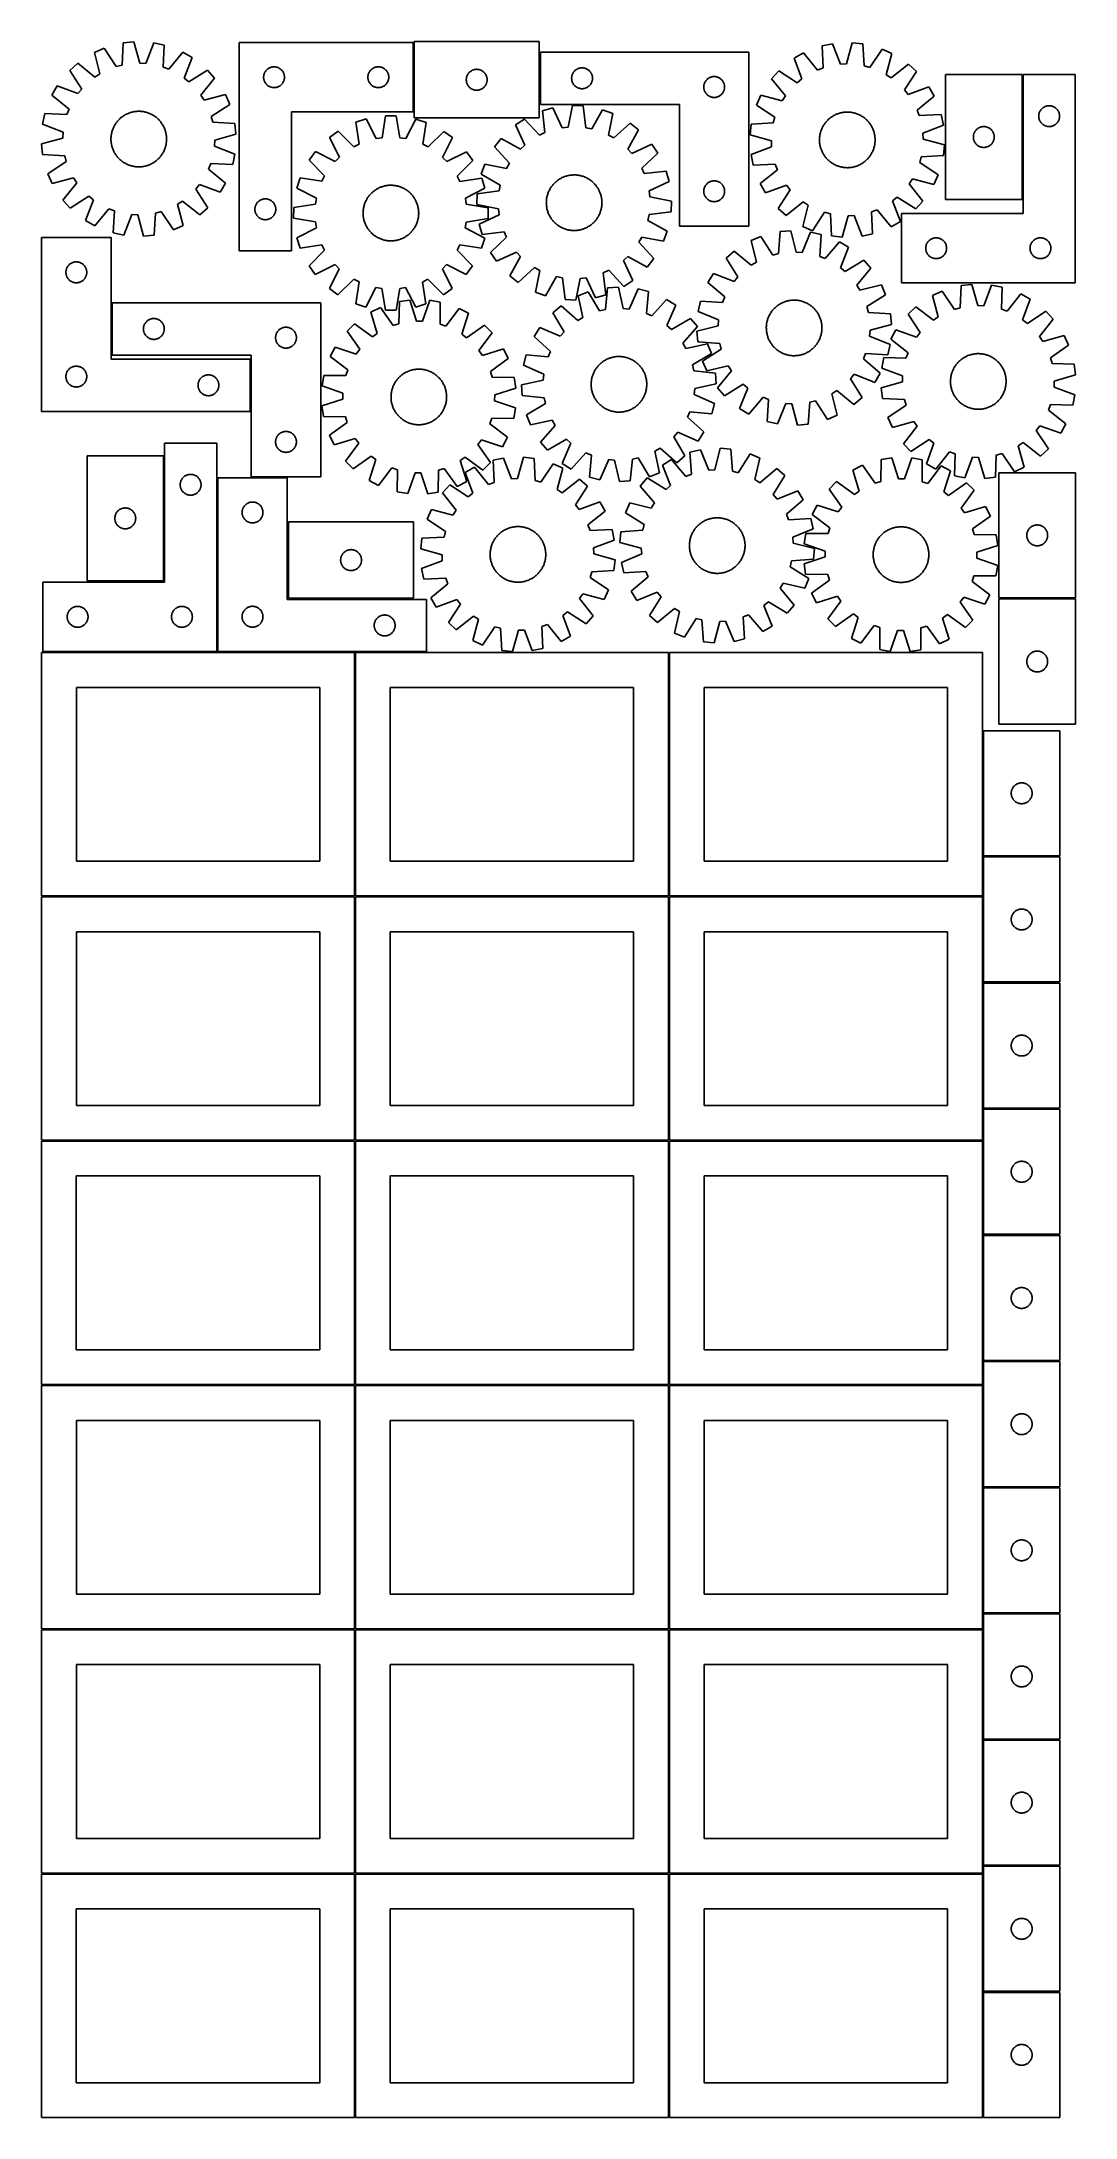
# Model space of a CAD drawing. Header units: millimetres. Extents: x 7 to 1493, y 7 to 2993.
import ezdxf

# ---------------------------------------------------------------- set-up
doc = ezdxf.new("R2010")
doc.units = ezdxf.units.MM
doc.layers.add('COMMON', color=5, linetype='CONTINUOUS', true_color=0x0000ff)
doc.layers.add('CUT', color=7, linetype='CONTINUOUS', true_color=0x000000)

msp = doc.modelspace()

# ---------------------------------------------------------------- linework, layer by layer
at = {"layer": 'COMMON'}
for p, q in [((541.617886, 2991.951683), (541.617886, 2891.951683)), ((723.117888, 2902.896032), (723.117888, 2977.896032)), ((1417.340943, 2765.932404), (1417.340943, 2945.932404)), ((107.301356, 2617.251007), (107.301356, 2542.251007)), ((307.301356, 2536.244659), (307.301356, 2461.244659)), ((182.680145, 2217.238552), (182.680145, 2397.238552)), ((259.180146, 2115.751006), (259.180146, 2365.751006)), ((308.051357, 2366.501006), (359.930146, 2366.501006)), ((361.681977, 2191.501006), (541.681977, 2191.501006)), ((1383.429282, 2192.039088), (1493.429282, 2192.039088)), ((258.430145, 2114.849137), (8.430145, 2114.849137)), ((457.324234, 2114.099136), (457.324234, 1764.123915)), ((908.824235, 2114.123915), (908.824235, 1764.123915)), ((1360.324236, 2001.723055), (1360.324236, 1821.723055)), ((1360.324236, 1820.223054), (1360.324236, 1764.123915)), ((1471.074237, 1820.973055), (1361.074237, 1820.973055)), ((6.574234, 1763.349135), (456.574234, 1763.349135)), ((457.324234, 1762.599135), (457.324234, 1412.623914)), ((458.074235, 1763.373914), (908.074235, 1763.373914)), ((908.824235, 1762.623914), (908.824235, 1412.623914)), ((909.574236, 1763.373914), (1359.574236, 1763.373914)), ((1360.324236, 1762.623914), (1360.324236, 1640.223054)), ((1360.324236, 1638.723053), (1360.324236, 1458.723053)), ((1361.074237, 1639.473053), (1471.074237, 1639.473053)), ((1360.324236, 1457.223052), (1360.324236, 1412.623914)), ((1361.074237, 1457.973052), (1471.074237, 1457.973052)), ((456.549607, 1411.849135), (6.574234, 1411.849135)), ((457.299608, 1061.123913), (457.299608, 1411.099134)), ((458.074235, 1411.873913), (908.049608, 1411.873913)), ((908.799608, 1411.123913), (908.799608, 1061.123913)), ((909.574236, 1411.873913), (1359.549609, 1411.873913)), ((1360.299609, 1275.549566), (1360.299609, 1095.549566)), ((1361.074237, 1094.799565), (1471.04961, 1094.799565)), ((457.324234, 1059.52478), (457.324234, 709.549513)), ((908.824235, 1059.549513), (908.824235, 709.549513)), ((1360.324236, 1059.549513), (1360.324236, 914.049565)), ((1360.324236, 912.549564), (1360.324236, 732.549564)), ((1361.074237, 913.299564), (1471.074237, 913.299564)), ((1360.324236, 731.049563), (1360.324236, 709.549513)), ((1361.074237, 731.799563), (1471.074237, 731.799563)), ((6.574234, 708.774779), (456.574234, 708.774779)), ((457.324234, 708.024779), (457.324234, 358.049512)), ((458.074235, 708.799512), (908.074235, 708.799512)), ((908.824235, 708.049512), (908.824235, 358.049512)), ((909.574236, 708.799512), (1359.574236, 708.799512)), ((1360.324236, 708.049512), (1360.324236, 551.049563)), ((1360.324236, 549.549562), (1360.324236, 369.549562)), ((1361.074237, 550.299562), (1471.074237, 550.299562)), ((1360.324236, 368.049561), (1360.324236, 358.049512)), ((1361.074237, 368.799561), (1471.074237, 368.799561)), ((6.574234, 357.274778), (456.549607, 357.274778)), ((457.299607, 356.524778), (457.299607, 6.549511)), ((458.074235, 357.299511), (908.049608, 357.299511)), ((908.799608, 356.549511), (908.799608, 6.549511)), ((909.574236, 357.299511), (1359.549609, 357.299511)), ((1360.299609, 186.549511), (1360.299609, 6.549511)), ((1361.074237, 187.299511), (1471.04961, 187.299511))]:
    msp.add_line(p, q, dxfattribs=at)
at = {"layer": 'CUT'}
for p, q in [((124.088358, 2991.211395), (122.250887, 2959.500223)), ((139.390125, 2992.819643), (124.088358, 2991.211395)), ((147.780436, 2962.183432), (139.390125, 2992.819643)), ((167.889858, 2991.325974), (156.343028, 2961.734667)), ((182.93968, 2988.127002), (167.889858, 2991.325974)), ((181.452229, 2956.397485), (182.93968, 2988.127002)), ((290.867886, 2991.951683), (290.867886, 2691.951683)), ((540.867886, 2991.951683), (290.867886, 2991.951683)), ((540.867886, 2891.951683), (540.867886, 2991.951683)), ((722.367887, 2993.33231), (542.367887, 2993.33231)), ((542.367887, 2993.33231), (542.367887, 2883.33231)), ((722.367887, 2883.33231), (722.367887, 2993.33231)), ((1143.992525, 2990.196567), (1128.936458, 2987.027119)), ((1128.936458, 2987.027119), (1130.361674, 2955.294746)), ((1155.481295, 2960.58267), (1143.992525, 2990.196567)), ((1172.495133, 2991.634336), (1164.044751, 2961.01464)), ((1187.793716, 2989.99608), (1172.495133, 2991.634336)), ((1189.568988, 2958.281365), (1187.793716, 2989.99608)), ((58.531338, 2962.023697), (47.097252, 2951.728445)), ((83.326755, 2942.170183), (58.531338, 2962.023697)), ((96.521932, 2983.825057), (82.466062, 2977.567017)), ((82.466062, 2977.567017), (90.517814, 2946.84009)), ((113.968702, 2957.281037), (96.521932, 2983.825057)), ((122.250887, 2959.500223), (113.968702, 2957.281037)), ((156.343028, 2961.734667), (147.780436, 2962.183432)), ((209.582967, 2977.899537), (189.457062, 2953.324698)), ((222.907661, 2970.206483), (209.582967, 2977.899537)), ((211.688052, 2940.489567), (222.907661, 2970.206483)), ((340.095704, 2956.931794), (340.867886, 2956.951683)), ((340.867886, 2956.951683), (341.640067, 2956.931794)), ((490.095704, 2956.931794), (490.867886, 2956.951683)), ((490.867886, 2956.951683), (491.640067, 2956.931794)), ((1023.867888, 2977.896032), (723.867888, 2977.896032)), ((723.867888, 2977.896032), (723.867888, 2902.896032)), ((1023.867888, 2727.896032), (1023.867888, 2977.896032)), ((1102.273162, 2976.851929), (1088.933405, 2969.185024)), ((1088.933405, 2969.185024), (1100.094709, 2939.44616)), ((1122.35083, 2952.237664), (1102.273162, 2976.851929)), ((1164.044751, 2961.01464), (1155.481295, 2960.58267)), ((1197.846805, 2956.045939), (1189.568988, 2958.281365)), ((1215.345602, 2982.555689), (1197.846805, 2956.045939)), ((1229.389171, 2976.270093), (1215.345602, 2982.555689)), ((1221.277169, 2945.559017), (1229.389171, 2976.270093)), ((1253.293364, 2960.679859), (1228.459056, 2940.875015)), ((1264.707235, 2950.362201), (1253.293364, 2960.679859)), ((29.137126, 2929.549633), (21.444072, 2916.224939)), ((58.854042, 2918.330024), (29.137126, 2929.549633)), ((47.097252, 2951.728445), (64.250066, 2924.993529)), ((90.517814, 2946.84009), (83.326755, 2942.170183)), ((189.457062, 2953.324698), (181.452229, 2956.397485)), ((218.351557, 2935.093543), (211.688052, 2940.489567)), ((245.086473, 2952.246357), (218.351557, 2935.093543)), ((235.528211, 2916.016854), (255.381726, 2940.812271)), ((255.381726, 2940.812271), (245.086473, 2952.246357)), ((325.872859, 2942.337902), (325.912623, 2943.109315)), ((325.872859, 2941.565464), (325.872859, 2942.337902)), ((325.912623, 2940.794051), (325.872859, 2941.565464)), ((325.912623, 2943.109315), (325.992045, 2943.877658)), ((325.992045, 2940.025708), (325.912623, 2940.794051)), ((325.992045, 2943.877658), (326.110916, 2944.640894)), ((326.110916, 2939.262472), (325.992045, 2940.025708)), ((326.110916, 2944.640894), (326.26892, 2945.396999)), ((326.26892, 2938.506367), (326.110916, 2939.262472)), ((326.26892, 2945.396999), (326.465637, 2946.143968)), ((326.465637, 2937.759398), (326.26892, 2938.506367)), ((326.465637, 2946.143968), (326.700547, 2946.879819)), ((326.700547, 2937.023547), (326.465637, 2937.759398)), ((326.700547, 2946.879819), (326.973026, 2947.602601)), ((326.973026, 2936.300765), (326.700547, 2937.023547)), ((326.973026, 2947.602601), (327.282352, 2948.310399)), ((327.282352, 2935.592967), (326.973026, 2936.300765)), ((327.282352, 2948.310399), (327.627704, 2949.001334)), ((327.627704, 2934.902032), (327.282352, 2935.592967)), ((327.627704, 2949.001334), (328.008166, 2949.673575)), ((328.008166, 2934.229791), (327.627704, 2934.902032)), ((328.008166, 2949.673575), (328.42273, 2950.325339)), ((328.42273, 2933.578027), (328.008166, 2934.229791)), ((328.42273, 2950.325339), (328.870297, 2950.954897)), ((328.870297, 2932.948469), (328.42273, 2933.578027)), ((328.870297, 2950.954897), (329.349679, 2951.560581)), ((329.349679, 2932.342785), (328.870297, 2932.948469)), ((329.349679, 2951.560581), (329.859605, 2952.140783)), ((329.859605, 2931.762583), (329.349679, 2932.342785)), ((329.859605, 2952.140783), (330.398723, 2952.693966)), ((330.398723, 2931.2094), (329.859605, 2931.762583)), ((330.398723, 2952.693966), (330.965604, 2953.218662)), ((330.965604, 2930.684704), (330.398723, 2931.2094)), ((330.965604, 2953.218662), (331.558743, 2953.71348)), ((331.558743, 2930.189886), (330.965604, 2930.684704)), ((331.558743, 2953.71348), (332.176569, 2954.177108)), ((332.176569, 2929.726258), (331.558743, 2930.189886)), ((332.176569, 2954.177108), (332.817443, 2954.608316)), ((332.817443, 2929.29505), (332.176569, 2929.726258)), ((332.817443, 2954.608316), (333.479665, 2955.005962)), ((333.479665, 2928.897404), (332.817443, 2929.29505)), ((333.479665, 2955.005962), (334.161479, 2955.368989)), ((334.161479, 2928.534377), (333.479665, 2928.897404)), ((334.161479, 2955.368989), (334.861077, 2955.696437)), ((334.861077, 2928.206929), (334.161479, 2928.534377)), ((334.861077, 2955.696437), (335.576604, 2955.987435)), ((335.576604, 2927.915931), (334.861077, 2928.206929)), ((335.576604, 2955.987435), (336.306163, 2956.241214)), ((336.306163, 2927.662152), (335.576604, 2927.915931)), ((336.306163, 2956.241214), (337.047819, 2956.457099)), ((337.047819, 2927.446267), (336.306163, 2927.662152)), ((337.047819, 2956.457099), (337.799605, 2956.634518)), ((337.799605, 2927.268848), (337.047819, 2927.446267)), ((337.799605, 2956.634518), (338.559527, 2956.773001)), ((338.559527, 2927.130365), (337.799605, 2927.268848)), ((338.559527, 2956.773001), (339.325571, 2956.872181)), ((339.325571, 2927.031185), (338.559527, 2927.130365)), ((339.325571, 2956.872181), (340.095704, 2956.931794)), ((341.640067, 2956.931794), (342.410201, 2956.872181)), ((342.410201, 2956.872181), (343.176244, 2956.773001)), ((343.176244, 2927.130365), (342.410201, 2927.031185)), ((343.176244, 2956.773001), (343.936167, 2956.634518)), ((343.936167, 2927.268848), (343.176244, 2927.130365)), ((343.936167, 2956.634518), (344.687952, 2956.457099)), ((344.687952, 2927.446267), (343.936167, 2927.268848)), ((344.687952, 2956.457099), (345.429608, 2956.241214)), ((345.429608, 2927.662152), (344.687952, 2927.446267)), ((345.429608, 2956.241214), (346.159167, 2955.987435)), ((346.159167, 2927.915931), (345.429608, 2927.662152)), ((346.159167, 2955.987435), (346.874694, 2955.696437)), ((346.874694, 2928.206929), (346.159167, 2927.915931)), ((346.874694, 2955.696437), (347.574292, 2955.368989)), ((347.574292, 2928.534377), (346.874694, 2928.206929)), ((347.574292, 2955.368989), (348.256107, 2955.005962)), ((348.256107, 2928.897404), (347.574292, 2928.534377)), ((348.256107, 2955.005962), (348.918329, 2954.608316)), ((348.918329, 2929.29505), (348.256107, 2928.897404)), ((348.918329, 2954.608316), (349.559202, 2954.177108)), ((349.559202, 2929.726258), (348.918329, 2929.29505)), ((349.559202, 2954.177108), (350.177028, 2953.71348)), ((350.177028, 2930.189886), (349.559202, 2929.726258)), ((350.177028, 2953.71348), (350.770167, 2953.218662)), ((350.770167, 2930.684704), (350.177028, 2930.189886)), ((350.770167, 2953.218662), (351.337048, 2952.693966)), ((351.337048, 2931.2094), (350.770167, 2930.684704)), ((351.337048, 2952.693966), (351.876166, 2952.140783)), ((351.876166, 2931.762583), (351.337048, 2931.2094)), ((351.876166, 2952.140783), (352.386092, 2951.560581)), ((352.386092, 2932.342785), (351.876166, 2931.762583)), ((352.386092, 2951.560581), (352.865474, 2950.954897)), ((352.865474, 2932.948469), (352.386092, 2932.342785)), ((352.865474, 2950.954897), (353.313041, 2950.325339)), ((353.313041, 2933.578027), (352.865474, 2932.948469)), ((353.313041, 2950.325339), (353.727605, 2949.673575)), ((353.727605, 2934.229791), (353.313041, 2933.578027)), ((353.727605, 2949.673575), (354.108068, 2949.001334)), ((354.108068, 2934.902032), (353.727605, 2934.229791)), ((354.108068, 2949.001334), (354.45342, 2948.310399)), ((354.45342, 2935.592967), (354.108068, 2934.902032)), ((354.45342, 2948.310399), (354.762745, 2947.602601)), ((354.762745, 2936.300765), (354.45342, 2935.592967)), ((354.762745, 2947.602601), (355.035224, 2946.879819)), ((355.035224, 2937.023547), (354.762745, 2936.300765)), ((355.035224, 2946.879819), (355.270134, 2946.143968)), ((355.270134, 2937.759398), (355.035224, 2937.023547)), ((355.270134, 2946.143968), (355.466851, 2945.396999)), ((355.466851, 2938.506367), (355.270134, 2937.759398)), ((355.466851, 2945.396999), (355.624855, 2944.640894)), ((355.624855, 2939.262472), (355.466851, 2938.506367)), ((355.624855, 2944.640894), (355.743726, 2943.877658)), ((355.743726, 2940.025708), (355.624855, 2939.262472)), ((355.743726, 2943.877658), (355.823148, 2943.109315)), ((355.823148, 2940.794051), (355.743726, 2940.025708)), ((355.823148, 2943.109315), (355.862913, 2942.337902)), ((355.862913, 2941.565464), (355.823148, 2940.794051)), ((355.862913, 2942.337902), (355.862913, 2941.565464)), ((475.872859, 2942.337902), (475.912623, 2943.109315)), ((475.872859, 2941.565464), (475.872859, 2942.337902)), ((475.912623, 2940.794051), (475.872859, 2941.565464)), ((475.912623, 2943.109315), (475.992045, 2943.877658)), ((475.992045, 2940.025708), (475.912623, 2940.794051)), ((475.992045, 2943.877658), (476.110916, 2944.640894)), ((476.110916, 2939.262472), (475.992045, 2940.025708)), ((476.110916, 2944.640894), (476.26892, 2945.396999)), ((476.26892, 2938.506367), (476.110916, 2939.262472)), ((476.26892, 2945.396999), (476.465637, 2946.143968)), ((476.465637, 2937.759398), (476.26892, 2938.506367)), ((476.465637, 2946.143968), (476.700547, 2946.879819)), ((476.700547, 2937.023547), (476.465637, 2937.759398)), ((476.700547, 2946.879819), (476.973026, 2947.602601)), ((476.973026, 2936.300765), (476.700547, 2937.023547)), ((476.973026, 2947.602601), (477.282352, 2948.310399)), ((477.282352, 2935.592967), (476.973026, 2936.300765)), ((477.282352, 2948.310399), (477.627704, 2949.001334)), ((477.627704, 2934.902032), (477.282352, 2935.592967)), ((477.627704, 2949.001334), (478.008166, 2949.673575)), ((478.008166, 2934.229791), (477.627704, 2934.902032)), ((478.008166, 2949.673575), (478.42273, 2950.325339)), ((478.42273, 2933.578027), (478.008166, 2934.229791)), ((478.42273, 2950.325339), (478.870297, 2950.954897)), ((478.870297, 2932.948469), (478.42273, 2933.578027)), ((478.870297, 2950.954897), (479.349679, 2951.560581)), ((479.349679, 2932.342785), (478.870297, 2932.948469)), ((479.349679, 2951.560581), (479.859605, 2952.140783)), ((479.859605, 2931.762583), (479.349679, 2932.342785)), ((479.859605, 2952.140783), (480.398723, 2952.693966)), ((480.398723, 2931.2094), (479.859605, 2931.762583)), ((480.398723, 2952.693966), (480.965604, 2953.218662)), ((480.965604, 2930.684704), (480.398723, 2931.2094)), ((480.965604, 2953.218662), (481.558743, 2953.71348)), ((481.558743, 2930.189886), (480.965604, 2930.684704)), ((481.558743, 2953.71348), (482.176569, 2954.177108)), ((482.176569, 2929.726258), (481.558743, 2930.189886)), ((482.176569, 2954.177108), (482.817443, 2954.608316)), ((482.817443, 2929.29505), (482.176569, 2929.726258)), ((482.817443, 2954.608316), (483.479665, 2955.005962)), ((483.479665, 2928.897404), (482.817443, 2929.29505)), ((483.479665, 2955.005962), (484.161479, 2955.368989)), ((484.161479, 2928.534377), (483.479665, 2928.897404)), ((484.161479, 2955.368989), (484.861077, 2955.696437)), ((484.861077, 2928.206929), (484.161479, 2928.534377)), ((484.861077, 2955.696437), (485.576604, 2955.987435)), ((485.576604, 2927.915931), (484.861077, 2928.206929)), ((485.576604, 2955.987435), (486.306163, 2956.241214)), ((486.306163, 2927.662152), (485.576604, 2927.915931)), ((486.306163, 2956.241214), (487.047819, 2956.457099)), ((487.047819, 2927.446267), (486.306163, 2927.662152)), ((487.047819, 2956.457099), (487.799605, 2956.634518)), ((487.799605, 2927.268848), (487.047819, 2927.446267)), ((487.799605, 2956.634518), (488.559527, 2956.773001)), ((488.559527, 2927.130365), (487.799605, 2927.268848)), ((488.559527, 2956.773001), (489.325571, 2956.872181)), ((489.325571, 2927.031185), (488.559527, 2927.130365)), ((489.325571, 2956.872181), (490.095704, 2956.931794)), ((491.640067, 2956.931794), (492.410201, 2956.872181)), ((492.410201, 2956.872181), (493.176244, 2956.773001)), ((493.176244, 2927.130365), (492.410201, 2927.031185)), ((493.176244, 2956.773001), (493.936167, 2956.634518)), ((493.936167, 2927.268848), (493.176244, 2927.130365)), ((493.936167, 2956.634518), (494.687952, 2956.457099)), ((494.687952, 2927.446267), (493.936167, 2927.268848)), ((494.687952, 2956.457099), (495.429608, 2956.241214)), ((495.429608, 2927.662152), (494.687952, 2927.446267)), ((495.429608, 2956.241214), (496.159167, 2955.987435)), ((496.159167, 2927.915931), (495.429608, 2927.662152)), ((496.159167, 2955.987435), (496.874694, 2955.696437)), ((496.874694, 2928.206929), (496.159167, 2927.915931)), ((496.874694, 2955.696437), (497.574292, 2955.368989)), ((497.574292, 2928.534377), (496.874694, 2928.206929)), ((497.574292, 2955.368989), (498.256107, 2955.005962)), ((498.256107, 2928.897404), (497.574292, 2928.534377)), ((498.256107, 2955.005962), (498.918329, 2954.608316)), ((498.918329, 2929.29505), (498.256107, 2928.897404)), ((498.918329, 2954.608316), (499.559202, 2954.177108)), ((499.559202, 2929.726258), (498.918329, 2929.29505)), ((499.559202, 2954.177108), (500.177028, 2953.71348)), ((500.177028, 2930.189886), (499.559202, 2929.726258)), ((500.177028, 2953.71348), (500.770167, 2953.218662)), ((500.770167, 2930.684704), (500.177028, 2930.189886)), ((500.770167, 2953.218662), (501.337048, 2952.693966)), ((501.337048, 2931.2094), (500.770167, 2930.684704)), ((501.337048, 2952.693966), (501.876166, 2952.140783)), ((501.876166, 2931.762583), (501.337048, 2931.2094)), ((501.876166, 2952.140783), (502.386092, 2951.560581)), ((502.386092, 2932.342785), (501.876166, 2931.762583)), ((502.386092, 2951.560581), (502.865474, 2950.954897)), ((502.865474, 2932.948469), (502.386092, 2932.342785)), ((502.865474, 2950.954897), (503.313041, 2950.325339)), ((503.313041, 2933.578027), (502.865474, 2932.948469)), ((503.313041, 2950.325339), (503.727605, 2949.673575)), ((503.727605, 2934.229791), (503.313041, 2933.578027)), ((503.727605, 2949.673575), (504.108068, 2949.001334)), ((504.108068, 2934.902032), (503.727605, 2934.229791)), ((504.108068, 2949.001334), (504.45342, 2948.310399)), ((504.45342, 2935.592967), (504.108068, 2934.902032)), ((504.45342, 2948.310399), (504.762745, 2947.602601)), ((504.762745, 2936.300765), (504.45342, 2935.592967)), ((504.762745, 2947.602601), (505.035224, 2946.879819)), ((505.035224, 2937.023547), (504.762745, 2936.300765)), ((505.035224, 2946.879819), (505.270134, 2946.143968)), ((505.270134, 2937.759398), (505.035224, 2937.023547)), ((505.270134, 2946.143968), (505.466851, 2945.396999)), ((505.466851, 2938.506367), (505.270134, 2937.759398)), ((505.466851, 2945.396999), (505.624855, 2944.640894)), ((505.624855, 2939.262472), (505.466851, 2938.506367)), ((505.624855, 2944.640894), (505.743726, 2943.877658)), ((505.743726, 2940.025708), (505.624855, 2939.262472)), ((505.743726, 2943.877658), (505.823148, 2943.109315)), ((505.823148, 2940.794051), (505.743726, 2940.025708)), ((505.823148, 2943.109315), (505.862913, 2942.337902)), ((505.862913, 2941.565464), (505.823148, 2940.794051)), ((505.862913, 2942.337902), (505.862913, 2941.565464)), ((617.367887, 2938.33231), (617.387775, 2939.104492)), ((617.387775, 2937.560129), (617.367887, 2938.33231)), ((617.387775, 2939.104492), (617.447388, 2939.874625)), ((617.447388, 2936.789995), (617.387775, 2937.560129)), ((617.447388, 2939.874625), (617.546568, 2940.640669)), ((617.546568, 2936.023952), (617.447388, 2936.789995)), ((617.546568, 2940.640669), (617.685051, 2941.400591)), ((617.685051, 2935.264029), (617.546568, 2936.023952)), ((617.685051, 2941.400591), (617.862471, 2942.152377)), ((617.862471, 2934.512243), (617.685051, 2935.264029)), ((617.862471, 2942.152377), (618.078356, 2942.894033)), ((618.078356, 2933.770588), (617.862471, 2934.512243)), ((618.078356, 2942.894033), (618.332134, 2943.623592)), ((618.332134, 2933.041029), (618.078356, 2933.770588)), ((618.332134, 2943.623592), (618.623133, 2944.339119)), ((618.623133, 2932.325502), (618.332134, 2933.041029)), ((618.623133, 2944.339119), (618.95058, 2945.038717)), ((618.95058, 2931.625903), (618.623133, 2932.325502)), ((618.95058, 2945.038717), (619.313608, 2945.720531)), ((619.313608, 2930.944089), (618.95058, 2931.625903)), ((619.313608, 2945.720531), (619.711253, 2946.382753)), ((619.711253, 2930.281867), (619.313608, 2930.944089)), ((619.711253, 2946.382753), (620.142462, 2947.023627)), ((620.142462, 2929.640994), (619.711253, 2930.281867)), ((620.142462, 2947.023627), (620.606089, 2947.641452)), ((620.606089, 2929.023168), (620.142462, 2929.640994)), ((620.606089, 2947.641452), (621.100908, 2948.234592)), ((621.100908, 2928.430028), (620.606089, 2929.023168)), ((621.100908, 2948.234592), (621.625604, 2948.801473)), ((621.625604, 2927.863148), (621.100908, 2928.430028)), ((621.625604, 2948.801473), (622.178787, 2949.340591)), ((622.178787, 2927.32403), (621.625604, 2927.863148)), ((622.178787, 2949.340591), (622.758989, 2949.850517)), ((622.758989, 2926.814104), (622.178787, 2927.32403)), ((622.758989, 2949.850517), (623.364672, 2950.329899)), ((623.364672, 2950.329899), (623.994231, 2950.777465)), ((623.994231, 2950.777465), (624.645995, 2951.19203)), ((624.645995, 2951.19203), (625.318235, 2951.572492)), ((625.318235, 2951.572492), (626.009171, 2951.917844)), ((626.009171, 2951.917844), (626.716968, 2952.22717)), ((626.716968, 2952.22717), (627.439751, 2952.499649)), ((627.439751, 2952.499649), (628.175602, 2952.734558)), ((628.175602, 2952.734558), (628.92257, 2952.931276)), ((628.92257, 2952.931276), (629.678675, 2953.08928)), ((629.678675, 2953.08928), (630.441911, 2953.20815)), ((630.441911, 2953.20815), (631.210255, 2953.287573)), ((631.210255, 2953.287573), (631.981668, 2953.327337)), ((631.981668, 2953.327337), (632.754105, 2953.327337)), ((632.754105, 2953.327337), (633.525519, 2953.287573)), ((633.525519, 2953.287573), (634.293862, 2953.20815)), ((634.293862, 2953.20815), (635.057098, 2953.08928)), ((635.057098, 2953.08928), (635.813203, 2952.931276)), ((635.813203, 2952.931276), (636.560171, 2952.734558)), ((636.560171, 2952.734558), (637.296022, 2952.499649)), ((637.296022, 2952.499649), (638.018805, 2952.22717)), ((638.018805, 2952.22717), (638.726602, 2951.917844)), ((638.726602, 2951.917844), (639.417538, 2951.572492)), ((639.417538, 2951.572492), (640.089779, 2951.19203)), ((640.089779, 2951.19203), (640.741542, 2950.777465)), ((640.741542, 2950.777465), (641.371101, 2950.329899)), ((641.371101, 2950.329899), (641.976784, 2949.850517)), ((641.976784, 2949.850517), (642.556987, 2949.340591)), ((642.556987, 2927.32403), (641.976784, 2926.814104)), ((642.556987, 2949.340591), (643.110169, 2948.801473)), ((643.110169, 2927.863148), (642.556987, 2927.32403)), ((643.110169, 2948.801473), (643.634866, 2948.234592)), ((643.634866, 2928.430028), (643.110169, 2927.863148)), ((643.634866, 2948.234592), (644.129684, 2947.641452)), ((644.129684, 2929.023168), (643.634866, 2928.430028)), ((644.129684, 2947.641452), (644.593312, 2947.023627)), ((644.593312, 2929.640994), (644.129684, 2929.023168)), ((644.593312, 2947.023627), (645.02452, 2946.382753)), ((645.02452, 2930.281867), (644.593312, 2929.640994)), ((645.02452, 2946.382753), (645.422165, 2945.720531)), ((645.422165, 2930.944089), (645.02452, 2930.281867)), ((645.422165, 2945.720531), (645.785193, 2945.038717)), ((645.785193, 2931.625903), (645.422165, 2930.944089)), ((645.785193, 2945.038717), (646.11264, 2944.339119)), ((646.11264, 2932.325502), (645.785193, 2931.625903)), ((646.11264, 2944.339119), (646.403639, 2943.623592)), ((646.403639, 2933.041029), (646.11264, 2932.325502)), ((646.403639, 2943.623592), (646.657417, 2942.894033)), ((646.657417, 2933.770588), (646.403639, 2933.041029)), ((646.657417, 2942.894033), (646.873302, 2942.152377)), ((646.873302, 2934.512243), (646.657417, 2933.770588)), ((646.873302, 2942.152377), (647.050722, 2941.400591)), ((647.050722, 2935.264029), (646.873302, 2934.512243)), ((647.050722, 2941.400591), (647.189205, 2940.640669)), ((647.189205, 2936.023952), (647.050722, 2935.264029)), ((647.189205, 2940.640669), (647.288385, 2939.874625)), ((647.288385, 2936.789995), (647.189205, 2936.023952)), ((647.288385, 2939.874625), (647.347998, 2939.104492)), ((647.347998, 2937.560129), (647.288385, 2936.789995)), ((647.347998, 2939.104492), (647.367887, 2938.33231)), ((647.367887, 2938.33231), (647.347998, 2937.560129)), ((768.867888, 2940.396032), (768.887776, 2941.168213)), ((768.887776, 2939.62385), (768.867888, 2940.396032)), ((768.887776, 2941.168213), (768.947389, 2941.938347)), ((768.947389, 2938.853717), (768.887776, 2939.62385)), ((768.947389, 2941.938347), (769.046569, 2942.70439)), ((769.046569, 2938.087673), (768.947389, 2938.853717)), ((769.046569, 2942.70439), (769.185052, 2943.464313)), ((769.185052, 2937.327751), (769.046569, 2938.087673)), ((769.185052, 2943.464313), (769.362472, 2944.216098)), ((769.362472, 2936.575965), (769.185052, 2937.327751)), ((769.362472, 2944.216098), (769.578357, 2944.957754)), ((769.578357, 2935.834309), (769.362472, 2936.575965)), ((769.578357, 2944.957754), (769.832135, 2945.687313)), ((769.832135, 2935.10475), (769.578357, 2935.834309)), ((769.832135, 2945.687313), (770.123134, 2946.40284)), ((770.123134, 2934.389223), (769.832135, 2935.10475)), ((770.123134, 2946.40284), (770.450581, 2947.102439)), ((770.450581, 2933.689625), (770.123134, 2934.389223)), ((770.450581, 2947.102439), (770.813609, 2947.784253)), ((770.813609, 2933.007811), (770.450581, 2933.689625)), ((770.813609, 2947.784253), (771.211254, 2948.446475)), ((771.211254, 2932.345589), (770.813609, 2933.007811)), ((771.211254, 2948.446475), (771.642463, 2949.087348)), ((771.642463, 2931.704715), (771.211254, 2932.345589)), ((771.642463, 2949.087348), (772.10609, 2949.705174)), ((772.10609, 2931.086889), (771.642463, 2931.704715)), ((772.10609, 2949.705174), (772.600909, 2950.298313)), ((772.600909, 2930.49375), (772.10609, 2931.086889)), ((772.600909, 2950.298313), (773.125605, 2950.865194)), ((773.125605, 2929.926869), (772.600909, 2930.49375)), ((773.125605, 2950.865194), (773.678788, 2951.404312)), ((773.678788, 2929.387751), (773.125605, 2929.926869)), ((773.678788, 2951.404312), (774.25899, 2951.914238)), ((774.25899, 2928.877825), (773.678788, 2929.387751)), ((774.25899, 2951.914238), (774.864673, 2952.39362)), ((774.864673, 2928.398443), (774.25899, 2928.877825)), ((774.864673, 2952.39362), (775.494232, 2952.841187)), ((775.494232, 2927.950876), (774.864673, 2928.398443)), ((775.494232, 2952.841187), (776.145996, 2953.255751)), ((776.145996, 2927.536312), (775.494232, 2927.950876)), ((776.145996, 2953.255751), (776.818236, 2953.636214)), ((776.818236, 2927.15585), (776.145996, 2927.536312)), ((776.818236, 2953.636214), (777.509172, 2953.981566)), ((777.509172, 2926.810498), (776.818236, 2927.15585)), ((777.509172, 2953.981566), (778.216969, 2954.290891)), ((778.216969, 2954.290891), (778.939752, 2954.56337)), ((778.939752, 2954.56337), (779.675603, 2954.79828)), ((779.675603, 2954.79828), (780.422571, 2954.994997)), ((780.422571, 2954.994997), (781.178676, 2955.153001)), ((781.178676, 2955.153001), (781.941912, 2955.271872)), ((781.941912, 2955.271872), (782.710256, 2955.351295)), ((782.710256, 2955.351295), (783.481669, 2955.391059)), ((783.481669, 2955.391059), (784.254106, 2955.391059)), ((784.254106, 2955.391059), (785.02552, 2955.351295)), ((785.02552, 2955.351295), (785.793863, 2955.271872)), ((785.793863, 2955.271872), (786.557099, 2955.153001)), ((786.557099, 2955.153001), (787.313204, 2954.994997)), ((787.313204, 2954.994997), (788.060172, 2954.79828)), ((788.060172, 2954.79828), (788.796023, 2954.56337)), ((788.796023, 2954.56337), (789.518806, 2954.290891)), ((789.518806, 2954.290891), (790.226603, 2953.981566)), ((790.226603, 2953.981566), (790.917539, 2953.636214)), ((790.917539, 2927.15585), (790.226603, 2926.810498)), ((790.917539, 2953.636214), (791.58978, 2953.255751)), ((791.58978, 2927.536312), (790.917539, 2927.15585)), ((791.58978, 2953.255751), (792.241543, 2952.841187)), ((792.241543, 2927.950876), (791.58978, 2927.536312)), ((792.241543, 2952.841187), (792.871102, 2952.39362)), ((792.871102, 2928.398443), (792.241543, 2927.950876)), ((792.871102, 2952.39362), (793.476785, 2951.914238)), ((793.476785, 2928.877825), (792.871102, 2928.398443)), ((793.476785, 2951.914238), (794.056988, 2951.404312)), ((794.056988, 2929.387751), (793.476785, 2928.877825)), ((794.056988, 2951.404312), (794.61017, 2950.865194)), ((794.61017, 2929.926869), (794.056988, 2929.387751)), ((794.61017, 2950.865194), (795.134867, 2950.298313)), ((795.134867, 2930.49375), (794.61017, 2929.926869)), ((795.134867, 2950.298313), (795.629685, 2949.705174)), ((795.629685, 2931.086889), (795.134867, 2930.49375)), ((795.629685, 2949.705174), (796.093313, 2949.087348)), ((796.093313, 2931.704715), (795.629685, 2931.086889)), ((796.093313, 2949.087348), (796.524521, 2948.446475)), ((796.524521, 2932.345589), (796.093313, 2931.704715)), ((796.524521, 2948.446475), (796.922166, 2947.784253)), ((796.922166, 2933.007811), (796.524521, 2932.345589)), ((796.922166, 2947.784253), (797.285194, 2947.102439)), ((797.285194, 2933.689625), (796.922166, 2933.007811)), ((797.285194, 2947.102439), (797.612641, 2946.40284)), ((797.612641, 2934.389223), (797.285194, 2933.689625)), ((797.612641, 2946.40284), (797.90364, 2945.687313)), ((797.90364, 2935.10475), (797.612641, 2934.389223)), ((797.90364, 2945.687313), (798.157418, 2944.957754)), ((798.157418, 2935.834309), (797.90364, 2935.10475)), ((798.157418, 2944.957754), (798.373303, 2944.216098)), ((798.373303, 2936.575965), (798.157418, 2935.834309)), ((798.373303, 2944.216098), (798.550723, 2943.464313)), ((798.550723, 2937.327751), (798.373303, 2936.575965)), ((798.550723, 2943.464313), (798.689206, 2942.70439)), ((798.689206, 2938.087673), (798.550723, 2937.327751)), ((798.689206, 2942.70439), (798.788386, 2941.938347)), ((798.788386, 2938.853717), (798.689206, 2938.087673)), ((798.788386, 2941.938347), (798.847999, 2941.168213)), ((798.847999, 2939.62385), (798.788386, 2938.853717)), ((798.847999, 2941.168213), (798.867888, 2940.396032)), ((798.867888, 2940.396032), (798.847999, 2939.62385)), ((958.867888, 2927.896032), (958.887776, 2928.668213)), ((958.887776, 2927.12385), (958.867888, 2927.896032)), ((958.887776, 2928.668213), (958.947389, 2929.438347)), ((958.947389, 2926.353717), (958.887776, 2927.12385)), ((958.947389, 2929.438347), (959.046569, 2930.20439)), ((959.046569, 2930.20439), (959.185052, 2930.964313)), ((959.185052, 2930.964313), (959.362472, 2931.716098)), ((959.362472, 2931.716098), (959.578357, 2932.457754)), ((959.578357, 2932.457754), (959.832135, 2933.187313)), ((959.832135, 2933.187313), (960.123134, 2933.90284)), ((960.123134, 2933.90284), (960.450581, 2934.602439)), ((960.450581, 2934.602439), (960.813609, 2935.284253)), ((960.813609, 2935.284253), (961.211254, 2935.946475)), ((961.211254, 2935.946475), (961.642463, 2936.587348)), ((961.642463, 2936.587348), (962.10609, 2937.205174)), ((962.10609, 2937.205174), (962.600909, 2937.798313)), ((962.600909, 2937.798313), (963.125605, 2938.365194)), ((963.125605, 2938.365194), (963.678788, 2938.904312)), ((963.678788, 2938.904312), (964.25899, 2939.414238)), ((964.25899, 2939.414238), (964.864673, 2939.89362)), ((964.864673, 2939.89362), (965.494232, 2940.341187)), ((965.494232, 2940.341187), (966.145996, 2940.755751)), ((966.145996, 2940.755751), (966.818236, 2941.136214)), ((966.818236, 2941.136214), (967.509172, 2941.481566)), ((967.509172, 2941.481566), (968.216969, 2941.790891)), ((968.216969, 2941.790891), (968.939752, 2942.06337)), ((968.939752, 2942.06337), (969.675603, 2942.29828)), ((969.675603, 2942.29828), (970.422571, 2942.494997)), ((970.422571, 2942.494997), (971.178676, 2942.653001)), ((971.178676, 2942.653001), (971.941912, 2942.771872)), ((971.941912, 2942.771872), (972.710256, 2942.851295)), ((972.710256, 2942.851295), (973.481669, 2942.891059)), ((973.481669, 2942.891059), (974.254106, 2942.891059)), ((974.254106, 2942.891059), (975.02552, 2942.851295)), ((975.02552, 2942.851295), (975.793863, 2942.771872)), ((975.793863, 2942.771872), (976.557099, 2942.653001)), ((976.557099, 2942.653001), (977.313204, 2942.494997)), ((977.313204, 2942.494997), (978.060172, 2942.29828)), ((978.060172, 2942.29828), (978.796023, 2942.06337)), ((978.796023, 2942.06337), (979.518806, 2941.790891)), ((979.518806, 2941.790891), (980.226603, 2941.481566)), ((980.226603, 2941.481566), (980.917539, 2941.136214)), ((980.917539, 2941.136214), (981.58978, 2940.755751)), ((981.58978, 2940.755751), (982.241543, 2940.341187)), ((982.241543, 2940.341187), (982.871102, 2939.89362)), ((982.871102, 2939.89362), (983.476785, 2939.414238)), ((983.476785, 2939.414238), (984.056988, 2938.904312)), ((984.056988, 2938.904312), (984.61017, 2938.365194)), ((984.61017, 2938.365194), (985.134867, 2937.798313)), ((985.134867, 2937.798313), (985.629685, 2937.205174)), ((985.629685, 2937.205174), (986.093313, 2936.587348)), ((986.093313, 2936.587348), (986.524521, 2935.946475)), ((986.524521, 2935.946475), (986.922166, 2935.284253)), ((986.922166, 2935.284253), (987.285194, 2934.602439)), ((987.285194, 2934.602439), (987.612641, 2933.90284)), ((987.612641, 2933.90284), (987.90364, 2933.187313)), ((987.90364, 2933.187313), (988.157418, 2932.457754)), ((988.157418, 2932.457754), (988.373303, 2931.716098)), ((988.373303, 2931.716098), (988.550723, 2930.964313)), ((988.550723, 2930.964313), (988.689206, 2930.20439)), ((988.689206, 2930.20439), (988.788386, 2929.438347)), ((988.788386, 2929.438347), (988.847999, 2928.668213)), ((988.847999, 2927.12385), (988.788386, 2926.353717)), ((988.847999, 2928.668213), (988.867888, 2927.896032)), ((988.867888, 2927.896032), (988.847999, 2927.12385)), ((1066.719411, 2951.268433), (1056.401752, 2939.854561)), ((1056.401752, 2939.854561), (1076.206597, 2915.020253)), ((1093.420633, 2934.063216), (1066.719411, 2951.268433)), ((1100.094709, 2939.44616), (1093.420633, 2934.063216)), ((1130.361674, 2955.294746), (1122.35083, 2952.237664)), ((1228.459056, 2940.875015), (1221.277169, 2945.559017)), ((1247.502019, 2923.660978), (1264.707235, 2950.362201)), ((1282.623827, 2928.148206), (1252.884963, 2916.986903)), ((1290.290732, 2914.808449), (1282.623827, 2928.148206)), ((1416.590942, 2945.932404), (1306.590942, 2945.932404)), ((1306.590942, 2945.932404), (1306.590942, 2765.932404)), ((1416.590942, 2765.932404), (1416.590942, 2945.932404)), ((1493.090943, 2945.932404), (1418.090943, 2945.932404)), ((1418.090943, 2945.932404), (1418.090943, 2745.932404)), ((1493.090943, 2645.932404), (1493.090943, 2945.932404)), ((21.444072, 2916.224939), (46.018911, 2896.099034)), ((64.250066, 2924.993529), (58.854042, 2918.330024)), ((240.198118, 2908.825795), (235.528211, 2916.016854)), ((270.925045, 2916.877547), (240.198118, 2908.825795)), ((250.639066, 2885.374907), (277.183086, 2902.821677)), ((277.183086, 2902.821677), (270.925045, 2916.877547)), ((340.095704, 2926.971572), (339.325571, 2927.031185)), ((340.867886, 2926.951683), (340.095704, 2926.971572)), ((341.640067, 2926.971572), (340.867886, 2926.951683)), ((342.410201, 2927.031185), (341.640067, 2926.971572)), ((490.095704, 2926.971572), (489.325571, 2927.031185)), ((490.867886, 2926.951683), (490.095704, 2926.971572)), ((491.640067, 2926.971572), (490.867886, 2926.951683)), ((492.410201, 2927.031185), (491.640067, 2926.971572)), ((623.364672, 2926.334722), (622.758989, 2926.814104)), ((623.994231, 2925.887155), (623.364672, 2926.334722)), ((624.645995, 2925.472591), (623.994231, 2925.887155)), ((625.318235, 2925.092128), (624.645995, 2925.472591)), ((626.009171, 2924.746776), (625.318235, 2925.092128)), ((626.716968, 2924.437451), (626.009171, 2924.746776)), ((627.439751, 2924.164972), (626.716968, 2924.437451)), ((628.175602, 2923.930062), (627.439751, 2924.164972)), ((628.92257, 2923.733345), (628.175602, 2923.930062)), ((629.678675, 2923.575341), (628.92257, 2923.733345)), ((630.441911, 2923.45647), (629.678675, 2923.575341)), ((631.210255, 2923.377047), (630.441911, 2923.45647)), ((631.981668, 2923.337283), (631.210255, 2923.377047)), ((632.754105, 2923.337283), (631.981668, 2923.337283)), ((633.525519, 2923.377047), (632.754105, 2923.337283)), ((634.293862, 2923.45647), (633.525519, 2923.377047)), ((635.057098, 2923.575341), (634.293862, 2923.45647)), ((635.813203, 2923.733345), (635.057098, 2923.575341)), ((636.560171, 2923.930062), (635.813203, 2923.733345)), ((637.296022, 2924.164972), (636.560171, 2923.930062)), ((638.018805, 2924.437451), (637.296022, 2924.164972)), ((638.726602, 2924.746776), (638.018805, 2924.437451)), ((639.417538, 2925.092128), (638.726602, 2924.746776)), ((640.089779, 2925.472591), (639.417538, 2925.092128)), ((640.741542, 2925.887155), (640.089779, 2925.472591)), ((641.371101, 2926.334722), (640.741542, 2925.887155)), ((641.976784, 2926.814104), (641.371101, 2926.334722)), ((723.867888, 2902.896032), (923.867888, 2902.896032)), ((741.761104, 2897.959386), (726.957635, 2893.765598)), ((755.252301, 2869.202433), (741.761104, 2897.959386)), ((770.098173, 2901.347055), (763.766022, 2870.22024)), ((785.473061, 2900.76106), (770.098173, 2901.347055)), ((778.216969, 2926.501172), (777.509172, 2926.810498)), ((778.939752, 2926.228693), (778.216969, 2926.501172)), ((779.675603, 2925.993784), (778.939752, 2926.228693)), ((780.422571, 2925.797066), (779.675603, 2925.993784)), ((781.178676, 2925.639062), (780.422571, 2925.797066)), ((781.941912, 2925.520192), (781.178676, 2925.639062)), ((782.710256, 2925.440769), (781.941912, 2925.520192)), ((783.481669, 2925.401005), (782.710256, 2925.440769)), ((784.254106, 2925.401005), (783.481669, 2925.401005)), ((785.02552, 2925.440769), (784.254106, 2925.401005)), ((785.793863, 2925.520192), (785.02552, 2925.440769)), ((789.417565, 2869.242563), (785.473061, 2900.76106)), ((786.557099, 2925.639062), (785.793863, 2925.520192)), ((787.313204, 2925.797066), (786.557099, 2925.639062)), ((788.060172, 2925.993784), (787.313204, 2925.797066)), ((788.796023, 2926.228693), (788.060172, 2925.993784)), ((789.518806, 2926.501172), (788.796023, 2926.228693)), ((790.226603, 2926.810498), (789.518806, 2926.501172)), ((923.867888, 2902.896032), (923.867888, 2727.896032)), ((959.046569, 2925.587673), (958.947389, 2926.353717)), ((959.185052, 2924.827751), (959.046569, 2925.587673)), ((959.362472, 2924.075965), (959.185052, 2924.827751)), ((959.578357, 2923.334309), (959.362472, 2924.075965)), ((959.832135, 2922.60475), (959.578357, 2923.334309)), ((960.123134, 2921.889223), (959.832135, 2922.60475)), ((960.450581, 2921.189625), (960.123134, 2921.889223)), ((960.813609, 2920.507811), (960.450581, 2921.189625)), ((961.211254, 2919.845589), (960.813609, 2920.507811)), ((961.642463, 2919.204715), (961.211254, 2919.845589)), ((962.10609, 2918.586889), (961.642463, 2919.204715)), ((962.600909, 2917.99375), (962.10609, 2918.586889)), ((963.125605, 2917.426869), (962.600909, 2917.99375)), ((963.678788, 2916.887751), (963.125605, 2917.426869)), ((964.25899, 2916.377825), (963.678788, 2916.887751)), ((964.864673, 2915.898443), (964.25899, 2916.377825)), ((965.494232, 2915.450876), (964.864673, 2915.898443)), ((966.145996, 2915.036312), (965.494232, 2915.450876)), ((966.818236, 2914.65585), (966.145996, 2915.036312)), ((967.509172, 2914.310498), (966.818236, 2914.65585)), ((968.216969, 2914.001172), (967.509172, 2914.310498)), ((968.939752, 2913.728693), (968.216969, 2914.001172)), ((969.675603, 2913.493784), (968.939752, 2913.728693)), ((970.422571, 2913.297066), (969.675603, 2913.493784)), ((971.178676, 2913.139062), (970.422571, 2913.297066)), ((971.941912, 2913.020192), (971.178676, 2913.139062)), ((972.710256, 2912.940769), (971.941912, 2913.020192)), ((973.481669, 2912.901005), (972.710256, 2912.940769)), ((974.254106, 2912.901005), (973.481669, 2912.901005)), ((975.02552, 2912.940769), (974.254106, 2912.901005)), ((975.793863, 2913.020192), (975.02552, 2912.940769)), ((976.557099, 2913.139062), (975.793863, 2913.020192)), ((977.313204, 2913.297066), (976.557099, 2913.139062)), ((978.060172, 2913.493784), (977.313204, 2913.297066)), ((978.796023, 2913.728693), (978.060172, 2913.493784)), ((979.518806, 2914.001172), (978.796023, 2913.728693)), ((980.226603, 2914.310498), (979.518806, 2914.001172)), ((980.917539, 2914.65585), (980.226603, 2914.310498)), ((981.58978, 2915.036312), (980.917539, 2914.65585)), ((982.241543, 2915.450876), (981.58978, 2915.036312)), ((982.871102, 2915.898443), (982.241543, 2915.450876)), ((983.476785, 2916.377825), (982.871102, 2915.898443)), ((984.056988, 2916.887751), (983.476785, 2916.377825)), ((984.61017, 2917.426869), (984.056988, 2916.887751)), ((985.134867, 2917.99375), (984.61017, 2917.426869)), ((985.629685, 2918.586889), (985.134867, 2917.99375)), ((986.093313, 2919.204715), (985.629685, 2918.586889)), ((986.524521, 2919.845589), (986.093313, 2919.204715)), ((986.922166, 2920.507811), (986.524521, 2919.845589)), ((987.285194, 2921.189625), (986.922166, 2920.507811)), ((987.612641, 2921.889223), (987.285194, 2921.189625)), ((987.90364, 2922.60475), (987.612641, 2921.889223)), ((988.157418, 2923.334309), (987.90364, 2922.60475)), ((988.373303, 2924.075965), (988.157418, 2923.334309)), ((988.550723, 2924.827751), (988.373303, 2924.075965)), ((988.689206, 2925.587673), (988.550723, 2924.827751)), ((988.788386, 2926.353717), (988.689206, 2925.587673)), ((1040.811519, 2915.950368), (1034.525922, 2901.906799)), ((1034.525922, 2901.906799), (1061.035672, 2884.408002)), ((1071.522595, 2907.838366), (1040.811519, 2915.950368)), ((1076.206597, 2915.020253), (1071.522595, 2907.838366)), ((1252.884963, 2916.986903), (1247.502019, 2923.660978)), ((1265.676467, 2894.730782), (1290.290732, 2914.808449)), ((1445.688661, 2897.199383), (1446.281801, 2897.694201)), ((1446.281801, 2897.694201), (1446.899627, 2898.157829)), ((1446.899627, 2898.157829), (1447.5405, 2898.589037)), ((1447.5405, 2898.589037), (1448.202722, 2898.986683)), ((1448.202722, 2898.986683), (1448.884536, 2899.34971)), ((1448.884536, 2899.34971), (1449.584134, 2899.677158)), ((1449.584134, 2899.677158), (1450.299662, 2899.968156)), ((1450.299662, 2899.968156), (1451.02922, 2900.221935)), ((1451.02922, 2900.221935), (1451.770876, 2900.43782)), ((1451.770876, 2900.43782), (1452.522662, 2900.615239)), ((1452.522662, 2900.615239), (1453.282584, 2900.753722)), ((1453.282584, 2900.753722), (1454.048628, 2900.852902)), ((1454.048628, 2900.852902), (1454.818762, 2900.912515)), ((1454.818762, 2900.912515), (1455.590943, 2900.932404)), ((1455.590943, 2900.932404), (1456.363124, 2900.912515)), ((1456.363124, 2900.912515), (1457.133258, 2900.852902)), ((1457.133258, 2900.852902), (1457.899302, 2900.753722)), ((1457.899302, 2900.753722), (1458.659224, 2900.615239)), ((1458.659224, 2900.615239), (1459.41101, 2900.43782)), ((1459.41101, 2900.43782), (1460.152665, 2900.221935)), ((1460.152665, 2900.221935), (1460.882224, 2899.968156)), ((1460.882224, 2899.968156), (1461.597752, 2899.677158)), ((1461.597752, 2899.677158), (1462.29735, 2899.34971)), ((1462.29735, 2899.34971), (1462.979164, 2898.986683)), ((1462.979164, 2898.986683), (1463.641386, 2898.589037)), ((1463.641386, 2898.589037), (1464.282259, 2898.157829)), ((1464.282259, 2898.157829), (1464.900085, 2897.694201)), ((1464.900085, 2897.694201), (1465.493225, 2897.199383)), ((11.216607, 2889.581651), (8.017635, 2874.53183)), ((8.017635, 2874.53183), (37.608942, 2862.984999)), ((42.946124, 2888.094201), (11.216607, 2889.581651)), ((46.018911, 2896.099034), (42.946124, 2888.094201)), ((108.8962, 2867.033856), (109.355722, 2868.203406)), ((109.355722, 2868.203406), (109.851754, 2869.357944)), ((109.851754, 2869.357944), (110.383806, 2870.496332)), ((110.383806, 2870.496332), (110.951353, 2871.617447)), ((110.951353, 2871.617447), (111.553835, 2872.720181)), ((111.553835, 2872.720181), (112.190658, 2873.803446)), ((112.190658, 2873.803446), (112.861192, 2874.866174)), ((112.861192, 2874.866174), (113.564777, 2875.907315)), ((113.564777, 2875.907315), (114.300717, 2876.925843)), ((114.300717, 2876.925843), (115.068288, 2877.920751)), ((115.068288, 2877.920751), (115.86673, 2878.891059)), ((115.86673, 2878.891059), (116.695256, 2879.835808)), ((116.695256, 2879.835808), (117.553049, 2880.754066)), ((117.553049, 2880.754066), (118.439262, 2881.644928)), ((118.439262, 2881.644928), (119.35302, 2882.507513)), ((119.35302, 2882.507513), (120.293421, 2883.34097)), ((120.293421, 2883.34097), (121.259538, 2884.144478)), ((121.259538, 2884.144478), (122.250418, 2884.917243)), ((122.250418, 2884.917243), (123.265081, 2885.658502)), ((123.265081, 2885.658502), (124.302527, 2886.367524)), ((124.302527, 2886.367524), (125.361732, 2887.043609)), ((125.361732, 2887.043609), (126.441651, 2887.68609)), ((126.441651, 2887.68609), (127.541218, 2888.294333)), ((127.541218, 2888.294333), (128.659348, 2888.867738)), ((128.659348, 2888.867738), (129.794937, 2889.405738)), ((129.794937, 2889.405738), (130.946864, 2889.907803)), ((130.946864, 2889.907803), (132.113994, 2890.373438)), ((132.113994, 2890.373438), (133.295174, 2890.802182)), ((133.295174, 2890.802182), (134.489237, 2891.193613)), ((134.489237, 2891.193613), (135.695007, 2891.547345)), ((135.695007, 2891.547345), (136.911293, 2891.863028)), ((136.911293, 2891.863028), (138.136895, 2892.14035)), ((138.136895, 2892.14035), (139.370602, 2892.379039)), ((139.370602, 2892.379039), (140.611198, 2892.578858)), ((140.611198, 2892.578858), (141.857459, 2892.73961)), ((141.857459, 2892.73961), (143.108154, 2892.861138)), ((143.108154, 2892.861138), (144.362049, 2892.94332)), ((144.362049, 2892.94332), (145.617907, 2892.986075)), ((145.617907, 2892.986075), (146.874488, 2892.989362)), ((146.874488, 2892.989362), (148.130552, 2892.953177)), ((148.130552, 2892.953177), (149.38486, 2892.877557)), ((149.38486, 2892.877557), (150.636174, 2892.762574)), ((150.636174, 2892.762574), (151.883258, 2892.608344)), ((151.883258, 2892.608344), (153.124883, 2892.415018)), ((153.124883, 2892.415018), (154.359823, 2892.182787)), ((154.359823, 2892.182787), (155.586858, 2891.91188)), ((155.586858, 2891.91188), (156.804779, 2891.602565)), ((156.804779, 2891.602565), (158.012383, 2891.255147)), ((158.012383, 2891.255147), (159.208478, 2890.869968)), ((159.208478, 2890.869968), (160.391885, 2890.447409)), ((160.391885, 2890.447409), (161.561434, 2889.987887)), ((161.561434, 2889.987887), (162.715973, 2889.491855)), ((162.715973, 2889.491855), (163.854361, 2888.959803)), ((163.854361, 2888.959803), (164.975475, 2888.392256)), ((164.975475, 2888.392256), (166.078209, 2887.789774)), ((166.078209, 2887.789774), (167.161475, 2887.152951)), ((167.161475, 2887.152951), (168.224202, 2886.482417)), ((168.224202, 2886.482417), (169.265344, 2885.778832)), ((169.265344, 2885.778832), (170.283871, 2885.042892)), ((170.283871, 2885.042892), (171.27878, 2884.275321)), ((171.27878, 2884.275321), (172.249087, 2883.476879)), ((172.249087, 2883.476879), (173.193836, 2882.648353)), ((173.193836, 2882.648353), (174.112095, 2881.79056)), ((174.112095, 2881.79056), (175.002956, 2880.904347)), ((175.002956, 2880.904347), (175.865541, 2879.990589)), ((175.865541, 2879.990589), (176.698999, 2879.050188)), ((176.698999, 2879.050188), (177.502506, 2878.084071)), ((177.502506, 2878.084071), (178.275271, 2877.093191)), ((178.275271, 2877.093191), (179.01653, 2876.078528)), ((179.01653, 2876.078528), (179.725552, 2875.041082)), ((179.725552, 2875.041082), (180.401637, 2873.981877)), ((180.401637, 2873.981877), (181.044119, 2872.901958)), ((181.044119, 2872.901958), (181.652362, 2871.802391)), ((181.652362, 2871.802391), (182.225766, 2870.684261)), ((182.225766, 2870.684261), (182.763767, 2869.548672)), ((182.763767, 2869.548672), (183.265832, 2868.396744)), ((183.265832, 2868.396744), (183.731466, 2867.229615)), ((252.858252, 2877.092722), (250.639066, 2885.374907)), ((284.569424, 2875.255251), (252.858252, 2877.092722)), ((286.177671, 2859.953484), (284.569424, 2875.255251)), ((365.867886, 2691.951683), (365.867886, 2891.951683)), ((365.867886, 2891.951683), (540.867886, 2891.951683)), ((473.149532, 2881.876267), (458.512283, 2877.134802)), ((458.512283, 2877.134802), (463.280079, 2845.730298)), ((487.700941, 2853.640984), (473.149532, 2881.876267)), ((501.340999, 2886.315522), (496.170917, 2854.974734)), ((516.727044, 2886.301766), (501.340999, 2886.315522)), ((521.841074, 2854.951783), (516.727044, 2886.301766)), ((544.910528, 2881.812106), (530.308651, 2853.602888)), ((542.367887, 2883.33231), (722.367887, 2883.33231)), ((559.539274, 2877.044473), (544.910528, 2881.812106)), ((554.715329, 2845.648545), (559.539274, 2877.044473)), ((701.054327, 2881.787097), (688.271343, 2873.224045)), ((688.271343, 2873.224045), (701.444408, 2844.319977)), ((722.771606, 2858.606619), (701.054327, 2881.787097)), ((726.957635, 2893.765598), (730.554115, 2862.205495)), ((763.766022, 2870.22024), (755.252301, 2869.202433)), ((797.829114, 2867.579671), (789.417565, 2869.242563)), ((813.470063, 2895.226288), (797.829114, 2867.579671)), ((827.911367, 2889.917873), (813.470063, 2895.226288)), ((821.923062, 2858.723083), (827.911367, 2889.917873)), ((852.82776, 2876.002443), (829.409059, 2854.542266)), ((864.921866, 2866.491232), (852.82776, 2876.002443)), ((1027.085531, 2874.354913), (1025.447275, 2859.05633)), ((1058.800247, 2876.130185), (1027.085531, 2874.354913)), ((1061.035672, 2884.408002), (1058.800247, 2876.130185)), ((1128.136936, 2866.716462), (1128.623119, 2867.875182)), ((1128.623119, 2867.875182), (1129.145459, 2869.018059)), ((1129.145459, 2869.018059), (1129.703439, 2870.143965)), ((1129.703439, 2870.143965), (1130.29651, 2871.251789)), ((1130.29651, 2871.251789), (1130.924085, 2872.340438)), ((1130.924085, 2872.340438), (1131.585546, 2873.408837)), ((1131.585546, 2873.408837), (1132.280241, 2874.455931)), ((1132.280241, 2874.455931), (1133.007482, 2875.480688)), ((1133.007482, 2875.480688), (1133.766553, 2876.482096)), ((1133.766553, 2876.482096), (1134.556704, 2877.459167)), ((1134.556704, 2877.459167), (1135.377156, 2878.410937)), ((1135.377156, 2878.410937), (1136.227099, 2879.336466)), ((1136.227099, 2879.336466), (1137.105694, 2880.234841)), ((1137.105694, 2880.234841), (1138.012074, 2881.105175)), ((1138.012074, 2881.105175), (1138.945345, 2881.94661)), ((1138.945345, 2881.94661), (1139.904585, 2882.758315)), ((1139.904585, 2882.758315), (1140.888848, 2883.539489)), ((1140.888848, 2883.539489), (1141.897163, 2884.289361)), ((1141.897163, 2884.289361), (1142.928535, 2885.007191)), ((1142.928535, 2885.007191), (1143.981945, 2885.69227)), ((1143.981945, 2885.69227), (1145.056354, 2886.343923)), ((1145.056354, 2886.343923), (1146.150702, 2886.961507)), ((1146.150702, 2886.961507), (1147.263909, 2887.544411)), ((1147.263909, 2887.544411), (1148.394875, 2888.092062)), ((1148.394875, 2888.092062), (1149.542486, 2888.603917)), ((1149.542486, 2888.603917), (1150.705609, 2889.079473)), ((1150.705609, 2889.079473), (1151.883095, 2889.518259)), ((1151.883095, 2889.518259), (1153.073782, 2889.919843)), ((1153.073782, 2889.919843), (1154.276497, 2890.283829)), ((1154.276497, 2890.283829), (1155.49005, 2890.609857)), ((1155.49005, 2890.609857), (1156.713246, 2890.897605)), ((1156.713246, 2890.897605), (1157.944877, 2891.14679)), ((1157.944877, 2891.14679), (1159.183726, 2891.357165)), ((1159.183726, 2891.357165), (1160.428573, 2891.528523)), ((1160.428573, 2891.528523), (1161.678188, 2891.660696)), ((1161.678188, 2891.660696), (1162.931338, 2891.753551)), ((1162.931338, 2891.753551), (1164.186786, 2891.806999)), ((1164.186786, 2891.806999), (1165.443294, 2891.820985)), ((1165.443294, 2891.820985), (1166.69962, 2891.795497)), ((1166.69962, 2891.795497), (1167.954527, 2891.730559)), ((1167.954527, 2891.730559), (1169.206774, 2891.626236)), ((1169.206774, 2891.626236), (1170.455127, 2891.48263)), ((1170.455127, 2891.48263), (1171.698353, 2891.299883)), ((1171.698353, 2891.299883), (1172.935225, 2891.078176)), ((1172.935225, 2891.078176), (1174.164523, 2890.817727)), ((1174.164523, 2890.817727), (1175.385033, 2890.518793)), ((1175.385033, 2890.518793), (1176.595551, 2890.18167)), ((1176.595551, 2890.18167), (1177.794883, 2889.80669)), ((1177.794883, 2889.80669), (1178.981845, 2889.394222)), ((1178.981845, 2889.394222), (1180.155264, 2888.944675)), ((1180.155264, 2888.944675), (1181.313985, 2888.458492)), ((1181.313985, 2888.458492), (1182.456862, 2887.936153)), ((1182.456862, 2887.936153), (1183.582768, 2887.378172)), ((1183.582768, 2887.378172), (1184.690592, 2886.785102)), ((1184.690592, 2886.785102), (1185.779241, 2886.157526)), ((1185.779241, 2886.157526), (1186.847639, 2885.496065)), ((1186.847639, 2885.496065), (1187.894734, 2884.801371)), ((1187.894734, 2884.801371), (1188.919491, 2884.074129)), ((1188.919491, 2884.074129), (1189.920899, 2883.315059)), ((1189.920899, 2883.315059), (1190.89797, 2882.524907)), ((1190.89797, 2882.524907), (1191.84974, 2881.704455)), ((1191.84974, 2881.704455), (1192.775269, 2880.854513)), ((1192.775269, 2880.854513), (1193.673644, 2879.975917)), ((1193.673644, 2879.975917), (1194.543978, 2879.069537)), ((1194.543978, 2879.069537), (1195.385413, 2878.136267)), ((1195.385413, 2878.136267), (1196.197118, 2877.177026)), ((1196.197118, 2877.177026), (1196.978291, 2876.192763)), ((1196.978291, 2876.192763), (1197.728163, 2875.184448)), ((1197.728163, 2875.184448), (1198.445993, 2874.153077)), ((1198.445993, 2874.153077), (1199.131073, 2873.099666)), ((1199.131073, 2873.099666), (1199.782726, 2872.025257)), ((1199.782726, 2872.025257), (1200.40031, 2870.930909)), ((1200.40031, 2870.930909), (1200.983214, 2869.817703)), ((1200.983214, 2869.817703), (1201.530864, 2868.686736)), ((1201.530864, 2868.686736), (1202.04272, 2867.539125)), ((1202.04272, 2867.539125), (1202.518276, 2866.376003)), ((1268.733548, 2886.719937), (1265.676467, 2894.730782)), ((1300.465922, 2888.145153), (1268.733548, 2886.719937)), ((1274.021473, 2861.600316), (1303.63537, 2873.089086)), ((1303.63537, 2873.089086), (1300.465922, 2888.145153)), ((1351.68866, 2867.199383), (1352.2818, 2867.694201)), ((1352.2818, 2867.694201), (1352.899626, 2868.157829)), ((1352.899626, 2868.157829), (1353.540499, 2868.589037)), ((1353.540499, 2868.589037), (1354.202721, 2868.986683)), ((1354.202721, 2868.986683), (1354.884535, 2869.34971)), ((1354.884535, 2869.34971), (1355.584133, 2869.677158)), ((1355.584133, 2869.677158), (1356.299661, 2869.968156)), ((1356.299661, 2869.968156), (1357.029219, 2870.221935)), ((1357.029219, 2870.221935), (1357.770875, 2870.43782)), ((1357.770875, 2870.43782), (1358.522661, 2870.615239)), ((1358.522661, 2870.615239), (1359.282583, 2870.753722)), ((1359.282583, 2870.753722), (1360.048627, 2870.852902)), ((1360.048627, 2870.852902), (1360.818761, 2870.912515)), ((1360.818761, 2870.912515), (1361.590942, 2870.932404)), ((1361.590942, 2870.932404), (1362.363123, 2870.912515)), ((1362.363123, 2870.912515), (1363.133257, 2870.852902)), ((1363.133257, 2870.852902), (1363.899301, 2870.753722)), ((1363.899301, 2870.753722), (1364.659223, 2870.615239)), ((1364.659223, 2870.615239), (1365.411009, 2870.43782)), ((1365.411009, 2870.43782), (1366.152664, 2870.221935)), ((1366.152664, 2870.221935), (1366.882223, 2869.968156)), ((1366.882223, 2869.968156), (1367.597751, 2869.677158)), ((1367.597751, 2869.677158), (1368.297349, 2869.34971)), ((1368.297349, 2869.34971), (1368.979163, 2868.986683)), ((1368.979163, 2868.986683), (1369.641385, 2868.589037)), ((1369.641385, 2868.589037), (1370.282258, 2868.157829)), ((1370.282258, 2868.157829), (1370.900084, 2867.694201)), ((1370.900084, 2867.694201), (1371.493224, 2867.199383)), ((1440.595916, 2886.318623), (1440.63568, 2887.090036)), ((1440.595916, 2885.546185), (1440.595916, 2886.318623)), ((1440.63568, 2884.774772), (1440.595916, 2885.546185)), ((1440.63568, 2887.090036), (1440.715103, 2887.858379)), ((1440.715103, 2884.006429), (1440.63568, 2884.774772)), ((1440.715103, 2887.858379), (1440.833974, 2888.621615)), ((1440.833974, 2883.243193), (1440.715103, 2884.006429)), ((1440.833974, 2888.621615), (1440.991977, 2889.37772)), ((1440.991977, 2882.487088), (1440.833974, 2883.243193)), ((1440.991977, 2889.37772), (1441.188695, 2890.124688)), ((1441.188695, 2881.740119), (1440.991977, 2882.487088)), ((1441.188695, 2890.124688), (1441.423605, 2890.86054)), ((1441.423605, 2881.004268), (1441.188695, 2881.740119)), ((1441.423605, 2890.86054), (1441.696083, 2891.583322)), ((1441.696083, 2880.281486), (1441.423605, 2881.004268)), ((1441.696083, 2891.583322), (1442.005409, 2892.29112)), ((1442.005409, 2879.573688), (1441.696083, 2880.281486)), ((1442.005409, 2892.29112), (1442.350761, 2892.982055)), ((1442.350761, 2878.882753), (1442.005409, 2879.573688)), ((1442.350761, 2892.982055), (1442.731224, 2893.654296)), ((1442.731224, 2878.210512), (1442.350761, 2878.882753)), ((1442.731224, 2893.654296), (1443.145788, 2894.30606)), ((1443.145788, 2877.558748), (1442.731224, 2878.210512)), ((1443.145788, 2894.30606), (1443.593354, 2894.935618)), ((1443.593354, 2876.92919), (1443.145788, 2877.558748)), ((1443.593354, 2894.935618), (1444.072736, 2895.541302)), ((1444.072736, 2876.323506), (1443.593354, 2876.92919)), ((1444.072736, 2895.541302), (1444.582662, 2896.121504)), ((1444.582662, 2875.743304), (1444.072736, 2876.323506)), ((1444.582662, 2896.121504), (1445.121781, 2896.674687)), ((1445.121781, 2875.190121), (1444.582662, 2875.743304)), ((1445.121781, 2896.674687), (1445.688661, 2897.199383)), ((1445.688661, 2874.665425), (1445.121781, 2875.190121)), ((1446.281801, 2874.170607), (1445.688661, 2874.665425)), ((1446.899627, 2873.706979), (1446.281801, 2874.170607)), ((1447.5405, 2873.275771), (1446.899627, 2873.706979)), ((1448.202722, 2872.878125), (1447.5405, 2873.275771)), ((1448.884536, 2872.515098), (1448.202722, 2872.878125)), ((1449.584134, 2872.18765), (1448.884536, 2872.515098)), ((1450.299662, 2871.896652), (1449.584134, 2872.18765)), ((1451.02922, 2871.642873), (1450.299662, 2871.896652)), ((1451.770876, 2871.426988), (1451.02922, 2871.642873)), ((1452.522662, 2871.249569), (1451.770876, 2871.426988)), ((1453.282584, 2871.111086), (1452.522662, 2871.249569)), ((1454.048628, 2871.011906), (1453.282584, 2871.111086)), ((1454.818762, 2870.952293), (1454.048628, 2871.011906)), ((1455.590943, 2870.932404), (1454.818762, 2870.952293)), ((1456.363124, 2870.952293), (1455.590943, 2870.932404)), ((1457.133258, 2871.011906), (1456.363124, 2870.952293)), ((1457.899302, 2871.111086), (1457.133258, 2871.011906)), ((1458.659224, 2871.249569), (1457.899302, 2871.111086)), ((1459.41101, 2871.426988), (1458.659224, 2871.249569)), ((1460.152665, 2871.642873), (1459.41101, 2871.426988)), ((1460.882224, 2871.896652), (1460.152665, 2871.642873)), ((1461.597752, 2872.18765), (1460.882224, 2871.896652)), ((1462.29735, 2872.515098), (1461.597752, 2872.18765)), ((1462.979164, 2872.878125), (1462.29735, 2872.515098)), ((1463.641386, 2873.275771), (1462.979164, 2872.878125)), ((1464.282259, 2873.706979), (1463.641386, 2873.275771)), ((1464.900085, 2874.170607), (1464.282259, 2873.706979)), ((1465.493225, 2874.665425), (1464.900085, 2874.170607)), ((1465.493225, 2897.199383), (1466.060105, 2896.674687)), ((1466.060105, 2875.190121), (1465.493225, 2874.665425)), ((1466.060105, 2896.674687), (1466.599223, 2896.121504)), ((1466.599223, 2875.743304), (1466.060105, 2875.190121)), ((1466.599223, 2896.121504), (1467.10915, 2895.541302)), ((1467.10915, 2876.323506), (1466.599223, 2875.743304)), ((1467.10915, 2895.541302), (1467.588532, 2894.935618)), ((1467.588532, 2876.92919), (1467.10915, 2876.323506)), ((1467.588532, 2894.935618), (1468.036098, 2894.30606)), ((1468.036098, 2877.558748), (1467.588532, 2876.92919)), ((1468.036098, 2894.30606), (1468.450662, 2893.654296)), ((1468.450662, 2878.210512), (1468.036098, 2877.558748)), ((1468.450662, 2893.654296), (1468.831125, 2892.982055)), ((1468.831125, 2878.882753), (1468.450662, 2878.210512)), ((1468.831125, 2892.982055), (1469.176477, 2892.29112)), ((1469.176477, 2879.573688), (1468.831125, 2878.882753)), ((1469.176477, 2892.29112), (1469.485802, 2891.583322)), ((1469.485802, 2880.281486), (1469.176477, 2879.573688)), ((1469.485802, 2891.583322), (1469.758281, 2890.86054)), ((1469.758281, 2881.004268), (1469.485802, 2880.281486)), ((1469.758281, 2890.86054), (1469.993191, 2890.124688)), ((1469.993191, 2881.740119), (1469.758281, 2881.004268)), ((1469.993191, 2890.124688), (1470.189909, 2889.37772)), ((1470.189909, 2882.487088), (1469.993191, 2881.740119)), ((1470.189909, 2889.37772), (1470.347912, 2888.621615)), ((1470.347912, 2883.243193), (1470.189909, 2882.487088)), ((1470.347912, 2888.621615), (1470.466783, 2887.858379)), ((1470.466783, 2884.006429), (1470.347912, 2883.243193)), ((1470.466783, 2887.858379), (1470.546206, 2887.090036)), ((1470.546206, 2884.774772), (1470.466783, 2884.006429)), ((1470.546206, 2887.090036), (1470.58597, 2886.318623)), ((1470.58597, 2885.546185), (1470.546206, 2884.774772)), ((1470.58597, 2886.318623), (1470.58597, 2885.546185)), ((37.160177, 2854.422408), (6.523966, 2846.032097)), ((6.523966, 2846.032097), (8.132213, 2830.730329)), ((37.608942, 2862.984999), (37.160177, 2854.422408)), ((106.354247, 2853.51646), (106.390431, 2854.772524)), ((106.357534, 2852.259878), (106.354247, 2853.51646)), ((106.400289, 2851.004021), (106.357534, 2852.259878)), ((106.390431, 2854.772524), (106.466052, 2856.026832)), ((106.482471, 2849.750126), (106.400289, 2851.004021)), ((106.466052, 2856.026832), (106.581035, 2857.278145)), ((106.603998, 2848.499431), (106.482471, 2849.750126)), ((106.581035, 2857.278145), (106.735265, 2858.52523)), ((106.764751, 2847.25317), (106.603998, 2848.499431)), ((106.735265, 2858.52523), (106.928591, 2859.766855)), ((106.96457, 2846.012574), (106.764751, 2847.25317)), ((106.928591, 2859.766855), (107.160822, 2861.001794)), ((107.203259, 2844.778866), (106.96457, 2846.012574)), ((107.160822, 2861.001794), (107.431729, 2862.22883)), ((107.480581, 2843.553265), (107.203259, 2844.778866)), ((107.431729, 2862.22883), (107.741044, 2863.44675)), ((107.796264, 2842.336979), (107.480581, 2843.553265)), ((107.741044, 2863.44675), (108.088462, 2864.654354)), ((108.149996, 2841.131209), (107.796264, 2842.336979)), ((108.088462, 2864.654354), (108.473641, 2865.85045)), ((108.541427, 2839.937145), (108.149996, 2841.131209)), ((108.473641, 2865.85045), (108.8962, 2867.033856)), ((108.970171, 2838.755965), (108.541427, 2839.937145)), ((109.435806, 2837.588836), (108.970171, 2838.755965)), ((109.937871, 2836.436908), (109.435806, 2837.588836)), ((183.345915, 2837.782175), (182.849883, 2836.627636)), ((183.805437, 2838.951724), (183.345915, 2837.782175)), ((183.731466, 2867.229615), (184.160211, 2866.048435)), ((184.227996, 2840.135131), (183.805437, 2838.951724)), ((184.160211, 2866.048435), (184.551642, 2864.854372)), ((184.613175, 2841.331226), (184.227996, 2840.135131)), ((184.551642, 2864.854372), (184.905373, 2863.648602)), ((184.960594, 2842.53883), (184.613175, 2841.331226)), ((184.905373, 2863.648602), (185.221056, 2862.432316)), ((185.269909, 2843.756751), (184.960594, 2842.53883)), ((185.221056, 2862.432316), (185.498379, 2861.206714)), ((185.540816, 2844.983786), (185.269909, 2843.756751)), ((185.498379, 2861.206714), (185.737067, 2859.973007)), ((185.773047, 2846.218726), (185.540816, 2844.983786)), ((185.737067, 2859.973007), (185.936886, 2858.73241)), ((185.966373, 2847.46035), (185.773047, 2846.218726)), ((185.936886, 2858.73241), (186.097639, 2857.48615)), ((186.120603, 2848.707435), (185.966373, 2847.46035)), ((186.097639, 2857.48615), (186.219166, 2856.235455)), ((186.235585, 2849.958749), (186.120603, 2848.707435)), ((186.219166, 2856.235455), (186.301348, 2854.98156)), ((186.311206, 2851.213057), (186.235585, 2849.958749)), ((186.301348, 2854.98156), (186.344104, 2853.725702)), ((186.347391, 2852.469121), (186.311206, 2851.213057)), ((186.344104, 2853.725702), (186.347391, 2852.469121)), ((255.092695, 2843.000581), (255.54146, 2851.563173)), ((284.684003, 2831.453751), (255.092695, 2843.000581)), ((255.54146, 2851.563173), (286.177671, 2859.953484)), ((433.07241, 2864.201177), (420.616752, 2855.168616)), ((420.616752, 2855.168616), (434.855721, 2826.774488)), ((455.636805, 2841.844459), (433.07241, 2864.201177)), ((463.280079, 2845.730298), (455.636805, 2841.844459)), ((496.170917, 2854.974734), (487.700941, 2853.640984)), ((530.308651, 2853.602888), (521.841074, 2854.951783)), ((562.351641, 2841.749045), (554.715329, 2845.648545)), ((584.955979, 2864.065377), (562.351641, 2841.749045)), ((583.105744, 2826.641937), (597.395464, 2855.010558)), ((597.395464, 2855.010558), (584.955979, 2864.065377)), ((667.337394, 2853.827251), (657.826183, 2841.733145)), ((657.826183, 2841.733145), (679.286359, 2818.314444)), ((695.154915, 2838.492315), (667.337394, 2853.827251)), ((701.444408, 2844.319977), (695.154915, 2838.492315)), ((730.554115, 2862.205495), (722.771606, 2858.606619)), ((829.409059, 2854.542266), (821.923062, 2858.723083)), ((849.586929, 2838.673711), (864.921866, 2866.491232)), ((855.414592, 2832.384218), (849.586929, 2838.673711)), ((884.31866, 2845.557283), (855.414592, 2832.384218)), ((892.881712, 2832.774299), (884.31866, 2845.557283)), ((1025.447275, 2859.05633), (1056.066972, 2850.605948)), ((1056.498942, 2842.042492), (1026.885044, 2830.553722)), ((1056.066972, 2850.605948), (1056.498942, 2842.042492)), ((1125.260626, 2852.004491), (1125.286114, 2853.260818)), ((1125.274613, 2850.747983), (1125.260626, 2852.004491)), ((1125.32806, 2849.492535), (1125.274613, 2850.747983)), ((1125.286114, 2853.260818), (1125.351052, 2854.515724)), ((1125.420916, 2848.239385), (1125.32806, 2849.492535)), ((1125.351052, 2854.515724), (1125.455376, 2855.767971)), ((1125.553088, 2846.98977), (1125.420916, 2848.239385)), ((1125.455376, 2855.767971), (1125.598982, 2857.016324)), ((1125.724446, 2845.744924), (1125.553088, 2846.98977)), ((1125.598982, 2857.016324), (1125.781728, 2858.25955)), ((1125.934822, 2844.506074), (1125.724446, 2845.744924)), ((1125.781728, 2858.25955), (1126.003436, 2859.496422)), ((1126.184006, 2843.274443), (1125.934822, 2844.506074)), ((1126.003436, 2859.496422), (1126.263885, 2860.72572)), ((1126.471755, 2842.051247), (1126.184006, 2843.274443)), ((1126.263885, 2860.72572), (1126.562818, 2861.94623)), ((1126.797782, 2840.837694), (1126.471755, 2842.051247)), ((1126.562818, 2861.94623), (1126.899942, 2863.156748)), ((1127.161768, 2839.63498), (1126.797782, 2840.837694)), ((1126.899942, 2863.156748), (1127.274922, 2864.35608)), ((1127.563352, 2838.444292), (1127.161768, 2839.63498)), ((1127.274922, 2864.35608), (1127.687389, 2865.543042)), ((1128.002139, 2837.266806), (1127.563352, 2838.444292)), ((1127.687389, 2865.543042), (1128.136936, 2866.716462)), ((1202.833025, 2838.099767), (1202.383478, 2836.926347)), ((1202.518276, 2866.376003), (1202.957062, 2865.198517)), ((1203.245492, 2839.286728), (1202.833025, 2838.099767)), ((1202.957062, 2865.198517), (1203.358646, 2864.007829)), ((1203.620473, 2840.48606), (1203.245492, 2839.286728)), ((1203.358646, 2864.007829), (1203.722632, 2862.805115)), ((1203.957596, 2841.696578), (1203.620473, 2840.48606)), ((1203.722632, 2862.805115), (1204.048659, 2861.591561)), ((1204.25653, 2842.917089), (1203.957596, 2841.696578)), ((1204.048659, 2861.591561), (1204.336408, 2860.368365)), ((1204.516978, 2844.146387), (1204.25653, 2842.917089)), ((1204.336408, 2860.368365), (1204.585592, 2859.136735)), ((1204.738686, 2845.383259), (1204.516978, 2844.146387)), ((1204.585592, 2859.136735), (1204.795968, 2857.897885)), ((1204.921433, 2846.626485), (1204.738686, 2845.383259)), ((1204.795968, 2857.897885), (1204.967326, 2856.653038)), ((1205.065039, 2847.874837), (1204.921433, 2846.626485)), ((1204.967326, 2856.653038), (1205.099498, 2855.403423)), ((1205.169362, 2849.127085), (1205.065039, 2847.874837)), ((1205.099498, 2855.403423), (1205.192354, 2854.150273)), ((1205.2343, 2850.381991), (1205.169362, 2849.127085)), ((1205.192354, 2854.150273), (1205.245802, 2852.894825)), ((1205.259788, 2851.638318), (1205.2343, 2850.381991)), ((1205.245802, 2852.894825), (1205.259788, 2851.638318)), ((1274.453442, 2853.036861), (1274.021473, 2861.600316)), ((1305.073139, 2844.586479), (1274.453442, 2853.036861)), ((1303.434883, 2829.287895), (1305.073139, 2844.586479)), ((1346.595915, 2856.318623), (1346.635679, 2857.090036)), ((1346.595915, 2855.546185), (1346.595915, 2856.318623)), ((1346.635679, 2854.774772), (1346.595915, 2855.546185)), ((1346.635679, 2857.090036), (1346.715102, 2857.858379)), ((1346.715102, 2854.006429), (1346.635679, 2854.774772)), ((1346.715102, 2857.858379), (1346.833973, 2858.621615)), ((1346.833973, 2853.243193), (1346.715102, 2854.006429)), ((1346.833973, 2858.621615), (1346.991976, 2859.37772)), ((1346.991976, 2852.487088), (1346.833973, 2853.243193)), ((1346.991976, 2859.37772), (1347.188694, 2860.124688)), ((1347.188694, 2851.740119), (1346.991976, 2852.487088)), ((1347.188694, 2860.124688), (1347.423604, 2860.86054)), ((1347.423604, 2851.004268), (1347.188694, 2851.740119)), ((1347.423604, 2860.86054), (1347.696082, 2861.583322)), ((1347.696082, 2850.281486), (1347.423604, 2851.004268)), ((1347.696082, 2861.583322), (1348.005408, 2862.29112)), ((1348.005408, 2849.573688), (1347.696082, 2850.281486)), ((1348.005408, 2862.29112), (1348.35076, 2862.982055)), ((1348.35076, 2848.882753), (1348.005408, 2849.573688)), ((1348.35076, 2862.982055), (1348.731223, 2863.654296)), ((1348.731223, 2848.210512), (1348.35076, 2848.882753)), ((1348.731223, 2863.654296), (1349.145787, 2864.30606)), ((1349.145787, 2847.558748), (1348.731223, 2848.210512)), ((1349.145787, 2864.30606), (1349.593353, 2864.935618)), ((1349.593353, 2846.92919), (1349.145787, 2847.558748)), ((1349.593353, 2864.935618), (1350.072735, 2865.541302)), ((1350.072735, 2846.323506), (1349.593353, 2846.92919)), ((1350.072735, 2865.541302), (1350.582661, 2866.121504)), ((1350.582661, 2845.743304), (1350.072735, 2846.323506)), ((1350.582661, 2866.121504), (1351.12178, 2866.674687)), ((1351.12178, 2845.190121), (1350.582661, 2845.743304)), ((1351.12178, 2866.674687), (1351.68866, 2867.199383)), ((1351.68866, 2844.665425), (1351.12178, 2845.190121)), ((1352.2818, 2844.170607), (1351.68866, 2844.665425)), ((1352.899626, 2843.706979), (1352.2818, 2844.170607)), ((1353.540499, 2843.275771), (1352.899626, 2843.706979)), ((1354.202721, 2842.878125), (1353.540499, 2843.275771)), ((1354.884535, 2842.515098), (1354.202721, 2842.878125)), ((1355.584133, 2842.18765), (1354.884535, 2842.515098)), ((1356.299661, 2841.896652), (1355.584133, 2842.18765)), ((1357.029219, 2841.642873), (1356.299661, 2841.896652)), ((1357.770875, 2841.426988), (1357.029219, 2841.642873)), ((1358.522661, 2841.249569), (1357.770875, 2841.426988)), ((1359.282583, 2841.111086), (1358.522661, 2841.249569)), ((1360.048627, 2841.011906), (1359.282583, 2841.111086)), ((1360.818761, 2840.952293), (1360.048627, 2841.011906)), ((1361.590942, 2840.932404), (1360.818761, 2840.952293)), ((1362.363123, 2840.952293), (1361.590942, 2840.932404)), ((1363.133257, 2841.011906), (1362.363123, 2840.952293)), ((1363.899301, 2841.111086), (1363.133257, 2841.011906)), ((1364.659223, 2841.249569), (1363.899301, 2841.111086)), ((1365.411009, 2841.426988), (1364.659223, 2841.249569)), ((1366.152664, 2841.642873), (1365.411009, 2841.426988)), ((1366.882223, 2841.896652), (1366.152664, 2841.642873)), ((1367.597751, 2842.18765), (1366.882223, 2841.896652)), ((1368.297349, 2842.515098), (1367.597751, 2842.18765)), ((1368.979163, 2842.878125), (1368.297349, 2842.515098)), ((1369.641385, 2843.275771), (1368.979163, 2842.878125)), ((1370.282258, 2843.706979), (1369.641385, 2843.275771)), ((1370.900084, 2844.170607), (1370.282258, 2843.706979)), ((1371.493224, 2844.665425), (1370.900084, 2844.170607)), ((1371.493224, 2867.199383), (1372.060104, 2866.674687)), ((1372.060104, 2845.190121), (1371.493224, 2844.665425)), ((1372.060104, 2866.674687), (1372.599222, 2866.121504)), ((1372.599222, 2845.743304), (1372.060104, 2845.190121)), ((1372.599222, 2866.121504), (1373.109149, 2865.541302)), ((1373.109149, 2846.323506), (1372.599222, 2845.743304)), ((1373.109149, 2865.541302), (1373.588531, 2864.935618)), ((1373.588531, 2846.92919), (1373.109149, 2846.323506)), ((1373.588531, 2864.935618), (1374.036097, 2864.30606)), ((1374.036097, 2847.558748), (1373.588531, 2846.92919)), ((1374.036097, 2864.30606), (1374.450661, 2863.654296)), ((1374.450661, 2848.210512), (1374.036097, 2847.558748)), ((1374.450661, 2863.654296), (1374.831124, 2862.982055)), ((1374.831124, 2848.882753), (1374.450661, 2848.210512)), ((1374.831124, 2862.982055), (1375.176476, 2862.29112)), ((1375.176476, 2849.573688), (1374.831124, 2848.882753)), ((1375.176476, 2862.29112), (1375.485801, 2861.583322)), ((1375.485801, 2850.281486), (1375.176476, 2849.573688)), ((1375.485801, 2861.583322), (1375.75828, 2860.86054)), ((1375.75828, 2851.004268), (1375.485801, 2850.281486)), ((1375.75828, 2860.86054), (1375.99319, 2860.124688)), ((1375.99319, 2851.740119), (1375.75828, 2851.004268)), ((1375.99319, 2860.124688), (1376.189908, 2859.37772)), ((1376.189908, 2852.487088), (1375.99319, 2851.740119)), ((1376.189908, 2859.37772), (1376.347911, 2858.621615)), ((1376.347911, 2853.243193), (1376.189908, 2852.487088)), ((1376.347911, 2858.621615), (1376.466782, 2857.858379)), ((1376.466782, 2854.006429), (1376.347911, 2853.243193)), ((1376.466782, 2857.858379), (1376.546205, 2857.090036)), ((1376.546205, 2854.774772), (1376.466782, 2854.006429)), ((1376.546205, 2857.090036), (1376.585969, 2856.318623)), ((1376.585969, 2855.546185), (1376.546205, 2854.774772)), ((1376.585969, 2856.318623), (1376.585969, 2855.546185)), ((8.132213, 2830.730329), (39.843386, 2828.892858)), ((42.062572, 2820.610673), (15.518552, 2803.163904)), ((39.843386, 2828.892858), (42.062572, 2820.610673)), ((110.475871, 2835.301319), (109.937871, 2836.436908)), ((111.049276, 2834.18319), (110.475871, 2835.301319)), ((111.657519, 2833.083623), (111.049276, 2834.18319)), ((112.3, 2832.003704), (111.657519, 2833.083623)), ((112.976085, 2830.944499), (112.3, 2832.003704)), ((113.685107, 2829.907052), (112.976085, 2830.944499)), ((114.426366, 2828.892389), (113.685107, 2829.907052)), ((115.199131, 2827.90151), (114.426366, 2828.892389)), ((116.002639, 2826.935393), (115.199131, 2827.90151)), ((116.836096, 2825.994991), (116.002639, 2826.935393)), ((117.698681, 2825.081233), (116.836096, 2825.994991)), ((118.589543, 2824.19502), (117.698681, 2825.081233)), ((119.507801, 2823.337228), (118.589543, 2824.19502)), ((120.45255, 2822.508701), (119.507801, 2823.337228)), ((121.422858, 2821.710259), (120.45255, 2822.508701)), ((122.417766, 2820.942689), (121.422858, 2821.710259)), ((123.436294, 2820.206748), (122.417766, 2820.942689)), ((124.477435, 2819.503164), (123.436294, 2820.206748)), ((125.540163, 2818.832629), (124.477435, 2819.503164)), ((126.623428, 2818.195807), (125.540163, 2818.832629)), ((127.726162, 2817.593325), (126.623428, 2818.195807)), ((128.847276, 2817.025777), (127.726162, 2817.593325)), ((129.985665, 2816.493725), (128.847276, 2817.025777)), ((131.140203, 2815.997694), (129.985665, 2816.493725)), ((132.309753, 2815.538171), (131.140203, 2815.997694)), ((133.493159, 2815.115613), (132.309753, 2815.538171)), ((134.689254, 2814.730434), (133.493159, 2815.115613)), ((135.896858, 2814.383015), (134.689254, 2814.730434)), ((137.114779, 2814.0737), (135.896858, 2814.383015)), ((138.341815, 2813.802793), (137.114779, 2814.0737)), ((139.576754, 2813.570562), (138.341815, 2813.802793)), ((140.818379, 2813.377236), (139.576754, 2813.570562)), ((142.065463, 2813.223006), (140.818379, 2813.377236)), ((143.316777, 2813.108024), (142.065463, 2813.223006)), ((144.571085, 2813.032403), (143.316777, 2813.108024)), ((145.827149, 2812.996218), (144.571085, 2813.032403)), ((147.08373, 2812.999505), (145.827149, 2812.996218)), ((148.339588, 2813.042261), (147.08373, 2812.999505)), ((149.593483, 2813.124443), (148.339588, 2813.042261)), ((150.844178, 2813.24597), (149.593483, 2813.124443)), ((152.090439, 2813.406722), (150.844178, 2813.24597)), ((153.331035, 2813.606542), (152.090439, 2813.406722)), ((154.564743, 2813.84523), (153.331035, 2813.606542)), ((155.790344, 2814.122553), (154.564743, 2813.84523)), ((157.00663, 2814.438236), (155.790344, 2814.122553)), ((158.2124, 2814.791967), (157.00663, 2814.438236)), ((159.406464, 2815.183398), (158.2124, 2814.791967)), ((160.587643, 2815.612143), (159.406464, 2815.183398)), ((161.754773, 2816.077777), (160.587643, 2815.612143)), ((162.906701, 2816.579842), (161.754773, 2816.077777)), ((164.04229, 2817.117843), (162.906701, 2816.579842)), ((165.160419, 2817.691247), (164.04229, 2817.117843)), ((166.259986, 2818.29949), (165.160419, 2817.691247)), ((167.339905, 2818.941971), (166.259986, 2818.29949)), ((168.39911, 2819.618057), (167.339905, 2818.941971)), ((169.436556, 2820.327079), (168.39911, 2819.618057)), ((170.45122, 2821.068338), (169.436556, 2820.327079)), ((171.442099, 2821.841102), (170.45122, 2821.068338)), ((172.408216, 2822.64461), (171.442099, 2821.841102)), ((173.348618, 2823.478068), (172.408216, 2822.64461)), ((174.262376, 2824.340653), (173.348618, 2823.478068)), ((175.148589, 2825.231514), (174.262376, 2824.340653)), ((176.006381, 2826.149772), (175.148589, 2825.231514)), ((176.834908, 2827.094522), (176.006381, 2826.149772)), ((177.63335, 2828.064829), (176.834908, 2827.094522)), ((178.40092, 2829.059738), (177.63335, 2828.064829)), ((179.136861, 2830.078265), (178.40092, 2829.059738)), ((179.840445, 2831.119407), (179.136861, 2830.078265)), ((180.51098, 2832.182134), (179.840445, 2831.119407)), ((181.147802, 2833.2654), (180.51098, 2832.182134)), ((181.750284, 2834.368134), (181.147802, 2833.2654)), ((182.317831, 2835.489248), (181.750284, 2834.368134)), ((182.849883, 2836.627636), (182.317831, 2835.489248)), ((246.682727, 2809.886547), (249.755514, 2817.891379)), ((271.257565, 2789.760642), (246.682727, 2809.886547)), ((249.755514, 2817.891379), (281.485031, 2816.403929)), ((281.485031, 2816.403929), (284.684003, 2831.453751)), ((400.418705, 2835.006655), (391.363885, 2822.56717)), ((391.363885, 2822.56717), (413.680217, 2799.962832)), ((428.787325, 2820.716935), (400.418705, 2835.006655)), ((434.855721, 2826.774488), (428.787325, 2820.716935)), ((589.163297, 2820.573542), (583.105744, 2826.641937)), ((617.557426, 2834.81251), (589.163297, 2820.573542)), ((604.233269, 2799.792457), (626.589986, 2822.356853)), ((626.589986, 2822.356853), (617.557426, 2834.81251)), ((643.910753, 2816.816752), (638.602337, 2802.375448)), ((675.105543, 2810.828448), (643.910753, 2816.816752)), ((679.286359, 2818.314444), (675.105543, 2810.828448)), ((869.701234, 2811.05702), (892.881712, 2832.774299)), ((873.30011, 2803.27451), (869.701234, 2811.05702)), ((1026.885044, 2830.553722), (1030.054492, 2815.497655)), ((1030.054492, 2815.497655), (1061.786866, 2816.922871)), ((1064.843947, 2808.912027), (1040.229682, 2788.83436)), ((1061.786866, 2816.922871), (1064.843947, 2808.912027)), ((1128.477694, 2836.103684), (1128.002139, 2837.266806)), ((1128.98955, 2834.956073), (1128.477694, 2836.103684)), ((1129.5372, 2833.825106), (1128.98955, 2834.956073)), ((1130.120104, 2832.711899), (1129.5372, 2833.825106)), ((1130.737688, 2831.617551), (1130.120104, 2832.711899)), ((1131.389341, 2830.543142), (1130.737688, 2831.617551)), ((1132.074421, 2829.489732), (1131.389341, 2830.543142)), ((1132.792251, 2828.458361), (1132.074421, 2829.489732)), ((1133.542123, 2827.450046), (1132.792251, 2828.458361)), ((1134.323296, 2826.465782), (1133.542123, 2827.450046)), ((1135.135001, 2825.506542), (1134.323296, 2826.465782)), ((1135.976436, 2824.573271), (1135.135001, 2825.506542)), ((1136.84677, 2823.666891), (1135.976436, 2824.573271)), ((1137.745145, 2822.788296), (1136.84677, 2823.666891)), ((1138.670674, 2821.938353), (1137.745145, 2822.788296)), ((1139.622444, 2821.117901), (1138.670674, 2821.938353)), ((1140.599515, 2820.32775), (1139.622444, 2821.117901)), ((1141.600923, 2819.568679), (1140.599515, 2820.32775)), ((1142.62568, 2818.841438), (1141.600923, 2819.568679)), ((1143.672775, 2818.146744), (1142.62568, 2818.841438)), ((1144.741173, 2817.485282), (1143.672775, 2818.146744)), ((1145.829822, 2816.857707), (1144.741173, 2817.485282)), ((1146.937646, 2816.264636), (1145.829822, 2816.857707)), ((1148.063552, 2815.706656), (1146.937646, 2816.264636)), ((1149.206429, 2815.184316), (1148.063552, 2815.706656)), ((1150.36515, 2814.698133), (1149.206429, 2815.184316)), ((1151.53857, 2814.248586), (1150.36515, 2814.698133)), ((1152.725531, 2813.836119), (1151.53857, 2814.248586)), ((1153.924863, 2813.461139), (1152.725531, 2813.836119)), ((1155.135381, 2813.124015), (1153.924863, 2813.461139)), ((1156.355892, 2812.825082), (1155.135381, 2813.124015)), ((1157.585189, 2812.564633), (1156.355892, 2812.825082)), ((1158.822062, 2812.342926), (1157.585189, 2812.564633)), ((1160.065287, 2812.160179), (1158.822062, 2812.342926)), ((1161.31364, 2812.016573), (1160.065287, 2812.160179)), ((1162.565887, 2811.912249), (1161.31364, 2812.016573)), ((1163.820794, 2811.847312), (1162.565887, 2811.912249)), ((1165.07712, 2811.821823), (1163.820794, 2811.847312)), ((1166.333628, 2811.83581), (1165.07712, 2811.821823)), ((1167.589076, 2811.889257), (1166.333628, 2811.83581)), ((1168.842226, 2811.982113), (1167.589076, 2811.889257)), ((1170.091841, 2812.114285), (1168.842226, 2811.982113)), ((1171.336688, 2812.285643), (1170.091841, 2812.114285)), ((1172.575538, 2812.496019), (1171.336688, 2812.285643)), ((1173.807168, 2812.745204), (1172.575538, 2812.496019)), ((1175.030364, 2813.032952), (1173.807168, 2812.745204)), ((1176.243918, 2813.35898), (1175.030364, 2813.032952)), ((1177.446632, 2813.722965), (1176.243918, 2813.35898)), ((1178.637319, 2814.124549), (1177.446632, 2813.722965)), ((1179.814805, 2814.563336), (1178.637319, 2814.124549)), ((1180.977928, 2815.038891), (1179.814805, 2814.563336)), ((1182.125539, 2815.550747), (1180.977928, 2815.038891)), ((1183.256506, 2816.098397), (1182.125539, 2815.550747)), ((1184.369712, 2816.681302), (1183.256506, 2816.098397)), ((1185.46406, 2817.298885), (1184.369712, 2816.681302)), ((1186.538469, 2817.950538), (1185.46406, 2817.298885)), ((1187.591879, 2818.635618), (1186.538469, 2817.950538)), ((1188.623251, 2819.353448), (1187.591879, 2818.635618)), ((1189.631566, 2820.10332), (1188.623251, 2819.353448)), ((1190.615829, 2820.884494), (1189.631566, 2820.10332)), ((1191.575069, 2821.696198), (1190.615829, 2820.884494)), ((1192.50834, 2822.537633), (1191.575069, 2821.696198)), ((1193.41472, 2823.407968), (1192.50834, 2822.537633)), ((1194.293315, 2824.306342), (1193.41472, 2823.407968)), ((1195.143258, 2825.231871), (1194.293315, 2824.306342)), ((1195.96371, 2826.183641), (1195.143258, 2825.231871)), ((1196.753861, 2827.160712), (1195.96371, 2826.183641)), ((1197.512932, 2828.16212), (1196.753861, 2827.160712)), ((1198.240174, 2829.186877), (1197.512932, 2828.16212)), ((1198.934868, 2830.233972), (1198.240174, 2829.186877)), ((1199.596329, 2831.302371), (1198.934868, 2830.233972)), ((1200.223904, 2832.391019), (1199.596329, 2831.302371)), ((1200.816975, 2833.498843), (1200.223904, 2832.391019)), ((1201.374956, 2834.624749), (1200.816975, 2833.498843)), ((1201.897295, 2835.767627), (1201.374956, 2834.624749)), ((1202.383478, 2836.926347), (1201.897295, 2835.767627)), ((1269.484742, 2819.234807), (1271.720167, 2827.512623)), ((1295.994492, 2801.736009), (1269.484742, 2819.234807)), ((1271.720167, 2827.512623), (1303.434883, 2829.287895)), ((15.518552, 2803.163904), (21.776592, 2789.108034)), ((21.776592, 2789.108034), (52.503519, 2797.159786)), ((57.173426, 2789.968726), (37.319911, 2765.173309)), ((52.503519, 2797.159786), (57.173426, 2789.968726)), ((228.451572, 2780.992052), (233.847595, 2787.655557)), ((245.604386, 2754.257136), (228.451572, 2780.992052)), ((233.847595, 2787.655557), (263.564512, 2776.435947)), ((263.564512, 2776.435947), (271.257565, 2789.760642)), ((378.384789, 2797.150465), (373.617157, 2782.521718)), ((373.617157, 2782.521718), (401.826374, 2767.919841)), ((409.780717, 2792.326519), (378.384789, 2797.150465)), ((413.680217, 2799.962832), (409.780717, 2792.326519)), ((483.198188, 2777.162555), (484.173374, 2777.955032)), ((484.173374, 2777.955032), (485.172971, 2778.716487)), ((485.172971, 2778.716487), (486.195992, 2779.446168)), ((486.195992, 2779.446168), (487.241428, 2780.143355)), ((487.241428, 2780.143355), (488.308248, 2780.80736)), ((488.308248, 2780.80736), (489.395398, 2781.437528)), ((489.395398, 2781.437528), (490.501806, 2782.033236)), ((490.501806, 2782.033236), (491.626379, 2782.593898)), ((491.626379, 2782.593898), (492.768009, 2783.118959)), ((492.768009, 2783.118959), (493.925567, 2783.607902)), ((493.925567, 2783.607902), (495.097913, 2784.060243)), ((495.097913, 2784.060243), (496.283888, 2784.475537)), ((496.283888, 2784.475537), (497.482323, 2784.853374)), ((497.482323, 2784.853374), (498.692035, 2785.193381)), ((498.692035, 2785.193381), (499.911829, 2785.495222)), ((499.911829, 2785.495222), (501.140503, 2785.758599)), ((501.140503, 2785.758599), (502.376843, 2785.983253)), ((502.376843, 2785.983253), (503.61963, 2786.168961)), ((503.61963, 2786.168961), (504.867637, 2786.315541)), ((504.867637, 2786.315541), (506.119632, 2786.422848)), ((506.119632, 2786.422848), (507.374381, 2786.490776)), ((507.374381, 2786.490776), (508.630643, 2786.519258)), ((508.630643, 2786.519258), (509.88718, 2786.508265)), ((509.88718, 2786.508265), (511.142752, 2786.457809)), ((511.142752, 2786.457809), (512.39612, 2786.367939)), ((512.39612, 2786.367939), (513.646046, 2786.238745)), ((513.646046, 2786.238745), (514.891298, 2786.070353)), ((514.891298, 2786.070353), (516.130645, 2785.86293)), ((516.130645, 2785.86293), (517.362866, 2785.616681)), ((517.362866, 2785.616681), (518.586744, 2785.331848)), ((518.586744, 2785.331848), (519.801071, 2785.008713)), ((519.801071, 2785.008713), (521.004649, 2784.647594)), ((521.004649, 2784.647594), (522.19629, 2784.248848)), ((522.19629, 2784.248848), (523.374818, 2783.812868)), ((523.374818, 2783.812868), (524.53907, 2783.340085)), ((524.53907, 2783.340085), (525.687898, 2782.830966)), ((525.687898, 2782.830966), (526.820166, 2782.286012)), ((526.820166, 2782.286012), (527.934759, 2781.705761)), ((527.934759, 2781.705761), (529.030575, 2781.090787)), ((529.030575, 2781.090787), (530.106534, 2780.441696)), ((530.106534, 2780.441696), (531.161573, 2779.759128)), ((531.161573, 2779.759128), (532.194652, 2779.043758)), ((532.194652, 2779.043758), (533.204751, 2778.29629)), ((533.204751, 2778.29629), (534.190873, 2777.517464)), ((608.119107, 2792.149184), (604.233269, 2799.792457)), ((639.523611, 2796.916979), (608.119107, 2792.149184)), ((616.029794, 2767.728321), (644.265077, 2782.27973)), ((664.586062, 2778.32295), (633.067566, 2774.378446)), ((638.602337, 2802.375448), (666.248955, 2786.734499)), ((644.265077, 2782.27973), (639.523611, 2796.916979)), ((666.248955, 2786.734499), (664.586062, 2778.32295)), ((735.732801, 2777.20979), (736.248558, 2778.355653)), ((736.248558, 2778.355653), (736.800053, 2779.48475)), ((736.800053, 2779.48475), (737.386742, 2780.595967)), ((737.386742, 2780.595967), (738.008046, 2781.688207)), ((738.008046, 2781.688207), (738.663351, 2782.760393)), ((738.663351, 2782.760393), (739.352011, 2783.811466)), ((739.352011, 2783.811466), (740.073346, 2784.840388)), ((740.073346, 2784.840388), (740.826645, 2785.846146)), ((740.826645, 2785.846146), (741.611163, 2786.827746)), ((741.611163, 2786.827746), (742.426127, 2787.784219)), ((742.426127, 2787.784219), (743.270732, 2788.714621)), ((743.270732, 2788.714621), (744.144146, 2789.618035)), ((744.144146, 2789.618035), (745.045505, 2790.493568)), ((745.045505, 2790.493568), (745.973921, 2791.340356)), ((745.973921, 2791.340356), (746.928476, 2792.157565)), ((746.928476, 2792.157565), (747.90823, 2792.944387)), ((747.90823, 2792.944387), (748.912215, 2793.700046)), ((748.912215, 2793.700046), (749.939441, 2794.423797)), ((749.939441, 2794.423797), (750.988893, 2795.114924)), ((750.988893, 2795.114924), (752.059536, 2795.772746)), ((752.059536, 2795.772746), (753.150314, 2796.396614)), ((753.150314, 2796.396614), (754.26015, 2796.985912)), ((754.26015, 2796.985912), (755.387948, 2797.540058)), ((755.387948, 2797.540058), (756.532596, 2798.058506)), ((756.532596, 2798.058506), (757.692964, 2798.540743)), ((757.692964, 2798.540743), (758.867906, 2798.986295)), ((758.867906, 2798.986295), (760.056264, 2799.394721)), ((760.056264, 2799.394721), (761.256865, 2799.765618)), ((761.256865, 2799.765618), (762.468524, 2800.098621)), ((762.468524, 2800.098621), (763.690044, 2800.3934)), ((763.690044, 2800.3934), (764.920221, 2800.649665)), ((764.920221, 2800.649665), (766.15784, 2800.867162)), ((766.15784, 2800.867162), (767.401681, 2801.045678)), ((767.401681, 2801.045678), (768.650515, 2801.185035)), ((768.650515, 2801.185035), (769.90311, 2801.285097)), ((769.90311, 2801.285097), (771.15823, 2801.345765)), ((771.15823, 2801.345765), (772.414636, 2801.366978)), ((772.414636, 2801.366978), (773.671089, 2801.348716)), ((773.671089, 2801.348716), (774.926348, 2801.290997)), ((774.926348, 2801.290997), (776.179175, 2801.193878)), ((776.179175, 2801.193878), (777.428333, 2801.057455)), ((777.428333, 2801.057455), (778.672589, 2800.881862)), ((778.672589, 2800.881862), (779.910716, 2800.667272)), ((779.910716, 2800.667272), (781.141491, 2800.413898)), ((781.141491, 2800.413898), (782.363701, 2800.12199)), ((782.363701, 2800.12199), (783.576138, 2799.791835)), ((783.576138, 2799.791835), (784.777607, 2799.423759)), ((784.777607, 2799.423759), (785.966921, 2799.018126)), ((785.966921, 2799.018126), (787.142907, 2798.575335)), ((787.142907, 2798.575335), (788.304405, 2798.095825)), ((788.304405, 2798.095825), (789.450268, 2797.580067)), ((789.450268, 2797.580067), (790.579365, 2797.028572)), ((790.579365, 2797.028572), (791.690581, 2796.441883)), ((791.690581, 2796.441883), (792.782822, 2795.82058)), ((792.782822, 2795.82058), (793.855007, 2795.165275)), ((793.855007, 2795.165275), (794.90608, 2794.476615)), ((794.90608, 2794.476615), (795.935003, 2793.755279)), ((795.935003, 2793.755279), (796.940761, 2793.001981)), ((796.940761, 2793.001981), (797.92236, 2792.217463)), ((797.92236, 2792.217463), (798.878833, 2791.402499)), ((798.878833, 2791.402499), (799.809236, 2790.557893)), ((799.809236, 2790.557893), (800.712649, 2789.68448)), ((800.712649, 2789.68448), (801.588182, 2788.783121)), ((801.588182, 2788.783121), (802.434971, 2787.854705)), ((802.434971, 2787.854705), (803.25218, 2786.900149)), ((803.25218, 2786.900149), (804.039002, 2785.920395)), ((804.039002, 2785.920395), (804.794661, 2784.91641)), ((804.794661, 2784.91641), (805.518411, 2783.889185)), ((805.518411, 2783.889185), (806.209539, 2782.839732)), ((806.209539, 2782.839732), (806.867361, 2781.769089)), ((806.867361, 2781.769089), (807.491228, 2780.678312)), ((807.491228, 2780.678312), (808.080526, 2779.568476)), ((808.080526, 2779.568476), (808.634672, 2778.440678)), ((808.634672, 2778.440678), (809.15312, 2777.29603)), ((904.860213, 2806.870991), (873.30011, 2803.27451)), ((880.297047, 2778.576325), (909.054, 2792.067522)), ((881.314854, 2770.062604), (880.297047, 2778.576325)), ((909.054, 2792.067522), (904.860213, 2806.870991)), ((958.867888, 2777.896032), (958.887776, 2778.668213)), ((958.887776, 2777.12385), (958.867888, 2777.896032)), ((958.887776, 2778.668213), (958.947389, 2779.438347)), ((958.947389, 2779.438347), (959.046569, 2780.20439)), ((959.046569, 2780.20439), (959.185052, 2780.964313)), ((959.185052, 2780.964313), (959.362472, 2781.716098)), ((959.362472, 2781.716098), (959.578357, 2782.457754)), ((959.578357, 2782.457754), (959.832135, 2783.187313)), ((959.832135, 2783.187313), (960.123134, 2783.90284)), ((960.123134, 2783.90284), (960.450581, 2784.602439)), ((960.450581, 2784.602439), (960.813609, 2785.284253)), ((960.813609, 2785.284253), (961.211254, 2785.946475)), ((961.211254, 2785.946475), (961.642463, 2786.587348)), ((961.642463, 2786.587348), (962.10609, 2787.205174)), ((962.10609, 2787.205174), (962.600909, 2787.798313)), ((962.600909, 2787.798313), (963.125605, 2788.365194)), ((963.125605, 2788.365194), (963.678788, 2788.904312)), ((963.678788, 2788.904312), (964.25899, 2789.414238)), ((964.25899, 2789.414238), (964.864673, 2789.89362)), ((964.864673, 2789.89362), (965.494232, 2790.341187)), ((965.494232, 2790.341187), (966.145996, 2790.755751)), ((966.145996, 2790.755751), (966.818236, 2791.136214)), ((966.818236, 2791.136214), (967.509172, 2791.481566)), ((967.509172, 2791.481566), (968.216969, 2791.790891)), ((968.216969, 2791.790891), (968.939752, 2792.06337)), ((968.939752, 2792.06337), (969.675603, 2792.29828)), ((969.675603, 2792.29828), (970.422571, 2792.494997)), ((970.422571, 2792.494997), (971.178676, 2792.653001)), ((971.178676, 2792.653001), (971.941912, 2792.771872)), ((971.941912, 2792.771872), (972.710256, 2792.851295)), ((972.710256, 2792.851295), (973.481669, 2792.891059)), ((973.481669, 2792.891059), (974.254106, 2792.891059)), ((974.254106, 2792.891059), (975.02552, 2792.851295)), ((975.02552, 2792.851295), (975.793863, 2792.771872)), ((975.793863, 2792.771872), (976.557099, 2792.653001)), ((976.557099, 2792.653001), (977.313204, 2792.494997)), ((977.313204, 2792.494997), (978.060172, 2792.29828)), ((978.060172, 2792.29828), (978.796023, 2792.06337)), ((978.796023, 2792.06337), (979.518806, 2791.790891)), ((979.518806, 2791.790891), (980.226603, 2791.481566)), ((980.226603, 2791.481566), (980.917539, 2791.136214)), ((980.917539, 2791.136214), (981.58978, 2790.755751)), ((981.58978, 2790.755751), (982.241543, 2790.341187)), ((982.241543, 2790.341187), (982.871102, 2789.89362)), ((982.871102, 2789.89362), (983.476785, 2789.414238)), ((983.476785, 2789.414238), (984.056988, 2788.904312)), ((984.056988, 2788.904312), (984.61017, 2788.365194)), ((984.61017, 2788.365194), (985.134867, 2787.798313)), ((985.134867, 2787.798313), (985.629685, 2787.205174)), ((985.629685, 2787.205174), (986.093313, 2786.587348)), ((986.093313, 2786.587348), (986.524521, 2785.946475)), ((986.524521, 2785.946475), (986.922166, 2785.284253)), ((986.922166, 2785.284253), (987.285194, 2784.602439)), ((987.285194, 2784.602439), (987.612641, 2783.90284)), ((987.612641, 2783.90284), (987.90364, 2783.187313)), ((987.90364, 2783.187313), (988.157418, 2782.457754)), ((988.157418, 2782.457754), (988.373303, 2781.716098)), ((988.373303, 2781.716098), (988.550723, 2780.964313)), ((988.550723, 2780.964313), (988.689206, 2780.20439)), ((988.689206, 2780.20439), (988.788386, 2779.438347)), ((988.788386, 2779.438347), (988.847999, 2778.668213)), ((988.847999, 2778.668213), (988.867888, 2777.896032)), ((988.867888, 2777.896032), (988.847999, 2777.12385)), ((1040.229682, 2788.83436), (1047.896587, 2775.494603)), ((1047.896587, 2775.494603), (1077.635451, 2786.655906)), ((1083.018395, 2779.98183), (1065.813179, 2753.280608)), ((1077.635451, 2786.655906), (1083.018395, 2779.98183)), ((1254.313818, 2788.622556), (1258.99782, 2795.804442)), ((1274.118662, 2763.788247), (1254.313818, 2788.622556)), ((1258.99782, 2795.804442), (1289.708895, 2787.692441)), ((1289.708895, 2787.692441), (1295.994492, 2801.736009)), ((37.319911, 2765.173309), (47.615164, 2753.739223)), ((47.615164, 2753.739223), (74.35008, 2770.892037)), ((81.013585, 2765.496014), (69.793976, 2735.779097)), ((74.35008, 2770.892037), (81.013585, 2765.496014)), ((83.11867, 2728.086043), (103.244575, 2752.660882)), ((103.244575, 2752.660882), (111.249408, 2749.588095)), ((111.249408, 2749.588095), (109.761958, 2717.858578)), ((170.450751, 2746.485357), (178.732936, 2748.704543)), ((178.732936, 2748.704543), (196.179705, 2722.160523)), ((202.183823, 2759.145491), (209.374883, 2763.815398)), ((210.235575, 2728.418564), (202.183823, 2759.145491)), ((209.374883, 2763.815398), (234.1703, 2743.961883)), ((234.1703, 2743.961883), (245.604386, 2754.257136)), ((313.372859, 2752.337902), (313.412623, 2753.109315)), ((313.372859, 2751.565464), (313.372859, 2752.337902)), ((313.412623, 2750.794051), (313.372859, 2751.565464)), ((313.412623, 2753.109315), (313.492045, 2753.877658)), ((313.492045, 2750.025708), (313.412623, 2750.794051)), ((313.492045, 2753.877658), (313.610916, 2754.640894)), ((313.610916, 2749.262472), (313.492045, 2750.025708)), ((313.610916, 2754.640894), (313.76892, 2755.396999)), ((313.76892, 2748.506367), (313.610916, 2749.262472)), ((313.76892, 2755.396999), (313.965637, 2756.143968)), ((313.965637, 2747.759398), (313.76892, 2748.506367)), ((313.965637, 2756.143968), (314.200547, 2756.879819)), ((314.200547, 2756.879819), (314.473026, 2757.602601)), ((314.473026, 2757.602601), (314.782352, 2758.310399)), ((314.782352, 2758.310399), (315.127704, 2759.001334)), ((315.127704, 2759.001334), (315.508166, 2759.673575)), ((315.508166, 2759.673575), (315.92273, 2760.325339)), ((315.92273, 2760.325339), (316.370297, 2760.954897)), ((316.370297, 2760.954897), (316.849679, 2761.560581)), ((316.849679, 2761.560581), (317.359605, 2762.140783)), ((317.359605, 2762.140783), (317.898723, 2762.693966)), ((317.898723, 2762.693966), (318.465604, 2763.218662)), ((318.465604, 2763.218662), (319.058743, 2763.71348)), ((319.058743, 2763.71348), (319.676569, 2764.177108)), ((319.676569, 2764.177108), (320.317443, 2764.608316)), ((320.317443, 2764.608316), (320.979665, 2765.005962)), ((320.979665, 2765.005962), (321.661479, 2765.368989)), ((321.661479, 2765.368989), (322.361077, 2765.696437)), ((322.361077, 2765.696437), (323.076604, 2765.987435)), ((323.076604, 2765.987435), (323.806163, 2766.241214)), ((323.806163, 2766.241214), (324.547819, 2766.457099)), ((324.547819, 2766.457099), (325.299605, 2766.634518)), ((325.299605, 2766.634518), (326.059527, 2766.773001)), ((326.059527, 2766.773001), (326.825571, 2766.872181)), ((326.825571, 2766.872181), (327.595704, 2766.931794)), ((327.595704, 2766.931794), (328.367886, 2766.951683)), ((328.367886, 2766.951683), (329.140067, 2766.931794)), ((329.140067, 2766.931794), (329.910201, 2766.872181)), ((329.910201, 2766.872181), (330.676244, 2766.773001)), ((330.676244, 2766.773001), (331.436167, 2766.634518)), ((331.436167, 2766.634518), (332.187952, 2766.457099)), ((332.187952, 2766.457099), (332.929608, 2766.241214)), ((332.929608, 2766.241214), (333.659167, 2765.987435)), ((333.659167, 2765.987435), (334.374694, 2765.696437)), ((334.374694, 2765.696437), (335.074292, 2765.368989)), ((335.074292, 2765.368989), (335.756107, 2765.005962)), ((335.756107, 2765.005962), (336.418329, 2764.608316)), ((336.418329, 2764.608316), (337.059202, 2764.177108)), ((337.059202, 2764.177108), (337.677028, 2763.71348)), ((337.677028, 2763.71348), (338.270167, 2763.218662)), ((338.270167, 2763.218662), (338.837048, 2762.693966)), ((338.837048, 2762.693966), (339.376166, 2762.140783)), ((339.376166, 2762.140783), (339.886092, 2761.560581)), ((339.886092, 2761.560581), (340.365474, 2760.954897)), ((340.365474, 2760.954897), (340.813041, 2760.325339)), ((340.813041, 2760.325339), (341.227605, 2759.673575)), ((341.227605, 2759.673575), (341.608068, 2759.001334)), ((341.608068, 2759.001334), (341.95342, 2758.310399)), ((341.95342, 2758.310399), (342.262745, 2757.602601)), ((342.262745, 2757.602601), (342.535224, 2756.879819)), ((342.535224, 2756.879819), (342.770134, 2756.143968)), ((342.770134, 2756.143968), (342.966851, 2755.396999)), ((342.966851, 2748.506367), (342.770134, 2747.759398)), ((342.966851, 2755.396999), (343.124855, 2754.640894)), ((343.124855, 2749.262472), (342.966851, 2748.506367)), ((343.124855, 2754.640894), (343.243726, 2753.877658)), ((343.243726, 2750.025708), (343.124855, 2749.262472)), ((343.243726, 2753.877658), (343.323148, 2753.109315)), ((343.323148, 2750.794051), (343.243726, 2750.025708)), ((343.323148, 2753.109315), (343.362913, 2752.337902)), ((343.362913, 2751.565464), (343.323148, 2750.794051)), ((343.362913, 2752.337902), (343.362913, 2751.565464)), ((369.127496, 2754.338234), (369.11374, 2738.95219)), ((400.47748, 2759.452265), (369.127496, 2754.338234)), ((401.826374, 2767.919841), (400.47748, 2759.452265)), ((468.920997, 2747.498371), (468.971453, 2748.753943)), ((468.971453, 2748.753943), (469.061323, 2750.00731)), ((469.061323, 2750.00731), (469.190517, 2751.257237)), ((469.190517, 2751.257237), (469.358909, 2752.502488)), ((469.358909, 2752.502488), (469.566332, 2753.741836)), ((469.566332, 2753.741836), (469.812581, 2754.974056)), ((469.812581, 2754.974056), (470.097414, 2756.197934)), ((470.097414, 2756.197934), (470.42055, 2757.412261)), ((470.42055, 2757.412261), (470.781668, 2758.615839)), ((470.781668, 2758.615839), (471.180414, 2759.807481)), ((471.180414, 2759.807481), (471.616394, 2760.986009)), ((471.616394, 2760.986009), (472.089177, 2762.150261)), ((472.089177, 2762.150261), (472.598296, 2763.299088)), ((472.598296, 2763.299088), (473.14325, 2764.431357)), ((473.14325, 2764.431357), (473.723501, 2765.545949)), ((473.723501, 2765.545949), (474.338475, 2766.641765)), ((474.338475, 2766.641765), (474.987566, 2767.717724)), ((474.987566, 2767.717724), (475.670134, 2768.772764)), ((475.670134, 2768.772764), (476.385505, 2769.805842)), ((476.385505, 2769.805842), (477.132972, 2770.815941)), ((477.132972, 2770.815941), (477.911798, 2771.802063)), ((477.911798, 2771.802063), (478.721215, 2772.763235)), ((478.721215, 2772.763235), (479.560424, 2773.698508)), ((479.560424, 2773.698508), (480.428596, 2774.606959)), ((480.428596, 2774.606959), (481.324875, 2775.487692)), ((481.324875, 2775.487692), (482.248376, 2776.339838)), ((482.248376, 2776.339838), (483.198188, 2777.162555)), ((534.190873, 2777.517464), (535.152044, 2776.708047)), ((535.152044, 2776.708047), (536.087317, 2775.868838)), ((536.087317, 2775.868838), (536.995769, 2775.000666)), ((536.995769, 2775.000666), (537.876502, 2774.104387)), ((537.876502, 2774.104387), (538.728647, 2773.180886)), ((538.728647, 2773.180886), (539.551365, 2772.231074)), ((539.551365, 2772.231074), (540.343842, 2771.255888)), ((540.343842, 2771.255888), (541.105297, 2770.256291)), ((541.105297, 2770.256291), (541.834978, 2769.23327)), ((541.834978, 2769.23327), (542.532165, 2768.187834)), ((542.532165, 2768.187834), (543.19617, 2767.121014)), ((543.19617, 2767.121014), (543.826337, 2766.033864)), ((543.826337, 2766.033864), (544.422046, 2764.927456)), ((544.422046, 2764.927456), (544.982707, 2763.802883)), ((544.982707, 2763.802883), (545.507769, 2762.661253)), ((545.507769, 2762.661253), (545.996711, 2761.503695)), ((545.996711, 2761.503695), (546.449053, 2760.331349)), ((546.449053, 2760.331349), (546.864347, 2759.145374)), ((546.864347, 2759.145374), (547.242184, 2757.946939)), ((547.242184, 2757.946939), (547.58219, 2756.737227)), ((547.58219, 2756.737227), (547.884031, 2755.517433)), ((547.884031, 2755.517433), (548.147409, 2754.288759)), ((548.147409, 2754.288759), (548.372062, 2753.052419)), ((548.372062, 2753.052419), (548.557771, 2751.809632)), ((548.557771, 2751.809632), (548.704351, 2750.561625)), ((548.704351, 2750.561625), (548.811658, 2749.30963)), ((548.811658, 2749.30963), (548.879585, 2748.054882)), ((548.879585, 2748.054882), (548.908067, 2746.798619)), ((617.363544, 2759.258345), (616.029794, 2767.728321)), ((648.704332, 2754.088263), (617.363544, 2759.258345)), ((633.067566, 2774.378446), (632.481571, 2759.003559)), ((632.481571, 2759.003559), (663.608386, 2752.671407)), ((648.690575, 2738.702219), (648.704332, 2754.088263)), ((663.608386, 2752.671407), (664.626193, 2744.157686)), ((732.461648, 2761.320021), (732.47991, 2762.576474)), ((732.482861, 2760.063615), (732.461648, 2761.320021)), ((732.47991, 2762.576474), (732.537628, 2763.831733)), ((732.543529, 2758.808495), (732.482861, 2760.063615)), ((732.537628, 2763.831733), (732.634747, 2765.08456)), ((732.643591, 2757.5559), (732.543529, 2758.808495)), ((732.634747, 2765.08456), (732.771171, 2766.333718)), ((732.782948, 2756.307066), (732.643591, 2757.5559)), ((732.771171, 2766.333718), (732.946764, 2767.577974)), ((732.961464, 2755.063226), (732.782948, 2756.307066)), ((732.946764, 2767.577974), (733.161353, 2768.816101)), ((733.178961, 2753.825606), (732.961464, 2755.063226)), ((733.161353, 2768.816101), (733.414727, 2770.046877)), ((733.435226, 2752.595429), (733.178961, 2753.825606)), ((733.414727, 2770.046877), (733.706636, 2771.269086)), ((733.730005, 2751.373909), (733.435226, 2752.595429)), ((733.706636, 2771.269086), (734.036791, 2772.481524)), ((734.063007, 2750.16225), (733.730005, 2751.373909)), ((734.036791, 2772.481524), (734.404867, 2773.682992)), ((734.433905, 2748.96165), (734.063007, 2750.16225)), ((734.404867, 2773.682992), (734.8105, 2774.872307)), ((734.842331, 2747.773292), (734.433905, 2748.96165)), ((734.8105, 2774.872307), (735.25329, 2776.048293)), ((735.25329, 2776.048293), (735.732801, 2777.20979)), ((809.15312, 2777.29603), (809.635358, 2776.135662)), ((809.635358, 2776.135662), (810.08091, 2774.960719)), ((810.08091, 2774.960719), (810.489336, 2773.772361)), ((810.518373, 2749.051019), (810.11274, 2747.861704)), ((810.489336, 2773.772361), (810.860233, 2772.571761)), ((810.886449, 2750.252487), (810.518373, 2749.051019)), ((810.860233, 2772.571761), (811.193235, 2771.360102)), ((811.216604, 2751.464925), (810.886449, 2750.252487)), ((811.193235, 2771.360102), (811.488014, 2770.138582)), ((811.508513, 2752.687134), (811.216604, 2751.464925)), ((811.488014, 2770.138582), (811.744279, 2768.908405)), ((811.761887, 2753.91791), (811.508513, 2752.687134)), ((811.744279, 2768.908405), (811.961777, 2767.670785)), ((811.976476, 2755.156037), (811.761887, 2753.91791)), ((811.961777, 2767.670785), (812.140292, 2766.426945)), ((812.15207, 2756.400293), (811.976476, 2755.156037)), ((812.140292, 2766.426945), (812.27965, 2765.178111)), ((812.288493, 2757.649451), (812.15207, 2756.400293)), ((812.27965, 2765.178111), (812.379712, 2763.925516)), ((812.385612, 2758.902278), (812.288493, 2757.649451)), ((812.379712, 2763.925516), (812.440379, 2762.670396)), ((812.443331, 2760.157537), (812.385612, 2758.902278)), ((812.440379, 2762.670396), (812.461593, 2761.41399)), ((812.461593, 2761.41399), (812.443331, 2760.157537)), ((880.337178, 2744.411061), (911.855675, 2748.355565)), ((912.441669, 2763.730452), (881.314854, 2770.062604)), ((911.855675, 2748.355565), (912.441669, 2763.730452)), ((958.947389, 2776.353717), (958.887776, 2777.12385)), ((959.046569, 2775.587673), (958.947389, 2776.353717)), ((959.185052, 2774.827751), (959.046569, 2775.587673)), ((959.362472, 2774.075965), (959.185052, 2774.827751)), ((959.578357, 2773.334309), (959.362472, 2774.075965)), ((959.832135, 2772.60475), (959.578357, 2773.334309)), ((960.123134, 2771.889223), (959.832135, 2772.60475)), ((960.450581, 2771.189625), (960.123134, 2771.889223)), ((960.813609, 2770.507811), (960.450581, 2771.189625)), ((961.211254, 2769.845589), (960.813609, 2770.507811)), ((961.642463, 2769.204715), (961.211254, 2769.845589)), ((962.10609, 2768.586889), (961.642463, 2769.204715)), ((962.600909, 2767.99375), (962.10609, 2768.586889)), ((963.125605, 2767.426869), (962.600909, 2767.99375)), ((963.678788, 2766.887751), (963.125605, 2767.426869)), ((964.25899, 2766.377825), (963.678788, 2766.887751)), ((964.864673, 2765.898443), (964.25899, 2766.377825)), ((965.494232, 2765.450876), (964.864673, 2765.898443)), ((966.145996, 2765.036312), (965.494232, 2765.450876)), ((966.818236, 2764.65585), (966.145996, 2765.036312)), ((967.509172, 2764.310498), (966.818236, 2764.65585)), ((968.216969, 2764.001172), (967.509172, 2764.310498)), ((968.939752, 2763.728693), (968.216969, 2764.001172)), ((969.675603, 2763.493784), (968.939752, 2763.728693)), ((970.422571, 2763.297066), (969.675603, 2763.493784)), ((971.178676, 2763.139062), (970.422571, 2763.297066)), ((971.941912, 2763.020192), (971.178676, 2763.139062)), ((972.710256, 2762.940769), (971.941912, 2763.020192)), ((973.481669, 2762.901005), (972.710256, 2762.940769)), ((974.254106, 2762.901005), (973.481669, 2762.901005)), ((975.02552, 2762.940769), (974.254106, 2762.901005)), ((975.793863, 2763.020192), (975.02552, 2762.940769)), ((976.557099, 2763.139062), (975.793863, 2763.020192)), ((977.313204, 2763.297066), (976.557099, 2763.139062)), ((978.060172, 2763.493784), (977.313204, 2763.297066)), ((978.796023, 2763.728693), (978.060172, 2763.493784)), ((979.518806, 2764.001172), (978.796023, 2763.728693)), ((980.226603, 2764.310498), (979.518806, 2764.001172)), ((980.917539, 2764.65585), (980.226603, 2764.310498)), ((981.58978, 2765.036312), (980.917539, 2764.65585)), ((982.241543, 2765.450876), (981.58978, 2765.036312)), ((982.871102, 2765.898443), (982.241543, 2765.450876)), ((983.476785, 2766.377825), (982.871102, 2765.898443)), ((984.056988, 2766.887751), (983.476785, 2766.377825)), ((984.61017, 2767.426869), (984.056988, 2766.887751)), ((985.134867, 2767.99375), (984.61017, 2767.426869)), ((985.629685, 2768.586889), (985.134867, 2767.99375)), ((986.093313, 2769.204715), (985.629685, 2768.586889)), ((986.524521, 2769.845589), (986.093313, 2769.204715)), ((986.922166, 2770.507811), (986.524521, 2769.845589)), ((987.285194, 2771.189625), (986.922166, 2770.507811)), ((987.612641, 2771.889223), (987.285194, 2771.189625)), ((987.90364, 2772.60475), (987.612641, 2771.889223)), ((988.157418, 2773.334309), (987.90364, 2772.60475)), ((988.373303, 2774.075965), (988.157418, 2773.334309)), ((988.550723, 2774.827751), (988.373303, 2774.075965)), ((988.689206, 2775.587673), (988.550723, 2774.827751)), ((988.788386, 2776.353717), (988.689206, 2775.587673)), ((988.847999, 2777.12385), (988.788386, 2776.353717)), ((1065.813179, 2753.280608), (1077.22705, 2742.962949)), ((1077.22705, 2742.962949), (1102.061359, 2762.767794)), ((1109.243245, 2758.083792), (1101.131243, 2727.372716)), ((1102.061359, 2762.767794), (1109.243245, 2758.083792)), ((1200.15874, 2748.348063), (1208.169585, 2751.405144)), ((1201.583956, 2716.61569), (1200.15874, 2748.348063)), ((1208.169585, 2751.405144), (1228.247252, 2726.790879)), ((1230.425705, 2764.196648), (1237.099781, 2769.579592)), ((1241.587009, 2734.457784), (1230.425705, 2764.196648)), ((1237.099781, 2769.579592), (1263.801003, 2752.374376)), ((1263.801003, 2752.374376), (1274.118662, 2763.788247)), ((1306.590942, 2765.932404), (1416.590942, 2765.932404)), ((69.793976, 2735.779097), (83.11867, 2728.086043)), ((124.811779, 2714.659606), (136.358609, 2744.250913)), ((136.358609, 2744.250913), (144.921201, 2743.802149)), ((144.921201, 2743.802149), (153.311512, 2713.165937)), ((168.613279, 2714.774185), (170.450751, 2746.485357)), ((196.179705, 2722.160523), (210.235575, 2728.418564)), ((314.200547, 2747.023547), (313.965637, 2747.759398)), ((314.473026, 2746.300765), (314.200547, 2747.023547)), ((314.782352, 2745.592967), (314.473026, 2746.300765)), ((315.127704, 2744.902032), (314.782352, 2745.592967)), ((315.508166, 2744.229791), (315.127704, 2744.902032)), ((315.92273, 2743.578027), (315.508166, 2744.229791)), ((316.370297, 2742.948469), (315.92273, 2743.578027)), ((316.849679, 2742.342785), (316.370297, 2742.948469)), ((317.359605, 2741.762583), (316.849679, 2742.342785)), ((317.898723, 2741.2094), (317.359605, 2741.762583)), ((318.465604, 2740.684704), (317.898723, 2741.2094)), ((319.058743, 2740.189886), (318.465604, 2740.684704)), ((319.676569, 2739.726258), (319.058743, 2740.189886)), ((320.317443, 2739.29505), (319.676569, 2739.726258)), ((320.979665, 2738.897404), (320.317443, 2739.29505)), ((321.661479, 2738.534377), (320.979665, 2738.897404)), ((322.361077, 2738.206929), (321.661479, 2738.534377)), ((323.076604, 2737.915931), (322.361077, 2738.206929)), ((323.806163, 2737.662152), (323.076604, 2737.915931)), ((324.547819, 2737.446267), (323.806163, 2737.662152)), ((325.299605, 2737.268848), (324.547819, 2737.446267)), ((326.059527, 2737.130365), (325.299605, 2737.268848)), ((326.825571, 2737.031185), (326.059527, 2737.130365)), ((327.595704, 2736.971572), (326.825571, 2737.031185)), ((328.367886, 2736.951683), (327.595704, 2736.971572)), ((329.140067, 2736.971572), (328.367886, 2736.951683)), ((329.910201, 2737.031185), (329.140067, 2736.971572)), ((330.676244, 2737.130365), (329.910201, 2737.031185)), ((331.436167, 2737.268848), (330.676244, 2737.130365)), ((332.187952, 2737.446267), (331.436167, 2737.268848)), ((332.929608, 2737.662152), (332.187952, 2737.446267)), ((333.659167, 2737.915931), (332.929608, 2737.662152)), ((334.374694, 2738.206929), (333.659167, 2737.915931)), ((335.074292, 2738.534377), (334.374694, 2738.206929)), ((335.756107, 2738.897404), (335.074292, 2738.534377)), ((336.418329, 2739.29505), (335.756107, 2738.897404)), ((337.059202, 2739.726258), (336.418329, 2739.29505)), ((337.677028, 2740.189886), (337.059202, 2739.726258)), ((338.270167, 2740.684704), (337.677028, 2740.189886)), ((338.837048, 2741.2094), (338.270167, 2740.684704)), ((339.376166, 2741.762583), (338.837048, 2741.2094)), ((339.886092, 2742.342785), (339.376166, 2741.762583)), ((340.365474, 2742.948469), (339.886092, 2742.342785)), ((340.813041, 2743.578027), (340.365474, 2742.948469)), ((341.227605, 2744.229791), (340.813041, 2743.578027)), ((341.608068, 2744.902032), (341.227605, 2744.229791)), ((341.95342, 2745.592967), (341.608068, 2744.902032)), ((342.262745, 2746.300765), (341.95342, 2745.592967)), ((342.535224, 2747.023547), (342.262745, 2746.300765)), ((342.770134, 2747.759398), (342.535224, 2747.023547)), ((369.11374, 2738.95219), (400.454528, 2733.782107)), ((401.788278, 2725.312132), (373.552995, 2710.760722)), ((400.454528, 2733.782107), (401.788278, 2725.312132)), ((468.910005, 2746.241834), (468.920997, 2747.498371)), ((468.938486, 2744.985571), (468.910005, 2746.241834)), ((469.006414, 2743.730823), (468.938486, 2744.985571)), ((469.113721, 2742.478828), (469.006414, 2743.730823)), ((469.260301, 2741.230821), (469.113721, 2742.478828)), ((469.446009, 2739.988034), (469.260301, 2741.230821)), ((469.670663, 2738.751694), (469.446009, 2739.988034)), ((469.93404, 2737.52302), (469.670663, 2738.751694)), ((470.235881, 2736.303225), (469.93404, 2737.52302)), ((470.575888, 2735.093514), (470.235881, 2736.303225)), ((470.953725, 2733.895079), (470.575888, 2735.093514)), ((471.369019, 2732.709103), (470.953725, 2733.895079)), ((471.82136, 2731.536758), (471.369019, 2732.709103)), ((472.310303, 2730.379199), (471.82136, 2731.536758)), ((472.835364, 2729.23757), (472.310303, 2730.379199)), ((473.396026, 2728.112996), (472.835364, 2729.23757)), ((473.991734, 2727.006589), (473.396026, 2728.112996)), ((474.621902, 2725.919438), (473.991734, 2727.006589)), ((475.285907, 2724.852619), (474.621902, 2725.919438)), ((475.983094, 2723.807182), (475.285907, 2724.852619)), ((476.712775, 2722.784161), (475.983094, 2723.807182)), ((477.47423, 2721.784564), (476.712775, 2722.784161)), ((478.266707, 2720.809379), (477.47423, 2721.784564)), ((479.089424, 2719.859567), (478.266707, 2720.809379)), ((479.94157, 2718.936066), (479.089424, 2719.859567)), ((480.822303, 2718.039787), (479.94157, 2718.936066)), ((481.730754, 2717.171614), (480.822303, 2718.039787)), ((537.389475, 2718.433494), (536.493197, 2717.55276)), ((538.257648, 2719.341945), (537.389475, 2718.433494)), ((539.096856, 2720.277218), (538.257648, 2719.341945)), ((539.906273, 2721.23839), (539.096856, 2720.277218)), ((540.6851, 2722.224511), (539.906273, 2721.23839)), ((541.432567, 2723.23461), (540.6851, 2722.224511)), ((542.147938, 2724.267689), (541.432567, 2723.23461)), ((542.830505, 2725.322728), (542.147938, 2724.267689)), ((543.479597, 2726.398687), (542.830505, 2725.322728)), ((544.094571, 2727.494504), (543.479597, 2726.398687)), ((544.674821, 2728.609096), (544.094571, 2727.494504)), ((545.219775, 2729.741364), (544.674821, 2728.609096)), ((545.728895, 2730.890192), (545.219775, 2729.741364)), ((546.201678, 2732.054444), (545.728895, 2730.890192)), ((546.637657, 2733.232972), (546.201678, 2732.054444)), ((547.036403, 2734.424613), (546.637657, 2733.232972)), ((547.397522, 2735.628191), (547.036403, 2734.424613)), ((547.720657, 2736.842518), (547.397522, 2735.628191)), ((548.00549, 2738.066396), (547.720657, 2736.842518)), ((548.25174, 2739.298617), (548.00549, 2738.066396)), ((548.459163, 2740.537965), (548.25174, 2739.298617)), ((548.627555, 2741.783216), (548.459163, 2740.537965)), ((548.756749, 2743.033142), (548.627555, 2741.783216)), ((548.846619, 2744.28651), (548.756749, 2743.033142)), ((548.897074, 2745.542082), (548.846619, 2744.28651)), ((548.908067, 2746.798619), (548.897074, 2745.542082)), ((615.991698, 2725.120611), (617.340592, 2733.588188)), ((644.200915, 2710.518734), (615.991698, 2725.120611)), ((617.340592, 2733.588188), (648.690575, 2738.702219)), ((664.626193, 2744.157686), (635.86924, 2730.666489)), ((635.86924, 2730.666489), (640.063028, 2715.86302)), ((640.063028, 2715.86302), (671.62313, 2719.459501)), ((671.62313, 2719.459501), (675.222007, 2711.676991)), ((735.287882, 2746.598349), (734.842331, 2747.773292)), ((735.77012, 2745.437981), (735.287882, 2746.598349)), ((736.288568, 2744.293333), (735.77012, 2745.437981)), ((736.842714, 2743.165535), (736.288568, 2744.293333)), ((737.432012, 2742.055699), (736.842714, 2743.165535)), ((738.05588, 2740.964922), (737.432012, 2742.055699)), ((738.713702, 2739.894279), (738.05588, 2740.964922)), ((739.404829, 2738.844826), (738.713702, 2739.894279)), ((740.128579, 2737.817601), (739.404829, 2738.844826)), ((740.884238, 2736.813616), (740.128579, 2737.817601)), ((741.67106, 2735.833862), (740.884238, 2736.813616)), ((742.488269, 2734.879306), (741.67106, 2735.833862)), ((743.335058, 2733.95089), (742.488269, 2734.879306)), ((744.210591, 2733.049531), (743.335058, 2733.95089)), ((745.114005, 2732.176118), (744.210591, 2733.049531)), ((746.044407, 2731.331512), (745.114005, 2732.176118)), ((747.00088, 2730.516548), (746.044407, 2731.331512)), ((747.98248, 2729.73203), (747.00088, 2730.516548)), ((748.988237, 2728.978732), (747.98248, 2729.73203)), ((750.01716, 2728.257396), (748.988237, 2728.978732)), ((751.068233, 2727.568736), (750.01716, 2728.257396)), ((752.140419, 2726.913431), (751.068233, 2727.568736)), ((753.232659, 2726.292128), (752.140419, 2726.913431)), ((754.343876, 2725.705439), (753.232659, 2726.292128)), ((755.472973, 2725.153944), (754.343876, 2725.705439)), ((756.618835, 2724.638186), (755.472973, 2725.153944)), ((757.780333, 2724.158676), (756.618835, 2724.638186)), ((758.956319, 2723.715885), (757.780333, 2724.158676)), ((760.145633, 2723.310252), (758.956319, 2723.715885)), ((761.347102, 2722.942176), (760.145633, 2723.310252)), ((762.55954, 2722.612021), (761.347102, 2722.942176)), ((763.781749, 2722.320113), (762.55954, 2722.612021)), ((765.012525, 2722.066739), (763.781749, 2722.320113)), ((766.250651, 2721.852149), (765.012525, 2722.066739)), ((767.494908, 2721.676556), (766.250651, 2721.852149)), ((768.744066, 2721.540133), (767.494908, 2721.676556)), ((769.996892, 2721.443014), (768.744066, 2721.540133)), ((771.252152, 2721.385295), (769.996892, 2721.443014)), ((772.508604, 2721.367033), (771.252152, 2721.385295)), ((773.765011, 2721.388246), (772.508604, 2721.367033)), ((775.020131, 2721.448914), (773.765011, 2721.388246)), ((776.272726, 2721.548976), (775.020131, 2721.448914)), ((777.52156, 2721.688333), (776.272726, 2721.548976)), ((778.7654, 2721.866849), (777.52156, 2721.688333)), ((780.003019, 2722.084347), (778.7654, 2721.866849)), ((781.233196, 2722.340611), (780.003019, 2722.084347)), ((782.454717, 2722.63539), (781.233196, 2722.340611)), ((783.666375, 2722.968393), (782.454717, 2722.63539)), ((784.866976, 2723.33929), (783.666375, 2722.968393)), ((786.055334, 2723.747716), (784.866976, 2723.33929)), ((787.230277, 2724.193268), (786.055334, 2723.747716)), ((788.390645, 2724.675505), (787.230277, 2724.193268)), ((789.535293, 2725.193953), (788.390645, 2724.675505)), ((790.663091, 2725.748099), (789.535293, 2725.193953)), ((791.772926, 2726.337397), (790.663091, 2725.748099)), ((792.863704, 2726.961265), (791.772926, 2726.337397)), ((793.934347, 2727.619087), (792.863704, 2726.961265)), ((794.983799, 2728.310214), (793.934347, 2727.619087)), ((796.011025, 2729.033965), (794.983799, 2728.310214)), ((797.01501, 2729.789624), (796.011025, 2729.033965)), ((797.994764, 2730.576446), (797.01501, 2729.789624)), ((798.94932, 2731.393655), (797.994764, 2730.576446)), ((799.877735, 2732.240443), (798.94932, 2731.393655)), ((800.779095, 2733.115977), (799.877735, 2732.240443)), ((801.652508, 2734.01939), (800.779095, 2733.115977)), ((802.497113, 2734.949792), (801.652508, 2734.01939)), ((803.312077, 2735.906265), (802.497113, 2734.949792)), ((804.096596, 2736.887865), (803.312077, 2735.906265)), ((804.849894, 2737.893623), (804.096596, 2736.887865)), ((805.571229, 2738.922545), (804.849894, 2737.893623)), ((806.259889, 2739.973618), (805.571229, 2738.922545)), ((806.915194, 2741.045804), (806.259889, 2739.973618)), ((807.536498, 2742.138044), (806.915194, 2741.045804)), ((808.123187, 2743.249261), (807.536498, 2742.138044)), ((808.674682, 2744.378358), (808.123187, 2743.249261)), ((809.190439, 2745.524221), (808.674682, 2744.378358)), ((809.66995, 2746.685718), (809.190439, 2745.524221)), ((810.11274, 2747.861704), (809.66995, 2746.685718)), ((878.674285, 2735.999512), (880.337178, 2744.411061)), ((906.320903, 2720.358563), (878.674285, 2735.999512)), ((901.012488, 2705.917259), (906.320903, 2720.358563)), ((923.867888, 2727.896032), (1023.867888, 2727.896032)), ((1068.768416, 2719.824048), (1066.430346, 2688.145851)), ((1084.093674, 2721.190428), (1068.768416, 2719.824048)), ((1091.999089, 2690.425526), (1084.093674, 2721.190428)), ((1112.566263, 2719.246838), (1100.553525, 2689.841585)), ((1101.131243, 2727.372716), (1115.174812, 2721.087119)), ((1127.563684, 2715.810577), (1112.566263, 2719.246838)), ((1115.174812, 2721.087119), (1132.673609, 2747.596869)), ((1132.673609, 2747.596869), (1140.951426, 2745.361444)), ((1140.951426, 2745.361444), (1142.726698, 2713.646729)), ((1158.025282, 2712.008473), (1166.475664, 2742.628169)), ((1166.475664, 2742.628169), (1175.039119, 2743.060139)), ((1175.039119, 2743.060139), (1186.527889, 2713.446241)), ((1228.247252, 2726.790879), (1241.587009, 2734.457784)), ((1418.090943, 2745.932404), (1243.090943, 2745.932404)), ((1243.090943, 2745.932404), (1243.090943, 2645.932404)), ((106.551356, 2711.244659), (6.551356, 2711.244659)), ((6.551356, 2711.244659), (6.551356, 2461.244659)), ((106.551356, 2536.244659), (106.551356, 2711.244659)), ((109.761958, 2717.858578), (124.811779, 2714.659606)), ((153.311512, 2713.165937), (168.613279, 2714.774185)), ((290.867886, 2691.951683), (365.867886, 2691.951683)), ((373.552995, 2710.760722), (378.29446, 2696.123474)), ((378.29446, 2696.123474), (409.698965, 2700.891269)), ((413.584803, 2693.247995), (391.228085, 2670.6836)), ((409.698965, 2700.891269), (413.584803, 2693.247995)), ((482.666027, 2716.332406), (481.730754, 2717.171614)), ((483.627199, 2715.522989), (482.666027, 2716.332406)), ((484.613321, 2714.744162), (483.627199, 2715.522989)), ((485.62342, 2713.996695), (484.613321, 2714.744162)), ((486.656499, 2713.281325), (485.62342, 2713.996695)), ((487.711538, 2712.598757), (486.656499, 2713.281325)), ((488.787497, 2711.949666), (487.711538, 2712.598757)), ((489.883313, 2711.334691), (488.787497, 2711.949666)), ((490.997905, 2710.754441), (489.883313, 2711.334691)), ((492.130174, 2710.209487), (490.997905, 2710.754441)), ((493.279001, 2709.700367), (492.130174, 2710.209487)), ((494.443253, 2709.227584), (493.279001, 2709.700367)), ((495.621782, 2708.791605), (494.443253, 2709.227584)), ((496.813423, 2708.392859), (495.621782, 2708.791605)), ((498.017001, 2708.03174), (496.813423, 2708.392859)), ((499.231328, 2707.708605), (498.017001, 2708.03174)), ((500.455206, 2707.423772), (499.231328, 2707.708605)), ((501.687426, 2707.177522), (500.455206, 2707.423772)), ((502.926774, 2706.970099), (501.687426, 2707.177522)), ((504.172026, 2706.801708), (502.926774, 2706.970099)), ((505.421952, 2706.672513), (504.172026, 2706.801708)), ((506.675319, 2706.582644), (505.421952, 2706.672513)), ((507.930891, 2706.532188), (506.675319, 2706.582644)), ((509.187429, 2706.521195), (507.930891, 2706.532188)), ((510.443691, 2706.549677), (509.187429, 2706.521195)), ((511.698439, 2706.617604), (510.443691, 2706.549677)), ((512.950434, 2706.724911), (511.698439, 2706.617604)), ((514.198441, 2706.871491), (512.950434, 2706.724911)), ((515.441228, 2707.0572), (514.198441, 2706.871491)), ((516.677569, 2707.281854), (515.441228, 2707.0572)), ((517.906242, 2707.545231), (516.677569, 2707.281854)), ((519.126037, 2707.847072), (517.906242, 2707.545231)), ((520.335749, 2708.187078), (519.126037, 2707.847072)), ((521.534184, 2708.564915), (520.335749, 2708.187078)), ((522.720159, 2708.980209), (521.534184, 2708.564915)), ((523.892504, 2709.432551), (522.720159, 2708.980209)), ((525.050063, 2709.921494), (523.892504, 2709.432551)), ((526.191692, 2710.446555), (525.050063, 2709.921494)), ((527.316266, 2711.007216), (526.191692, 2710.446555)), ((528.422674, 2711.602925), (527.316266, 2711.007216)), ((529.509824, 2712.233093), (528.422674, 2711.602925)), ((530.576643, 2712.897098), (529.509824, 2712.233093)), ((531.62208, 2713.594285), (530.576643, 2712.897098)), ((532.645101, 2714.323965), (531.62208, 2713.594285)), ((533.644698, 2715.08542), (532.645101, 2714.323965)), ((534.619883, 2715.877897), (533.644698, 2715.08542)), ((535.569695, 2716.700615), (534.619883, 2715.877897)), ((536.493197, 2717.55276), (535.569695, 2716.700615)), ((604.137855, 2693.077621), (608.037354, 2700.713933)), ((626.454186, 2670.473283), (604.137855, 2693.077621)), ((608.037354, 2700.713933), (639.433282, 2695.889988)), ((639.433282, 2695.889988), (644.200915, 2710.518734)), ((675.222007, 2711.676991), (652.041528, 2689.959712)), ((652.041528, 2689.959712), (660.604581, 2677.176728)), ((660.604581, 2677.176728), (689.508648, 2690.349793)), ((689.508648, 2690.349793), (695.336311, 2684.0603)), ((865.636881, 2704.419567), (869.817697, 2711.905563)), ((887.097058, 2681.000866), (865.636881, 2704.419567)), ((869.817697, 2711.905563), (901.012488, 2705.917259)), ((1002.758599, 2691.675359), (991.163342, 2681.561973)), ((1027.237369, 2671.432716), (1002.758599, 2691.675359)), ((1041.088773, 2712.873999), (1026.93582, 2706.838729)), ((1026.93582, 2706.838729), (1034.501285, 2675.98847)), ((1058.114146, 2686.057746), (1041.088773, 2712.873999)), ((1066.430346, 2688.145851), (1058.114146, 2686.057746)), ((1100.553525, 2689.841585), (1091.999089, 2690.425526)), ((1125.575303, 2684.10851), (1127.563684, 2715.810577)), ((1154.042122, 2705.163599), (1133.530607, 2680.909682)), ((1142.726698, 2713.646729), (1158.025282, 2712.008473)), ((1167.243655, 2697.261063), (1154.042122, 2705.163599)), ((1155.556114, 2667.725049), (1167.243655, 2697.261063)), ((1186.527889, 2713.446241), (1201.583956, 2716.61569)), ((1278.095916, 2696.318623), (1278.13568, 2697.090036)), ((1278.095916, 2695.546185), (1278.095916, 2696.318623)), ((1278.13568, 2694.774772), (1278.095916, 2695.546185)), ((1278.13568, 2697.090036), (1278.215103, 2697.858379)), ((1278.215103, 2694.006429), (1278.13568, 2694.774772)), ((1278.215103, 2697.858379), (1278.333974, 2698.621615)), ((1278.333974, 2693.243193), (1278.215103, 2694.006429)), ((1278.333974, 2698.621615), (1278.491977, 2699.37772)), ((1278.491977, 2692.487088), (1278.333974, 2693.243193)), ((1278.491977, 2699.37772), (1278.688695, 2700.124688)), ((1278.688695, 2691.740119), (1278.491977, 2692.487088)), ((1278.688695, 2700.124688), (1278.923605, 2700.86054)), ((1278.923605, 2691.004268), (1278.688695, 2691.740119)), ((1278.923605, 2700.86054), (1279.196083, 2701.583322)), ((1279.196083, 2690.281486), (1278.923605, 2691.004268)), ((1279.196083, 2701.583322), (1279.505409, 2702.29112)), ((1279.505409, 2689.573688), (1279.196083, 2690.281486)), ((1279.505409, 2702.29112), (1279.850761, 2702.982055)), ((1279.850761, 2688.882753), (1279.505409, 2689.573688)), ((1279.850761, 2702.982055), (1280.231224, 2703.654296)), ((1280.231224, 2688.210512), (1279.850761, 2688.882753)), ((1280.231224, 2703.654296), (1280.645788, 2704.30606)), ((1280.645788, 2687.558748), (1280.231224, 2688.210512)), ((1280.645788, 2704.30606), (1281.093354, 2704.935618)), ((1281.093354, 2704.935618), (1281.572736, 2705.541302)), ((1281.572736, 2705.541302), (1282.082662, 2706.121504)), ((1282.082662, 2706.121504), (1282.621781, 2706.674687)), ((1282.621781, 2706.674687), (1283.188661, 2707.199383)), ((1283.188661, 2707.199383), (1283.781801, 2707.694201)), ((1283.781801, 2707.694201), (1284.399627, 2708.157829)), ((1284.399627, 2708.157829), (1285.0405, 2708.589037)), ((1285.0405, 2708.589037), (1285.702722, 2708.986683)), ((1285.702722, 2708.986683), (1286.384536, 2709.34971)), ((1286.384536, 2709.34971), (1287.084134, 2709.677158)), ((1287.084134, 2709.677158), (1287.799662, 2709.968156)), ((1287.799662, 2709.968156), (1288.52922, 2710.221935)), ((1288.52922, 2710.221935), (1289.270876, 2710.43782)), ((1289.270876, 2710.43782), (1290.022662, 2710.615239)), ((1290.022662, 2710.615239), (1290.782584, 2710.753722)), ((1290.782584, 2710.753722), (1291.548628, 2710.852902)), ((1291.548628, 2710.852902), (1292.318762, 2710.912515)), ((1292.318762, 2710.912515), (1293.090943, 2710.932404)), ((1293.090943, 2710.932404), (1293.863124, 2710.912515)), ((1293.863124, 2710.912515), (1294.633258, 2710.852902)), ((1294.633258, 2710.852902), (1295.399302, 2710.753722)), ((1295.399302, 2710.753722), (1296.159224, 2710.615239)), ((1296.159224, 2710.615239), (1296.91101, 2710.43782)), ((1296.91101, 2710.43782), (1297.652665, 2710.221935)), ((1297.652665, 2710.221935), (1298.382224, 2709.968156)), ((1298.382224, 2709.968156), (1299.097752, 2709.677158)), ((1299.097752, 2709.677158), (1299.79735, 2709.34971)), ((1299.79735, 2709.34971), (1300.479164, 2708.986683)), ((1300.479164, 2708.986683), (1301.141386, 2708.589037)), ((1301.141386, 2708.589037), (1301.782259, 2708.157829)), ((1301.782259, 2708.157829), (1302.400085, 2707.694201)), ((1302.400085, 2707.694201), (1302.993225, 2707.199383)), ((1302.993225, 2707.199383), (1303.560105, 2706.674687)), ((1303.560105, 2706.674687), (1304.099223, 2706.121504)), ((1304.099223, 2706.121504), (1304.60915, 2705.541302)), ((1304.60915, 2705.541302), (1305.088532, 2704.935618)), ((1305.088532, 2704.935618), (1305.536098, 2704.30606)), ((1305.536098, 2704.30606), (1305.950662, 2703.654296)), ((1305.950662, 2688.210512), (1305.536098, 2687.558748)), ((1305.950662, 2703.654296), (1306.331125, 2702.982055)), ((1306.331125, 2688.882753), (1305.950662, 2688.210512)), ((1306.331125, 2702.982055), (1306.676477, 2702.29112)), ((1306.676477, 2689.573688), (1306.331125, 2688.882753)), ((1306.676477, 2702.29112), (1306.985802, 2701.583322)), ((1306.985802, 2690.281486), (1306.676477, 2689.573688)), ((1306.985802, 2701.583322), (1307.258281, 2700.86054)), ((1307.258281, 2691.004268), (1306.985802, 2690.281486)), ((1307.258281, 2700.86054), (1307.493191, 2700.124688)), ((1307.493191, 2691.740119), (1307.258281, 2691.004268)), ((1307.493191, 2700.124688), (1307.689909, 2699.37772)), ((1307.689909, 2692.487088), (1307.493191, 2691.740119)), ((1307.689909, 2699.37772), (1307.847912, 2698.621615)), ((1307.847912, 2693.243193), (1307.689909, 2692.487088)), ((1307.847912, 2698.621615), (1307.966783, 2697.858379)), ((1307.966783, 2694.006429), (1307.847912, 2693.243193)), ((1307.966783, 2697.858379), (1308.046206, 2697.090036)), ((1308.046206, 2694.774772), (1307.966783, 2694.006429)), ((1308.046206, 2697.090036), (1308.08597, 2696.318623)), ((1308.08597, 2695.546185), (1308.046206, 2694.774772)), ((1308.08597, 2696.318623), (1308.08597, 2695.546185)), ((1428.095916, 2696.318623), (1428.13568, 2697.090036)), ((1428.095916, 2695.546185), (1428.095916, 2696.318623)), ((1428.13568, 2694.774772), (1428.095916, 2695.546185)), ((1428.13568, 2697.090036), (1428.215103, 2697.858379)), ((1428.215103, 2694.006429), (1428.13568, 2694.774772)), ((1428.215103, 2697.858379), (1428.333974, 2698.621615)), ((1428.333974, 2693.243193), (1428.215103, 2694.006429)), ((1428.333974, 2698.621615), (1428.491977, 2699.37772)), ((1428.491977, 2692.487088), (1428.333974, 2693.243193)), ((1428.491977, 2699.37772), (1428.688695, 2700.124688)), ((1428.688695, 2691.740119), (1428.491977, 2692.487088)), ((1428.688695, 2700.124688), (1428.923605, 2700.86054)), ((1428.923605, 2691.004268), (1428.688695, 2691.740119)), ((1428.923605, 2700.86054), (1429.196083, 2701.583322)), ((1429.196083, 2690.281486), (1428.923605, 2691.004268)), ((1429.196083, 2701.583322), (1429.505409, 2702.29112)), ((1429.505409, 2689.573688), (1429.196083, 2690.281486)), ((1429.505409, 2702.29112), (1429.850761, 2702.982055)), ((1429.850761, 2688.882753), (1429.505409, 2689.573688)), ((1429.850761, 2702.982055), (1430.231224, 2703.654296)), ((1430.231224, 2688.210512), (1429.850761, 2688.882753)), ((1430.231224, 2703.654296), (1430.645788, 2704.30606)), ((1430.645788, 2687.558748), (1430.231224, 2688.210512)), ((1430.645788, 2704.30606), (1431.093354, 2704.935618)), ((1431.093354, 2704.935618), (1431.572736, 2705.541302)), ((1431.572736, 2705.541302), (1432.082662, 2706.121504)), ((1432.082662, 2706.121504), (1432.621781, 2706.674687)), ((1432.621781, 2706.674687), (1433.188661, 2707.199383)), ((1433.188661, 2707.199383), (1433.781801, 2707.694201)), ((1433.781801, 2707.694201), (1434.399627, 2708.157829)), ((1434.399627, 2708.157829), (1435.0405, 2708.589037)), ((1435.0405, 2708.589037), (1435.702722, 2708.986683)), ((1435.702722, 2708.986683), (1436.384536, 2709.34971)), ((1436.384536, 2709.34971), (1437.084134, 2709.677158)), ((1437.084134, 2709.677158), (1437.799662, 2709.968156)), ((1437.799662, 2709.968156), (1438.52922, 2710.221935)), ((1438.52922, 2710.221935), (1439.270876, 2710.43782)), ((1439.270876, 2710.43782), (1440.022662, 2710.615239)), ((1440.022662, 2710.615239), (1440.782584, 2710.753722)), ((1440.782584, 2710.753722), (1441.548628, 2710.852902)), ((1441.548628, 2710.852902), (1442.318762, 2710.912515)), ((1442.318762, 2710.912515), (1443.090943, 2710.932404)), ((1443.090943, 2710.932404), (1443.863124, 2710.912515)), ((1443.863124, 2710.912515), (1444.633258, 2710.852902)), ((1444.633258, 2710.852902), (1445.399302, 2710.753722)), ((1445.399302, 2710.753722), (1446.159224, 2710.615239)), ((1446.159224, 2710.615239), (1446.91101, 2710.43782)), ((1446.91101, 2710.43782), (1447.652665, 2710.221935)), ((1447.652665, 2710.221935), (1448.382224, 2709.968156)), ((1448.382224, 2709.968156), (1449.097752, 2709.677158)), ((1449.097752, 2709.677158), (1449.79735, 2709.34971)), ((1449.79735, 2709.34971), (1450.479164, 2708.986683)), ((1450.479164, 2708.986683), (1451.141386, 2708.589037)), ((1451.141386, 2708.589037), (1451.782259, 2708.157829)), ((1451.782259, 2708.157829), (1452.400085, 2707.694201)), ((1452.400085, 2707.694201), (1452.993225, 2707.199383)), ((1452.993225, 2707.199383), (1453.560105, 2706.674687)), ((1453.560105, 2706.674687), (1454.099223, 2706.121504)), ((1454.099223, 2706.121504), (1454.60915, 2705.541302)), ((1454.60915, 2705.541302), (1455.088532, 2704.935618)), ((1455.088532, 2704.935618), (1455.536098, 2704.30606)), ((1455.536098, 2704.30606), (1455.950662, 2703.654296)), ((1455.950662, 2688.210512), (1455.536098, 2687.558748)), ((1455.950662, 2703.654296), (1456.331125, 2702.982055)), ((1456.331125, 2688.882753), (1455.950662, 2688.210512)), ((1456.331125, 2702.982055), (1456.676477, 2702.29112)), ((1456.676477, 2689.573688), (1456.331125, 2688.882753)), ((1456.676477, 2702.29112), (1456.985802, 2701.583322)), ((1456.985802, 2690.281486), (1456.676477, 2689.573688)), ((1456.985802, 2701.583322), (1457.258281, 2700.86054)), ((1457.258281, 2691.004268), (1456.985802, 2690.281486)), ((1457.258281, 2700.86054), (1457.493191, 2700.124688)), ((1457.493191, 2691.740119), (1457.258281, 2691.004268)), ((1457.493191, 2700.124688), (1457.689909, 2699.37772)), ((1457.689909, 2692.487088), (1457.493191, 2691.740119)), ((1457.689909, 2699.37772), (1457.847912, 2698.621615)), ((1457.847912, 2693.243193), (1457.689909, 2692.487088)), ((1457.847912, 2698.621615), (1457.966783, 2697.858379)), ((1457.966783, 2694.006429), (1457.847912, 2693.243193)), ((1457.966783, 2697.858379), (1458.046206, 2697.090036)), ((1458.046206, 2694.774772), (1457.966783, 2694.006429)), ((1458.046206, 2697.090036), (1458.08597, 2696.318623)), ((1458.08597, 2695.546185), (1458.046206, 2694.774772)), ((1458.08597, 2696.318623), (1458.08597, 2695.546185)), ((41.551356, 2661.244659), (41.571244, 2662.01684)), ((41.571244, 2660.472477), (41.551356, 2661.244659)), ((41.571244, 2662.01684), (41.630858, 2662.786974)), ((41.630858, 2659.702344), (41.571244, 2660.472477)), ((41.630858, 2662.786974), (41.730037, 2663.553017)), ((41.730037, 2658.9363), (41.630858, 2659.702344)), ((41.730037, 2663.553017), (41.86852, 2664.31294)), ((41.86852, 2658.176378), (41.730037, 2658.9363)), ((41.86852, 2664.31294), (42.04594, 2665.064725)), ((42.04594, 2665.064725), (42.261825, 2665.806381)), ((42.261825, 2665.806381), (42.515603, 2666.53594)), ((42.515603, 2666.53594), (42.806602, 2667.251467)), ((42.806602, 2667.251467), (43.134049, 2667.951065)), ((43.134049, 2667.951065), (43.497077, 2668.63288)), ((43.497077, 2668.63288), (43.894722, 2669.295101)), ((43.894722, 2669.295101), (44.325931, 2669.935975)), ((44.325931, 2669.935975), (44.789559, 2670.553801)), ((44.789559, 2670.553801), (45.284377, 2671.14694)), ((45.284377, 2671.14694), (45.809073, 2671.713821)), ((45.809073, 2671.713821), (46.362256, 2672.252939)), ((46.362256, 2672.252939), (46.942458, 2672.762865)), ((46.942458, 2672.762865), (47.548141, 2673.242247)), ((47.548141, 2673.242247), (48.1777, 2673.689814)), ((48.1777, 2673.689814), (48.829464, 2674.104378)), ((48.829464, 2674.104378), (49.501705, 2674.484841)), ((49.501705, 2674.484841), (50.19264, 2674.830193)), ((50.19264, 2674.830193), (50.900437, 2675.139518)), ((50.900437, 2675.139518), (51.62322, 2675.411997)), ((51.62322, 2675.411997), (52.359071, 2675.646907)), ((52.359071, 2675.646907), (53.10604, 2675.843624)), ((53.10604, 2675.843624), (53.862144, 2676.001628)), ((53.862144, 2676.001628), (54.62538, 2676.120499)), ((54.62538, 2676.120499), (55.393724, 2676.199921)), ((55.393724, 2676.199921), (56.165137, 2676.239686)), ((56.165137, 2676.239686), (56.937574, 2676.239686)), ((56.937574, 2676.239686), (57.708988, 2676.199921)), ((57.708988, 2676.199921), (58.477331, 2676.120499)), ((58.477331, 2676.120499), (59.240567, 2676.001628)), ((59.240567, 2676.001628), (59.996672, 2675.843624)), ((59.996672, 2675.843624), (60.74364, 2675.646907)), ((60.74364, 2675.646907), (61.479491, 2675.411997)), ((61.479491, 2675.411997), (62.202274, 2675.139518)), ((62.202274, 2675.139518), (62.910072, 2674.830193)), ((62.910072, 2674.830193), (63.601007, 2674.484841)), ((63.601007, 2674.484841), (64.273248, 2674.104378)), ((64.273248, 2674.104378), (64.925011, 2673.689814)), ((64.925011, 2673.689814), (65.55457, 2673.242247)), ((65.55457, 2673.242247), (66.160253, 2672.762865)), ((66.160253, 2672.762865), (66.740456, 2672.252939)), ((66.740456, 2672.252939), (67.293638, 2671.713821)), ((67.293638, 2671.713821), (67.818335, 2671.14694)), ((67.818335, 2671.14694), (68.313153, 2670.553801)), ((68.313153, 2670.553801), (68.776781, 2669.935975)), ((68.776781, 2669.935975), (69.207989, 2669.295101)), ((69.207989, 2669.295101), (69.605634, 2668.63288)), ((69.605634, 2668.63288), (69.968662, 2667.951065)), ((69.968662, 2667.951065), (70.296109, 2667.251467)), ((70.296109, 2667.251467), (70.587108, 2666.53594)), ((70.587108, 2666.53594), (70.840886, 2665.806381)), ((70.840886, 2665.806381), (71.056772, 2665.064725)), ((71.056772, 2665.064725), (71.234191, 2664.31294)), ((71.234191, 2664.31294), (71.372674, 2663.553017)), ((71.372674, 2658.9363), (71.234191, 2658.176378)), ((71.372674, 2663.553017), (71.471854, 2662.786974)), ((71.471854, 2659.702344), (71.372674, 2658.9363)), ((71.471854, 2662.786974), (71.531467, 2662.01684)), ((71.531467, 2660.472477), (71.471854, 2659.702344)), ((71.531467, 2662.01684), (71.551356, 2661.244659)), ((71.551356, 2661.244659), (71.531467, 2660.472477)), ((391.228085, 2670.6836), (400.260646, 2658.227943)), ((400.260646, 2658.227943), (428.654774, 2672.466911)), ((434.712328, 2666.398516), (420.422607, 2638.029895)), ((428.654774, 2672.466911), (434.712328, 2666.398516)), ((582.962351, 2666.265965), (589.030746, 2672.323518)), ((597.201319, 2637.871836), (582.962351, 2666.265965)), ((589.030746, 2672.323518), (617.399367, 2658.033798)), ((617.399367, 2658.033798), (626.454186, 2670.473283)), ((695.336311, 2684.0603), (680.001374, 2656.242779)), ((692.09548, 2646.731568), (715.514181, 2668.191745)), ((715.514181, 2668.191745), (723.000178, 2664.010928)), ((723.000178, 2664.010928), (717.011873, 2632.816138)), ((814.369125, 2660.528516), (822.151635, 2664.127392)), ((817.965606, 2628.968413), (814.369125, 2660.528516)), ((822.151635, 2664.127392), (843.868913, 2640.946914)), ((843.478833, 2678.414034), (849.768325, 2684.241696)), ((856.651897, 2649.509966), (843.478833, 2678.414034)), ((849.768325, 2684.241696), (877.585846, 2668.90676)), ((877.585846, 2668.90676), (887.097058, 2681.000866)), ((972.855177, 2659.669579), (964.952641, 2646.468046)), ((1002.391191, 2647.982038), (972.855177, 2659.669579)), ((991.163342, 2681.561973), (1007.891781, 2654.55949)), ((1034.501285, 2675.98847), (1027.237369, 2671.432716)), ((1133.530607, 2680.909682), (1125.575303, 2684.10851)), ((1162.133567, 2662.224459), (1155.556114, 2667.725049)), ((1189.136049, 2678.952898), (1162.133567, 2662.224459)), ((1179.006792, 2642.878871), (1199.249435, 2667.357641)), ((1199.249435, 2667.357641), (1189.136049, 2678.952898)), ((1281.093354, 2686.92919), (1280.645788, 2687.558748)), ((1281.572736, 2686.323506), (1281.093354, 2686.92919)), ((1282.082662, 2685.743304), (1281.572736, 2686.323506)), ((1282.621781, 2685.190121), (1282.082662, 2685.743304)), ((1283.188661, 2684.665425), (1282.621781, 2685.190121)), ((1283.781801, 2684.170607), (1283.188661, 2684.665425)), ((1284.399627, 2683.706979), (1283.781801, 2684.170607)), ((1285.0405, 2683.275771), (1284.399627, 2683.706979)), ((1285.702722, 2682.878125), (1285.0405, 2683.275771)), ((1286.384536, 2682.515098), (1285.702722, 2682.878125)), ((1287.084134, 2682.18765), (1286.384536, 2682.515098)), ((1287.799662, 2681.896652), (1287.084134, 2682.18765)), ((1288.52922, 2681.642873), (1287.799662, 2681.896652)), ((1289.270876, 2681.426988), (1288.52922, 2681.642873)), ((1290.022662, 2681.249569), (1289.270876, 2681.426988)), ((1290.782584, 2681.111086), (1290.022662, 2681.249569)), ((1291.548628, 2681.011906), (1290.782584, 2681.111086)), ((1292.318762, 2680.952293), (1291.548628, 2681.011906)), ((1293.090943, 2680.932404), (1292.318762, 2680.952293)), ((1293.863124, 2680.952293), (1293.090943, 2680.932404)), ((1294.633258, 2681.011906), (1293.863124, 2680.952293)), ((1295.399302, 2681.111086), (1294.633258, 2681.011906)), ((1296.159224, 2681.249569), (1295.399302, 2681.111086)), ((1296.91101, 2681.426988), (1296.159224, 2681.249569)), ((1297.652665, 2681.642873), (1296.91101, 2681.426988)), ((1298.382224, 2681.896652), (1297.652665, 2681.642873)), ((1299.097752, 2682.18765), (1298.382224, 2681.896652)), ((1299.79735, 2682.515098), (1299.097752, 2682.18765)), ((1300.479164, 2682.878125), (1299.79735, 2682.515098)), ((1301.141386, 2683.275771), (1300.479164, 2682.878125)), ((1301.782259, 2683.706979), (1301.141386, 2683.275771)), ((1302.400085, 2684.170607), (1301.782259, 2683.706979)), ((1302.993225, 2684.665425), (1302.400085, 2684.170607)), ((1303.560105, 2685.190121), (1302.993225, 2684.665425)), ((1304.099223, 2685.743304), (1303.560105, 2685.190121)), ((1304.60915, 2686.323506), (1304.099223, 2685.743304)), ((1305.088532, 2686.92919), (1304.60915, 2686.323506)), ((1305.536098, 2687.558748), (1305.088532, 2686.92919)), ((1431.093354, 2686.92919), (1430.645788, 2687.558748)), ((1431.572736, 2686.323506), (1431.093354, 2686.92919)), ((1432.082662, 2685.743304), (1431.572736, 2686.323506)), ((1432.621781, 2685.190121), (1432.082662, 2685.743304)), ((1433.188661, 2684.665425), (1432.621781, 2685.190121)), ((1433.781801, 2684.170607), (1433.188661, 2684.665425)), ((1434.399627, 2683.706979), (1433.781801, 2684.170607)), ((1435.0405, 2683.275771), (1434.399627, 2683.706979)), ((1435.702722, 2682.878125), (1435.0405, 2683.275771)), ((1436.384536, 2682.515098), (1435.702722, 2682.878125)), ((1437.084134, 2682.18765), (1436.384536, 2682.515098)), ((1437.799662, 2681.896652), (1437.084134, 2682.18765)), ((1438.52922, 2681.642873), (1437.799662, 2681.896652)), ((1439.270876, 2681.426988), (1438.52922, 2681.642873)), ((1440.022662, 2681.249569), (1439.270876, 2681.426988)), ((1440.782584, 2681.111086), (1440.022662, 2681.249569)), ((1441.548628, 2681.011906), (1440.782584, 2681.111086)), ((1442.318762, 2680.952293), (1441.548628, 2681.011906)), ((1443.090943, 2680.932404), (1442.318762, 2680.952293)), ((1443.863124, 2680.952293), (1443.090943, 2680.932404)), ((1444.633258, 2681.011906), (1443.863124, 2680.952293)), ((1445.399302, 2681.111086), (1444.633258, 2681.011906)), ((1446.159224, 2681.249569), (1445.399302, 2681.111086)), ((1446.91101, 2681.426988), (1446.159224, 2681.249569)), ((1447.652665, 2681.642873), (1446.91101, 2681.426988)), ((1448.382224, 2681.896652), (1447.652665, 2681.642873)), ((1449.097752, 2682.18765), (1448.382224, 2681.896652)), ((1449.79735, 2682.515098), (1449.097752, 2682.18765)), ((1450.479164, 2682.878125), (1449.79735, 2682.515098)), ((1451.141386, 2683.275771), (1450.479164, 2682.878125)), ((1451.782259, 2683.706979), (1451.141386, 2683.275771)), ((1452.400085, 2684.170607), (1451.782259, 2683.706979)), ((1452.993225, 2684.665425), (1452.400085, 2684.170607)), ((1453.560105, 2685.190121), (1452.993225, 2684.665425)), ((1454.099223, 2685.743304), (1453.560105, 2685.190121)), ((1454.60915, 2686.323506), (1454.099223, 2685.743304)), ((1455.088532, 2686.92919), (1454.60915, 2686.323506)), ((1455.536098, 2687.558748), (1455.088532, 2686.92919)), ((42.04594, 2657.424592), (41.86852, 2658.176378)), ((42.261825, 2656.682936), (42.04594, 2657.424592)), ((42.515603, 2655.953377), (42.261825, 2656.682936)), ((42.806602, 2655.23785), (42.515603, 2655.953377)), ((43.134049, 2654.538252), (42.806602, 2655.23785)), ((43.497077, 2653.856438), (43.134049, 2654.538252)), ((43.894722, 2653.194216), (43.497077, 2653.856438)), ((44.325931, 2652.553342), (43.894722, 2653.194216)), ((44.789559, 2651.935516), (44.325931, 2652.553342)), ((45.284377, 2651.342377), (44.789559, 2651.935516)), ((45.809073, 2650.775496), (45.284377, 2651.342377)), ((46.362256, 2650.236378), (45.809073, 2650.775496)), ((46.942458, 2649.726452), (46.362256, 2650.236378)), ((47.548141, 2649.24707), (46.942458, 2649.726452)), ((48.1777, 2648.799503), (47.548141, 2649.24707)), ((48.829464, 2648.384939), (48.1777, 2648.799503)), ((49.501705, 2648.004477), (48.829464, 2648.384939)), ((50.19264, 2647.659125), (49.501705, 2648.004477)), ((50.900437, 2647.349799), (50.19264, 2647.659125)), ((51.62322, 2647.07732), (50.900437, 2647.349799)), ((52.359071, 2646.84241), (51.62322, 2647.07732)), ((53.10604, 2646.645693), (52.359071, 2646.84241)), ((53.862144, 2646.487689), (53.10604, 2646.645693)), ((54.62538, 2646.368818), (53.862144, 2646.487689)), ((55.393724, 2646.289396), (54.62538, 2646.368818)), ((56.165137, 2646.249632), (55.393724, 2646.289396)), ((56.937574, 2646.249632), (56.165137, 2646.249632)), ((57.708988, 2646.289396), (56.937574, 2646.249632)), ((58.477331, 2646.368818), (57.708988, 2646.289396)), ((59.240567, 2646.487689), (58.477331, 2646.368818)), ((59.996672, 2646.645693), (59.240567, 2646.487689)), ((60.74364, 2646.84241), (59.996672, 2646.645693)), ((61.479491, 2647.07732), (60.74364, 2646.84241)), ((62.202274, 2647.349799), (61.479491, 2647.07732)), ((62.910072, 2647.659125), (62.202274, 2647.349799)), ((63.601007, 2648.004477), (62.910072, 2647.659125)), ((64.273248, 2648.384939), (63.601007, 2648.004477)), ((64.925011, 2648.799503), (64.273248, 2648.384939)), ((65.55457, 2649.24707), (64.925011, 2648.799503)), ((66.160253, 2649.726452), (65.55457, 2649.24707)), ((66.740456, 2650.236378), (66.160253, 2649.726452)), ((67.293638, 2650.775496), (66.740456, 2650.236378)), ((67.818335, 2651.342377), (67.293638, 2650.775496)), ((68.313153, 2651.935516), (67.818335, 2651.342377)), ((68.776781, 2652.553342), (68.313153, 2651.935516)), ((69.207989, 2653.194216), (68.776781, 2652.553342)), ((69.605634, 2653.856438), (69.207989, 2653.194216)), ((69.968662, 2654.538252), (69.605634, 2653.856438)), ((70.296109, 2655.23785), (69.968662, 2654.538252)), ((70.587108, 2655.953377), (70.296109, 2655.23785)), ((70.840886, 2656.682936), (70.587108, 2655.953377)), ((71.056772, 2657.424592), (70.840886, 2656.682936)), ((71.234191, 2658.176378), (71.056772, 2657.424592)), ((420.422607, 2638.029895), (432.862093, 2628.975076)), ((432.862093, 2628.975076), (455.46643, 2651.291408)), ((455.46643, 2651.291408), (463.102743, 2647.391908)), ((463.102743, 2647.391908), (458.278797, 2615.99598)), ((472.907544, 2611.228347), (487.509421, 2639.437564)), ((487.509421, 2639.437564), (495.976998, 2638.08867)), ((495.976998, 2638.08867), (501.091028, 2606.738687)), ((516.477072, 2606.72493), (521.647155, 2638.065718)), ((521.647155, 2638.065718), (530.11713, 2639.399469)), ((530.11713, 2639.399469), (544.66854, 2611.164185)), ((554.537993, 2647.310155), (562.181267, 2651.195993)), ((559.305788, 2615.905651), (554.537993, 2647.310155)), ((562.181267, 2651.195993), (584.745662, 2628.839276)), ((584.745662, 2628.839276), (597.201319, 2637.871836)), ((680.001374, 2656.242779), (692.09548, 2646.731568)), ((717.011873, 2632.816138), (731.453178, 2627.507723)), ((731.453178, 2627.507723), (747.094126, 2655.15434)), ((747.094126, 2655.15434), (755.505676, 2653.491448)), ((755.505676, 2653.491448), (759.45018, 2621.972951)), ((774.825067, 2621.386957), (781.157219, 2652.513771)), ((792.81054, 2632.998602), (778.496236, 2627.356685)), ((781.157219, 2652.513771), (789.670939, 2653.531578)), ((789.670939, 2653.531578), (803.162137, 2624.774625)), ((809.088476, 2605.722174), (792.81054, 2632.998602)), ((803.162137, 2624.774625), (817.965606, 2628.968413)), ((820.671646, 2639.181205), (817.459196, 2607.579704)), ((836.028807, 2640.123624), (820.671646, 2639.181205)), ((843.081164, 2609.15204), (836.028807, 2640.123624)), ((843.868913, 2640.946914), (856.651897, 2649.509966)), ((864.436823, 2637.394074), (851.6162, 2608.331962)), ((879.333575, 2633.544744), (864.436823, 2637.394074)), ((876.470019, 2601.909719), (879.333575, 2633.544744)), ((964.952641, 2646.468046), (989.206558, 2625.956531)), ((1007.891781, 2654.55949), (1002.391191, 2647.982038)), ((1183.562546, 2635.614955), (1179.006792, 2642.878871)), ((1214.412805, 2643.18042), (1183.562546, 2635.614955)), ((1193.631822, 2612.002094), (1220.448075, 2629.027467)), ((1220.448075, 2629.027467), (1214.412805, 2643.18042)), ((1243.090943, 2645.932404), (1493.090943, 2645.932404)), ((1301.569, 2634.20063), (1287.624501, 2627.698207)), ((1319.47642, 2607.965176), (1301.569, 2634.20063)), ((1329.002303, 2642.066997), (1327.718608, 2610.328583)), ((1344.273668, 2643.942081), (1329.002303, 2642.066997)), ((1353.197435, 2613.456984), (1344.273668, 2643.942081)), ((1372.79513, 2642.946084), (1361.766556, 2613.157742)), ((1387.898495, 2640.010284), (1372.79513, 2642.946084)), ((1386.965089, 2608.259638), (1387.898495, 2640.010284)), ((1414.716238, 2630.249417), (1395.022336, 2605.327038)), ((1428.173179, 2622.790109), (1414.716238, 2630.249417)), ((408.051357, 2617.251007), (108.051357, 2617.251007)), ((108.051357, 2617.251007), (108.051357, 2542.251007)), ((408.051357, 2367.251007), (408.051357, 2617.251007)), ((458.278797, 2615.99598), (472.907544, 2611.228347)), ((493.863667, 2610.610707), (480.080497, 2603.772962)), ((480.080497, 2603.772962), (489.404396, 2573.407856)), ((512.40031, 2584.815986), (493.863667, 2610.610707)), ((501.091028, 2606.738687), (516.477072, 2606.72493)), ((521.098712, 2619.138202), (520.582934, 2587.378026)), ((536.320266, 2621.38205), (521.098712, 2619.138202)), ((545.978654, 2591.121675), (536.320266, 2621.38205)), ((544.66854, 2611.164185), (559.305788, 2615.905651)), ((564.857473, 2621.076088), (554.552505, 2591.02975)), ((580.027418, 2618.506396), (564.857473, 2621.076088)), ((579.862121, 2586.742463), (580.027418, 2618.506396)), ((607.073367, 2609.396926), (587.987931, 2584.005571)), ((620.706764, 2602.265233), (607.073367, 2609.396926)), ((610.733962, 2572.107017), (620.706764, 2602.265233)), ((753.909278, 2612.867125), (742.039014, 2603.077979)), ((742.039014, 2603.077979), (758.014984, 2575.623596)), ((777.819395, 2591.955858), (753.909278, 2612.867125)), ((759.45018, 2621.972951), (774.825067, 2621.386957)), ((778.496236, 2627.356685), (785.206415, 2596.309169)), ((817.459196, 2607.579704), (809.088476, 2605.722174)), ((851.6162, 2608.331962), (843.081164, 2609.15204)), ((884.333902, 2598.492306), (876.470019, 2601.909719)), ((905.507726, 2622.170227), (884.333902, 2598.492306)), ((918.48587, 2613.905947), (905.507726, 2622.170227)), ((905.986707, 2584.704138), (918.48587, 2613.905947)), ((954.305663, 2619.989608), (950.869402, 2604.992186)), ((950.869402, 2604.992186), (980.274655, 2592.979449)), ((986.007731, 2618.001226), (954.305663, 2619.989608)), ((989.206558, 2625.956531), (986.007731, 2618.001226)), ((1052.609107, 2598.210639), (1053.159072, 2599.340483)), ((1053.159072, 2599.340483), (1053.744254, 2600.452494)), ((1053.744254, 2600.452494), (1054.364077, 2601.545575)), ((1054.364077, 2601.545575), (1055.017929, 2602.618647)), ((1055.017929, 2602.618647), (1055.705164, 2603.670653)), ((1055.705164, 2603.670653), (1056.425104, 2604.700552)), ((1056.425104, 2604.700552), (1057.177038, 2605.70733)), ((1057.177038, 2605.70733), (1057.960226, 2606.689992)), ((1057.960226, 2606.689992), (1058.773893, 2607.647568)), ((1058.773893, 2607.647568), (1059.617237, 2608.579114)), ((1059.617237, 2608.579114), (1060.489425, 2609.48371)), ((1060.489425, 2609.48371), (1061.389597, 2610.360464)), ((1061.389597, 2610.360464), (1062.316864, 2611.20851)), ((1062.316864, 2611.20851), (1063.270312, 2612.027012)), ((1063.270312, 2612.027012), (1064.248998, 2612.815161)), ((1064.248998, 2612.815161), (1065.251959, 2613.57218)), ((1065.251959, 2613.57218), (1066.278202, 2614.297322)), ((1066.278202, 2614.297322), (1067.326717, 2614.98987)), ((1067.326717, 2614.98987), (1068.396468, 2615.649143)), ((1068.396468, 2615.649143), (1069.486399, 2616.274488)), ((1069.486399, 2616.274488), (1070.595435, 2616.865289)), ((1070.595435, 2616.865289), (1071.722481, 2617.420964)), ((1071.722481, 2617.420964), (1072.866425, 2617.940962)), ((1072.866425, 2617.940962), (1074.026139, 2618.424772)), ((1074.026139, 2618.424772), (1075.200477, 2618.871915)), ((1075.200477, 2618.871915), (1076.38828, 2619.281951)), ((1076.38828, 2619.281951), (1077.588377, 2619.654475)), ((1077.588377, 2619.654475), (1078.799583, 2619.989119)), ((1078.799583, 2619.989119), (1080.020703, 2620.285554)), ((1080.020703, 2620.285554), (1081.250531, 2620.543485)), ((1081.250531, 2620.543485), (1082.487855, 2620.76266)), ((1082.487855, 2620.76266), (1083.731452, 2620.942861)), ((1083.731452, 2620.942861), (1084.980096, 2621.08391)), ((1084.980096, 2621.08391), (1086.232555, 2621.18567)), ((1086.232555, 2621.18567), (1087.487591, 2621.248038)), ((1087.487591, 2621.248038), (1088.743968, 2621.270954)), ((1088.743968, 2621.270954), (1090.000444, 2621.254395)), ((1090.000444, 2621.254395), (1091.25578, 2621.198377)), ((1091.25578, 2621.198377), (1092.508737, 2621.102956)), ((1092.508737, 2621.102956), (1093.758079, 2620.968226)), ((1093.758079, 2620.968226), (1095.002572, 2620.794319)), ((1095.002572, 2620.794319), (1096.240989, 2620.581408)), ((1096.240989, 2620.581408), (1097.472106, 2620.329702)), ((1097.472106, 2620.329702), (1098.69471, 2620.03945)), ((1098.69471, 2620.03945), (1099.907594, 2619.710938)), ((1099.907594, 2619.710938), (1101.109561, 2619.344491)), ((1101.109561, 2619.344491), (1102.299423, 2618.940469)), ((1102.299423, 2618.940469), (1103.476009, 2618.499273)), ((1103.476009, 2618.499273), (1104.638155, 2618.021337)), ((1104.638155, 2618.021337), (1105.784715, 2617.507133)), ((1105.784715, 2617.507133), (1106.914559, 2616.957168)), ((1106.914559, 2616.957168), (1108.02657, 2616.371986)), ((1108.02657, 2616.371986), (1109.119651, 2615.752163)), ((1109.119651, 2615.752163), (1110.192723, 2615.098312)), ((1110.192723, 2615.098312), (1111.244729, 2614.411077)), ((1111.244729, 2614.411077), (1112.274628, 2613.691136)), ((1112.274628, 2613.691136), (1113.281406, 2612.939202)), ((1113.281406, 2612.939202), (1114.264068, 2612.156014)), ((1114.264068, 2612.156014), (1115.221644, 2611.342347)), ((1115.221644, 2611.342347), (1116.15319, 2610.499003)), ((1116.15319, 2610.499003), (1117.057786, 2609.626815)), ((1117.057786, 2609.626815), (1117.93454, 2608.726643)), ((1117.93454, 2608.726643), (1118.782586, 2607.799376)), ((1118.782586, 2607.799376), (1119.601088, 2606.845929)), ((1119.601088, 2606.845929), (1120.389237, 2605.867242)), ((1120.389237, 2605.867242), (1121.146256, 2604.864282)), ((1121.146256, 2604.864282), (1121.871398, 2603.838038)), ((1121.871398, 2603.838038), (1122.563947, 2602.789523)), ((1122.563947, 2602.789523), (1123.223219, 2601.719772)), ((1123.223219, 2601.719772), (1123.848564, 2600.629841)), ((1123.848564, 2600.629841), (1124.439366, 2599.520805)), ((1124.439366, 2599.520805), (1124.99504, 2598.393759)), ((1195.719927, 2603.685894), (1193.631822, 2612.002094)), ((1227.398124, 2601.347824), (1195.719927, 2603.685894)), ((1228.764504, 2586.022566), (1227.398124, 2601.347824)), ((1263.964721, 2611.739491), (1252.712074, 2601.246233)), ((1252.712074, 2601.246233), (1270.328914, 2574.81478)), ((1289.10289, 2592.321788), (1263.964721, 2611.739491)), ((1287.624501, 2627.698207), (1296.211345, 2597.116499)), ((1327.718608, 2610.328583), (1319.47642, 2607.965176)), ((1361.766556, 2613.157742), (1353.197435, 2613.456984)), ((1395.022336, 2605.327038), (1386.965089, 2608.259638)), ((1417.473968, 2592.881889), (1428.173179, 2622.790109)), ((1450.662094, 2605.219835), (1424.230641, 2587.602994)), ((1461.155353, 2593.967188), (1450.662094, 2605.219835)), ((153.051357, 2579.751007), (153.071245, 2580.523189)), ((153.071245, 2578.978826), (153.051357, 2579.751007)), ((153.071245, 2580.523189), (153.130859, 2581.293322)), ((153.130859, 2578.208692), (153.071245, 2578.978826)), ((153.130859, 2581.293322), (153.230038, 2582.059366)), ((153.230038, 2577.442649), (153.130859, 2578.208692)), ((153.230038, 2582.059366), (153.368521, 2582.819288)), ((153.368521, 2576.682726), (153.230038, 2577.442649)), ((153.368521, 2582.819288), (153.545941, 2583.571074)), ((153.545941, 2575.93094), (153.368521, 2576.682726)), ((153.545941, 2583.571074), (153.761826, 2584.31273)), ((153.761826, 2575.189285), (153.545941, 2575.93094)), ((153.761826, 2584.31273), (154.015604, 2585.042289)), ((154.015604, 2574.459726), (153.761826, 2575.189285)), ((154.015604, 2585.042289), (154.306603, 2585.757816)), ((154.306603, 2573.744199), (154.015604, 2574.459726)), ((154.306603, 2585.757816), (154.63405, 2586.457414)), ((154.63405, 2573.0446), (154.306603, 2573.744199)), ((154.63405, 2586.457414), (154.997078, 2587.139228)), ((154.997078, 2572.362786), (154.63405, 2573.0446)), ((154.997078, 2587.139228), (155.394723, 2587.80145)), ((155.394723, 2571.700564), (154.997078, 2572.362786)), ((155.394723, 2587.80145), (155.825932, 2588.442324)), ((155.825932, 2571.059691), (155.394723, 2571.700564)), ((155.825932, 2588.442324), (156.28956, 2589.060149)), ((156.28956, 2570.441865), (155.825932, 2571.059691)), ((156.28956, 2589.060149), (156.784378, 2589.653289)), ((156.784378, 2569.848725), (156.28956, 2570.441865)), ((156.784378, 2589.653289), (157.309074, 2590.22017)), ((157.309074, 2569.281845), (156.784378, 2569.848725)), ((157.309074, 2590.22017), (157.862257, 2590.759288)), ((157.862257, 2568.742727), (157.309074, 2569.281845)), ((157.862257, 2590.759288), (158.442459, 2591.269214)), ((158.442459, 2568.232801), (157.862257, 2568.742727)), ((158.442459, 2591.269214), (159.048142, 2591.748596)), ((159.048142, 2591.748596), (159.677701, 2592.196162)), ((159.677701, 2592.196162), (160.329465, 2592.610727)), ((160.329465, 2592.610727), (161.001706, 2592.991189)), ((161.001706, 2592.991189), (161.692641, 2593.336541)), ((161.692641, 2593.336541), (162.400438, 2593.645867)), ((162.400438, 2593.645867), (163.123221, 2593.918346)), ((163.123221, 2593.918346), (163.859072, 2594.153255)), ((163.859072, 2594.153255), (164.606041, 2594.349973)), ((164.606041, 2594.349973), (165.362145, 2594.507976)), ((165.362145, 2594.507976), (166.125381, 2594.626847)), ((166.125381, 2594.626847), (166.893725, 2594.70627)), ((166.893725, 2594.70627), (167.665138, 2594.746034)), ((167.665138, 2594.746034), (168.437575, 2594.746034)), ((168.437575, 2594.746034), (169.208989, 2594.70627)), ((169.208989, 2594.70627), (169.977332, 2594.626847)), ((169.977332, 2594.626847), (170.740568, 2594.507976)), ((170.740568, 2594.507976), (171.496673, 2594.349973)), ((171.496673, 2594.349973), (172.243641, 2594.153255)), ((172.243641, 2594.153255), (172.979492, 2593.918346)), ((172.979492, 2593.918346), (173.702275, 2593.645867)), ((173.702275, 2593.645867), (174.410073, 2593.336541)), ((174.410073, 2593.336541), (175.101008, 2592.991189)), ((175.101008, 2592.991189), (175.773249, 2592.610727)), ((175.773249, 2592.610727), (176.425012, 2592.196162)), ((176.425012, 2592.196162), (177.054571, 2591.748596)), ((177.054571, 2591.748596), (177.660254, 2591.269214)), ((177.660254, 2591.269214), (178.240457, 2590.759288)), ((178.240457, 2568.742727), (177.660254, 2568.232801)), ((178.240457, 2590.759288), (178.793639, 2590.22017)), ((178.793639, 2569.281845), (178.240457, 2568.742727)), ((178.793639, 2590.22017), (179.318336, 2589.653289)), ((179.318336, 2569.848725), (178.793639, 2569.281845)), ((179.318336, 2589.653289), (179.813154, 2589.060149)), ((179.813154, 2570.441865), (179.318336, 2569.848725)), ((179.813154, 2589.060149), (180.276782, 2588.442324)), ((180.276782, 2571.059691), (179.813154, 2570.441865)), ((180.276782, 2588.442324), (180.70799, 2587.80145)), ((180.70799, 2571.700564), (180.276782, 2571.059691)), ((180.70799, 2587.80145), (181.105635, 2587.139228)), ((181.105635, 2572.362786), (180.70799, 2571.700564)), ((181.105635, 2587.139228), (181.468663, 2586.457414)), ((181.468663, 2573.0446), (181.105635, 2572.362786)), ((181.468663, 2586.457414), (181.79611, 2585.757816)), ((181.79611, 2573.744199), (181.468663, 2573.0446)), ((181.79611, 2585.757816), (182.087109, 2585.042289)), ((182.087109, 2574.459726), (181.79611, 2573.744199)), ((182.087109, 2585.042289), (182.340887, 2584.31273)), ((182.340887, 2575.189285), (182.087109, 2574.459726)), ((182.340887, 2584.31273), (182.556773, 2583.571074)), ((182.556773, 2575.93094), (182.340887, 2575.189285)), ((182.556773, 2583.571074), (182.734192, 2582.819288)), ((182.734192, 2576.682726), (182.556773, 2575.93094)), ((182.734192, 2582.819288), (182.872675, 2582.059366)), ((182.872675, 2577.442649), (182.734192, 2576.682726)), ((182.872675, 2582.059366), (182.971855, 2581.293322)), ((182.971855, 2578.208692), (182.872675, 2577.442649)), ((182.971855, 2581.293322), (183.031468, 2580.523189)), ((183.031468, 2578.978826), (182.971855, 2578.208692)), ((183.031468, 2580.523189), (183.051357, 2579.751007)), ((183.051357, 2579.751007), (183.031468, 2578.978826)), ((343.071245, 2568.023189), (343.130859, 2568.793322)), ((343.130859, 2568.793322), (343.230038, 2569.559366)), ((343.230038, 2569.559366), (343.368521, 2570.319288)), ((343.368521, 2570.319288), (343.545941, 2571.071074)), ((343.545941, 2571.071074), (343.761826, 2571.81273)), ((343.761826, 2571.81273), (344.015604, 2572.542289)), ((344.015604, 2572.542289), (344.306603, 2573.257816)), ((344.306603, 2573.257816), (344.63405, 2573.957414)), ((344.63405, 2573.957414), (344.997078, 2574.639228)), ((344.997078, 2574.639228), (345.394723, 2575.30145)), ((345.394723, 2575.30145), (345.825932, 2575.942324)), ((345.825932, 2575.942324), (346.28956, 2576.560149)), ((346.28956, 2576.560149), (346.784378, 2577.153289)), ((346.784378, 2577.153289), (347.309074, 2577.72017)), ((347.309074, 2577.72017), (347.862257, 2578.259288)), ((347.862257, 2578.259288), (348.442459, 2578.769214)), ((348.442459, 2578.769214), (349.048142, 2579.248596)), ((349.048142, 2579.248596), (349.677701, 2579.696162)), ((349.677701, 2579.696162), (350.329465, 2580.110727)), ((350.329465, 2580.110727), (351.001706, 2580.491189)), ((351.001706, 2580.491189), (351.692641, 2580.836541)), ((351.692641, 2580.836541), (352.400438, 2581.145867)), ((352.400438, 2581.145867), (353.123221, 2581.418346)), ((353.123221, 2581.418346), (353.859072, 2581.653255)), ((353.859072, 2581.653255), (354.606041, 2581.849973)), ((354.606041, 2581.849973), (355.362145, 2582.007976)), ((355.362145, 2582.007976), (356.125381, 2582.126847)), ((356.125381, 2582.126847), (356.893725, 2582.20627)), ((356.893725, 2582.20627), (357.665138, 2582.246034)), ((357.665138, 2582.246034), (358.437575, 2582.246034)), ((358.437575, 2582.246034), (359.208989, 2582.20627)), ((359.208989, 2582.20627), (359.977332, 2582.126847)), ((359.977332, 2582.126847), (360.740568, 2582.007976)), ((360.740568, 2582.007976), (361.496673, 2581.849973)), ((361.496673, 2581.849973), (362.243641, 2581.653255)), ((362.243641, 2581.653255), (362.979492, 2581.418346)), ((362.979492, 2581.418346), (363.702275, 2581.145867)), ((363.702275, 2581.145867), (364.410073, 2580.836541)), ((364.410073, 2580.836541), (365.101008, 2580.491189)), ((365.101008, 2580.491189), (365.773249, 2580.110727)), ((365.773249, 2580.110727), (366.425012, 2579.696162)), ((366.425012, 2579.696162), (367.054571, 2579.248596)), ((367.054571, 2579.248596), (367.660254, 2578.769214)), ((367.660254, 2578.769214), (368.240457, 2578.259288)), ((368.240457, 2578.259288), (368.793639, 2577.72017)), ((368.793639, 2577.72017), (369.318336, 2577.153289)), ((369.318336, 2577.153289), (369.813154, 2576.560149)), ((369.813154, 2576.560149), (370.276782, 2575.942324)), ((370.276782, 2575.942324), (370.70799, 2575.30145)), ((370.70799, 2575.30145), (371.105635, 2574.639228)), ((371.105635, 2574.639228), (371.468663, 2573.957414)), ((371.468663, 2573.957414), (371.79611, 2573.257816)), ((371.79611, 2573.257816), (372.087109, 2572.542289)), ((372.087109, 2572.542289), (372.340887, 2571.81273)), ((372.340887, 2571.81273), (372.556773, 2571.071074)), ((372.556773, 2571.071074), (372.734192, 2570.319288)), ((372.734192, 2570.319288), (372.872675, 2569.559366)), ((372.872675, 2569.559366), (372.971855, 2568.793322)), ((372.971855, 2568.793322), (373.031468, 2568.023189)), ((456.813571, 2587.246741), (445.817977, 2576.484425)), ((445.817977, 2576.484425), (464.068865, 2550.486736)), ((482.413973, 2568.442641), (456.813571, 2587.246741)), ((489.404396, 2573.407856), (482.413973, 2568.442641)), ((520.582934, 2587.378026), (512.40031, 2584.815986)), ((554.552505, 2591.02975), (545.978654, 2591.121675)), ((587.987931, 2584.005571), (579.862121, 2586.742463)), ((617.616321, 2566.993065), (610.733962, 2572.107017)), ((643.614009, 2585.243954), (617.616321, 2566.993065)), ((635.572226, 2548.647958), (654.376326, 2574.24836)), ((654.376326, 2574.24836), (643.614009, 2585.243954)), ((723.132948, 2581.699801), (714.868668, 2568.721657)), ((714.868668, 2568.721657), (738.546589, 2547.547833)), ((752.334757, 2569.200637), (723.132948, 2581.699801)), ((758.014984, 2575.623596), (752.334757, 2569.200637)), ((785.206415, 2596.309169), (777.819395, 2591.955858)), ((912.409666, 2579.023912), (905.986707, 2584.704138)), ((939.864049, 2594.999882), (912.409666, 2579.023912)), ((928.741928, 2559.219501), (949.653194, 2583.129618)), ((949.653194, 2583.129618), (939.864049, 2594.999882)), ((979.690714, 2584.425013), (948.925812, 2576.519598)), ((948.925812, 2576.519598), (950.292192, 2561.19434)), ((980.274655, 2592.979449), (979.690714, 2584.425013)), ((1048.845286, 2581.169892), (1048.861845, 2582.426368)), ((1048.868202, 2579.913515), (1048.845286, 2581.169892)), ((1048.861845, 2582.426368), (1048.917863, 2583.681704)), ((1048.930571, 2578.658479), (1048.868202, 2579.913515)), ((1048.917863, 2583.681704), (1049.013284, 2584.934661)), ((1049.03233, 2577.40602), (1048.930571, 2578.658479)), ((1049.013284, 2584.934661), (1049.148015, 2586.184003)), ((1049.17338, 2576.157376), (1049.03233, 2577.40602)), ((1049.148015, 2586.184003), (1049.321921, 2587.428496)), ((1049.353581, 2574.913779), (1049.17338, 2576.157376)), ((1049.321921, 2587.428496), (1049.534833, 2588.666913)), ((1049.572755, 2573.676455), (1049.353581, 2574.913779)), ((1049.534833, 2588.666913), (1049.786539, 2589.89803)), ((1049.830687, 2572.446627), (1049.572755, 2573.676455)), ((1049.786539, 2589.89803), (1050.076791, 2591.120634)), ((1050.127121, 2571.225507), (1049.830687, 2572.446627)), ((1050.076791, 2591.120634), (1050.405302, 2592.333518)), ((1050.461765, 2570.014301), (1050.127121, 2571.225507)), ((1050.405302, 2592.333518), (1050.77175, 2593.535484)), ((1050.834289, 2568.814204), (1050.461765, 2570.014301)), ((1050.77175, 2593.535484), (1051.175771, 2594.725347)), ((1051.244325, 2567.6264), (1050.834289, 2568.814204)), ((1051.175771, 2594.725347), (1051.616967, 2595.901933)), ((1051.616967, 2595.901933), (1052.094903, 2597.064079)), ((1052.094903, 2597.064079), (1052.609107, 2598.210639)), ((1124.99504, 2598.393759), (1125.515038, 2597.249815)), ((1125.515038, 2597.249815), (1125.998848, 2596.090101)), ((1125.998848, 2596.090101), (1126.445991, 2594.915764)), ((1126.445991, 2594.915764), (1126.856027, 2593.72796)), ((1126.918567, 2569.00668), (1126.514545, 2567.816817)), ((1126.856027, 2593.72796), (1127.228551, 2592.527863)), ((1127.285014, 2570.208646), (1126.918567, 2569.00668)), ((1127.228551, 2592.527863), (1127.563196, 2591.316657)), ((1127.613526, 2571.42153), (1127.285014, 2570.208646)), ((1127.563196, 2591.316657), (1127.85963, 2590.095537)), ((1127.903778, 2572.644134), (1127.613526, 2571.42153)), ((1127.85963, 2590.095537), (1128.117561, 2588.865709)), ((1128.155484, 2573.875251), (1127.903778, 2572.644134)), ((1128.117561, 2588.865709), (1128.336736, 2587.628385)), ((1128.368395, 2575.113668), (1128.155484, 2573.875251)), ((1128.336736, 2587.628385), (1128.516937, 2586.384788)), ((1128.542302, 2576.358161), (1128.368395, 2575.113668)), ((1128.516937, 2586.384788), (1128.657986, 2585.136144)), ((1128.677032, 2577.607503), (1128.542302, 2576.358161)), ((1128.657986, 2585.136144), (1128.759746, 2583.883686)), ((1128.772453, 2578.86046), (1128.677032, 2577.607503)), ((1128.759746, 2583.883686), (1128.822114, 2582.628649)), ((1128.828471, 2580.115796), (1128.772453, 2578.86046)), ((1128.822114, 2582.628649), (1128.84503, 2581.372272)), ((1128.84503, 2581.372272), (1128.828471, 2580.115796)), ((1197.415661, 2569.562715), (1197.999602, 2578.117152)), ((1226.820914, 2557.549978), (1197.415661, 2569.562715)), ((1197.999602, 2578.117152), (1228.764504, 2586.022566)), ((1235.1418, 2578.757318), (1227.682492, 2565.300376)), ((1265.05002, 2568.058106), (1235.1418, 2578.757318)), ((1270.328914, 2574.81478), (1265.05002, 2568.058106)), ((1296.211345, 2597.116499), (1289.10289, 2592.321788)), ((1424.230641, 2587.602994), (1417.473968, 2592.881889)), ((1441.73765, 2568.829018), (1461.155353, 2593.967188)), ((1446.53236, 2561.720564), (1441.73765, 2568.829018)), ((1477.114068, 2570.307407), (1446.53236, 2561.720564)), ((1483.616491, 2556.362909), (1477.114068, 2570.307407)), ((108.051357, 2542.251007), (308.051357, 2542.251007)), ((159.048142, 2567.753419), (158.442459, 2568.232801)), ((159.677701, 2567.305852), (159.048142, 2567.753419)), ((160.329465, 2566.891288), (159.677701, 2567.305852)), ((161.001706, 2566.510825), (160.329465, 2566.891288)), ((161.692641, 2566.165473), (161.001706, 2566.510825)), ((162.400438, 2565.856148), (161.692641, 2566.165473)), ((163.123221, 2565.583669), (162.400438, 2565.856148)), ((163.859072, 2565.348759), (163.123221, 2565.583669)), ((164.606041, 2565.152042), (163.859072, 2565.348759)), ((165.362145, 2564.994038), (164.606041, 2565.152042)), ((166.125381, 2564.875167), (165.362145, 2564.994038)), ((166.893725, 2564.795744), (166.125381, 2564.875167)), ((167.665138, 2564.75598), (166.893725, 2564.795744)), ((168.437575, 2564.75598), (167.665138, 2564.75598)), ((169.208989, 2564.795744), (168.437575, 2564.75598)), ((169.977332, 2564.875167), (169.208989, 2564.795744)), ((170.740568, 2564.994038), (169.977332, 2564.875167)), ((171.496673, 2565.152042), (170.740568, 2564.994038)), ((172.243641, 2565.348759), (171.496673, 2565.152042)), ((172.979492, 2565.583669), (172.243641, 2565.348759)), ((173.702275, 2565.856148), (172.979492, 2565.583669)), ((174.410073, 2566.165473), (173.702275, 2565.856148)), ((175.101008, 2566.510825), (174.410073, 2566.165473)), ((175.773249, 2566.891288), (175.101008, 2566.510825)), ((176.425012, 2567.305852), (175.773249, 2566.891288)), ((177.054571, 2567.753419), (176.425012, 2567.305852)), ((177.660254, 2568.232801), (177.054571, 2567.753419)), ((308.051357, 2542.251007), (308.051357, 2367.251007)), ((343.051357, 2567.251007), (343.071245, 2568.023189)), ((343.071245, 2566.478826), (343.051357, 2567.251007)), ((343.130859, 2565.708692), (343.071245, 2566.478826)), ((343.230038, 2564.942649), (343.130859, 2565.708692)), ((343.368521, 2564.182726), (343.230038, 2564.942649)), ((343.545941, 2563.43094), (343.368521, 2564.182726)), ((343.761826, 2562.689285), (343.545941, 2563.43094)), ((344.015604, 2561.959726), (343.761826, 2562.689285)), ((344.306603, 2561.244199), (344.015604, 2561.959726)), ((344.63405, 2560.5446), (344.306603, 2561.244199)), ((344.997078, 2559.862786), (344.63405, 2560.5446)), ((345.394723, 2559.200564), (344.997078, 2559.862786)), ((345.825932, 2558.559691), (345.394723, 2559.200564)), ((346.28956, 2557.941865), (345.825932, 2558.559691)), ((346.784378, 2557.348725), (346.28956, 2557.941865)), ((347.309074, 2556.781845), (346.784378, 2557.348725)), ((347.862257, 2556.242727), (347.309074, 2556.781845)), ((348.442459, 2555.732801), (347.862257, 2556.242727)), ((349.048142, 2555.253419), (348.442459, 2555.732801)), ((349.677701, 2554.805852), (349.048142, 2555.253419)), ((350.329465, 2554.391288), (349.677701, 2554.805852)), ((351.001706, 2554.010825), (350.329465, 2554.391288)), ((351.692641, 2553.665473), (351.001706, 2554.010825)), ((352.400438, 2553.356148), (351.692641, 2553.665473)), ((353.123221, 2553.083669), (352.400438, 2553.356148)), ((353.859072, 2552.848759), (353.123221, 2553.083669)), ((354.606041, 2552.652042), (353.859072, 2552.848759)), ((355.362145, 2552.494038), (354.606041, 2552.652042)), ((356.125381, 2552.375167), (355.362145, 2552.494038)), ((356.893725, 2552.295744), (356.125381, 2552.375167)), ((357.665138, 2552.25598), (356.893725, 2552.295744)), ((358.437575, 2552.25598), (357.665138, 2552.25598)), ((359.208989, 2552.295744), (358.437575, 2552.25598)), ((359.977332, 2552.375167), (359.208989, 2552.295744)), ((360.740568, 2552.494038), (359.977332, 2552.375167)), ((361.496673, 2552.652042), (360.740568, 2552.494038)), ((362.243641, 2552.848759), (361.496673, 2552.652042)), ((362.979492, 2553.083669), (362.243641, 2552.848759)), ((363.702275, 2553.356148), (362.979492, 2553.083669)), ((364.410073, 2553.665473), (363.702275, 2553.356148)), ((365.101008, 2554.010825), (364.410073, 2553.665473)), ((365.773249, 2554.391288), (365.101008, 2554.010825)), ((366.425012, 2554.805852), (365.773249, 2554.391288)), ((367.054571, 2555.253419), (366.425012, 2554.805852)), ((367.660254, 2555.732801), (367.054571, 2555.253419)), ((368.240457, 2556.242727), (367.660254, 2555.732801)), ((368.793639, 2556.781845), (368.240457, 2556.242727)), ((369.318336, 2557.348725), (368.793639, 2556.781845)), ((369.813154, 2557.941865), (369.318336, 2557.348725)), ((370.276782, 2558.559691), (369.813154, 2557.941865)), ((370.70799, 2559.200564), (370.276782, 2558.559691)), ((371.105635, 2559.862786), (370.70799, 2559.200564)), ((371.468663, 2560.5446), (371.105635, 2559.862786)), ((371.79611, 2561.244199), (371.468663, 2560.5446)), ((372.087109, 2561.959726), (371.79611, 2561.244199)), ((372.340887, 2562.689285), (372.087109, 2561.959726)), ((372.556773, 2563.43094), (372.340887, 2562.689285)), ((372.734192, 2564.182726), (372.556773, 2563.43094)), ((372.872675, 2564.942649), (372.734192, 2564.182726)), ((372.971855, 2565.708692), (372.872675, 2564.942649)), ((373.031468, 2566.478826), (372.971855, 2565.708692)), ((373.031468, 2568.023189), (373.051357, 2567.251007)), ((373.051357, 2567.251007), (373.031468, 2566.478826)), ((428.796698, 2553.577179), (421.665005, 2539.943783)), ((421.665005, 2539.943783), (447.056359, 2520.858346)), ((458.954914, 2543.604377), (428.796698, 2553.577179)), ((464.068865, 2550.486736), (458.954914, 2543.604377)), ((640.537441, 2541.657534), (635.572226, 2548.647958)), ((670.902547, 2550.981434), (640.537441, 2541.657534)), ((677.740292, 2537.198263), (670.902547, 2550.981434)), ((703.494152, 2542.547506), (699.644822, 2527.650754)), ((735.129177, 2539.68395), (703.494152, 2542.547506)), ((738.546589, 2547.547833), (735.129177, 2539.68395)), ((825.510607, 2538.466956), (826.720539, 2538.806179)), ((826.720539, 2538.806179), (827.940529, 2539.10723)), ((827.940529, 2539.10723), (829.169373, 2539.369811)), ((829.169373, 2539.369811), (830.405858, 2539.593663)), ((830.405858, 2539.593663), (831.648765, 2539.778567)), ((831.648765, 2539.778567), (832.896867, 2539.924338)), ((832.896867, 2539.924338), (834.148931, 2540.030834)), ((834.148931, 2540.030834), (835.403723, 2540.097949)), ((835.403723, 2540.097949), (836.660004, 2540.125616)), ((836.660004, 2540.125616), (837.916534, 2540.11381)), ((837.916534, 2540.11381), (839.172073, 2540.06254)), ((839.172073, 2540.06254), (840.425382, 2539.971859)), ((840.425382, 2539.971859), (841.675224, 2539.841855)), ((841.675224, 2539.841855), (842.920366, 2539.672656)), ((842.920366, 2539.672656), (844.159579, 2539.46443)), ((844.159579, 2539.46443), (845.39164, 2539.217383)), ((845.39164, 2539.217383), (846.615333, 2538.931757)), ((846.615333, 2538.931757), (847.829451, 2538.607835)), ((933.095238, 2551.832481), (928.741928, 2559.219501)), ((964.142754, 2558.54266), (933.095238, 2551.832481)), ((942.508243, 2527.95042), (969.784672, 2544.228356)), ((950.292192, 2561.19434), (981.970389, 2558.85627)), ((984.058494, 2550.54007), (957.242242, 2533.514697)), ((969.784672, 2544.228356), (964.142754, 2558.54266)), ((981.970389, 2558.85627), (984.058494, 2550.54007)), ((1051.691468, 2566.452063), (1051.244325, 2567.6264)), ((1052.175278, 2565.292349), (1051.691468, 2566.452063)), ((1052.695277, 2564.148405), (1052.175278, 2565.292349)), ((1053.250951, 2563.021359), (1052.695277, 2564.148405)), ((1053.841752, 2561.912323), (1053.250951, 2563.021359)), ((1054.467097, 2560.822392), (1053.841752, 2561.912323)), ((1055.12637, 2559.752641), (1054.467097, 2560.822392)), ((1055.818918, 2558.704126), (1055.12637, 2559.752641)), ((1056.54406, 2557.677882), (1055.818918, 2558.704126)), ((1057.301079, 2556.674922), (1056.54406, 2557.677882)), ((1058.089228, 2555.696236), (1057.301079, 2556.674922)), ((1058.90773, 2554.742788), (1058.089228, 2555.696236)), ((1059.755776, 2553.815521), (1058.90773, 2554.742788)), ((1060.63253, 2552.915349), (1059.755776, 2553.815521)), ((1061.537126, 2552.043161), (1060.63253, 2552.915349)), ((1062.468672, 2551.199817), (1061.537126, 2552.043161)), ((1063.426249, 2550.38615), (1062.468672, 2551.199817)), ((1064.408911, 2549.602962), (1063.426249, 2550.38615)), ((1065.415688, 2548.851028), (1064.408911, 2549.602962)), ((1066.445588, 2548.131087), (1065.415688, 2548.851028)), ((1067.497593, 2547.443853), (1066.445588, 2548.131087)), ((1068.570665, 2546.790001), (1067.497593, 2547.443853)), ((1069.663747, 2546.170178), (1068.570665, 2546.790001)), ((1070.775758, 2545.584996), (1069.663747, 2546.170178)), ((1071.905601, 2545.035031), (1070.775758, 2545.584996)), ((1073.052161, 2544.520827), (1071.905601, 2545.035031)), ((1074.214308, 2544.042891), (1073.052161, 2544.520827)), ((1075.390893, 2543.601695), (1074.214308, 2544.042891)), ((1076.580756, 2543.197674), (1075.390893, 2543.601695)), ((1077.782722, 2542.831226), (1076.580756, 2543.197674)), ((1078.995606, 2542.502715), (1077.782722, 2542.831226)), ((1080.21821, 2542.212462), (1078.995606, 2542.502715)), ((1081.449328, 2541.960757), (1080.21821, 2542.212462)), ((1082.687744, 2541.747845), (1081.449328, 2541.960757)), ((1083.932237, 2541.573938), (1082.687744, 2541.747845)), ((1085.181579, 2541.439208), (1083.932237, 2541.573938)), ((1086.434536, 2541.343787), (1085.181579, 2541.439208)), ((1087.689872, 2541.287769), (1086.434536, 2541.343787)), ((1088.946349, 2541.27121), (1087.689872, 2541.287769)), ((1090.202725, 2541.294126), (1088.946349, 2541.27121)), ((1091.457762, 2541.356494), (1090.202725, 2541.294126)), ((1092.71022, 2541.458254), (1091.457762, 2541.356494)), ((1093.958864, 2541.599303), (1092.71022, 2541.458254)), ((1095.202461, 2541.779505), (1093.958864, 2541.599303)), ((1096.439785, 2541.998679), (1095.202461, 2541.779505)), ((1097.669613, 2542.25661), (1096.439785, 2541.998679)), ((1098.890733, 2542.553045), (1097.669613, 2542.25661)), ((1100.101939, 2542.887689), (1098.890733, 2542.553045)), ((1101.302036, 2543.260213), (1100.101939, 2542.887689)), ((1102.48984, 2543.670249), (1101.302036, 2543.260213)), ((1103.664178, 2544.117392), (1102.48984, 2543.670249)), ((1104.823891, 2544.601202), (1103.664178, 2544.117392)), ((1105.967835, 2545.121201), (1104.823891, 2544.601202)), ((1107.094881, 2545.676875), (1105.967835, 2545.121201)), ((1108.203917, 2546.267676), (1107.094881, 2545.676875)), ((1109.293848, 2546.893021), (1108.203917, 2546.267676)), ((1110.363599, 2547.552294), (1109.293848, 2546.893021)), ((1111.412114, 2548.244842), (1110.363599, 2547.552294)), ((1112.438358, 2548.969984), (1111.412114, 2548.244842)), ((1113.441318, 2549.727003), (1112.438358, 2548.969984)), ((1114.420005, 2550.515152), (1113.441318, 2549.727003)), ((1115.373452, 2551.333654), (1114.420005, 2550.515152)), ((1116.300719, 2552.1817), (1115.373452, 2551.333654)), ((1117.200891, 2553.058454), (1116.300719, 2552.1817)), ((1118.07308, 2553.96305), (1117.200891, 2553.058454)), ((1118.916423, 2554.894596), (1118.07308, 2553.96305)), ((1119.73009, 2555.852173), (1118.916423, 2554.894596)), ((1120.513278, 2556.834834), (1119.73009, 2555.852173)), ((1121.265213, 2557.841612), (1120.513278, 2556.834834)), ((1121.985153, 2558.871511), (1121.265213, 2557.841612)), ((1122.672388, 2559.923517), (1121.985153, 2558.871511)), ((1123.326239, 2560.996589), (1122.672388, 2559.923517)), ((1123.946062, 2562.089671), (1123.326239, 2560.996589)), ((1124.531245, 2563.201681), (1123.946062, 2562.089671)), ((1125.081209, 2564.331525), (1124.531245, 2563.201681)), ((1125.595413, 2565.478085), (1125.081209, 2564.331525)), ((1126.073349, 2566.640232), (1125.595413, 2565.478085)), ((1126.514545, 2567.816817), (1126.073349, 2566.640232)), ((1188.483758, 2536.585633), (1191.682586, 2544.540938)), ((1191.682586, 2544.540938), (1223.384653, 2542.552556)), ((1223.384653, 2542.552556), (1226.820914, 2557.549978)), ((1227.682492, 2565.300376), (1252.604871, 2545.606475)), ((1252.604871, 2545.606475), (1249.672271, 2537.549228)), ((1333.162202, 2538.598537), (1334.250985, 2539.22588)), ((1334.250985, 2539.22588), (1335.358936, 2539.818713)), ((1335.358936, 2539.818713), (1336.484962, 2540.376453)), ((1336.484962, 2540.376453), (1337.627951, 2540.898548)), ((1337.627951, 2540.898548), (1338.786775, 2541.384483)), ((1338.786775, 2541.384483), (1339.960291, 2541.833778)), ((1339.960291, 2541.833778), (1341.147341, 2542.245991)), ((1341.147341, 2542.245991), (1342.346753, 2542.620715)), ((1342.346753, 2542.620715), (1343.557343, 2542.957579)), ((1343.557343, 2542.957579), (1344.777918, 2543.256251)), ((1344.777918, 2543.256251), (1346.007271, 2543.516437)), ((1346.007271, 2543.516437), (1347.244191, 2543.73788)), ((1347.244191, 2543.73788), (1348.487456, 2543.92036)), ((1348.487456, 2543.92036), (1349.735839, 2544.063699)), ((1349.735839, 2544.063699), (1350.988109, 2544.167754)), ((1350.988109, 2544.167754), (1352.243029, 2544.232424)), ((1352.243029, 2544.232424), (1353.499361, 2544.257643)), ((1353.499361, 2544.257643), (1354.755866, 2544.243387)), ((1354.755866, 2544.243387), (1356.011302, 2544.189671)), ((1356.011302, 2544.189671), (1357.264432, 2544.096547)), ((1357.264432, 2544.096547), (1358.514019, 2543.964108)), ((1358.514019, 2543.964108), (1359.758829, 2543.792483)), ((1359.758829, 2543.792483), (1360.997634, 2543.581842)), ((1360.997634, 2543.581842), (1362.229211, 2543.332394)), ((1362.229211, 2543.332394), (1363.452345, 2543.044384)), ((1363.452345, 2543.044384), (1364.665829, 2542.718096)), ((1364.665829, 2542.718096), (1365.868465, 2542.353853)), ((1365.868465, 2542.353853), (1367.059067, 2541.952014)), ((1367.059067, 2541.952014), (1368.236459, 2541.512976)), ((1368.236459, 2541.512976), (1369.399479, 2541.037171)), ((1369.399479, 2541.037171), (1370.546981, 2540.52507)), ((1370.546981, 2540.52507), (1371.67783, 2539.977178)), ((1371.67783, 2539.977178), (1372.790912, 2539.394035)), ((1372.790912, 2539.394035), (1373.885128, 2538.776217)), ((1457.381037, 2538.455489), (1483.616491, 2556.362909)), ((41.551356, 2511.244659), (41.571244, 2512.01684)), ((41.571244, 2510.472477), (41.551356, 2511.244659)), ((41.571244, 2512.01684), (41.630858, 2512.786974)), ((41.630858, 2509.702344), (41.571244, 2510.472477)), ((41.630858, 2512.786974), (41.730037, 2513.553017)), ((41.730037, 2508.9363), (41.630858, 2509.702344)), ((41.730037, 2513.553017), (41.86852, 2514.31294)), ((41.86852, 2508.176378), (41.730037, 2508.9363)), ((41.86852, 2514.31294), (42.04594, 2515.064725)), ((42.04594, 2515.064725), (42.261825, 2515.806381)), ((42.261825, 2515.806381), (42.515603, 2516.53594)), ((42.515603, 2516.53594), (42.806602, 2517.251467)), ((42.806602, 2517.251467), (43.134049, 2517.951065)), ((43.134049, 2517.951065), (43.497077, 2518.63288)), ((43.497077, 2518.63288), (43.894722, 2519.295101)), ((43.894722, 2519.295101), (44.325931, 2519.935975)), ((44.325931, 2519.935975), (44.789559, 2520.553801)), ((44.789559, 2520.553801), (45.284377, 2521.14694)), ((45.284377, 2521.14694), (45.809073, 2521.713821)), ((45.809073, 2521.713821), (46.362256, 2522.252939)), ((46.362256, 2522.252939), (46.942458, 2522.762865)), ((46.942458, 2522.762865), (47.548141, 2523.242247)), ((47.548141, 2523.242247), (48.1777, 2523.689814)), ((48.1777, 2523.689814), (48.829464, 2524.104378)), ((48.829464, 2524.104378), (49.501705, 2524.484841)), ((49.501705, 2524.484841), (50.19264, 2524.830193)), ((50.19264, 2524.830193), (50.900437, 2525.139518)), ((50.900437, 2525.139518), (51.62322, 2525.411997)), ((51.62322, 2525.411997), (52.359071, 2525.646907)), ((52.359071, 2525.646907), (53.10604, 2525.843624)), ((53.10604, 2525.843624), (53.862144, 2526.001628)), ((53.862144, 2526.001628), (54.62538, 2526.120499)), ((54.62538, 2526.120499), (55.393724, 2526.199921)), ((55.393724, 2526.199921), (56.165137, 2526.239686)), ((56.165137, 2526.239686), (56.937574, 2526.239686)), ((56.937574, 2526.239686), (57.708988, 2526.199921)), ((57.708988, 2526.199921), (58.477331, 2526.120499)), ((58.477331, 2526.120499), (59.240567, 2526.001628)), ((59.240567, 2526.001628), (59.996672, 2525.843624)), ((59.996672, 2525.843624), (60.74364, 2525.646907)), ((60.74364, 2525.646907), (61.479491, 2525.411997)), ((61.479491, 2525.411997), (62.202274, 2525.139518)), ((62.202274, 2525.139518), (62.910072, 2524.830193)), ((62.910072, 2524.830193), (63.601007, 2524.484841)), ((63.601007, 2524.484841), (64.273248, 2524.104378)), ((64.273248, 2524.104378), (64.925011, 2523.689814)), ((64.925011, 2523.689814), (65.55457, 2523.242247)), ((65.55457, 2523.242247), (66.160253, 2522.762865)), ((66.160253, 2522.762865), (66.740456, 2522.252939)), ((66.740456, 2522.252939), (67.293638, 2521.713821)), ((67.293638, 2521.713821), (67.818335, 2521.14694)), ((67.818335, 2521.14694), (68.313153, 2520.553801)), ((68.313153, 2520.553801), (68.776781, 2519.935975)), ((68.776781, 2519.935975), (69.207989, 2519.295101)), ((69.207989, 2519.295101), (69.605634, 2518.63288)), ((69.605634, 2518.63288), (69.968662, 2517.951065)), ((69.968662, 2517.951065), (70.296109, 2517.251467)), ((70.296109, 2517.251467), (70.587108, 2516.53594)), ((70.587108, 2516.53594), (70.840886, 2515.806381)), ((70.840886, 2515.806381), (71.056772, 2515.064725)), ((71.056772, 2515.064725), (71.234191, 2514.31294)), ((71.234191, 2514.31294), (71.372674, 2513.553017)), ((71.372674, 2508.9363), (71.234191, 2508.176378)), ((71.372674, 2513.553017), (71.471854, 2512.786974)), ((71.471854, 2509.702344), (71.372674, 2508.9363)), ((71.471854, 2512.786974), (71.531467, 2512.01684)), ((71.531467, 2510.472477), (71.471854, 2509.702344)), ((71.531467, 2512.01684), (71.551356, 2511.244659)), ((71.551356, 2511.244659), (71.531467, 2510.472477)), ((306.551356, 2536.244659), (106.551356, 2536.244659)), ((235.284377, 2508.64694), (235.809073, 2509.213821)), ((235.809073, 2509.213821), (236.362256, 2509.752939)), ((236.362256, 2509.752939), (236.942458, 2510.262865)), ((236.942458, 2510.262865), (237.548141, 2510.742247)), ((237.548141, 2510.742247), (238.1777, 2511.189814)), ((238.1777, 2511.189814), (238.829464, 2511.604378)), ((238.829464, 2511.604378), (239.501705, 2511.984841)), ((239.501705, 2511.984841), (240.19264, 2512.330193)), ((240.19264, 2512.330193), (240.900437, 2512.639518)), ((240.900437, 2512.639518), (241.62322, 2512.911997)), ((241.62322, 2512.911997), (242.359071, 2513.146907)), ((242.359071, 2513.146907), (243.10604, 2513.343624)), ((243.10604, 2513.343624), (243.862144, 2513.501628)), ((243.862144, 2513.501628), (244.62538, 2513.620499)), ((244.62538, 2513.620499), (245.393724, 2513.699921)), ((245.393724, 2513.699921), (246.165137, 2513.739686)), ((246.165137, 2513.739686), (246.937574, 2513.739686)), ((246.937574, 2513.739686), (247.708988, 2513.699921)), ((247.708988, 2513.699921), (248.477331, 2513.620499)), ((248.477331, 2513.620499), (249.240567, 2513.501628)), ((249.240567, 2513.501628), (249.996672, 2513.343624)), ((249.996672, 2513.343624), (250.74364, 2513.146907)), ((250.74364, 2513.146907), (251.479491, 2512.911997)), ((251.479491, 2512.911997), (252.202274, 2512.639518)), ((252.202274, 2512.639518), (252.910072, 2512.330193)), ((252.910072, 2512.330193), (253.601007, 2511.984841)), ((253.601007, 2511.984841), (254.273248, 2511.604378)), ((254.273248, 2511.604378), (254.925011, 2511.189814)), ((254.925011, 2511.189814), (255.55457, 2510.742247)), ((255.55457, 2510.742247), (256.160253, 2510.262865)), ((256.160253, 2510.262865), (256.740456, 2509.752939)), ((256.740456, 2509.752939), (257.293638, 2509.213821)), ((257.293638, 2509.213821), (257.818335, 2508.64694)), ((306.551356, 2461.244659), (306.551356, 2536.244659)), ((412.555535, 2512.897833), (409.985843, 2497.727888)), ((444.319468, 2512.732536), (412.555535, 2512.897833)), ((447.056359, 2520.858346), (444.319468, 2512.732536)), ((519.167281, 2508.504566), (520.01564, 2509.431547)), ((520.01564, 2509.431547), (520.892698, 2510.331423)), ((520.892698, 2510.331423), (521.797588, 2511.203306)), ((521.797588, 2511.203306), (522.729419, 2512.046335)), ((522.729419, 2512.046335), (523.68727, 2512.859679)), ((523.68727, 2512.859679), (524.670196, 2513.642535)), ((524.670196, 2513.642535), (525.677227, 2514.39413)), ((525.677227, 2514.39413), (526.707369, 2515.113723)), ((526.707369, 2515.113723), (527.759606, 2515.800603)), ((527.759606, 2515.800603), (528.832899, 2516.454092)), ((528.832899, 2516.454092), (529.92619, 2517.073546)), ((529.92619, 2517.073546), (531.038398, 2517.658354)), ((531.038398, 2517.658354), (532.168427, 2518.207937)), ((532.168427, 2518.207937), (533.31516, 2518.721754)), ((533.31516, 2518.721754), (534.477468, 2519.199298)), ((534.477468, 2519.199298), (535.654202, 2519.640097)), ((535.654202, 2519.640097), (536.844201, 2520.043717)), ((536.844201, 2520.043717), (538.046291, 2520.409759)), ((538.046291, 2520.409759), (539.259286, 2520.737861)), ((539.259286, 2520.737861), (540.481987, 2521.027701)), ((540.481987, 2521.027701), (541.71319, 2521.278991)), ((541.71319, 2521.278991), (542.951678, 2521.491485)), ((542.951678, 2521.491485), (544.19623, 2521.664972)), ((544.19623, 2521.664972), (545.445617, 2521.799281)), ((545.445617, 2521.799281), (546.698606, 2521.894279)), ((546.698606, 2521.894279), (547.953961, 2521.949873)), ((547.953961, 2521.949873), (549.210443, 2521.966009)), ((549.210443, 2521.966009), (550.466812, 2521.942669)), ((550.466812, 2521.942669), (551.721827, 2521.879877)), ((551.721827, 2521.879877), (552.974251, 2521.777695)), ((552.974251, 2521.777695), (554.222848, 2521.636224)), ((554.222848, 2521.636224), (555.466384, 2521.455603)), ((555.466384, 2521.455603), (556.703634, 2521.236012)), ((556.703634, 2521.236012), (557.933375, 2520.977665)), ((557.933375, 2520.977665), (559.154395, 2520.680819)), ((559.154395, 2520.680819), (560.365488, 2520.345766)), ((560.365488, 2520.345766), (561.565459, 2519.972838)), ((561.565459, 2519.972838), (562.753124, 2519.562401)), ((562.753124, 2519.562401), (563.927311, 2519.114861)), ((563.927311, 2519.114861), (565.086861, 2518.63066)), ((565.086861, 2518.63066), (566.23063, 2518.110276)), ((566.23063, 2518.110276), (567.357489, 2517.554221)), ((567.357489, 2517.554221), (568.466325, 2516.963046)), ((568.466325, 2516.963046), (569.556045, 2516.337333)), ((569.556045, 2516.337333), (570.625574, 2515.6777)), ((570.625574, 2515.6777), (571.673855, 2514.984797)), ((571.673855, 2514.984797), (572.699854, 2514.259309)), ((572.699854, 2514.259309), (573.702558, 2513.501952)), ((573.702558, 2513.501952), (574.680979, 2512.713473)), ((574.680979, 2512.713473), (575.63415, 2511.89465)), ((575.63415, 2511.89465), (576.561132, 2511.046291)), ((576.561132, 2511.046291), (577.461008, 2510.169233)), ((577.461008, 2510.169233), (578.332891, 2509.264343)), ((578.332891, 2509.264343), (579.17592, 2508.332512)), ((651.945571, 2518.66162), (677.740292, 2537.198263)), ((654.507611, 2510.478997), (651.945571, 2518.66162)), ((686.267786, 2509.963219), (654.507611, 2510.478997)), ((688.511635, 2494.741665), (686.267786, 2509.963219)), ((699.644822, 2527.650754), (728.706934, 2514.830131)), ((728.706934, 2514.830131), (727.886855, 2506.295095)), ((797.821513, 2508.605571), (798.107139, 2509.829264)), ((798.107139, 2509.829264), (798.431061, 2511.043382)), ((798.431061, 2511.043382), (798.79296, 2512.246725)), ((798.79296, 2512.246725), (799.192477, 2513.438108)), ((799.192477, 2513.438108), (799.62922, 2514.616353)), ((799.62922, 2514.616353), (800.102757, 2515.780299)), ((800.102757, 2515.780299), (800.612621, 2516.928796)), ((800.612621, 2516.928796), (801.158309, 2518.060711)), ((801.158309, 2518.060711), (801.739281, 2519.174928)), ((801.739281, 2519.174928), (802.354965, 2520.270345)), ((802.354965, 2520.270345), (803.004753, 2521.345883)), ((803.004753, 2521.345883), (803.688005, 2522.40048)), ((803.688005, 2522.40048), (804.404044, 2523.433095)), ((804.404044, 2523.433095), (805.152166, 2524.44271)), ((805.152166, 2524.44271), (805.931631, 2525.428327)), ((805.931631, 2525.428327), (806.74167, 2526.388974)), ((806.74167, 2526.388974), (807.581485, 2527.323703)), ((807.581485, 2527.323703), (808.450245, 2528.231592)), ((808.450245, 2528.231592), (809.347095, 2529.111744)), ((809.347095, 2529.111744), (810.271148, 2529.963291)), ((810.271148, 2529.963291), (811.221493, 2530.785393)), ((811.221493, 2530.785393), (812.197192, 2531.577238)), ((812.197192, 2531.577238), (813.197281, 2532.338045)), ((813.197281, 2532.338045), (814.220775, 2533.067063)), ((814.220775, 2533.067063), (815.266663, 2533.763573)), ((815.266663, 2533.763573), (816.333913, 2534.426886)), ((816.333913, 2534.426886), (817.421471, 2535.05635)), ((817.421471, 2535.05635), (818.528264, 2535.651341)), ((818.528264, 2535.651341), (819.653201, 2536.211274)), ((819.653201, 2536.211274), (820.79517, 2536.735596)), ((820.79517, 2536.735596), (821.953045, 2537.223788)), ((821.953045, 2537.223788), (823.125683, 2537.67537)), ((823.125683, 2537.67537), (824.311928, 2538.089896)), ((824.311928, 2538.089896), (825.510607, 2538.466956)), ((847.829451, 2538.607835), (849.032795, 2538.245936)), ((849.032795, 2538.245936), (850.224177, 2537.846418)), ((850.224177, 2537.846418), (851.402423, 2537.409675)), ((851.402423, 2537.409675), (852.566368, 2536.936138)), ((852.566368, 2536.936138), (853.714865, 2536.426274)), ((853.714865, 2536.426274), (854.846781, 2535.880587)), ((854.846781, 2535.880587), (855.960997, 2535.299615)), ((855.960997, 2535.299615), (857.056415, 2534.683931)), ((857.056415, 2534.683931), (858.131953, 2534.034142)), ((858.131953, 2534.034142), (859.18655, 2533.350891)), ((859.18655, 2533.350891), (860.219165, 2532.634852)), ((860.219165, 2532.634852), (861.228779, 2531.88673)), ((861.228779, 2531.88673), (862.214396, 2531.107265)), ((862.214396, 2531.107265), (863.175043, 2530.297225)), ((863.175043, 2530.297225), (864.109772, 2529.457411)), ((864.109772, 2529.457411), (865.017661, 2528.58865)), ((865.017661, 2528.58865), (865.897813, 2527.691801)), ((865.897813, 2527.691801), (866.749361, 2526.767748)), ((866.749361, 2526.767748), (867.571462, 2525.817403)), ((867.571462, 2525.817403), (868.363307, 2524.841704)), ((868.363307, 2524.841704), (869.124114, 2523.841614)), ((869.124114, 2523.841614), (869.853132, 2522.818121)), ((869.853132, 2522.818121), (870.549642, 2521.772233)), ((870.549642, 2521.772233), (871.212956, 2520.704983)), ((871.212956, 2520.704983), (871.842419, 2519.617425)), ((871.842419, 2519.617425), (872.437411, 2518.510632)), ((872.437411, 2518.510632), (872.997343, 2517.385695)), ((872.997343, 2517.385695), (873.521665, 2516.243726)), ((873.521665, 2516.243726), (874.009858, 2515.085851)), ((874.009858, 2515.085851), (874.46144, 2513.913212)), ((874.46144, 2513.913212), (874.875965, 2512.726968)), ((874.875965, 2512.726968), (875.253025, 2511.528289)), ((875.253025, 2511.528289), (875.592248, 2510.318357)), ((875.592248, 2510.318357), (875.893299, 2509.098367)), ((875.893299, 2509.098367), (876.15588, 2507.869523)), ((944.365773, 2519.5797), (942.508243, 2527.95042)), ((975.967275, 2516.367249), (944.365773, 2519.5797)), ((957.242242, 2533.514697), (963.277511, 2519.361744)), ((963.277511, 2519.361744), (994.127771, 2526.927209)), ((976.909694, 2501.010088), (975.967275, 2516.367249)), ((998.683524, 2519.663293), (978.440881, 2495.184523)), ((994.127771, 2526.927209), (998.683524, 2519.663293)), ((1169.798535, 2507.982674), (1175.299125, 2514.560126)), ((1175.299125, 2514.560126), (1204.835139, 2502.872585)), ((1212.737675, 2516.074118), (1188.483758, 2536.585633)), ((1204.835139, 2502.872585), (1212.737675, 2516.074118)), ((1217.921625, 2538.482634), (1214.985825, 2523.379269)), ((1214.985825, 2523.379269), (1244.774166, 2512.350694)), ((1249.672271, 2537.549228), (1217.921625, 2538.482634)), ((1244.774166, 2512.350694), (1244.474924, 2503.781574)), ((1313.835361, 2507.848571), (1313.967801, 2509.098158)), ((1313.967801, 2509.098158), (1314.139426, 2510.342968)), ((1314.139426, 2510.342968), (1314.350066, 2511.581772)), ((1314.350066, 2511.581772), (1314.599515, 2512.81335)), ((1314.599515, 2512.81335), (1314.887525, 2514.036484)), ((1314.887525, 2514.036484), (1315.213813, 2515.249968)), ((1315.213813, 2515.249968), (1315.578056, 2516.452604)), ((1315.578056, 2516.452604), (1315.979895, 2517.643205)), ((1315.979895, 2517.643205), (1316.418933, 2518.820598)), ((1316.418933, 2518.820598), (1316.894738, 2519.983618)), ((1316.894738, 2519.983618), (1317.406839, 2521.131119)), ((1317.406839, 2521.131119), (1317.954731, 2522.261969)), ((1317.954731, 2522.261969), (1318.537874, 2523.375051)), ((1318.537874, 2523.375051), (1319.155692, 2524.469267)), ((1319.155692, 2524.469267), (1319.807575, 2525.543536)), ((1319.807575, 2525.543536), (1320.49288, 2526.5968)), ((1320.49288, 2526.5968), (1321.210931, 2527.628017)), ((1321.210931, 2527.628017), (1321.961018, 2528.636172)), ((1321.961018, 2528.636172), (1322.742403, 2529.620268)), ((1322.742403, 2529.620268), (1323.554313, 2530.579334)), ((1323.554313, 2530.579334), (1324.395948, 2531.512425)), ((1324.395948, 2531.512425), (1325.266476, 2532.418619)), ((1325.266476, 2532.418619), (1326.165039, 2533.297022)), ((1326.165039, 2533.297022), (1327.09075, 2534.146766)), ((1327.09075, 2534.146766), (1328.042695, 2534.967014)), ((1328.042695, 2534.967014), (1329.019935, 2535.756957)), ((1329.019935, 2535.756957), (1330.021506, 2536.515813)), ((1330.021506, 2536.515813), (1331.046419, 2537.242835)), ((1331.046419, 2537.242835), (1332.093662, 2537.937305)), ((1332.093662, 2537.937305), (1333.162202, 2538.598537)), ((1373.885128, 2538.776217), (1374.959397, 2538.124334)), ((1374.959397, 2538.124334), (1376.012661, 2537.439029)), ((1376.012661, 2537.439029), (1377.043879, 2536.720978)), ((1377.043879, 2536.720978), (1378.052033, 2535.97089)), ((1378.052033, 2535.97089), (1379.036129, 2535.189506)), ((1379.036129, 2535.189506), (1379.995196, 2534.377595)), ((1379.995196, 2534.377595), (1380.928286, 2533.535961)), ((1380.928286, 2533.535961), (1381.83448, 2532.665433)), ((1381.83448, 2532.665433), (1382.712883, 2531.76687)), ((1382.712883, 2531.76687), (1383.562627, 2530.841159)), ((1383.562627, 2530.841159), (1384.382876, 2529.889213)), ((1384.382876, 2529.889213), (1385.172818, 2528.911973)), ((1385.172818, 2528.911973), (1385.931674, 2527.910403)), ((1385.931674, 2527.910403), (1386.658696, 2526.88549)), ((1386.658696, 2526.88549), (1387.353166, 2525.838247)), ((1387.353166, 2525.838247), (1388.014398, 2524.769706)), ((1388.014398, 2524.769706), (1388.641741, 2523.680924)), ((1388.641741, 2523.680924), (1389.234575, 2522.572973)), ((1389.234575, 2522.572973), (1389.792314, 2521.446947)), ((1389.792314, 2521.446947), (1390.314409, 2520.303958)), ((1390.314409, 2520.303958), (1390.800344, 2519.145134)), ((1390.800344, 2519.145134), (1391.24964, 2517.971618)), ((1391.24964, 2517.971618), (1391.661853, 2516.784568)), ((1391.661853, 2516.784568), (1392.036576, 2515.585156)), ((1392.036576, 2515.585156), (1392.37344, 2514.374565)), ((1392.37344, 2514.374565), (1392.672113, 2513.153991)), ((1392.672113, 2513.153991), (1392.932298, 2511.924637)), ((1392.932298, 2511.924637), (1393.153741, 2510.687718)), ((1393.153741, 2510.687718), (1393.336222, 2509.444453)), ((1393.336222, 2509.444453), (1393.47956, 2508.19607)), ((1459.744445, 2530.2133), (1457.381037, 2538.455489)), ((1491.482858, 2528.929606), (1459.744445, 2530.2133)), ((1462.872845, 2504.734473), (1493.357942, 2513.65824)), ((1493.357942, 2513.65824), (1491.482858, 2528.929606)), ((42.04594, 2507.424592), (41.86852, 2508.176378)), ((42.261825, 2506.682936), (42.04594, 2507.424592)), ((42.515603, 2505.953377), (42.261825, 2506.682936)), ((42.806602, 2505.23785), (42.515603, 2505.953377)), ((43.134049, 2504.538252), (42.806602, 2505.23785)), ((43.497077, 2503.856438), (43.134049, 2504.538252)), ((43.894722, 2503.194216), (43.497077, 2503.856438)), ((44.325931, 2502.553342), (43.894722, 2503.194216)), ((44.789559, 2501.935516), (44.325931, 2502.553342)), ((45.284377, 2501.342377), (44.789559, 2501.935516)), ((45.809073, 2500.775496), (45.284377, 2501.342377)), ((46.362256, 2500.236378), (45.809073, 2500.775496)), ((46.942458, 2499.726452), (46.362256, 2500.236378)), ((47.548141, 2499.24707), (46.942458, 2499.726452)), ((48.1777, 2498.799503), (47.548141, 2499.24707)), ((48.829464, 2498.384939), (48.1777, 2498.799503)), ((49.501705, 2498.004477), (48.829464, 2498.384939)), ((50.19264, 2497.659125), (49.501705, 2498.004477)), ((50.900437, 2497.349799), (50.19264, 2497.659125)), ((51.62322, 2497.07732), (50.900437, 2497.349799)), ((52.359071, 2496.84241), (51.62322, 2497.07732)), ((53.10604, 2496.645693), (52.359071, 2496.84241)), ((53.862144, 2496.487689), (53.10604, 2496.645693)), ((54.62538, 2496.368818), (53.862144, 2496.487689)), ((55.393724, 2496.289396), (54.62538, 2496.368818)), ((56.165137, 2496.249632), (55.393724, 2496.289396)), ((56.937574, 2496.249632), (56.165137, 2496.249632)), ((57.708988, 2496.289396), (56.937574, 2496.249632)), ((58.477331, 2496.368818), (57.708988, 2496.289396)), ((59.240567, 2496.487689), (58.477331, 2496.368818)), ((59.996672, 2496.645693), (59.240567, 2496.487689)), ((60.74364, 2496.84241), (59.996672, 2496.645693)), ((61.479491, 2497.07732), (60.74364, 2496.84241)), ((62.202274, 2497.349799), (61.479491, 2497.07732)), ((62.910072, 2497.659125), (62.202274, 2497.349799)), ((63.601007, 2498.004477), (62.910072, 2497.659125)), ((64.273248, 2498.384939), (63.601007, 2498.004477)), ((64.925011, 2498.799503), (64.273248, 2498.384939)), ((65.55457, 2499.24707), (64.925011, 2498.799503)), ((66.160253, 2499.726452), (65.55457, 2499.24707)), ((66.740456, 2500.236378), (66.160253, 2499.726452)), ((67.293638, 2500.775496), (66.740456, 2500.236378)), ((67.818335, 2501.342377), (67.293638, 2500.775496)), ((68.313153, 2501.935516), (67.818335, 2501.342377)), ((68.776781, 2502.553342), (68.313153, 2501.935516)), ((69.207989, 2503.194216), (68.776781, 2502.553342)), ((69.605634, 2503.856438), (69.207989, 2503.194216)), ((69.968662, 2504.538252), (69.605634, 2503.856438)), ((70.296109, 2505.23785), (69.968662, 2504.538252)), ((70.587108, 2505.953377), (70.296109, 2505.23785)), ((70.840886, 2506.682936), (70.587108, 2505.953377)), ((71.056772, 2507.424592), (70.840886, 2506.682936)), ((71.234191, 2508.176378), (71.056772, 2507.424592)), ((231.551356, 2498.744659), (231.571244, 2499.51684)), ((231.571244, 2497.972477), (231.551356, 2498.744659)), ((231.571244, 2499.51684), (231.630858, 2500.286974)), ((231.630858, 2497.202344), (231.571244, 2497.972477)), ((231.630858, 2500.286974), (231.730037, 2501.053017)), ((231.730037, 2496.4363), (231.630858, 2497.202344)), ((231.730037, 2501.053017), (231.86852, 2501.81294)), ((231.86852, 2495.676378), (231.730037, 2496.4363)), ((231.86852, 2501.81294), (232.04594, 2502.564725)), ((232.04594, 2494.924592), (231.86852, 2495.676378)), ((232.04594, 2502.564725), (232.261825, 2503.306381)), ((232.261825, 2494.182936), (232.04594, 2494.924592)), ((232.261825, 2503.306381), (232.515603, 2504.03594)), ((232.515603, 2493.453377), (232.261825, 2494.182936)), ((232.515603, 2504.03594), (232.806602, 2504.751467)), ((232.806602, 2492.73785), (232.515603, 2493.453377)), ((232.806602, 2504.751467), (233.134049, 2505.451065)), ((233.134049, 2492.038252), (232.806602, 2492.73785)), ((233.134049, 2505.451065), (233.497077, 2506.13288)), ((233.497077, 2491.356438), (233.134049, 2492.038252)), ((233.497077, 2506.13288), (233.894722, 2506.795101)), ((233.894722, 2490.694216), (233.497077, 2491.356438)), ((233.894722, 2506.795101), (234.325931, 2507.435975)), ((234.325931, 2490.053342), (233.894722, 2490.694216)), ((234.325931, 2507.435975), (234.789559, 2508.053801)), ((234.789559, 2489.435516), (234.325931, 2490.053342)), ((234.789559, 2508.053801), (235.284377, 2508.64694)), ((235.284377, 2488.842377), (234.789559, 2489.435516)), ((235.809073, 2488.275496), (235.284377, 2488.842377)), ((236.362256, 2487.736378), (235.809073, 2488.275496)), ((236.942458, 2487.226452), (236.362256, 2487.736378)), ((237.548141, 2486.74707), (236.942458, 2487.226452)), ((238.1777, 2486.299503), (237.548141, 2486.74707)), ((238.829464, 2485.884939), (238.1777, 2486.299503)), ((239.501705, 2485.504477), (238.829464, 2485.884939)), ((240.19264, 2485.159125), (239.501705, 2485.504477)), ((240.900437, 2484.849799), (240.19264, 2485.159125)), ((241.62322, 2484.57732), (240.900437, 2484.849799)), ((242.359071, 2484.34241), (241.62322, 2484.57732)), ((243.10604, 2484.145693), (242.359071, 2484.34241)), ((243.862144, 2483.987689), (243.10604, 2484.145693)), ((244.62538, 2483.868818), (243.862144, 2483.987689)), ((245.393724, 2483.789396), (244.62538, 2483.868818)), ((246.165137, 2483.749632), (245.393724, 2483.789396)), ((246.937574, 2483.749632), (246.165137, 2483.749632)), ((247.708988, 2483.789396), (246.937574, 2483.749632)), ((248.477331, 2483.868818), (247.708988, 2483.789396)), ((249.240567, 2483.987689), (248.477331, 2483.868818)), ((249.996672, 2484.145693), (249.240567, 2483.987689)), ((250.74364, 2484.34241), (249.996672, 2484.145693)), ((251.479491, 2484.57732), (250.74364, 2484.34241)), ((252.202274, 2484.849799), (251.479491, 2484.57732)), ((252.910072, 2485.159125), (252.202274, 2484.849799)), ((253.601007, 2485.504477), (252.910072, 2485.159125)), ((254.273248, 2485.884939), (253.601007, 2485.504477)), ((254.925011, 2486.299503), (254.273248, 2485.884939)), ((255.55457, 2486.74707), (254.925011, 2486.299503)), ((256.160253, 2487.226452), (255.55457, 2486.74707)), ((256.740456, 2487.736378), (256.160253, 2487.226452)), ((257.293638, 2488.275496), (256.740456, 2487.736378)), ((257.818335, 2488.842377), (257.293638, 2488.275496)), ((257.818335, 2508.64694), (258.313153, 2508.053801)), ((258.313153, 2489.435516), (257.818335, 2488.842377)), ((258.313153, 2508.053801), (258.776781, 2507.435975)), ((258.776781, 2490.053342), (258.313153, 2489.435516)), ((258.776781, 2507.435975), (259.207989, 2506.795101)), ((259.207989, 2490.694216), (258.776781, 2490.053342)), ((259.207989, 2506.795101), (259.605634, 2506.13288)), ((259.605634, 2491.356438), (259.207989, 2490.694216)), ((259.605634, 2506.13288), (259.968662, 2505.451065)), ((259.968662, 2492.038252), (259.605634, 2491.356438)), ((259.968662, 2505.451065), (260.296109, 2504.751467)), ((260.296109, 2492.73785), (259.968662, 2492.038252)), ((260.296109, 2504.751467), (260.587108, 2504.03594)), ((260.587108, 2493.453377), (260.296109, 2492.73785)), ((260.587108, 2504.03594), (260.840886, 2503.306381)), ((260.840886, 2494.182936), (260.587108, 2493.453377)), ((260.840886, 2503.306381), (261.056772, 2502.564725)), ((261.056772, 2494.924592), (260.840886, 2494.182936)), ((261.056772, 2502.564725), (261.234191, 2501.81294)), ((261.234191, 2495.676378), (261.056772, 2494.924592)), ((261.234191, 2501.81294), (261.372674, 2501.053017)), ((261.372674, 2496.4363), (261.234191, 2495.676378)), ((261.372674, 2501.053017), (261.471854, 2500.286974)), ((261.471854, 2497.202344), (261.372674, 2496.4363)), ((261.471854, 2500.286974), (261.531467, 2499.51684)), ((261.531467, 2497.972477), (261.471854, 2497.202344)), ((261.531467, 2499.51684), (261.551356, 2498.744659)), ((261.551356, 2498.744659), (261.531467, 2497.972477)), ((409.985843, 2497.727888), (440.03218, 2487.42292)), ((440.03218, 2487.42292), (439.940256, 2478.849069)), ((509.095922, 2482.080858), (509.119262, 2483.337227)), ((509.112057, 2480.824377), (509.095922, 2482.080858)), ((509.167652, 2479.569022), (509.112057, 2480.824377)), ((509.119262, 2483.337227), (509.182054, 2484.592243)), ((509.26265, 2478.316032), (509.167652, 2479.569022)), ((509.182054, 2484.592243), (509.284236, 2485.844666)), ((509.284236, 2485.844666), (509.425707, 2487.093263)), ((509.425707, 2487.093263), (509.606327, 2488.336799)), ((509.606327, 2488.336799), (509.825919, 2489.574049)), ((509.825919, 2489.574049), (510.084266, 2490.80379)), ((510.084266, 2490.80379), (510.381112, 2492.02481)), ((510.381112, 2492.02481), (510.716164, 2493.235903)), ((510.716164, 2493.235903), (511.089093, 2494.435874)), ((511.089093, 2494.435874), (511.49953, 2495.623539)), ((511.49953, 2495.623539), (511.94707, 2496.797726)), ((511.94707, 2496.797726), (512.431271, 2497.957276)), ((512.431271, 2497.957276), (512.951655, 2499.101045)), ((512.951655, 2499.101045), (513.507709, 2500.227904)), ((513.507709, 2500.227904), (514.098885, 2501.33674)), ((514.098885, 2501.33674), (514.724598, 2502.42646)), ((514.724598, 2502.42646), (515.384231, 2503.495989)), ((515.384231, 2503.495989), (516.077134, 2504.54427)), ((516.077134, 2504.54427), (516.802621, 2505.570269)), ((516.802621, 2505.570269), (517.559979, 2506.572974)), ((517.559979, 2506.572974), (518.348458, 2507.551394)), ((518.348458, 2507.551394), (519.167281, 2508.504566)), ((579.17592, 2508.332512), (579.989264, 2507.374661)), ((579.989264, 2507.374661), (580.77212, 2506.391735)), ((580.77212, 2506.391735), (581.523715, 2505.384704)), ((581.523715, 2505.384704), (582.243307, 2504.354562)), ((582.243307, 2504.354562), (582.930187, 2503.302325)), ((582.930187, 2503.302325), (583.583677, 2502.229031)), ((583.583677, 2502.229031), (584.203131, 2501.135741)), ((584.203131, 2501.135741), (584.787938, 2500.023533)), ((584.787938, 2500.023533), (585.337522, 2498.893504)), ((585.337522, 2498.893504), (585.851339, 2497.74677)), ((585.851339, 2497.74677), (586.328883, 2496.584463)), ((586.328883, 2496.584463), (586.769682, 2495.407729)), ((586.769682, 2495.407729), (587.173302, 2494.21773)), ((587.173302, 2494.21773), (587.539343, 2493.01564)), ((587.539343, 2493.01564), (587.867446, 2491.802645)), ((587.867446, 2491.802645), (588.157286, 2490.579943)), ((588.157286, 2490.579943), (588.408576, 2489.348741)), ((588.408576, 2489.348741), (588.62107, 2488.110252)), ((588.62107, 2488.110252), (588.794557, 2486.865701)), ((588.794557, 2486.865701), (588.928866, 2485.616314)), ((589.009462, 2479.340103), (588.90728, 2478.087679)), ((588.928866, 2485.616314), (589.023864, 2484.363324)), ((589.072253, 2480.595119), (589.009462, 2479.340103)), ((589.023864, 2484.363324), (589.079458, 2483.107969)), ((589.095593, 2481.851488), (589.072253, 2480.595119)), ((589.079458, 2483.107969), (589.095593, 2481.851488)), ((658.159335, 2476.509426), (658.25126, 2485.083277)), ((658.25126, 2485.083277), (688.511635, 2494.741665)), ((727.886855, 2506.295095), (696.915271, 2499.242738)), ((696.915271, 2499.242738), (697.85769, 2483.885577)), ((697.85769, 2483.885577), (729.459192, 2480.673126)), ((729.459192, 2480.673126), (731.316722, 2472.302406)), ((796.913279, 2499.873935), (796.925086, 2501.130464)), ((796.940947, 2498.617654), (796.913279, 2499.873935)), ((796.925086, 2501.130464), (796.976355, 2502.386004)), ((797.008062, 2497.362862), (796.940947, 2498.617654)), ((796.976355, 2502.386004), (797.067037, 2503.639313)), ((797.114558, 2496.110798), (797.008062, 2497.362862)), ((797.067037, 2503.639313), (797.197041, 2504.889155)), ((797.260329, 2494.862696), (797.114558, 2496.110798)), ((797.197041, 2504.889155), (797.36624, 2506.134297)), ((797.445232, 2493.619789), (797.260329, 2494.862696)), ((797.36624, 2506.134297), (797.574465, 2507.37351)), ((797.669085, 2492.383303), (797.445232, 2493.619789)), ((797.574465, 2507.37351), (797.821513, 2508.605571)), ((797.931666, 2491.154459), (797.669085, 2492.383303)), ((798.232717, 2489.934469), (797.931666, 2491.154459)), ((798.57194, 2488.724538), (798.232717, 2489.934469)), ((798.949, 2487.525858), (798.57194, 2488.724538)), ((799.363526, 2486.339614), (798.949, 2487.525858)), ((799.815108, 2485.166976), (799.363526, 2486.339614)), ((800.3033, 2484.009101), (799.815108, 2485.166976)), ((800.827622, 2482.867131), (800.3033, 2484.009101)), ((801.387554, 2481.742195), (800.827622, 2482.867131)), ((801.982546, 2480.635401), (801.387554, 2481.742195)), ((802.612009, 2479.547843), (801.982546, 2480.635401)), ((803.275323, 2478.480594), (802.612009, 2479.547843)), ((871.47, 2479.982481), (870.820212, 2478.906943)), ((872.085684, 2481.077899), (871.47, 2479.982481)), ((872.666656, 2482.192115), (872.085684, 2481.077899)), ((873.212344, 2483.32403), (872.666656, 2482.192115)), ((873.722208, 2484.472527), (873.212344, 2483.32403)), ((874.195745, 2485.636473), (873.722208, 2484.472527)), ((874.632488, 2486.814719), (874.195745, 2485.636473)), ((875.032006, 2488.006101), (874.632488, 2486.814719)), ((875.393904, 2489.209445), (875.032006, 2488.006101)), ((875.717826, 2490.423562), (875.393904, 2489.209445)), ((876.003452, 2491.647256), (875.717826, 2490.423562)), ((876.2505, 2492.879316), (876.003452, 2491.647256)), ((876.15588, 2507.869523), (876.379733, 2506.633037)), ((876.458726, 2494.118529), (876.2505, 2492.879316)), ((876.379733, 2506.633037), (876.564636, 2505.39013)), ((876.627924, 2495.363671), (876.458726, 2494.118529)), ((876.564636, 2505.39013), (876.710408, 2504.142029)), ((876.757928, 2496.613514), (876.627924, 2495.363671)), ((876.710408, 2504.142029), (876.816903, 2502.889964)), ((876.84861, 2497.866823), (876.757928, 2496.613514)), ((876.816903, 2502.889964), (876.884018, 2501.635173)), ((876.899879, 2499.122362), (876.84861, 2497.866823)), ((876.884018, 2501.635173), (876.911686, 2500.378892)), ((876.911686, 2500.378892), (876.899879, 2499.122362)), ((945.118031, 2485.422695), (945.93811, 2493.957732)), ((974.180143, 2472.602072), (945.118031, 2485.422695)), ((945.93811, 2493.957732), (976.909694, 2501.010088)), ((978.440881, 2495.184523), (988.554267, 2483.589266)), ((988.554267, 2483.589266), (1015.55675, 2500.317705)), ((1022.134202, 2494.817115), (1010.446661, 2465.281101)), ((1015.55675, 2500.317705), (1022.134202, 2494.817115)), ((1023.648194, 2457.378565), (1044.159709, 2481.632482)), ((1044.159709, 2481.632482), (1052.115014, 2478.433655)), ((1143.189031, 2486.553695), (1150.452947, 2491.109448)), ((1150.754496, 2455.703435), (1143.189031, 2486.553695)), ((1150.452947, 2491.109448), (1174.931717, 2470.866805)), ((1186.526974, 2480.980191), (1169.798535, 2507.982674)), ((1174.931717, 2470.866805), (1186.526974, 2480.980191)), ((1244.474924, 2503.781574), (1213.989827, 2494.857807)), ((1213.989827, 2494.857807), (1215.864912, 2479.586441)), ((1215.864912, 2479.586441), (1247.603325, 2478.302747)), ((1313.674266, 2504.0835), (1313.688521, 2505.340004)), ((1313.699485, 2502.827168), (1313.674266, 2504.0835)), ((1313.688521, 2505.340004), (1313.742237, 2506.595441)), ((1313.764154, 2501.572247), (1313.699485, 2502.827168)), ((1313.742237, 2506.595441), (1313.835361, 2507.848571)), ((1313.868209, 2500.319978), (1313.764154, 2501.572247)), ((1314.011548, 2499.071594), (1313.868209, 2500.319978)), ((1314.194029, 2497.82833), (1314.011548, 2499.071594)), ((1314.415471, 2496.59141), (1314.194029, 2497.82833)), ((1314.675657, 2495.362056), (1314.415471, 2496.59141)), ((1314.97433, 2494.141482), (1314.675657, 2495.362056)), ((1315.311194, 2492.930892), (1314.97433, 2494.141482)), ((1315.685917, 2491.73148), (1315.311194, 2492.930892)), ((1316.09813, 2490.54443), (1315.685917, 2491.73148)), ((1316.547426, 2489.370914), (1316.09813, 2490.54443)), ((1317.033361, 2488.212089), (1316.547426, 2489.370914)), ((1317.555456, 2487.0691), (1317.033361, 2488.212089)), ((1318.113195, 2485.943075), (1317.555456, 2487.0691)), ((1318.706029, 2484.835124), (1318.113195, 2485.943075)), ((1319.333371, 2483.746341), (1318.706029, 2484.835124)), ((1319.994604, 2482.677801), (1319.333371, 2483.746341)), ((1320.689074, 2481.630557), (1319.994604, 2482.677801)), ((1321.416096, 2480.605645), (1320.689074, 2481.630557)), ((1322.174952, 2479.604074), (1321.416096, 2480.605645)), ((1322.964894, 2478.626834), (1322.174952, 2479.604074)), ((1385.386751, 2479.879876), (1384.605367, 2478.89578)), ((1386.136839, 2480.88803), (1385.386751, 2479.879876)), ((1386.85489, 2481.919248), (1386.136839, 2480.88803)), ((1387.540195, 2482.972511), (1386.85489, 2481.919248)), ((1388.192078, 2484.046781), (1387.540195, 2482.972511)), ((1388.809896, 2485.140996), (1388.192078, 2484.046781)), ((1389.393039, 2486.254078), (1388.809896, 2485.140996)), ((1389.940931, 2487.384928), (1389.393039, 2486.254078)), ((1390.453032, 2488.532429), (1389.940931, 2487.384928)), ((1390.928837, 2489.69545), (1390.453032, 2488.532429)), ((1391.367875, 2490.872842), (1390.928837, 2489.69545)), ((1391.769714, 2492.063443), (1391.367875, 2490.872842)), ((1392.133957, 2493.26608), (1391.769714, 2492.063443)), ((1392.460245, 2494.479564), (1392.133957, 2493.26608)), ((1392.748255, 2495.702698), (1392.460245, 2494.479564)), ((1392.997703, 2496.934275), (1392.748255, 2495.702698)), ((1393.208344, 2498.17308), (1392.997703, 2496.934275)), ((1393.379969, 2499.41789), (1393.208344, 2498.17308)), ((1393.512409, 2500.667476), (1393.379969, 2499.41789)), ((1393.47956, 2508.19607), (1393.583616, 2506.9438)), ((1393.605532, 2501.920606), (1393.512409, 2500.667476)), ((1393.583616, 2506.9438), (1393.648285, 2505.68888)), ((1393.659249, 2503.176043), (1393.605532, 2501.920606)), ((1393.648285, 2505.68888), (1393.673504, 2504.432547)), ((1393.673504, 2504.432547), (1393.659249, 2503.176043)), ((1462.573603, 2496.165353), (1462.872845, 2504.734473)), ((1492.361945, 2485.136778), (1462.573603, 2496.165353)), ((1489.426145, 2470.033413), (1492.361945, 2485.136778)), ((6.551356, 2461.244659), (306.551356, 2461.244659)), ((439.940256, 2478.849069), (409.679881, 2469.190681)), ((409.679881, 2469.190681), (411.923729, 2453.969127)), ((411.923729, 2453.969127), (443.683904, 2453.453349)), ((443.683904, 2453.453349), (446.245944, 2445.270726)), ((509.396959, 2477.066645), (509.26265, 2478.316032)), ((509.570446, 2475.822094), (509.396959, 2477.066645)), ((509.782939, 2474.583605), (509.570446, 2475.822094)), ((510.03423, 2473.352403), (509.782939, 2474.583605)), ((510.324069, 2472.129701), (510.03423, 2473.352403)), ((510.652172, 2470.916706), (510.324069, 2472.129701)), ((511.018214, 2469.714616), (510.652172, 2470.916706)), ((511.421833, 2468.524617), (511.018214, 2469.714616)), ((511.862633, 2467.347883), (511.421833, 2468.524617)), ((512.340177, 2466.185576), (511.862633, 2467.347883)), ((512.853994, 2465.038842), (512.340177, 2466.185576)), ((513.403577, 2463.908813), (512.853994, 2465.038842)), ((513.988385, 2462.796605), (513.403577, 2463.908813)), ((514.607839, 2461.703315), (513.988385, 2462.796605)), ((515.261328, 2460.630021), (514.607839, 2461.703315)), ((515.948208, 2459.577784), (515.261328, 2460.630021)), ((516.667801, 2458.547642), (515.948208, 2459.577784)), ((517.419396, 2457.540611), (516.667801, 2458.547642)), ((518.202251, 2456.557685), (517.419396, 2457.540611)), ((519.015595, 2455.599834), (518.202251, 2456.557685)), ((519.858625, 2454.668003), (519.015595, 2455.599834)), ((520.730508, 2453.763113), (519.858625, 2454.668003)), ((521.630384, 2452.886055), (520.730508, 2453.763113)), ((522.557365, 2452.037696), (521.630384, 2452.886055)), ((523.510536, 2451.218873), (522.557365, 2452.037696)), ((524.488957, 2450.430394), (523.510536, 2451.218873)), ((525.491662, 2449.673037), (524.488957, 2450.430394)), ((526.517661, 2448.947549), (525.491662, 2449.673037)), ((572.514289, 2449.538216), (571.484146, 2448.818623)), ((573.52132, 2450.289811), (572.514289, 2449.538216)), ((574.504246, 2451.072667), (573.52132, 2450.289811)), ((575.462097, 2451.886011), (574.504246, 2451.072667)), ((576.393927, 2452.72904), (575.462097, 2451.886011)), ((577.298818, 2453.600923), (576.393927, 2452.72904)), ((578.175875, 2454.500799), (577.298818, 2453.600923)), ((579.024234, 2455.42778), (578.175875, 2454.500799)), ((579.843058, 2456.380952), (579.024234, 2455.42778)), ((580.631537, 2457.359372), (579.843058, 2456.380952)), ((581.388894, 2458.362077), (580.631537, 2457.359372)), ((582.114382, 2459.388076), (581.388894, 2458.362077)), ((582.807284, 2460.436357), (582.114382, 2459.388076)), ((583.466918, 2461.505885), (582.807284, 2460.436357)), ((584.092631, 2462.595606), (583.466918, 2461.505885)), ((584.683806, 2463.704442), (584.092631, 2462.595606)), ((585.23986, 2464.831301), (584.683806, 2463.704442)), ((585.760245, 2465.97507), (585.23986, 2464.831301)), ((586.244446, 2467.13462), (585.760245, 2465.97507)), ((586.691986, 2468.308807), (586.244446, 2467.13462)), ((587.102422, 2469.496472), (586.691986, 2468.308807)), ((587.475351, 2470.696443), (587.102422, 2469.496472)), ((587.810404, 2471.907536), (587.475351, 2470.696443)), ((588.10725, 2473.128556), (587.810404, 2471.907536)), ((588.365596, 2474.358297), (588.10725, 2473.128556)), ((588.585188, 2475.595547), (588.365596, 2474.358297)), ((588.765809, 2476.839083), (588.585188, 2475.595547)), ((588.90728, 2478.087679), (588.765809, 2476.839083)), ((651.135156, 2443.073999), (653.872048, 2451.19981)), ((653.872048, 2451.19981), (685.63598, 2451.034513)), ((688.205672, 2466.204458), (658.159335, 2476.509426)), ((685.63598, 2451.034513), (688.205672, 2466.204458)), ((731.316722, 2472.302406), (704.040293, 2456.024471)), ((704.040293, 2456.024471), (709.682211, 2441.710166)), ((803.971833, 2477.434706), (803.275323, 2478.480594)), ((804.700851, 2476.411212), (803.971833, 2477.434706)), ((805.461658, 2475.411122), (804.700851, 2476.411212)), ((806.253503, 2474.435423), (805.461658, 2475.411122)), ((807.075605, 2473.485079), (806.253503, 2474.435423)), ((807.927152, 2472.561025), (807.075605, 2473.485079)), ((808.807304, 2471.664176), (807.927152, 2472.561025)), ((809.715193, 2470.795415), (808.807304, 2471.664176)), ((810.649922, 2469.955601), (809.715193, 2470.795415)), ((811.610569, 2469.145562), (810.649922, 2469.955601)), ((812.596186, 2468.366096), (811.610569, 2469.145562)), ((813.6058, 2467.617975), (812.596186, 2468.366096)), ((814.638415, 2466.901935), (813.6058, 2467.617975)), ((815.693012, 2466.218684), (814.638415, 2466.901935)), ((816.768551, 2465.568896), (815.693012, 2466.218684)), ((817.863968, 2464.953212), (816.768551, 2465.568896)), ((818.978184, 2464.372239), (817.863968, 2464.953212)), ((820.1101, 2463.826552), (818.978184, 2464.372239)), ((821.258597, 2463.316688), (820.1101, 2463.826552)), ((822.422542, 2462.843151), (821.258597, 2463.316688)), ((823.600788, 2462.406408), (822.422542, 2462.843151)), ((824.79217, 2462.00689), (823.600788, 2462.406408)), ((825.995514, 2461.644992), (824.79217, 2462.00689)), ((827.209632, 2461.32107), (825.995514, 2461.644992)), ((828.433325, 2461.035444), (827.209632, 2461.32107)), ((829.665386, 2460.788396), (828.433325, 2461.035444)), ((830.904599, 2460.58017), (829.665386, 2460.788396)), ((832.149741, 2460.410972), (830.904599, 2460.58017)), ((833.399583, 2460.280968), (832.149741, 2460.410972)), ((834.652892, 2460.190286), (833.399583, 2460.280968)), ((835.908431, 2460.139017), (834.652892, 2460.190286)), ((837.164961, 2460.12721), (835.908431, 2460.139017)), ((838.421242, 2460.154878), (837.164961, 2460.12721)), ((839.676034, 2460.221993), (838.421242, 2460.154878)), ((840.928098, 2460.328488), (839.676034, 2460.221993)), ((842.1762, 2460.47426), (840.928098, 2460.328488)), ((843.419107, 2460.659163), (842.1762, 2460.47426)), ((844.655592, 2460.883016), (843.419107, 2460.659163)), ((845.884437, 2461.145597), (844.655592, 2460.883016)), ((847.104426, 2461.446647), (845.884437, 2461.145597)), ((848.314358, 2461.78587), (847.104426, 2461.446647)), ((849.513038, 2462.162931), (848.314358, 2461.78587)), ((850.699282, 2462.577456), (849.513038, 2462.162931)), ((851.87192, 2463.029038), (850.699282, 2462.577456)), ((853.029795, 2463.517231), (851.87192, 2463.029038)), ((854.171764, 2464.041552), (853.029795, 2463.517231)), ((855.296701, 2464.601485), (854.171764, 2464.041552)), ((856.403494, 2465.196477), (855.296701, 2464.601485)), ((857.491053, 2465.82594), (856.403494, 2465.196477)), ((858.558302, 2466.489254), (857.491053, 2465.82594)), ((859.60419, 2467.185763), (858.558302, 2466.489254)), ((860.627684, 2467.914781), (859.60419, 2467.185763)), ((861.627774, 2468.675588), (860.627684, 2467.914781)), ((862.603472, 2469.467433), (861.627774, 2468.675588)), ((863.553817, 2470.289535), (862.603472, 2469.467433)), ((864.47787, 2471.141082), (863.553817, 2470.289535)), ((865.37472, 2472.021235), (864.47787, 2471.141082)), ((866.24348, 2472.929123), (865.37472, 2472.021235)), ((867.083295, 2473.863853), (866.24348, 2472.929123)), ((867.893334, 2474.8245), (867.083295, 2473.863853)), ((868.672799, 2475.810117), (867.893334, 2474.8245)), ((869.420921, 2476.819731), (868.672799, 2475.810117)), ((870.136961, 2477.852346), (869.420921, 2476.819731)), ((870.820212, 2478.906943), (870.136961, 2477.852346)), ((935.278376, 2452.704993), (938.695788, 2460.568877)), ((958.956297, 2431.53117), (935.278376, 2452.704993)), ((938.695788, 2460.568877), (970.330813, 2457.705321)), ((970.330813, 2457.705321), (974.180143, 2472.602072)), ((1010.446661, 2465.281101), (1023.648194, 2457.378565)), ((1052.115014, 2478.433655), (1050.126632, 2446.731587)), ((1065.124054, 2443.295326), (1077.136791, 2472.700579)), ((1077.136791, 2472.700579), (1085.691228, 2472.116638)), ((1085.691228, 2472.116638), (1093.596642, 2441.351736)), ((1108.921901, 2442.718116), (1111.25997, 2474.396313)), ((1111.25997, 2474.396313), (1119.57617, 2476.484418)), ((1119.57617, 2476.484418), (1136.601544, 2449.668165)), ((1136.601544, 2449.668165), (1150.754496, 2455.703435)), ((1249.966733, 2470.060558), (1223.731278, 2452.153139)), ((1223.731278, 2452.153139), (1230.233701, 2438.20864)), ((1247.603325, 2478.302747), (1249.966733, 2470.060558)), ((1323.785142, 2477.674889), (1322.964894, 2478.626834)), ((1324.634887, 2476.749178), (1323.785142, 2477.674889)), ((1325.51329, 2475.850615), (1324.634887, 2476.749178)), ((1326.419484, 2474.980086), (1325.51329, 2475.850615)), ((1327.352574, 2474.138452), (1326.419484, 2474.980086)), ((1328.311641, 2473.326542), (1327.352574, 2474.138452)), ((1329.295737, 2472.545157), (1328.311641, 2473.326542)), ((1330.303891, 2471.795069), (1329.295737, 2472.545157)), ((1331.335109, 2471.077019), (1330.303891, 2471.795069)), ((1332.388372, 2470.391714), (1331.335109, 2471.077019)), ((1333.462642, 2469.739831), (1332.388372, 2470.391714)), ((1334.556858, 2469.122013), (1333.462642, 2469.739831)), ((1335.66994, 2468.53887), (1334.556858, 2469.122013)), ((1336.800789, 2467.990977), (1335.66994, 2468.53887)), ((1337.94829, 2467.478876), (1336.800789, 2467.990977)), ((1339.111311, 2467.003072), (1337.94829, 2467.478876)), ((1340.288703, 2466.564033), (1339.111311, 2467.003072)), ((1341.479305, 2466.162194), (1340.288703, 2466.564033)), ((1342.681941, 2465.797951), (1341.479305, 2466.162194)), ((1343.895425, 2465.471664), (1342.681941, 2465.797951)), ((1345.118559, 2465.183654), (1343.895425, 2465.471664)), ((1346.350136, 2464.934205), (1345.118559, 2465.183654)), ((1347.588941, 2464.723565), (1346.350136, 2464.934205)), ((1348.833751, 2464.55194), (1347.588941, 2464.723565)), ((1350.083337, 2464.4195), (1348.833751, 2464.55194)), ((1351.336467, 2464.326376), (1350.083337, 2464.4195)), ((1352.591904, 2464.27266), (1351.336467, 2464.326376)), ((1353.848409, 2464.258404), (1352.591904, 2464.27266)), ((1355.104741, 2464.283624), (1353.848409, 2464.258404)), ((1356.359661, 2464.348293), (1355.104741, 2464.283624)), ((1357.611931, 2464.452348), (1356.359661, 2464.348293)), ((1358.860314, 2464.595687), (1357.611931, 2464.452348)), ((1360.103579, 2464.778168), (1358.860314, 2464.595687)), ((1361.340499, 2464.99961), (1360.103579, 2464.778168)), ((1362.569852, 2465.259796), (1361.340499, 2464.99961)), ((1363.790426, 2465.558468), (1362.569852, 2465.259796)), ((1365.001017, 2465.895332), (1363.790426, 2465.558468)), ((1366.200429, 2466.270056), (1365.001017, 2465.895332)), ((1367.387479, 2466.682269), (1366.200429, 2466.270056)), ((1368.560995, 2467.131565), (1367.387479, 2466.682269)), ((1369.719819, 2467.6175), (1368.560995, 2467.131565)), ((1370.862808, 2468.139595), (1369.719819, 2467.6175)), ((1371.988834, 2468.697334), (1370.862808, 2468.139595)), ((1373.096785, 2469.290168), (1371.988834, 2468.697334)), ((1374.185568, 2469.91751), (1373.096785, 2469.290168)), ((1375.254108, 2470.578743), (1374.185568, 2469.91751)), ((1376.301351, 2471.273212), (1375.254108, 2470.578743)), ((1377.326264, 2472.000234), (1376.301351, 2471.273212)), ((1378.327834, 2472.759091), (1377.326264, 2472.000234)), ((1379.305075, 2473.549033), (1378.327834, 2472.759091)), ((1380.25702, 2474.369281), (1379.305075, 2473.549033)), ((1381.182731, 2475.219026), (1380.25702, 2474.369281)), ((1382.081294, 2476.097429), (1381.182731, 2475.219026)), ((1382.951822, 2477.003622), (1382.081294, 2476.097429)), ((1383.793457, 2477.936713), (1382.951822, 2477.003622)), ((1384.605367, 2478.89578), (1383.793457, 2477.936713)), ((1454.742899, 2462.909573), (1457.675499, 2470.96682)), ((1479.665278, 2443.215671), (1454.742899, 2462.909573)), ((1457.675499, 2470.96682), (1489.426145, 2470.033413)), ((343.130859, 2418.793322), (343.230038, 2419.559366)), ((343.230038, 2419.559366), (343.368521, 2420.319288)), ((343.368521, 2420.319288), (343.545941, 2421.071074)), ((343.545941, 2421.071074), (343.761826, 2421.81273)), ((343.761826, 2421.81273), (344.015604, 2422.542289)), ((344.015604, 2422.542289), (344.306603, 2423.257816)), ((344.306603, 2423.257816), (344.63405, 2423.957414)), ((344.63405, 2423.957414), (344.997078, 2424.639228)), ((344.997078, 2424.639228), (345.394723, 2425.30145)), ((345.394723, 2425.30145), (345.825932, 2425.942324)), ((345.825932, 2425.942324), (346.28956, 2426.560149)), ((346.28956, 2426.560149), (346.784378, 2427.153289)), ((346.784378, 2427.153289), (347.309074, 2427.72017)), ((347.309074, 2427.72017), (347.862257, 2428.259288)), ((347.862257, 2428.259288), (348.442459, 2428.769214)), ((348.442459, 2428.769214), (349.048142, 2429.248596)), ((349.048142, 2429.248596), (349.677701, 2429.696162)), ((349.677701, 2429.696162), (350.329465, 2430.110727)), ((350.329465, 2430.110727), (351.001706, 2430.491189)), ((351.001706, 2430.491189), (351.692641, 2430.836541)), ((351.692641, 2430.836541), (352.400438, 2431.145867)), ((352.400438, 2431.145867), (353.123221, 2431.418346)), ((353.123221, 2431.418346), (353.859072, 2431.653255)), ((353.859072, 2431.653255), (354.606041, 2431.849973)), ((354.606041, 2431.849973), (355.362145, 2432.007976)), ((355.362145, 2432.007976), (356.125381, 2432.126847)), ((356.125381, 2432.126847), (356.893725, 2432.20627)), ((356.893725, 2432.20627), (357.665138, 2432.246034)), ((357.665138, 2432.246034), (358.437575, 2432.246034)), ((358.437575, 2432.246034), (359.208989, 2432.20627)), ((359.208989, 2432.20627), (359.977332, 2432.126847)), ((359.977332, 2432.126847), (360.740568, 2432.007976)), ((360.740568, 2432.007976), (361.496673, 2431.849973)), ((361.496673, 2431.849973), (362.243641, 2431.653255)), ((362.243641, 2431.653255), (362.979492, 2431.418346)), ((362.979492, 2431.418346), (363.702275, 2431.145867)), ((363.702275, 2431.145867), (364.410073, 2430.836541)), ((364.410073, 2430.836541), (365.101008, 2430.491189)), ((365.101008, 2430.491189), (365.773249, 2430.110727)), ((365.773249, 2430.110727), (366.425012, 2429.696162)), ((366.425012, 2429.696162), (367.054571, 2429.248596)), ((367.054571, 2429.248596), (367.660254, 2428.769214)), ((367.660254, 2428.769214), (368.240457, 2428.259288)), ((368.240457, 2428.259288), (368.793639, 2427.72017)), ((368.793639, 2427.72017), (369.318336, 2427.153289)), ((369.318336, 2427.153289), (369.813154, 2426.560149)), ((369.813154, 2426.560149), (370.276782, 2425.942324)), ((370.276782, 2425.942324), (370.70799, 2425.30145)), ((370.70799, 2425.30145), (371.105635, 2424.639228)), ((371.105635, 2424.639228), (371.468663, 2423.957414)), ((371.468663, 2423.957414), (371.79611, 2423.257816)), ((371.79611, 2423.257816), (372.087109, 2422.542289)), ((372.087109, 2422.542289), (372.340887, 2421.81273)), ((372.340887, 2421.81273), (372.556773, 2421.071074)), ((372.556773, 2421.071074), (372.734192, 2420.319288)), ((372.734192, 2420.319288), (372.872675, 2419.559366)), ((372.872675, 2419.559366), (372.971855, 2418.793322)), ((446.245944, 2445.270726), (420.451224, 2426.734083)), ((420.451224, 2426.734083), (427.288969, 2412.950912)), ((427.288969, 2412.950912), (457.654075, 2422.274812)), ((457.654075, 2422.274812), (462.619289, 2415.284388)), ((527.565942, 2448.254646), (526.517661, 2448.947549)), ((528.63547, 2447.595013), (527.565942, 2448.254646)), ((529.72519, 2446.9693), (528.63547, 2447.595013)), ((530.834027, 2446.378125), (529.72519, 2446.9693)), ((531.960886, 2445.82207), (530.834027, 2446.378125)), ((533.104654, 2445.301686), (531.960886, 2445.82207)), ((534.264204, 2444.817485), (533.104654, 2445.301686)), ((535.438391, 2444.369945), (534.264204, 2444.817485)), ((536.626056, 2443.959508), (535.438391, 2444.369945)), ((537.826028, 2443.58658), (536.626056, 2443.959508)), ((539.037121, 2443.251527), (537.826028, 2443.58658)), ((540.258141, 2442.954681), (539.037121, 2443.251527)), ((541.487882, 2442.696334), (540.258141, 2442.954681)), ((542.725131, 2442.476742), (541.487882, 2442.696334)), ((543.968668, 2442.296122), (542.725131, 2442.476742)), ((545.217264, 2442.154651), (543.968668, 2442.296122)), ((546.469688, 2442.052469), (545.217264, 2442.154651)), ((547.724704, 2441.989677), (546.469688, 2442.052469)), ((548.981072, 2441.966337), (547.724704, 2441.989677)), ((550.237554, 2441.982473), (548.981072, 2441.966337)), ((551.492909, 2442.038067), (550.237554, 2441.982473)), ((552.745898, 2442.133065), (551.492909, 2442.038067)), ((553.995285, 2442.267374), (552.745898, 2442.133065)), ((555.239837, 2442.440861), (553.995285, 2442.267374)), ((556.478326, 2442.653355), (555.239837, 2442.440861)), ((557.709528, 2442.904645), (556.478326, 2442.653355)), ((558.93223, 2443.194485), (557.709528, 2442.904645)), ((560.145224, 2443.522587), (558.93223, 2443.194485)), ((561.347314, 2443.888629), (560.145224, 2443.522587)), ((562.537314, 2444.292249), (561.347314, 2443.888629)), ((563.714048, 2444.733048), (562.537314, 2444.292249)), ((564.876355, 2445.210592), (563.714048, 2444.733048)), ((566.023089, 2445.724409), (564.876355, 2445.210592)), ((567.153118, 2446.273992), (566.023089, 2445.724409)), ((568.265326, 2446.8588), (567.153118, 2446.273992)), ((569.358616, 2447.478254), (568.265326, 2446.8588)), ((570.431909, 2448.131743), (569.358616, 2447.478254)), ((571.484146, 2448.818623), (570.431909, 2448.131743)), ((634.12265, 2413.44561), (639.236602, 2420.327969)), ((639.236602, 2420.327969), (669.394818, 2410.355167)), ((676.526511, 2423.988563), (651.135156, 2443.073999)), ((669.394818, 2410.355167), (676.526511, 2423.988563)), ((709.682211, 2441.710166), (740.729727, 2448.420345)), ((745.083037, 2441.033326), (724.171771, 2417.123209)), ((733.960916, 2405.252945), (761.4153, 2421.228914)), ((740.729727, 2448.420345), (745.083037, 2441.033326)), ((761.4153, 2421.228914), (767.838259, 2415.548688)), ((915.809982, 2424.62923), (921.490208, 2431.052189)), ((931.785951, 2397.174847), (915.809982, 2424.62923)), ((921.490208, 2431.052189), (950.692017, 2418.553025)), ((950.692017, 2418.553025), (958.956297, 2431.53117)), ((1050.126632, 2446.731587), (1065.124054, 2443.295326)), ((1093.596642, 2441.351736), (1108.921901, 2442.718116)), ((1230.233701, 2438.20864), (1260.81541, 2446.795483)), ((1265.61012, 2439.687029), (1246.192417, 2414.54886)), ((1256.685676, 2403.296212), (1283.117128, 2420.913053)), ((1260.81541, 2446.795483), (1265.61012, 2439.687029)), ((1283.117128, 2420.913053), (1289.873802, 2415.634159)), ((1437.018855, 2433.701267), (1442.29775, 2440.457941)), ((1454.635696, 2407.269815), (1437.018855, 2433.701267)), ((1442.29775, 2440.457941), (1472.20597, 2429.75873)), ((1472.20597, 2429.75873), (1479.665278, 2443.215671)), ((71.930144, 2397.238552), (71.930144, 2217.238552)), ((181.930144, 2397.238552), (71.930144, 2397.238552)), ((181.930144, 2217.238552), (181.930144, 2397.238552)), ((258.430145, 2415.599137), (183.430145, 2415.599137)), ((183.430145, 2415.599137), (183.430145, 2215.599137)), ((258.430145, 2115.599137), (258.430145, 2415.599137)), ((343.051357, 2417.251007), (343.071245, 2418.023189)), ((343.071245, 2416.478826), (343.051357, 2417.251007)), ((343.071245, 2418.023189), (343.130859, 2418.793322)), ((343.130859, 2415.708692), (343.071245, 2416.478826)), ((343.230038, 2414.942649), (343.130859, 2415.708692)), ((343.368521, 2414.182726), (343.230038, 2414.942649)), ((343.545941, 2413.43094), (343.368521, 2414.182726)), ((343.761826, 2412.689285), (343.545941, 2413.43094)), ((344.015604, 2411.959726), (343.761826, 2412.689285)), ((344.306603, 2411.244199), (344.015604, 2411.959726)), ((344.63405, 2410.5446), (344.306603, 2411.244199)), ((344.997078, 2409.862786), (344.63405, 2410.5446)), ((345.394723, 2409.200564), (344.997078, 2409.862786)), ((345.825932, 2408.559691), (345.394723, 2409.200564)), ((346.28956, 2407.941865), (345.825932, 2408.559691)), ((346.784378, 2407.348725), (346.28956, 2407.941865)), ((347.309074, 2406.781845), (346.784378, 2407.348725)), ((347.862257, 2406.242727), (347.309074, 2406.781845)), ((348.442459, 2405.732801), (347.862257, 2406.242727)), ((349.048142, 2405.253419), (348.442459, 2405.732801)), ((349.677701, 2404.805852), (349.048142, 2405.253419)), ((350.329465, 2404.391288), (349.677701, 2404.805852)), ((351.001706, 2404.010825), (350.329465, 2404.391288)), ((351.692641, 2403.665473), (351.001706, 2404.010825)), ((352.400438, 2403.356148), (351.692641, 2403.665473)), ((353.123221, 2403.083669), (352.400438, 2403.356148)), ((353.859072, 2402.848759), (353.123221, 2403.083669)), ((354.606041, 2402.652042), (353.859072, 2402.848759)), ((355.362145, 2402.494038), (354.606041, 2402.652042)), ((356.125381, 2402.375167), (355.362145, 2402.494038)), ((356.893725, 2402.295744), (356.125381, 2402.375167)), ((357.665138, 2402.25598), (356.893725, 2402.295744)), ((358.437575, 2402.25598), (357.665138, 2402.25598)), ((359.208989, 2402.295744), (358.437575, 2402.25598)), ((359.977332, 2402.375167), (359.208989, 2402.295744)), ((360.740568, 2402.494038), (359.977332, 2402.375167)), ((361.496673, 2402.652042), (360.740568, 2402.494038)), ((362.243641, 2402.848759), (361.496673, 2402.652042)), ((362.979492, 2403.083669), (362.243641, 2402.848759)), ((363.702275, 2403.356148), (362.979492, 2403.083669)), ((364.410073, 2403.665473), (363.702275, 2403.356148)), ((365.101008, 2404.010825), (364.410073, 2403.665473)), ((365.773249, 2404.391288), (365.101008, 2404.010825)), ((366.425012, 2404.805852), (365.773249, 2404.391288)), ((367.054571, 2405.253419), (366.425012, 2404.805852)), ((367.660254, 2405.732801), (367.054571, 2405.253419)), ((368.240457, 2406.242727), (367.660254, 2405.732801)), ((368.793639, 2406.781845), (368.240457, 2406.242727)), ((369.318336, 2407.348725), (368.793639, 2406.781845)), ((369.813154, 2407.941865), (369.318336, 2407.348725)), ((370.276782, 2408.559691), (369.813154, 2407.941865)), ((370.70799, 2409.200564), (370.276782, 2408.559691)), ((371.105635, 2409.862786), (370.70799, 2409.200564)), ((371.468663, 2410.5446), (371.105635, 2409.862786)), ((371.79611, 2411.244199), (371.468663, 2410.5446)), ((372.087109, 2411.959726), (371.79611, 2411.244199)), ((372.340887, 2412.689285), (372.087109, 2411.959726)), ((372.556773, 2413.43094), (372.340887, 2412.689285)), ((372.734192, 2414.182726), (372.556773, 2413.43094)), ((372.872675, 2414.942649), (372.734192, 2414.182726)), ((372.971855, 2415.708692), (372.872675, 2414.942649)), ((372.971855, 2418.793322), (373.031468, 2418.023189)), ((373.031468, 2416.478826), (372.971855, 2415.708692)), ((373.031468, 2418.023189), (373.051357, 2417.251007)), ((373.051357, 2417.251007), (373.031468, 2416.478826)), ((462.619289, 2415.284388), (443.81519, 2389.683986)), ((443.81519, 2389.683986), (454.577506, 2378.688392)), ((454.577506, 2378.688392), (480.575194, 2396.939281)), ((487.457554, 2391.825329), (477.484752, 2361.667113)), ((480.575194, 2396.939281), (487.457554, 2391.825329)), ((608.787119, 2390.52449), (615.777542, 2395.489704)), ((618.111018, 2360.159384), (608.787119, 2390.52449)), ((615.777542, 2395.489704), (641.377945, 2376.685605)), ((652.373539, 2387.447921), (634.12265, 2413.44561)), ((671.110638, 2393.922959), (656.037939, 2390.833578)), ((656.037939, 2390.833578), (657.294478, 2359.094078)), ((682.44185, 2364.248418), (671.110638, 2393.922959)), ((699.620485, 2395.209218), (691.00748, 2364.634867)), ((714.910146, 2393.489674), (699.620485, 2395.209218)), ((716.51683, 2361.765971), (714.910146, 2393.489674)), ((724.171771, 2417.123209), (733.960916, 2405.252945)), ((767.838259, 2415.548688), (755.339095, 2386.346879)), ((768.317239, 2378.082599), (789.491063, 2401.76052)), ((789.491063, 2401.76052), (797.354946, 2398.343108)), ((797.354946, 2398.343108), (794.49139, 2366.708083)), ((809.388142, 2362.858753), (822.208765, 2391.920865)), ((822.208765, 2391.920865), (830.743801, 2391.100786)), ((830.743801, 2391.100786), (837.796158, 2360.129202)), ((853.153319, 2361.071621), (856.365769, 2392.673123)), ((856.365769, 2392.673123), (864.736489, 2394.530653)), ((864.736489, 2394.530653), (881.014425, 2367.254224)), ((888.618551, 2403.943657), (896.00557, 2408.296968)), ((895.32873, 2372.896141), (888.618551, 2403.943657)), ((896.00557, 2408.296968), (919.915687, 2387.385702)), ((912.599027, 2391.768121), (899.425563, 2383.818882)), ((933.196307, 2367.586997), (912.599027, 2391.768121)), ((919.915687, 2387.385702), (931.785951, 2397.174847)), ((954.024751, 2405.998156), (939.039593, 2402.508804)), ((939.039593, 2402.508804), (941.140233, 2370.813977)), ((966.141551, 2376.63563), (954.024751, 2405.998156)), ((982.490278, 2408.042568), (974.693865, 2377.249863)), ((997.820279, 2406.73047), (982.490278, 2408.042568)), ((1000.270521, 2375.060752), (997.820279, 2406.73047)), ((1025.524362, 2399.87849), (1008.594064, 2373.002111)), ((1039.698599, 2393.89338), (1025.524362, 2399.87849)), ((1032.242436, 2363.016522), (1039.698599, 2393.89338)), ((1214.193208, 2392.180304), (1213.754122, 2360.418977)), ((1229.409299, 2394.460902), (1214.193208, 2392.180304)), ((1239.140729, 2364.223937), (1229.409299, 2394.460902)), ((1246.192417, 2414.54886), (1256.685676, 2403.296212)), ((1257.947162, 2394.223849), (1247.714777, 2364.152716)), ((1273.123268, 2391.690796), (1257.947162, 2394.223849)), ((1273.034671, 2359.926556), (1273.123268, 2391.690796)), ((1289.873802, 2415.634159), (1279.174591, 2385.725939)), ((1292.631532, 2378.26663), (1312.325434, 2403.18901)), ((1312.325434, 2403.18901), (1320.382681, 2400.25641)), ((1320.382681, 2400.25641), (1319.449275, 2368.505764)), ((1334.552639, 2365.569964), (1345.581214, 2395.358305)), ((1345.581214, 2395.358305), (1354.150335, 2395.059063)), ((1354.150335, 2395.059063), (1363.074102, 2364.573966)), ((1378.345467, 2366.449051), (1379.629161, 2398.187464)), ((1379.629161, 2398.187464), (1387.87135, 2400.550872)), ((1387.87135, 2400.550872), (1405.77877, 2374.315417)), ((1411.136425, 2411.399548), (1418.244879, 2416.194259)), ((1419.723269, 2380.81784), (1411.136425, 2411.399548)), ((1418.244879, 2416.194259), (1443.383049, 2396.776556)), ((1443.383049, 2396.776556), (1454.635696, 2407.269815)), ((206.331179, 2359.044453), (206.527897, 2359.791422)), ((206.527897, 2359.791422), (206.762806, 2360.527273)), ((206.762806, 2360.527273), (207.035285, 2361.250055)), ((207.035285, 2361.250055), (207.344611, 2361.957853)), ((207.344611, 2361.957853), (207.689963, 2362.648788)), ((207.689963, 2362.648788), (208.070425, 2363.321029)), ((208.070425, 2363.321029), (208.48499, 2363.972793)), ((208.48499, 2363.972793), (208.932556, 2364.602351)), ((208.932556, 2364.602351), (209.411938, 2365.208035)), ((209.411938, 2365.208035), (209.921864, 2365.788237)), ((209.921864, 2365.788237), (210.460983, 2366.34142)), ((210.460983, 2366.34142), (211.027863, 2366.866116)), ((211.027863, 2366.866116), (211.621003, 2367.360934)), ((211.621003, 2367.360934), (212.238828, 2367.824562)), ((212.238828, 2367.824562), (212.879702, 2368.25577)), ((212.879702, 2368.25577), (213.541924, 2368.653416)), ((213.541924, 2368.653416), (214.223738, 2369.016443)), ((214.223738, 2369.016443), (214.923336, 2369.343891)), ((214.923336, 2369.343891), (215.638864, 2369.634889)), ((215.638864, 2369.634889), (216.368422, 2369.888668)), ((216.368422, 2369.888668), (217.110078, 2370.104553)), ((217.110078, 2370.104553), (217.861864, 2370.281972)), ((217.861864, 2370.281972), (218.621786, 2370.420456)), ((218.621786, 2370.420456), (219.38783, 2370.519635)), ((219.38783, 2370.519635), (220.157964, 2370.579248)), ((220.157964, 2370.579248), (220.930145, 2370.599137)), ((220.930145, 2370.599137), (221.702326, 2370.579248)), ((221.702326, 2370.579248), (222.47246, 2370.519635)), ((222.47246, 2370.519635), (223.238504, 2370.420456)), ((223.238504, 2370.420456), (223.998426, 2370.281972)), ((223.998426, 2370.281972), (224.750212, 2370.104553)), ((224.750212, 2370.104553), (225.491867, 2369.888668)), ((225.491867, 2369.888668), (226.221426, 2369.634889)), ((226.221426, 2369.634889), (226.936953, 2369.343891)), ((226.936953, 2369.343891), (227.636552, 2369.016443)), ((227.636552, 2369.016443), (228.318366, 2368.653416)), ((228.318366, 2368.653416), (228.980588, 2368.25577)), ((228.980588, 2368.25577), (229.621461, 2367.824562)), ((229.621461, 2367.824562), (230.239287, 2367.360934)), ((230.239287, 2367.360934), (230.832427, 2366.866116)), ((230.832427, 2366.866116), (231.399307, 2366.34142)), ((231.399307, 2366.34142), (231.938425, 2365.788237)), ((231.938425, 2365.788237), (232.448352, 2365.208035)), ((232.448352, 2365.208035), (232.927734, 2364.602351)), ((232.927734, 2364.602351), (233.3753, 2363.972793)), ((233.3753, 2363.972793), (233.789864, 2363.321029)), ((233.789864, 2363.321029), (234.170327, 2362.648788)), ((234.170327, 2362.648788), (234.515679, 2361.957853)), ((234.515679, 2361.957853), (234.825004, 2361.250055)), ((234.825004, 2361.250055), (235.097483, 2360.527273)), ((235.097483, 2360.527273), (235.332393, 2359.791422)), ((235.332393, 2359.791422), (235.52911, 2359.044453)), ((359.930146, 2365.751006), (259.930146, 2365.751006)), ((259.930146, 2365.751006), (259.930146, 2115.751006)), ((308.051357, 2367.251007), (408.051357, 2367.251007)), ((359.930146, 2190.751006), (359.930146, 2365.751006)), ((477.484752, 2361.667113), (491.118148, 2354.53542)), ((491.118148, 2354.53542), (510.203584, 2379.926774)), ((510.203584, 2379.926774), (518.329395, 2377.189883)), ((518.329395, 2377.189883), (518.164098, 2345.42595)), ((533.334042, 2342.856258), (543.639011, 2372.902596)), ((543.639011, 2372.902596), (552.212862, 2372.810671)), ((552.212862, 2372.810671), (561.87125, 2342.550296)), ((577.092803, 2344.794144), (577.608582, 2376.554319)), ((577.608582, 2376.554319), (585.791205, 2379.116359)), ((585.791205, 2379.116359), (604.327848, 2353.321639)), ((604.327848, 2353.321639), (618.111018, 2360.159384)), ((629.320939, 2380.800246), (615.940621, 2373.20435)), ((615.940621, 2373.20435), (626.943706, 2343.406584)), ((649.267499, 2356.079617), (629.320939, 2380.800246)), ((641.377945, 2376.685605), (652.373539, 2387.447921)), ((691.00748, 2364.634867), (682.44185, 2364.248418)), ((724.782649, 2359.486581), (716.51683, 2361.765971)), ((742.422097, 2385.902951), (724.782649, 2359.486581)), ((756.43206, 2379.542802), (742.422097, 2385.902951)), ((748.156944, 2348.875275), (756.43206, 2379.542802)), ((780.253054, 2363.82574), (755.313834, 2344.153168)), ((755.339095, 2386.346879), (768.317239, 2378.082599)), ((791.611926, 2353.447562), (780.253054, 2363.82574)), ((794.49139, 2366.708083), (809.388142, 2362.858753)), ((837.796158, 2360.129202), (853.153319, 2361.071621)), ((877.598144, 2365.433301), (867.525885, 2353.802301)), ((904.6597, 2348.800594), (877.598144, 2365.433301)), ((881.014425, 2367.254224), (895.32873, 2372.896141)), ((899.425563, 2383.818882), (911.217631, 2354.324444)), ((941.140233, 2370.813977), (933.196307, 2367.586997)), ((974.693865, 2377.249863), (966.141551, 2376.63563)), ((1008.594064, 2373.002111), (1000.270521, 2375.060752)), ((1039.522441, 2358.486522), (1032.242436, 2363.016522)), ((1063.929369, 2378.815727), (1039.522441, 2358.486522)), ((1058.927663, 2341.681913), (1075.560369, 2368.743469)), ((1075.560369, 2368.743469), (1063.929369, 2378.815727)), ((1149.985263, 2360.133707), (1139.015688, 2349.344872)), ((1175.630996, 2341.39148), (1149.985263, 2360.133707)), ((1186.978834, 2383.58707), (1173.212215, 2376.716063)), ((1173.212215, 2376.716063), (1182.60941, 2346.37356)), ((1205.57771, 2357.837185), (1186.978834, 2383.58707)), ((1213.754122, 2360.418977), (1205.57771, 2357.837185)), ((1247.714777, 2364.152716), (1239.140729, 2364.223937)), ((1281.167067, 2357.209294), (1273.034671, 2359.926556)), ((1279.174591, 2385.725939), (1292.631532, 2378.26663)), ((1300.191135, 2382.64666), (1281.167067, 2357.209294)), ((1313.841713, 2375.547909), (1300.191135, 2382.64666)), ((1303.941763, 2345.365699), (1313.841713, 2375.547909)), ((1319.449275, 2368.505764), (1334.552639, 2365.569964)), ((1363.074102, 2364.573966), (1378.345467, 2366.449051)), ((1383.429282, 2372.789089), (1383.429282, 2192.789089)), ((1493.429282, 2372.789089), (1383.429282, 2372.789089)), ((1405.77877, 2374.315417), (1419.723269, 2380.81784)), ((1493.429282, 2192.789089), (1493.429282, 2372.789089)), ((205.935118, 2355.985356), (205.974882, 2356.756769)), ((205.935118, 2355.212918), (205.935118, 2355.985356)), ((205.974882, 2354.441505), (205.935118, 2355.212918)), ((205.974882, 2356.756769), (206.054305, 2357.525112)), ((206.054305, 2353.673162), (205.974882, 2354.441505)), ((206.054305, 2357.525112), (206.173176, 2358.288348)), ((206.173176, 2352.909926), (206.054305, 2353.673162)), ((206.173176, 2358.288348), (206.331179, 2359.044453)), ((206.331179, 2352.153821), (206.173176, 2352.909926)), ((206.527897, 2351.406853), (206.331179, 2352.153821)), ((206.762806, 2350.671001), (206.527897, 2351.406853)), ((207.035285, 2349.948219), (206.762806, 2350.671001)), ((207.344611, 2349.240421), (207.035285, 2349.948219)), ((207.689963, 2348.549486), (207.344611, 2349.240421)), ((208.070425, 2347.877245), (207.689963, 2348.549486)), ((208.48499, 2347.225481), (208.070425, 2347.877245)), ((208.932556, 2346.595923), (208.48499, 2347.225481)), ((209.411938, 2345.990239), (208.932556, 2346.595923)), ((209.921864, 2345.410037), (209.411938, 2345.990239)), ((210.460983, 2344.856854), (209.921864, 2345.410037)), ((211.027863, 2344.332158), (210.460983, 2344.856854)), ((211.621003, 2343.83734), (211.027863, 2344.332158)), ((212.238828, 2343.373712), (211.621003, 2343.83734)), ((212.879702, 2342.942504), (212.238828, 2343.373712)), ((213.541924, 2342.544858), (212.879702, 2342.942504)), ((214.223738, 2342.181831), (213.541924, 2342.544858)), ((214.923336, 2341.854384), (214.223738, 2342.181831)), ((215.638864, 2341.563385), (214.923336, 2341.854384)), ((216.368422, 2341.309606), (215.638864, 2341.563385)), ((217.110078, 2341.093721), (216.368422, 2341.309606)), ((217.861864, 2340.916302), (217.110078, 2341.093721)), ((218.621786, 2340.777819), (217.861864, 2340.916302)), ((219.38783, 2340.678639), (218.621786, 2340.777819)), ((220.157964, 2340.619026), (219.38783, 2340.678639)), ((220.930145, 2340.599137), (220.157964, 2340.619026)), ((221.702326, 2340.619026), (220.930145, 2340.599137)), ((222.47246, 2340.678639), (221.702326, 2340.619026)), ((223.238504, 2340.777819), (222.47246, 2340.678639)), ((223.998426, 2340.916302), (223.238504, 2340.777819)), ((224.750212, 2341.093721), (223.998426, 2340.916302)), ((225.491867, 2341.309606), (224.750212, 2341.093721)), ((226.221426, 2341.563385), (225.491867, 2341.309606)), ((226.936953, 2341.854384), (226.221426, 2341.563385)), ((227.636552, 2342.181831), (226.936953, 2341.854384)), ((228.318366, 2342.544858), (227.636552, 2342.181831)), ((228.980588, 2342.942504), (228.318366, 2342.544858)), ((229.621461, 2343.373712), (228.980588, 2342.942504)), ((230.239287, 2343.83734), (229.621461, 2343.373712)), ((230.832427, 2344.332158), (230.239287, 2343.83734)), ((231.399307, 2344.856854), (230.832427, 2344.332158)), ((231.938425, 2345.410037), (231.399307, 2344.856854)), ((232.448352, 2345.990239), (231.938425, 2345.410037)), ((232.927734, 2346.595923), (232.448352, 2345.990239)), ((233.3753, 2347.225481), (232.927734, 2346.595923)), ((233.789864, 2347.877245), (233.3753, 2347.225481)), ((234.170327, 2348.549486), (233.789864, 2347.877245)), ((234.515679, 2349.240421), (234.170327, 2348.549486)), ((234.825004, 2349.948219), (234.515679, 2349.240421)), ((235.097483, 2350.671001), (234.825004, 2349.948219)), ((235.332393, 2351.406853), (235.097483, 2350.671001)), ((235.52911, 2352.153821), (235.332393, 2351.406853)), ((235.52911, 2359.044453), (235.687114, 2358.288348)), ((235.687114, 2352.909926), (235.52911, 2352.153821)), ((235.687114, 2358.288348), (235.805985, 2357.525112)), ((235.805985, 2353.673162), (235.687114, 2352.909926)), ((235.805985, 2357.525112), (235.885408, 2356.756769)), ((235.885408, 2354.441505), (235.805985, 2353.673162)), ((235.885408, 2356.756769), (235.925172, 2355.985356)), ((235.925172, 2355.212918), (235.885408, 2354.441505)), ((235.925172, 2355.985356), (235.925172, 2355.212918)), ((304.279227, 2329.645866), (305.00201, 2329.918345)), ((305.00201, 2329.918345), (305.737861, 2330.153254)), ((305.737861, 2330.153254), (306.48483, 2330.349972)), ((306.48483, 2330.349972), (307.240934, 2330.507975)), ((307.240934, 2330.507975), (308.004171, 2330.626846)), ((308.004171, 2330.626846), (308.772514, 2330.706269)), ((308.772514, 2330.706269), (309.543927, 2330.746033)), ((309.543927, 2330.746033), (310.316365, 2330.746033)), ((310.316365, 2330.746033), (311.087778, 2330.706269)), ((311.087778, 2330.706269), (311.856121, 2330.626846)), ((311.856121, 2330.626846), (312.619357, 2330.507975)), ((312.619357, 2330.507975), (313.375462, 2330.349972)), ((313.375462, 2330.349972), (314.12243, 2330.153254)), ((314.12243, 2330.153254), (314.858282, 2329.918345)), ((314.858282, 2329.918345), (315.581064, 2329.645866)), ((518.164098, 2345.42595), (533.334042, 2342.856258)), ((561.87125, 2342.550296), (577.092803, 2344.794144)), ((593.631715, 2355.406078), (583.253537, 2344.047205)), ((583.253537, 2344.047205), (602.926109, 2319.107986)), ((620.241115, 2338.059188), (593.631715, 2355.406078)), ((626.943706, 2343.406584), (620.241115, 2338.059188)), ((657.294478, 2359.094078), (649.267499, 2356.079617)), ((755.313834, 2344.153168), (748.156944, 2348.875275)), ((774.265037, 2326.838162), (791.611926, 2353.447562)), ((809.410199, 2331.138656), (779.612432, 2320.135571)), ((817.006095, 2317.758338), (809.410199, 2331.138656)), ((867.525885, 2353.802301), (887.855091, 2329.395373)), ((911.217631, 2354.324444), (904.6597, 2348.800594)), ((1064.451512, 2335.123982), (1058.927663, 2341.681913)), ((1093.94595, 2346.91605), (1064.451512, 2335.123982)), ((1077.714065, 2313.145306), (1101.895189, 2333.742586)), ((1101.895189, 2333.742586), (1093.94595, 2346.91605)), ((1139.015688, 2349.344872), (1157.3293, 2323.391329)), ((1182.60941, 2346.37356), (1175.630996, 2341.39148)), ((1310.83645, 2340.268381), (1303.941763, 2345.365699)), ((1336.789993, 2358.581994), (1310.83645, 2340.268381)), ((1328.836601, 2321.966685), (1347.578829, 2347.612419)), ((1347.578829, 2347.612419), (1336.789993, 2358.581994)), ((111.935117, 2307.62477), (111.974881, 2308.396183)), ((111.935117, 2306.852333), (111.935117, 2307.62477)), ((111.974881, 2306.08092), (111.935117, 2306.852333)), ((111.974881, 2308.396183), (112.054304, 2309.164527)), ((112.054304, 2305.312576), (111.974881, 2306.08092)), ((112.054304, 2309.164527), (112.173175, 2309.927763)), ((112.173175, 2304.54934), (112.054304, 2305.312576)), ((112.173175, 2309.927763), (112.331178, 2310.683868)), ((112.331178, 2303.793235), (112.173175, 2304.54934)), ((112.331178, 2310.683868), (112.527896, 2311.430836)), ((112.527896, 2303.046267), (112.331178, 2303.793235)), ((112.527896, 2311.430836), (112.762805, 2312.166687)), ((112.762805, 2302.310416), (112.527896, 2303.046267)), ((112.762805, 2312.166687), (113.035284, 2312.88947)), ((113.035284, 2301.587633), (112.762805, 2302.310416)), ((113.035284, 2312.88947), (113.34461, 2313.597267)), ((113.34461, 2300.879836), (113.035284, 2301.587633)), ((113.34461, 2313.597267), (113.689962, 2314.288203)), ((113.689962, 2300.1889), (113.34461, 2300.879836)), ((113.689962, 2314.288203), (114.070424, 2314.960444)), ((114.070424, 2299.516659), (113.689962, 2300.1889)), ((114.070424, 2314.960444), (114.484989, 2315.612207)), ((114.484989, 2315.612207), (114.932555, 2316.241766)), ((114.932555, 2316.241766), (115.411937, 2316.847449)), ((115.411937, 2316.847449), (115.921863, 2317.427652)), ((115.921863, 2317.427652), (116.460982, 2317.980834)), ((116.460982, 2317.980834), (117.027862, 2318.50553)), ((117.027862, 2318.50553), (117.621002, 2319.000349)), ((117.621002, 2319.000349), (118.238827, 2319.463977)), ((118.238827, 2319.463977), (118.879701, 2319.895185)), ((118.879701, 2319.895185), (119.541923, 2320.29283)), ((119.541923, 2320.29283), (120.223737, 2320.655858)), ((120.223737, 2320.655858), (120.923335, 2320.983305)), ((120.923335, 2320.983305), (121.638863, 2321.274304)), ((121.638863, 2321.274304), (122.368421, 2321.528082)), ((122.368421, 2321.528082), (123.110077, 2321.743967)), ((123.110077, 2321.743967), (123.861863, 2321.921387)), ((123.861863, 2321.921387), (124.621785, 2322.05987)), ((124.621785, 2322.05987), (125.387829, 2322.15905)), ((125.387829, 2322.15905), (126.157963, 2322.218663)), ((126.157963, 2322.218663), (126.930144, 2322.238552)), ((126.930144, 2322.238552), (127.702325, 2322.218663)), ((127.702325, 2322.218663), (128.472459, 2322.15905)), ((128.472459, 2322.15905), (129.238503, 2322.05987)), ((129.238503, 2322.05987), (129.998425, 2321.921387)), ((129.998425, 2321.921387), (130.750211, 2321.743967)), ((130.750211, 2321.743967), (131.491866, 2321.528082)), ((131.491866, 2321.528082), (132.221425, 2321.274304)), ((132.221425, 2321.274304), (132.936952, 2320.983305)), ((132.936952, 2320.983305), (133.636551, 2320.655858)), ((133.636551, 2320.655858), (134.318365, 2320.29283)), ((134.318365, 2320.29283), (134.980587, 2319.895185)), ((134.980587, 2319.895185), (135.62146, 2319.463977)), ((135.62146, 2319.463977), (136.239286, 2319.000349)), ((136.239286, 2319.000349), (136.832426, 2318.50553)), ((136.832426, 2318.50553), (137.399306, 2317.980834)), ((137.399306, 2317.980834), (137.938424, 2317.427652)), ((137.938424, 2317.427652), (138.448351, 2316.847449)), ((138.448351, 2316.847449), (138.927733, 2316.241766)), ((138.927733, 2316.241766), (139.375299, 2315.612207)), ((139.375299, 2315.612207), (139.789863, 2314.960444)), ((139.789863, 2314.960444), (140.170326, 2314.288203)), ((140.170326, 2300.1889), (139.789863, 2299.516659)), ((140.170326, 2314.288203), (140.515678, 2313.597267)), ((140.515678, 2300.879836), (140.170326, 2300.1889)), ((140.515678, 2313.597267), (140.825003, 2312.88947)), ((140.825003, 2301.587633), (140.515678, 2300.879836)), ((140.825003, 2312.88947), (141.097482, 2312.166687)), ((141.097482, 2302.310416), (140.825003, 2301.587633)), ((141.097482, 2312.166687), (141.332392, 2311.430836)), ((141.332392, 2303.046267), (141.097482, 2302.310416)), ((141.332392, 2311.430836), (141.529109, 2310.683868)), ((141.529109, 2303.793235), (141.332392, 2303.046267)), ((141.529109, 2310.683868), (141.687113, 2309.927763)), ((141.687113, 2304.54934), (141.529109, 2303.793235)), ((141.687113, 2309.927763), (141.805984, 2309.164527)), ((141.805984, 2305.312576), (141.687113, 2304.54934)), ((141.805984, 2309.164527), (141.885407, 2308.396183)), ((141.885407, 2306.08092), (141.805984, 2305.312576)), ((141.885407, 2308.396183), (141.925171, 2307.62477)), ((141.925171, 2306.852333), (141.885407, 2306.08092)), ((141.925171, 2307.62477), (141.925171, 2306.852333)), ((294.930146, 2315.751006), (294.950035, 2316.523188)), ((294.950035, 2314.978825), (294.930146, 2315.751006)), ((294.950035, 2316.523188), (295.009648, 2317.293321)), ((295.009648, 2314.208691), (294.950035, 2314.978825)), ((295.009648, 2317.293321), (295.108827, 2318.059365)), ((295.108827, 2313.442648), (295.009648, 2314.208691)), ((295.108827, 2318.059365), (295.247311, 2318.819287)), ((295.247311, 2312.682725), (295.108827, 2313.442648)), ((295.247311, 2318.819287), (295.42473, 2319.571073)), ((295.42473, 2311.930939), (295.247311, 2312.682725)), ((295.42473, 2319.571073), (295.640615, 2320.312729)), ((295.640615, 2311.189284), (295.42473, 2311.930939)), ((295.640615, 2320.312729), (295.894394, 2321.042288)), ((295.894394, 2310.459725), (295.640615, 2311.189284)), ((295.894394, 2321.042288), (296.185392, 2321.757815)), ((296.185392, 2309.744198), (295.894394, 2310.459725)), ((296.185392, 2321.757815), (296.51284, 2322.457413)), ((296.51284, 2309.044599), (296.185392, 2309.744198)), ((296.51284, 2322.457413), (296.875867, 2323.139227)), ((296.875867, 2308.362785), (296.51284, 2309.044599)), ((296.875867, 2323.139227), (297.273512, 2323.801449)), ((297.273512, 2307.700563), (296.875867, 2308.362785)), ((297.273512, 2323.801449), (297.704721, 2324.442323)), ((297.704721, 2307.05969), (297.273512, 2307.700563)), ((297.704721, 2324.442323), (298.168349, 2325.060148)), ((298.168349, 2306.441864), (297.704721, 2307.05969)), ((298.168349, 2325.060148), (298.663167, 2325.653288)), ((298.663167, 2305.848724), (298.168349, 2306.441864)), ((298.663167, 2325.653288), (299.187863, 2326.220169)), ((299.187863, 2305.281844), (298.663167, 2305.848724)), ((299.187863, 2326.220169), (299.741046, 2326.759287)), ((299.741046, 2304.742726), (299.187863, 2305.281844)), ((299.741046, 2326.759287), (300.321248, 2327.269213)), ((300.321248, 2304.2328), (299.741046, 2304.742726)), ((300.321248, 2327.269213), (300.926932, 2327.748595)), ((300.926932, 2303.753418), (300.321248, 2304.2328)), ((300.926932, 2327.748595), (301.55649, 2328.196161)), ((301.55649, 2303.305851), (300.926932, 2303.753418)), ((301.55649, 2328.196161), (302.208254, 2328.610726)), ((302.208254, 2302.891287), (301.55649, 2303.305851)), ((302.208254, 2328.610726), (302.880495, 2328.991188)), ((302.880495, 2302.510824), (302.208254, 2302.891287)), ((302.880495, 2328.991188), (303.57143, 2329.33654)), ((303.57143, 2302.165472), (302.880495, 2302.510824)), ((303.57143, 2329.33654), (304.279227, 2329.645866)), ((304.279227, 2301.856147), (303.57143, 2302.165472)), ((305.00201, 2301.583668), (304.279227, 2301.856147)), ((305.737861, 2301.348758), (305.00201, 2301.583668)), ((306.48483, 2301.152041), (305.737861, 2301.348758)), ((307.240934, 2300.994037), (306.48483, 2301.152041)), ((308.004171, 2300.875166), (307.240934, 2300.994037)), ((308.772514, 2300.795743), (308.004171, 2300.875166)), ((309.543927, 2300.755979), (308.772514, 2300.795743)), ((310.316365, 2300.755979), (309.543927, 2300.755979)), ((311.087778, 2300.795743), (310.316365, 2300.755979)), ((311.856121, 2300.875166), (311.087778, 2300.795743)), ((312.619357, 2300.994037), (311.856121, 2300.875166)), ((313.375462, 2301.152041), (312.619357, 2300.994037)), ((314.12243, 2301.348758), (313.375462, 2301.152041)), ((314.858282, 2301.583668), (314.12243, 2301.348758)), ((315.581064, 2301.856147), (314.858282, 2301.583668)), ((315.581064, 2329.645866), (316.288862, 2329.33654)), ((316.288862, 2302.165472), (315.581064, 2301.856147)), ((316.288862, 2329.33654), (316.979797, 2328.991188)), ((316.979797, 2302.510824), (316.288862, 2302.165472)), ((316.979797, 2328.991188), (317.652038, 2328.610726)), ((317.652038, 2302.891287), (316.979797, 2302.510824)), ((317.652038, 2328.610726), (318.303802, 2328.196161)), ((318.303802, 2303.305851), (317.652038, 2302.891287)), ((318.303802, 2328.196161), (318.93336, 2327.748595)), ((318.93336, 2303.753418), (318.303802, 2303.305851)), ((318.93336, 2327.748595), (319.539044, 2327.269213)), ((319.539044, 2304.2328), (318.93336, 2303.753418)), ((319.539044, 2327.269213), (320.119246, 2326.759287)), ((320.119246, 2304.742726), (319.539044, 2304.2328)), ((320.119246, 2326.759287), (320.672429, 2326.220169)), ((320.672429, 2305.281844), (320.119246, 2304.742726)), ((320.672429, 2326.220169), (321.197125, 2325.653288)), ((321.197125, 2305.848724), (320.672429, 2305.281844)), ((321.197125, 2325.653288), (321.691943, 2325.060148)), ((321.691943, 2306.441864), (321.197125, 2305.848724)), ((321.691943, 2325.060148), (322.155571, 2324.442323)), ((322.155571, 2307.05969), (321.691943, 2306.441864)), ((322.155571, 2324.442323), (322.586779, 2323.801449)), ((322.586779, 2307.700563), (322.155571, 2307.05969)), ((322.586779, 2323.801449), (322.984424, 2323.139227)), ((322.984424, 2308.362785), (322.586779, 2307.700563)), ((322.984424, 2323.139227), (323.347452, 2322.457413)), ((323.347452, 2309.044599), (322.984424, 2308.362785)), ((323.347452, 2322.457413), (323.674899, 2321.757815)), ((323.674899, 2309.744198), (323.347452, 2309.044599)), ((323.674899, 2321.757815), (323.965898, 2321.042288)), ((323.965898, 2310.459725), (323.674899, 2309.744198)), ((323.965898, 2321.042288), (324.219677, 2320.312729)), ((324.219677, 2311.189284), (323.965898, 2310.459725)), ((324.219677, 2320.312729), (324.435562, 2319.571073)), ((324.435562, 2311.930939), (324.219677, 2311.189284)), ((324.435562, 2319.571073), (324.612981, 2318.819287)), ((324.612981, 2312.682725), (324.435562, 2311.930939)), ((324.612981, 2318.819287), (324.751464, 2318.059365)), ((324.751464, 2313.442648), (324.612981, 2312.682725)), ((324.751464, 2318.059365), (324.850644, 2317.293321)), ((324.850644, 2314.208691), (324.751464, 2313.442648)), ((324.850644, 2317.293321), (324.910257, 2316.523188)), ((324.910257, 2314.978825), (324.850644, 2314.208691)), ((324.910257, 2316.523188), (324.930146, 2315.751006)), ((324.930146, 2315.751006), (324.910257, 2314.978825)), ((541.681977, 2302.251007), (361.681977, 2302.251007)), ((361.681977, 2302.251007), (361.681977, 2192.251007)), ((541.681977, 2192.251007), (541.681977, 2302.251007)), ((567.536475, 2320.226211), (561.176326, 2306.216248)), ((561.176326, 2306.216248), (587.592696, 2288.5768)), ((598.204002, 2311.951096), (567.536475, 2320.226211)), ((602.926109, 2319.107986), (598.204002, 2311.951096)), ((779.612432, 2320.135571), (774.265037, 2326.838162)), ((792.285466, 2297.811778), (817.006095, 2317.758338)), ((852.448233, 2329.571531), (846.463123, 2315.397294)), ((846.463123, 2315.397294), (873.339502, 2298.466996)), ((883.325091, 2322.115368), (852.448233, 2329.571531)), ((887.855091, 2329.395373), (883.325091, 2322.115368)), ((953.193065, 2299.299171), (954.185182, 2300.070345)), ((954.185182, 2300.070345), (955.201034, 2300.809975)), ((955.201034, 2300.809975), (956.239616, 2301.517332)), ((956.239616, 2301.517332), (957.299904, 2302.191717)), ((957.299904, 2302.191717), (958.380852, 2302.832465)), ((958.380852, 2302.832465), (959.481394, 2303.438943)), ((959.481394, 2303.438943), (960.600442, 2304.010554)), ((960.600442, 2304.010554), (961.736892, 2304.546732)), ((961.736892, 2304.546732), (962.889624, 2305.046948)), ((962.889624, 2305.046948), (964.057499, 2305.51071)), ((964.057499, 2305.51071), (965.239365, 2305.937559)), ((965.239365, 2305.937559), (966.434055, 2306.327074)), ((966.434055, 2306.327074), (967.640391, 2306.678871)), ((967.640391, 2306.678871), (968.857181, 2306.992602)), ((968.857181, 2306.992602), (970.083226, 2307.267958)), ((970.083226, 2307.267958), (971.317315, 2307.504668)), ((971.317315, 2307.504668), (972.55823, 2307.702496)), ((972.55823, 2307.702496), (973.804747, 2307.86125)), ((973.804747, 2307.86125), (975.055635, 2307.98077)), ((975.055635, 2307.98077), (976.309661, 2308.060941)), ((976.309661, 2308.060941), (977.565586, 2308.101682)), ((977.565586, 2308.101682), (978.82217, 2308.102953)), ((978.82217, 2308.102953), (980.078175, 2308.064753)), ((980.078175, 2308.064753), (981.33236, 2307.98712)), ((981.33236, 2307.98712), (982.583487, 2307.870131)), ((982.583487, 2307.870131), (983.830323, 2307.7139)), ((983.830323, 2307.7139), (985.071636, 2307.518583)), ((985.071636, 2307.518583), (986.306201, 2307.284371)), ((986.306201, 2307.284371), (987.532801, 2307.011496)), ((987.532801, 2307.011496), (988.750224, 2306.700228)), ((988.750224, 2306.700228), (989.957269, 2306.350872)), ((989.957269, 2306.350872), (991.152745, 2305.963775)), ((991.152745, 2305.963775), (992.335472, 2305.539319)), ((992.335472, 2305.539319), (993.504283, 2305.077921)), ((993.504283, 2305.077921), (994.658024, 2304.580038)), ((994.658024, 2304.580038), (995.795557, 2304.04616)), ((995.795557, 2304.04616), (996.91576, 2303.476815)), ((996.91576, 2303.476815), (998.017526, 2302.872565)), ((998.017526, 2302.872565), (999.099768, 2302.234006)), ((999.099768, 2302.234006), (1000.161419, 2301.561767)), ((1000.161419, 2301.561767), (1001.20143, 2300.856513)), ((1001.20143, 2300.856513), (1002.218776, 2300.11894)), ((1002.218776, 2300.11894), (1003.212452, 2299.349775)), ((1080.941045, 2305.201379), (1077.714065, 2313.145306)), ((1112.635872, 2307.30202), (1080.941045, 2305.201379)), ((1116.125224, 2292.316862), (1112.635872, 2307.30202)), ((1122.049773, 2326.396591), (1114.951022, 2312.746014)), ((1114.951022, 2312.746014), (1140.388388, 2293.721946)), ((1152.231982, 2316.496642), (1122.049773, 2326.396591)), ((1157.3293, 2323.391329), (1152.231982, 2316.496642)), ((1333.818681, 2314.988272), (1328.836601, 2321.966685)), ((1364.161184, 2324.385467), (1333.818681, 2314.988272)), ((1345.282307, 2292.019972), (1371.032192, 2310.618848)), ((1371.032192, 2310.618848), (1364.161184, 2324.385467)), ((114.484989, 2298.864896), (114.070424, 2299.516659)), ((114.932555, 2298.235337), (114.484989, 2298.864896)), ((115.411937, 2297.629654), (114.932555, 2298.235337)), ((115.921863, 2297.049451), (115.411937, 2297.629654)), ((116.460982, 2296.496269), (115.921863, 2297.049451)), ((117.027862, 2295.971573), (116.460982, 2296.496269)), ((117.621002, 2295.476754), (117.027862, 2295.971573)), ((118.238827, 2295.013126), (117.621002, 2295.476754)), ((118.879701, 2294.581918), (118.238827, 2295.013126)), ((119.541923, 2294.184273), (118.879701, 2294.581918)), ((120.223737, 2293.821245), (119.541923, 2294.184273)), ((120.923335, 2293.493798), (120.223737, 2293.821245)), ((121.638863, 2293.202799), (120.923335, 2293.493798)), ((122.368421, 2292.949021), (121.638863, 2293.202799)), ((123.110077, 2292.733136), (122.368421, 2292.949021)), ((123.861863, 2292.555716), (123.110077, 2292.733136)), ((124.621785, 2292.417233), (123.861863, 2292.555716)), ((125.387829, 2292.318053), (124.621785, 2292.417233)), ((126.157963, 2292.25844), (125.387829, 2292.318053)), ((126.930144, 2292.238552), (126.157963, 2292.25844)), ((127.702325, 2292.25844), (126.930144, 2292.238552)), ((128.472459, 2292.318053), (127.702325, 2292.25844)), ((129.238503, 2292.417233), (128.472459, 2292.318053)), ((129.998425, 2292.555716), (129.238503, 2292.417233)), ((130.750211, 2292.733136), (129.998425, 2292.555716)), ((131.491866, 2292.949021), (130.750211, 2292.733136)), ((132.221425, 2293.202799), (131.491866, 2292.949021)), ((132.936952, 2293.493798), (132.221425, 2293.202799)), ((133.636551, 2293.821245), (132.936952, 2293.493798)), ((134.318365, 2294.184273), (133.636551, 2293.821245)), ((134.980587, 2294.581918), (134.318365, 2294.184273)), ((135.62146, 2295.013126), (134.980587, 2294.581918)), ((136.239286, 2295.476754), (135.62146, 2295.013126)), ((136.832426, 2295.971573), (136.239286, 2295.476754)), ((137.399306, 2296.496269), (136.832426, 2295.971573)), ((137.938424, 2297.049451), (137.399306, 2296.496269)), ((138.448351, 2297.629654), (137.938424, 2297.049451)), ((138.927733, 2298.235337), (138.448351, 2297.629654)), ((139.375299, 2298.864896), (138.927733, 2298.235337)), ((139.789863, 2299.516659), (139.375299, 2298.864896)), ((553.589603, 2278.704297), (551.870059, 2263.414637)), ((585.313306, 2280.310982), (553.589603, 2278.704297)), ((587.592696, 2288.5768), (585.313306, 2280.310982)), ((654.143205, 2269.357856), (654.598982, 2270.52887)), ((654.598982, 2270.52887), (655.091317, 2271.68499)), ((655.091317, 2271.68499), (655.619724, 2272.825074)), ((655.619724, 2272.825074), (656.18368, 2273.947999)), ((656.18368, 2273.947999), (656.782631, 2275.052655)), ((656.782631, 2275.052655), (657.415984, 2276.137953)), ((657.415984, 2276.137953), (658.083114, 2277.202821)), ((658.083114, 2277.202821), (658.783363, 2278.246208)), ((658.783363, 2278.246208), (659.516041, 2279.267086)), ((659.516041, 2279.267086), (660.280424, 2280.264445)), ((660.280424, 2280.264445), (661.075757, 2281.237303)), ((661.075757, 2281.237303), (661.901256, 2282.184698)), ((661.901256, 2282.184698), (662.756106, 2283.105697)), ((662.756106, 2283.105697), (663.639463, 2283.999389)), ((663.639463, 2283.999389), (664.550456, 2284.864894)), ((664.550456, 2284.864894), (665.488186, 2285.701357)), ((665.488186, 2285.701357), (666.451727, 2286.507952)), ((666.451727, 2286.507952), (667.440128, 2287.283883)), ((667.440128, 2287.283883), (668.452415, 2288.028385)), ((668.452415, 2288.028385), (669.487587, 2288.740724)), ((669.487587, 2288.740724), (670.544623, 2289.420195)), ((670.544623, 2289.420195), (671.622481, 2290.066128)), ((671.622481, 2290.066128), (672.720095, 2290.677887)), ((672.720095, 2290.677887), (673.836385, 2291.254866)), ((673.836385, 2291.254866), (674.970246, 2291.796498)), ((674.970246, 2291.796498), (676.120561, 2292.302246)), ((676.120561, 2292.302246), (677.286195, 2292.771613)), ((677.286195, 2292.771613), (678.465996, 2293.204135)), ((678.465996, 2293.204135), (679.658802, 2293.599385)), ((679.658802, 2293.599385), (680.863433, 2293.956973)), ((680.863433, 2293.956973), (682.078703, 2294.276547)), ((682.078703, 2294.276547), (683.303411, 2294.55779)), ((683.303411, 2294.55779), (684.536348, 2294.800425)), ((684.536348, 2294.800425), (685.776299, 2295.004213)), ((685.776299, 2295.004213), (687.022038, 2295.168952)), ((687.022038, 2295.168952), (688.272338, 2295.294481)), ((688.272338, 2295.294481), (689.525964, 2295.380675)), ((689.525964, 2295.380675), (690.781678, 2295.427449)), ((690.781678, 2295.427449), (692.038243, 2295.434757)), ((692.038243, 2295.434757), (693.294416, 2295.402592)), ((693.294416, 2295.402592), (694.54896, 2295.330985)), ((694.54896, 2295.330985), (695.800635, 2295.220008)), ((695.800635, 2295.220008), (697.048207, 2295.069769)), ((697.048207, 2295.069769), (698.290444, 2294.880417)), ((698.290444, 2294.880417), (699.52612, 2294.652139)), ((699.52612, 2294.652139), (700.754016, 2294.38516)), ((700.754016, 2294.38516), (701.97292, 2294.079743)), ((701.97292, 2294.079743), (703.18163, 2293.736191)), ((703.18163, 2293.736191), (704.378952, 2293.354842)), ((704.378952, 2293.354842), (705.563704, 2292.936072)), ((705.563704, 2292.936072), (706.734718, 2292.480294)), ((706.734718, 2292.480294), (707.890838, 2291.98796)), ((707.890838, 2291.98796), (709.030923, 2291.459553)), ((709.030923, 2291.459553), (710.153848, 2290.895596)), ((710.153848, 2290.895596), (711.258504, 2290.296646)), ((711.258504, 2290.296646), (712.343801, 2289.663293)), ((712.343801, 2289.663293), (713.408669, 2288.996163)), ((713.408669, 2288.996163), (714.452057, 2288.295913)), ((714.452057, 2288.295913), (715.472934, 2287.563236)), ((715.472934, 2287.563236), (716.470294, 2286.798853)), ((716.470294, 2286.798853), (717.443151, 2286.00352)), ((717.443151, 2286.00352), (718.390547, 2285.178021)), ((718.390547, 2285.178021), (719.311545, 2284.323171)), ((719.311545, 2284.323171), (720.205238, 2283.439814)), ((720.205238, 2283.439814), (721.070743, 2282.52882)), ((721.070743, 2282.52882), (721.907205, 2281.591091)), ((721.907205, 2281.591091), (722.7138, 2280.62755)), ((722.7138, 2280.62755), (723.489732, 2279.639148)), ((723.489732, 2279.639148), (724.234234, 2278.626862)), ((724.234234, 2278.626862), (724.946572, 2277.59169)), ((724.946572, 2277.59169), (725.626043, 2276.534654)), ((725.626043, 2276.534654), (726.271977, 2275.456796)), ((726.271977, 2275.456796), (726.883735, 2274.359181)), ((726.883735, 2274.359181), (727.460715, 2273.242892)), ((727.460715, 2273.242892), (728.002346, 2272.109031)), ((728.002346, 2272.109031), (728.508095, 2270.958716)), ((728.508095, 2270.958716), (728.977462, 2269.793082)), ((795.299927, 2289.784799), (792.285466, 2297.811778)), ((827.039427, 2291.041338), (795.299927, 2289.784799)), ((800.454266, 2264.637427), (830.128808, 2275.968638)), ((830.128808, 2275.968638), (827.039427, 2291.041338)), ((839.611143, 2287.693211), (838.299045, 2272.36321)), ((838.299045, 2272.36321), (869.09175, 2264.566797)), ((871.280861, 2290.143453), (839.611143, 2287.693211)), ((873.339502, 2298.466996), (871.280861, 2290.143453)), ((938.27686, 2269.951107), (938.354492, 2271.205292)), ((938.354492, 2271.205292), (938.471482, 2272.456419)), ((938.471482, 2272.456419), (938.627713, 2273.703255)), ((938.627713, 2273.703255), (938.82303, 2274.944568)), ((938.82303, 2274.944568), (939.057242, 2276.179133)), ((939.057242, 2276.179133), (939.330117, 2277.405733)), ((939.330117, 2277.405733), (939.641385, 2278.623156)), ((939.641385, 2278.623156), (939.99074, 2279.830201)), ((939.99074, 2279.830201), (940.377837, 2281.025677)), ((940.377837, 2281.025677), (940.802294, 2282.208404)), ((940.802294, 2282.208404), (941.263692, 2283.377215)), ((941.263692, 2283.377215), (941.761575, 2284.530956)), ((941.761575, 2284.530956), (942.295453, 2285.668489)), ((942.295453, 2285.668489), (942.864797, 2286.788691)), ((942.864797, 2286.788691), (943.469048, 2287.890457)), ((943.469048, 2287.890457), (944.107607, 2288.9727)), ((944.107607, 2288.9727), (944.779846, 2290.034351)), ((944.779846, 2290.034351), (945.485099, 2291.074362)), ((945.485099, 2291.074362), (946.222673, 2292.091708)), ((946.222673, 2292.091708), (946.991838, 2293.085384)), ((946.991838, 2293.085384), (947.791836, 2294.054409)), ((947.791836, 2294.054409), (948.621877, 2294.997828)), ((948.621877, 2294.997828), (949.481141, 2295.914709)), ((949.481141, 2295.914709), (950.368782, 2296.804148)), ((950.368782, 2296.804148), (951.283923, 2297.665266)), ((951.283923, 2297.665266), (952.22566, 2298.497214)), ((952.22566, 2298.497214), (953.193065, 2299.299171)), ((1003.212452, 2299.349775), (1004.181477, 2298.549777)), ((1004.181477, 2298.549777), (1005.124896, 2297.719736)), ((1005.124896, 2297.719736), (1006.041777, 2296.860471)), ((1006.041777, 2296.860471), (1006.931216, 2295.972831)), ((1006.931216, 2295.972831), (1007.792334, 2295.05769)), ((1007.792334, 2295.05769), (1008.624282, 2294.115953)), ((1008.624282, 2294.115953), (1009.426239, 2293.148548)), ((1009.426239, 2293.148548), (1010.197413, 2292.15643)), ((1010.197413, 2292.15643), (1010.937043, 2291.140579)), ((1010.937043, 2291.140579), (1011.6444, 2290.101997)), ((1011.6444, 2290.101997), (1012.318785, 2289.041708)), ((1012.318785, 2289.041708), (1012.959533, 2287.96076)), ((1012.959533, 2287.96076), (1013.566012, 2286.860219)), ((1013.566012, 2286.860219), (1014.137622, 2285.741171)), ((1014.137622, 2285.741171), (1014.6738, 2284.604721)), ((1014.6738, 2284.604721), (1015.174017, 2283.451989)), ((1015.174017, 2283.451989), (1015.637778, 2282.284114)), ((1015.637778, 2282.284114), (1016.064627, 2281.102248)), ((1016.064627, 2281.102248), (1016.454142, 2279.907558)), ((1016.454142, 2279.907558), (1016.805939, 2278.701222)), ((1016.805939, 2278.701222), (1017.11967, 2277.484432)), ((1017.11967, 2277.484432), (1017.395027, 2276.258387)), ((1017.395027, 2276.258387), (1017.631736, 2275.024298)), ((1017.631736, 2275.024298), (1017.829565, 2273.783383)), ((1017.829565, 2273.783383), (1017.988318, 2272.536866)), ((1017.988318, 2272.536866), (1018.107838, 2271.285977)), ((1018.107838, 2271.285977), (1018.188009, 2270.031952)), ((1018.188009, 2270.031952), (1018.22875, 2268.776027)), ((1086.762698, 2280.200062), (1116.125224, 2292.316862)), ((1087.376931, 2271.647747), (1086.762698, 2280.200062)), ((1118.169636, 2263.851335), (1087.376931, 2271.647747)), ((1105.906886, 2285.678147), (1103.373833, 2270.502041)), ((1103.373833, 2270.502041), (1133.444966, 2260.269655)), ((1137.671126, 2285.58955), (1105.906886, 2285.678147)), ((1140.388388, 2293.721946), (1137.671126, 2285.58955)), ((1205.337008, 2269.818087), (1205.818408, 2270.978803)), ((1205.818408, 2270.978803), (1206.336029, 2272.123825)), ((1206.336029, 2272.123825), (1206.88936, 2273.252023)), ((1206.88936, 2273.252023), (1207.477856, 2274.362284)), ((1207.477856, 2274.362284), (1208.100936, 2275.453512)), ((1208.100936, 2275.453512), (1208.757985, 2276.52463)), ((1208.757985, 2276.52463), (1209.448354, 2277.574581)), ((1209.448354, 2277.574581), (1210.171362, 2278.602329)), ((1210.171362, 2278.602329), (1210.926296, 2279.60686)), ((1210.926296, 2279.60686), (1211.712411, 2280.587182)), ((1211.712411, 2280.587182), (1212.52893, 2281.542327)), ((1212.52893, 2281.542327), (1213.375048, 2282.471354)), ((1213.375048, 2282.471354), (1214.24993, 2283.373345)), ((1214.24993, 2283.373345), (1215.152713, 2284.247411)), ((1215.152713, 2284.247411), (1216.082505, 2285.092688)), ((1216.082505, 2285.092688), (1217.038389, 2285.908343)), ((1217.038389, 2285.908343), (1218.019422, 2286.69357)), ((1218.019422, 2286.69357), (1219.024635, 2287.447594)), ((1219.024635, 2287.447594), (1220.053037, 2288.169672)), ((1220.053037, 2288.169672), (1221.103612, 2288.859091)), ((1221.103612, 2288.859091), (1222.175324, 2289.51517)), ((1222.175324, 2289.51517), (1223.267115, 2290.137262)), ((1223.267115, 2290.137262), (1224.377908, 2290.724754)), ((1224.377908, 2290.724754), (1225.506607, 2291.277064)), ((1225.506607, 2291.277064), (1226.652096, 2291.793649)), ((1226.652096, 2291.793649), (1227.813247, 2292.273998)), ((1227.813247, 2292.273998), (1228.988914, 2292.717637)), ((1228.988914, 2292.717637), (1230.177935, 2293.124129)), ((1230.177935, 2293.124129), (1231.379137, 2293.493073)), ((1231.379137, 2293.493073), (1232.591336, 2293.824103)), ((1232.591336, 2293.824103), (1233.813334, 2294.116895)), ((1233.813334, 2294.116895), (1235.043927, 2294.371157)), ((1235.043927, 2294.371157), (1236.281898, 2294.586641)), ((1236.281898, 2294.586641), (1237.526027, 2294.763132)), ((1237.526027, 2294.763132), (1238.775086, 2294.900458)), ((1238.775086, 2294.900458), (1240.027843, 2294.998482)), ((1240.027843, 2294.998482), (1241.28306, 2295.057107)), ((1241.28306, 2295.057107), (1242.539499, 2295.076276)), ((1242.539499, 2295.076276), (1243.79592, 2295.05597)), ((1243.79592, 2295.05597), (1245.051084, 2294.996209)), ((1245.051084, 2294.996209), (1246.303751, 2294.897052)), ((1246.303751, 2294.897052), (1247.552685, 2294.758596)), ((1247.552685, 2294.758596), (1248.796654, 2294.580979)), ((1248.796654, 2294.580979), (1250.03443, 2294.364375)), ((1250.03443, 2294.364375), (1251.264792, 2294.108999)), ((1251.264792, 2294.108999), (1252.486525, 2293.815102)), ((1252.486525, 2293.815102), (1253.698423, 2293.482975)), ((1253.698423, 2293.482975), (1254.899292, 2293.112945)), ((1254.899292, 2293.112945), (1256.087944, 2292.705377)), ((1256.087944, 2292.705377), (1257.263209, 2292.260674)), ((1257.263209, 2292.260674), (1258.423924, 2291.779274)), ((1258.423924, 2291.779274), (1259.568946, 2291.261653)), ((1259.568946, 2291.261653), (1260.697145, 2290.708322)), ((1260.697145, 2290.708322), (1261.807405, 2290.119825)), ((1261.807405, 2290.119825), (1262.898633, 2289.496746)), ((1262.898633, 2289.496746), (1263.969751, 2288.839697)), ((1263.969751, 2288.839697), (1265.019702, 2288.149328)), ((1265.019702, 2288.149328), (1266.04745, 2287.426319)), ((1266.04745, 2287.426319), (1267.051981, 2286.671386)), ((1267.051981, 2286.671386), (1268.032303, 2285.885271)), ((1268.032303, 2285.885271), (1268.987448, 2285.068752)), ((1268.987448, 2285.068752), (1269.916475, 2284.222634)), ((1269.916475, 2284.222634), (1270.818467, 2283.347752)), ((1270.818467, 2283.347752), (1271.692532, 2282.444969)), ((1271.692532, 2282.444969), (1272.537809, 2281.515177)), ((1272.537809, 2281.515177), (1273.353464, 2280.559293)), ((1273.353464, 2280.559293), (1274.138691, 2279.57826)), ((1274.138691, 2279.57826), (1274.892715, 2278.573047)), ((1274.892715, 2278.573047), (1275.614793, 2277.544645)), ((1275.614793, 2277.544645), (1276.304212, 2276.49407)), ((1276.304212, 2276.49407), (1276.960291, 2275.422358)), ((1276.960291, 2275.422358), (1277.582384, 2274.330566)), ((1277.582384, 2274.330566), (1278.169875, 2273.219773)), ((1278.169875, 2273.219773), (1278.722185, 2272.091075)), ((1278.722185, 2272.091075), (1279.23877, 2270.945585)), ((1279.23877, 2270.945585), (1279.719119, 2269.784434)), ((1347.864098, 2283.843559), (1345.282307, 2292.019972)), ((1379.625426, 2283.404474), (1347.864098, 2283.843559)), ((1381.906023, 2268.188383), (1379.625426, 2283.404474)), ((1423.434255, 2283.175307), (1423.47402, 2283.946721)), ((1423.434255, 2282.40287), (1423.434255, 2283.175307)), ((1423.47402, 2281.631457), (1423.434255, 2282.40287)), ((1423.47402, 2283.946721), (1423.553442, 2284.715064)), ((1423.553442, 2280.863113), (1423.47402, 2281.631457)), ((1423.553442, 2284.715064), (1423.672313, 2285.4783)), ((1423.672313, 2280.099877), (1423.553442, 2280.863113)), ((1423.672313, 2285.4783), (1423.830317, 2286.234405)), ((1423.830317, 2279.343772), (1423.672313, 2280.099877)), ((1423.830317, 2286.234405), (1424.027034, 2286.981373)), ((1424.027034, 2278.596804), (1423.830317, 2279.343772)), ((1424.027034, 2286.981373), (1424.261944, 2287.717224)), ((1424.261944, 2277.860953), (1424.027034, 2278.596804)), ((1424.261944, 2287.717224), (1424.534423, 2288.440007)), ((1424.534423, 2277.13817), (1424.261944, 2277.860953)), ((1424.534423, 2288.440007), (1424.843749, 2289.147804)), ((1424.843749, 2276.430373), (1424.534423, 2277.13817)), ((1424.843749, 2289.147804), (1425.189101, 2289.83874)), ((1425.189101, 2275.739437), (1424.843749, 2276.430373)), ((1425.189101, 2289.83874), (1425.569563, 2290.510981)), ((1425.569563, 2275.067197), (1425.189101, 2275.739437)), ((1425.569563, 2290.510981), (1425.984127, 2291.162744)), ((1425.984127, 2274.415433), (1425.569563, 2275.067197)), ((1425.984127, 2291.162744), (1426.431694, 2291.792303)), ((1426.431694, 2273.785874), (1425.984127, 2274.415433)), ((1426.431694, 2291.792303), (1426.911076, 2292.397986)), ((1426.911076, 2273.180191), (1426.431694, 2273.785874)), ((1426.911076, 2292.397986), (1427.421002, 2292.978189)), ((1427.421002, 2272.599989), (1426.911076, 2273.180191)), ((1427.421002, 2292.978189), (1427.96012, 2293.531371)), ((1427.96012, 2272.046806), (1427.421002, 2272.599989)), ((1427.96012, 2293.531371), (1428.527001, 2294.056068)), ((1428.527001, 2271.52211), (1427.96012, 2272.046806)), ((1428.527001, 2294.056068), (1429.12014, 2294.550886)), ((1429.12014, 2271.027292), (1428.527001, 2271.52211)), ((1429.12014, 2294.550886), (1429.737966, 2295.014514)), ((1429.737966, 2270.563664), (1429.12014, 2271.027292)), ((1429.737966, 2295.014514), (1430.37884, 2295.445722)), ((1430.37884, 2270.132455), (1429.737966, 2270.563664)), ((1430.37884, 2295.445722), (1431.041061, 2295.843367)), ((1431.041061, 2269.73481), (1430.37884, 2270.132455)), ((1431.041061, 2295.843367), (1431.722876, 2296.206395)), ((1431.722876, 2296.206395), (1432.422474, 2296.533842)), ((1432.422474, 2296.533842), (1433.138001, 2296.824841)), ((1433.138001, 2296.824841), (1433.86756, 2297.078619)), ((1433.86756, 2297.078619), (1434.609216, 2297.294504)), ((1434.609216, 2297.294504), (1435.361002, 2297.471924)), ((1435.361002, 2297.471924), (1436.120924, 2297.610407)), ((1436.120924, 2297.610407), (1436.886968, 2297.709587)), ((1436.886968, 2297.709587), (1437.657101, 2297.7692)), ((1437.657101, 2297.7692), (1438.429282, 2297.789089)), ((1438.429282, 2297.789089), (1439.201464, 2297.7692)), ((1439.201464, 2297.7692), (1439.971597, 2297.709587)), ((1439.971597, 2297.709587), (1440.737641, 2297.610407)), ((1440.737641, 2297.610407), (1441.497563, 2297.471924)), ((1441.497563, 2297.471924), (1442.249349, 2297.294504)), ((1442.249349, 2297.294504), (1442.991005, 2297.078619)), ((1442.991005, 2297.078619), (1443.720564, 2296.824841)), ((1443.720564, 2296.824841), (1444.436091, 2296.533842)), ((1444.436091, 2296.533842), (1445.135689, 2296.206395)), ((1445.135689, 2296.206395), (1445.817504, 2295.843367)), ((1445.817504, 2295.843367), (1446.479725, 2295.445722)), ((1446.479725, 2270.132455), (1445.817504, 2269.73481)), ((1446.479725, 2295.445722), (1447.120599, 2295.014514)), ((1447.120599, 2270.563664), (1446.479725, 2270.132455)), ((1447.120599, 2295.014514), (1447.738425, 2294.550886)), ((1447.738425, 2271.027292), (1447.120599, 2270.563664)), ((1447.738425, 2294.550886), (1448.331564, 2294.056068)), ((1448.331564, 2271.52211), (1447.738425, 2271.027292)), ((1448.331564, 2294.056068), (1448.898445, 2293.531371)), ((1448.898445, 2272.046806), (1448.331564, 2271.52211)), ((1448.898445, 2293.531371), (1449.437563, 2292.978189)), ((1449.437563, 2272.599989), (1448.898445, 2272.046806)), ((1449.437563, 2292.978189), (1449.947489, 2292.397986)), ((1449.947489, 2273.180191), (1449.437563, 2272.599989)), ((1449.947489, 2292.397986), (1450.426871, 2291.792303)), ((1450.426871, 2273.785874), (1449.947489, 2273.180191)), ((1450.426871, 2291.792303), (1450.874438, 2291.162744)), ((1450.874438, 2274.415433), (1450.426871, 2273.785874)), ((1450.874438, 2291.162744), (1451.289002, 2290.510981)), ((1451.289002, 2275.067197), (1450.874438, 2274.415433)), ((1451.289002, 2290.510981), (1451.669464, 2289.83874)), ((1451.669464, 2275.739437), (1451.289002, 2275.067197)), ((1451.669464, 2289.83874), (1452.014816, 2289.147804)), ((1452.014816, 2276.430373), (1451.669464, 2275.739437)), ((1452.014816, 2289.147804), (1452.324142, 2288.440007)), ((1452.324142, 2277.13817), (1452.014816, 2276.430373)), ((1452.324142, 2288.440007), (1452.596621, 2287.717224)), ((1452.596621, 2277.860953), (1452.324142, 2277.13817)), ((1452.596621, 2287.717224), (1452.831531, 2286.981373)), ((1452.831531, 2278.596804), (1452.596621, 2277.860953)), ((1452.831531, 2286.981373), (1453.028248, 2286.234405)), ((1453.028248, 2279.343772), (1452.831531, 2278.596804)), ((1453.028248, 2286.234405), (1453.186252, 2285.4783)), ((1453.186252, 2280.099877), (1453.028248, 2279.343772)), ((1453.186252, 2285.4783), (1453.305123, 2284.715064)), ((1453.305123, 2280.863113), (1453.186252, 2280.099877)), ((1453.305123, 2284.715064), (1453.384545, 2283.946721)), ((1453.384545, 2281.631457), (1453.305123, 2280.863113)), ((1453.384545, 2283.946721), (1453.42431, 2283.175307)), ((1453.42431, 2282.40287), (1453.384545, 2281.631457)), ((1453.42431, 2283.175307), (1453.42431, 2282.40287)), ((436.681977, 2247.251007), (436.701865, 2248.023189)), ((436.701865, 2246.478826), (436.681977, 2247.251007)), ((436.701865, 2248.023189), (436.761478, 2248.793322)), ((436.761478, 2245.708692), (436.701865, 2246.478826)), ((436.761478, 2248.793322), (436.860658, 2249.559366)), ((436.860658, 2244.942649), (436.761478, 2245.708692)), ((436.860658, 2249.559366), (436.999141, 2250.319288)), ((436.999141, 2244.182726), (436.860658, 2244.942649)), ((436.999141, 2250.319288), (437.176561, 2251.071074)), ((437.176561, 2243.43094), (436.999141, 2244.182726)), ((437.176561, 2251.071074), (437.392446, 2251.81273)), ((437.392446, 2242.689285), (437.176561, 2243.43094)), ((437.392446, 2251.81273), (437.646224, 2252.542289)), ((437.646224, 2241.959726), (437.392446, 2242.689285)), ((437.646224, 2252.542289), (437.937223, 2253.257816)), ((437.937223, 2241.244199), (437.646224, 2241.959726)), ((437.937223, 2253.257816), (438.26467, 2253.957414)), ((438.26467, 2240.5446), (437.937223, 2241.244199)), ((438.26467, 2253.957414), (438.627698, 2254.639228)), ((438.627698, 2239.862786), (438.26467, 2240.5446)), ((438.627698, 2254.639228), (439.025343, 2255.30145)), ((439.025343, 2255.30145), (439.456552, 2255.942324)), ((439.456552, 2255.942324), (439.920179, 2256.560149)), ((439.920179, 2256.560149), (440.414998, 2257.153289)), ((440.414998, 2257.153289), (440.939694, 2257.72017)), ((440.939694, 2257.72017), (441.492876, 2258.259288)), ((441.492876, 2258.259288), (442.073079, 2258.769214)), ((442.073079, 2258.769214), (442.678762, 2259.248596)), ((442.678762, 2259.248596), (443.308321, 2259.696162)), ((443.308321, 2259.696162), (443.960085, 2260.110727)), ((443.960085, 2260.110727), (444.632325, 2260.491189)), ((444.632325, 2260.491189), (445.323261, 2260.836541)), ((445.323261, 2260.836541), (446.031058, 2261.145867)), ((446.031058, 2261.145867), (446.753841, 2261.418346)), ((446.753841, 2261.418346), (447.489692, 2261.653255)), ((447.489692, 2261.653255), (448.23666, 2261.849973)), ((448.23666, 2261.849973), (448.992765, 2262.007976)), ((448.992765, 2262.007976), (449.756001, 2262.126847)), ((449.756001, 2262.126847), (450.524345, 2262.20627)), ((450.524345, 2262.20627), (451.295758, 2262.246034)), ((451.295758, 2262.246034), (452.068195, 2262.246034)), ((452.068195, 2262.246034), (452.839608, 2262.20627)), ((452.839608, 2262.20627), (453.607952, 2262.126847)), ((453.607952, 2262.126847), (454.371188, 2262.007976)), ((454.371188, 2262.007976), (455.127293, 2261.849973)), ((455.127293, 2261.849973), (455.874261, 2261.653255)), ((455.874261, 2261.653255), (456.610112, 2261.418346)), ((456.610112, 2261.418346), (457.332895, 2261.145867)), ((457.332895, 2261.145867), (458.040692, 2260.836541)), ((458.040692, 2260.836541), (458.731628, 2260.491189)), ((458.731628, 2260.491189), (459.403869, 2260.110727)), ((459.403869, 2260.110727), (460.055632, 2259.696162)), ((460.055632, 2259.696162), (460.685191, 2259.248596)), ((460.685191, 2259.248596), (461.290874, 2258.769214)), ((461.290874, 2258.769214), (461.871077, 2258.259288)), ((461.871077, 2258.259288), (462.424259, 2257.72017)), ((462.424259, 2257.72017), (462.948956, 2257.153289)), ((462.948956, 2257.153289), (463.443774, 2256.560149)), ((463.443774, 2256.560149), (463.907402, 2255.942324)), ((463.907402, 2255.942324), (464.33861, 2255.30145)), ((464.33861, 2255.30145), (464.736255, 2254.639228)), ((464.736255, 2254.639228), (465.099283, 2253.957414)), ((465.099283, 2240.5446), (464.736255, 2239.862786)), ((465.099283, 2253.957414), (465.42673, 2253.257816)), ((465.42673, 2241.244199), (465.099283, 2240.5446)), ((465.42673, 2253.257816), (465.717729, 2252.542289)), ((465.717729, 2241.959726), (465.42673, 2241.244199)), ((465.717729, 2252.542289), (465.971507, 2251.81273)), ((465.971507, 2242.689285), (465.717729, 2241.959726)), ((465.971507, 2251.81273), (466.187392, 2251.071074)), ((466.187392, 2243.43094), (465.971507, 2242.689285)), ((466.187392, 2251.071074), (466.364812, 2250.319288)), ((466.364812, 2244.182726), (466.187392, 2243.43094)), ((466.364812, 2250.319288), (466.503295, 2249.559366)), ((466.503295, 2244.942649), (466.364812, 2244.182726)), ((466.503295, 2249.559366), (466.602475, 2248.793322)), ((466.602475, 2245.708692), (466.503295, 2244.942649)), ((466.602475, 2248.793322), (466.662088, 2248.023189)), ((466.662088, 2246.478826), (466.602475, 2245.708692)), ((466.662088, 2248.023189), (466.681977, 2247.251007)), ((466.681977, 2247.251007), (466.662088, 2246.478826)), ((551.870059, 2263.414637), (582.444409, 2254.801632)), ((582.830859, 2246.236001), (553.156318, 2234.90479)), ((582.444409, 2254.801632), (582.830859, 2246.236001)), ((651.64452, 2255.832394), (651.676685, 2257.088568)), ((651.651828, 2254.57583), (651.64452, 2255.832394)), ((651.698602, 2253.320115), (651.651828, 2254.57583)), ((651.676685, 2257.088568), (651.748292, 2258.343111)), ((651.784796, 2252.06649), (651.698602, 2253.320115)), ((651.748292, 2258.343111), (651.859269, 2259.594786)), ((651.910324, 2250.81619), (651.784796, 2252.06649)), ((651.859269, 2259.594786), (652.009508, 2260.842358)), ((652.075064, 2249.57045), (651.910324, 2250.81619)), ((652.009508, 2260.842358), (652.19886, 2262.084595)), ((652.278852, 2248.3305), (652.075064, 2249.57045)), ((652.19886, 2262.084595), (652.427138, 2263.320271)), ((652.521487, 2247.097562), (652.278852, 2248.3305)), ((652.427138, 2263.320271), (652.694117, 2264.548167)), ((652.80273, 2245.872854), (652.521487, 2247.097562)), ((652.694117, 2264.548167), (652.999533, 2265.767072)), ((653.122303, 2244.657585), (652.80273, 2245.872854)), ((652.999533, 2265.767072), (653.343086, 2266.975781)), ((653.479892, 2243.452953), (653.122303, 2244.657585)), ((653.343086, 2266.975781), (653.724435, 2268.173103)), ((653.875142, 2242.260148), (653.479892, 2243.452953)), ((653.724435, 2268.173103), (654.143205, 2269.357856)), ((654.307663, 2241.080346), (653.875142, 2242.260148)), ((654.77703, 2239.914713), (654.307663, 2241.080346)), ((728.686143, 2240.344559), (728.193808, 2239.188439)), ((729.14192, 2241.515573), (728.686143, 2240.344559)), ((728.977462, 2269.793082), (729.409984, 2268.61328)), ((729.56069, 2242.700325), (729.14192, 2241.515573)), ((729.409984, 2268.61328), (729.805234, 2267.420475)), ((729.94204, 2243.897647), (729.56069, 2242.700325)), ((729.805234, 2267.420475), (730.162822, 2266.215844)), ((730.285592, 2245.106357), (729.94204, 2243.897647)), ((730.162822, 2266.215844), (730.482395, 2265.000574)), ((730.591008, 2246.325261), (730.285592, 2245.106357)), ((730.482395, 2265.000574), (730.763638, 2263.775866)), ((730.857987, 2247.553157), (730.591008, 2246.325261)), ((730.763638, 2263.775866), (731.006273, 2262.542929)), ((731.086265, 2248.788833), (730.857987, 2247.553157)), ((731.006273, 2262.542929), (731.210061, 2261.302978)), ((731.275617, 2250.03107), (731.086265, 2248.788833)), ((731.210061, 2261.302978), (731.374801, 2260.057238)), ((731.425856, 2251.278642), (731.275617, 2250.03107)), ((731.374801, 2260.057238), (731.50033, 2258.806939)), ((731.536834, 2252.530317), (731.425856, 2251.278642)), ((731.50033, 2258.806939), (731.586524, 2257.553313)), ((731.60844, 2253.784861), (731.536834, 2252.530317)), ((731.586524, 2257.553313), (731.633298, 2256.297598)), ((731.640606, 2255.041034), (731.60844, 2253.784861)), ((731.633298, 2256.297598), (731.640606, 2255.041034)), ((800.840716, 2256.071797), (800.454266, 2264.637427)), ((831.415066, 2247.458792), (800.840716, 2256.071797)), ((829.695522, 2232.169131), (831.415066, 2247.458792)), ((869.705983, 2256.014482), (840.343457, 2243.897683)), ((840.343457, 2243.897683), (843.832809, 2228.912525)), ((869.09175, 2264.566797), (869.705983, 2256.014482)), ((938.23866, 2268.695102), (938.27686, 2269.951107)), ((938.239931, 2267.438517), (938.23866, 2268.695102)), ((938.280672, 2266.182593), (938.239931, 2267.438517)), ((938.360843, 2264.928567), (938.280672, 2266.182593)), ((938.480363, 2263.677679), (938.360843, 2264.928567)), ((938.639116, 2262.431162), (938.480363, 2263.677679)), ((938.836945, 2261.190247), (938.639116, 2262.431162)), ((939.073654, 2259.956158), (938.836945, 2261.190247)), ((939.349011, 2258.730113), (939.073654, 2259.956158)), ((939.662742, 2257.513322), (939.349011, 2258.730113)), ((940.014539, 2256.306987), (939.662742, 2257.513322)), ((940.404054, 2255.112296), (940.014539, 2256.306987)), ((940.830903, 2253.930431), (940.404054, 2255.112296)), ((941.294664, 2252.762556), (940.830903, 2253.930431)), ((941.794881, 2251.609824), (941.294664, 2252.762556)), ((942.331059, 2250.473374), (941.794881, 2251.609824)), ((942.902669, 2249.354325), (942.331059, 2250.473374)), ((943.509148, 2248.253784), (942.902669, 2249.354325)), ((944.149896, 2247.172836), (943.509148, 2248.253784)), ((944.824281, 2246.112548), (944.149896, 2247.172836)), ((945.531638, 2245.073965), (944.824281, 2246.112548)), ((946.271268, 2244.058114), (945.531638, 2245.073965)), ((947.042442, 2243.065997), (946.271268, 2244.058114)), ((947.844399, 2242.098592), (947.042442, 2243.065997)), ((948.676347, 2241.156854), (947.844399, 2242.098592)), ((949.537465, 2240.241714), (948.676347, 2241.156854)), ((950.426904, 2239.354073), (949.537465, 2240.241714)), ((1006.98754, 2240.299836), (1006.099899, 2239.410397)), ((1007.846804, 2241.216717), (1006.98754, 2240.299836)), ((1008.676845, 2242.160135), (1007.846804, 2241.216717)), ((1009.476843, 2243.129161), (1008.676845, 2242.160135)), ((1010.246008, 2244.122837), (1009.476843, 2243.129161)), ((1010.983582, 2245.140183), (1010.246008, 2244.122837)), ((1011.688835, 2246.180194), (1010.983582, 2245.140183)), ((1012.361074, 2247.241845), (1011.688835, 2246.180194)), ((1012.999633, 2248.324087), (1012.361074, 2247.241845)), ((1013.603884, 2249.425853), (1012.999633, 2248.324087)), ((1014.173228, 2250.546056), (1013.603884, 2249.425853)), ((1014.707106, 2251.683589), (1014.173228, 2250.546056)), ((1015.204989, 2252.83733), (1014.707106, 2251.683589)), ((1015.666387, 2254.006141), (1015.204989, 2252.83733)), ((1016.090844, 2255.188868), (1015.666387, 2254.006141)), ((1016.477941, 2256.384344), (1016.090844, 2255.188868)), ((1016.827296, 2257.591389), (1016.477941, 2256.384344)), ((1017.138564, 2258.808812), (1016.827296, 2257.591389)), ((1017.411439, 2260.035411), (1017.138564, 2258.808812)), ((1017.645651, 2261.269977), (1017.411439, 2260.035411)), ((1017.840968, 2262.51129), (1017.645651, 2261.269977)), ((1017.997199, 2263.758125), (1017.840968, 2262.51129)), ((1018.114188, 2265.009253), (1017.997199, 2263.758125)), ((1018.191821, 2266.263438), (1018.114188, 2265.009253)), ((1018.230021, 2267.519443), (1018.191821, 2266.263438)), ((1018.22875, 2268.776027), (1018.230021, 2267.519443)), ((1083.129179, 2237.747549), (1085.18782, 2246.071092)), ((1085.18782, 2246.071092), (1116.857538, 2248.521333)), ((1133.373744, 2251.695607), (1103.13678, 2241.964178)), ((1103.13678, 2241.964178), (1105.417377, 2226.748087)), ((1116.857538, 2248.521333), (1118.169636, 2263.851335)), ((1133.444966, 2260.269655), (1133.373744, 2251.695607)), ((1202.521406, 2255.094378), (1202.541712, 2256.350799)), ((1202.540575, 2253.837939), (1202.521406, 2255.094378)), ((1202.5992, 2252.582721), (1202.540575, 2253.837939)), ((1202.541712, 2256.350799), (1202.601473, 2257.605963)), ((1202.697224, 2251.329965), (1202.5992, 2252.582721)), ((1202.601473, 2257.605963), (1202.70063, 2258.85863)), ((1202.834549, 2250.080906), (1202.697224, 2251.329965)), ((1202.70063, 2258.85863), (1202.839086, 2260.107564)), ((1203.011041, 2248.836777), (1202.834549, 2250.080906)), ((1202.839086, 2260.107564), (1203.016703, 2261.351533)), ((1203.226524, 2247.598805), (1203.011041, 2248.836777)), ((1203.016703, 2261.351533), (1203.233307, 2262.589309)), ((1203.480787, 2246.368213), (1203.226524, 2247.598805)), ((1203.233307, 2262.589309), (1203.488683, 2263.819671)), ((1203.773578, 2245.146215), (1203.480787, 2246.368213)), ((1203.488683, 2263.819671), (1203.78258, 2265.041404)), ((1204.104609, 2243.934016), (1203.773578, 2245.146215)), ((1203.78258, 2265.041404), (1204.114707, 2266.253302)), ((1204.473552, 2242.732813), (1204.104609, 2243.934016)), ((1204.114707, 2266.253302), (1204.484737, 2267.45417)), ((1204.880044, 2241.543792), (1204.473552, 2242.732813)), ((1204.484737, 2267.45417), (1204.892305, 2268.642823)), ((1205.323684, 2240.368126), (1204.880044, 2241.543792)), ((1204.892305, 2268.642823), (1205.337008, 2269.818087)), ((1205.804033, 2239.206975), (1205.323684, 2240.368126)), ((1279.705795, 2240.334473), (1279.224395, 2239.173757)), ((1280.150498, 2241.509737), (1279.705795, 2240.334473)), ((1279.719119, 2269.784434), (1280.162759, 2268.608768)), ((1280.558066, 2242.69839), (1280.150498, 2241.509737)), ((1280.162759, 2268.608768), (1280.569251, 2267.419747)), ((1280.928096, 2243.899258), (1280.558066, 2242.69839)), ((1280.569251, 2267.419747), (1280.938194, 2266.218545)), ((1281.260223, 2245.111157), (1280.928096, 2243.899258)), ((1280.938194, 2266.218545), (1281.269225, 2265.006346)), ((1281.55412, 2246.33289), (1281.260223, 2245.111157)), ((1281.269225, 2265.006346), (1281.562016, 2263.784347)), ((1281.809496, 2247.563252), (1281.55412, 2246.33289)), ((1281.562016, 2263.784347), (1281.816279, 2262.553755)), ((1282.0261, 2248.801028), (1281.809496, 2247.563252)), ((1281.816279, 2262.553755), (1282.031762, 2261.315784)), ((1282.203717, 2250.044997), (1282.0261, 2248.801028)), ((1282.031762, 2261.315784), (1282.208254, 2260.071654)), ((1282.342173, 2251.293931), (1282.203717, 2250.044997)), ((1282.208254, 2260.071654), (1282.345579, 2258.822595)), ((1282.44133, 2252.546598), (1282.342173, 2251.293931)), ((1282.345579, 2258.822595), (1282.443603, 2257.569839)), ((1282.501091, 2253.801762), (1282.44133, 2252.546598)), ((1282.443603, 2257.569839), (1282.502228, 2256.314622)), ((1282.521397, 2255.058183), (1282.501091, 2253.801762)), ((1282.502228, 2256.314622), (1282.521397, 2255.058183)), ((1351.597837, 2249.882905), (1351.669059, 2258.456953)), ((1381.66897, 2239.65052), (1351.597837, 2249.882905)), ((1351.669059, 2258.456953), (1381.906023, 2268.188383)), ((1431.722876, 2269.371782), (1431.041061, 2269.73481)), ((1432.422474, 2269.044335), (1431.722876, 2269.371782)), ((1433.138001, 2268.753336), (1432.422474, 2269.044335)), ((1433.86756, 2268.499558), (1433.138001, 2268.753336)), ((1434.609216, 2268.283673), (1433.86756, 2268.499558)), ((1435.361002, 2268.106253), (1434.609216, 2268.283673)), ((1436.120924, 2267.96777), (1435.361002, 2268.106253)), ((1436.886968, 2267.86859), (1436.120924, 2267.96777)), ((1437.657101, 2267.808977), (1436.886968, 2267.86859)), ((1438.429282, 2267.789089), (1437.657101, 2267.808977)), ((1439.201464, 2267.808977), (1438.429282, 2267.789089)), ((1439.971597, 2267.86859), (1439.201464, 2267.808977)), ((1440.737641, 2267.96777), (1439.971597, 2267.86859)), ((1441.497563, 2268.106253), (1440.737641, 2267.96777)), ((1442.249349, 2268.283673), (1441.497563, 2268.106253)), ((1442.991005, 2268.499558), (1442.249349, 2268.283673)), ((1443.720564, 2268.753336), (1442.991005, 2268.499558)), ((1444.436091, 2269.044335), (1443.720564, 2268.753336)), ((1445.135689, 2269.371782), (1444.436091, 2269.044335)), ((1445.817504, 2269.73481), (1445.135689, 2269.371782)), ((183.430145, 2215.599137), (8.430145, 2215.599137)), ((8.430145, 2215.599137), (8.430145, 2115.599137)), ((71.930144, 2217.238552), (181.930144, 2217.238552)), ((439.025343, 2239.200564), (438.627698, 2239.862786)), ((439.456552, 2238.559691), (439.025343, 2239.200564)), ((439.920179, 2237.941865), (439.456552, 2238.559691)), ((440.414998, 2237.348725), (439.920179, 2237.941865)), ((440.939694, 2236.781845), (440.414998, 2237.348725)), ((441.492876, 2236.242727), (440.939694, 2236.781845)), ((442.073079, 2235.732801), (441.492876, 2236.242727)), ((442.678762, 2235.253419), (442.073079, 2235.732801)), ((443.308321, 2234.805852), (442.678762, 2235.253419)), ((443.960085, 2234.391288), (443.308321, 2234.805852)), ((444.632325, 2234.010825), (443.960085, 2234.391288)), ((445.323261, 2233.665473), (444.632325, 2234.010825)), ((446.031058, 2233.356148), (445.323261, 2233.665473)), ((446.753841, 2233.083669), (446.031058, 2233.356148)), ((447.489692, 2232.848759), (446.753841, 2233.083669)), ((448.23666, 2232.652042), (447.489692, 2232.848759)), ((448.992765, 2232.494038), (448.23666, 2232.652042)), ((449.756001, 2232.375167), (448.992765, 2232.494038)), ((450.524345, 2232.295744), (449.756001, 2232.375167)), ((451.295758, 2232.25598), (450.524345, 2232.295744)), ((452.068195, 2232.25598), (451.295758, 2232.25598)), ((452.839608, 2232.295744), (452.068195, 2232.25598)), ((453.607952, 2232.375167), (452.839608, 2232.295744)), ((454.371188, 2232.494038), (453.607952, 2232.375167)), ((455.127293, 2232.652042), (454.371188, 2232.494038)), ((455.874261, 2232.848759), (455.127293, 2232.652042)), ((456.610112, 2233.083669), (455.874261, 2232.848759)), ((457.332895, 2233.356148), (456.610112, 2233.083669)), ((458.040692, 2233.665473), (457.332895, 2233.356148)), ((458.731628, 2234.010825), (458.040692, 2233.665473)), ((459.403869, 2234.391288), (458.731628, 2234.010825)), ((460.055632, 2234.805852), (459.403869, 2234.391288)), ((460.685191, 2235.253419), (460.055632, 2234.805852)), ((461.290874, 2235.732801), (460.685191, 2235.253419)), ((461.871077, 2236.242727), (461.290874, 2235.732801)), ((462.424259, 2236.781845), (461.871077, 2236.242727)), ((462.948956, 2237.348725), (462.424259, 2236.781845)), ((463.443774, 2237.941865), (462.948956, 2237.348725)), ((463.907402, 2238.559691), (463.443774, 2237.941865)), ((464.33861, 2239.200564), (463.907402, 2238.559691)), ((464.736255, 2239.862786), (464.33861, 2239.200564)), ((553.156318, 2234.90479), (556.245699, 2219.83209)), ((556.245699, 2219.83209), (587.985199, 2221.08863)), ((590.999659, 2213.06165), (566.27903, 2193.115091)), ((587.985199, 2221.08863), (590.999659, 2213.06165)), ((655.282779, 2238.764398), (654.77703, 2239.914713)), ((655.824411, 2237.630536), (655.282779, 2238.764398)), ((656.40139, 2236.514247), (655.824411, 2237.630536)), ((657.013149, 2235.416632), (656.40139, 2236.514247)), ((657.659082, 2234.338775), (657.013149, 2235.416632)), ((658.338553, 2233.281738), (657.659082, 2234.338775)), ((659.050891, 2232.246566), (658.338553, 2233.281738)), ((659.795394, 2231.23428), (659.050891, 2232.246566)), ((660.571325, 2230.245879), (659.795394, 2231.23428)), ((661.37792, 2229.282338), (660.571325, 2230.245879)), ((662.214383, 2228.344608), (661.37792, 2229.282338)), ((663.079887, 2227.433615), (662.214383, 2228.344608)), ((663.97358, 2226.550257), (663.079887, 2227.433615)), ((664.894578, 2225.695407), (663.97358, 2226.550257)), ((665.841974, 2224.869908), (664.894578, 2225.695407)), ((666.814832, 2224.074575), (665.841974, 2224.869908)), ((667.812191, 2223.310192), (666.814832, 2224.074575)), ((668.833069, 2222.577515), (667.812191, 2223.310192)), ((669.876456, 2221.877265), (668.833069, 2222.577515)), ((670.941324, 2221.210135), (669.876456, 2221.877265)), ((672.026622, 2220.576782), (670.941324, 2221.210135)), ((673.131278, 2219.977832), (672.026622, 2220.576782)), ((674.254202, 2219.413875), (673.131278, 2219.977832)), ((675.394287, 2218.885469), (674.254202, 2219.413875)), ((676.550407, 2218.393134), (675.394287, 2218.885469)), ((677.721421, 2217.937357), (676.550407, 2218.393134)), ((678.906174, 2217.518587), (677.721421, 2217.937357)), ((680.103496, 2217.137237), (678.906174, 2217.518587)), ((681.312205, 2216.793685), (680.103496, 2217.137237)), ((682.531109, 2216.488269), (681.312205, 2216.793685)), ((683.759006, 2216.22129), (682.531109, 2216.488269)), ((684.994682, 2215.993011), (683.759006, 2216.22129)), ((686.236919, 2215.80366), (684.994682, 2215.993011)), ((687.484491, 2215.653421), (686.236919, 2215.80366)), ((688.736166, 2215.542443), (687.484491, 2215.653421)), ((689.990709, 2215.470836), (688.736166, 2215.542443)), ((691.246883, 2215.438671), (689.990709, 2215.470836)), ((692.503447, 2215.445979), (691.246883, 2215.438671)), ((693.759162, 2215.492753), (692.503447, 2215.445979)), ((695.012787, 2215.578947), (693.759162, 2215.492753)), ((696.263087, 2215.704476), (695.012787, 2215.578947)), ((697.508827, 2215.869216), (696.263087, 2215.704476)), ((698.748777, 2216.073004), (697.508827, 2215.869216)), ((699.981715, 2216.315639), (698.748777, 2216.073004)), ((701.206423, 2216.596882), (699.981715, 2216.315639)), ((702.421692, 2216.916455), (701.206423, 2216.596882)), ((703.626324, 2217.274043), (702.421692, 2216.916455)), ((704.819129, 2217.669293), (703.626324, 2217.274043)), ((705.998931, 2218.101815), (704.819129, 2217.669293)), ((707.164564, 2218.571182), (705.998931, 2218.101815)), ((708.314879, 2219.076931), (707.164564, 2218.571182)), ((709.448741, 2219.618562), (708.314879, 2219.076931)), ((710.56503, 2220.195542), (709.448741, 2219.618562)), ((711.662645, 2220.8073), (710.56503, 2220.195542)), ((712.740502, 2221.453234), (711.662645, 2220.8073)), ((713.797539, 2222.132705), (712.740502, 2221.453234)), ((714.832711, 2222.845043), (713.797539, 2222.132705)), ((715.844997, 2223.589545), (714.832711, 2222.845043)), ((716.833398, 2224.365477), (715.844997, 2223.589545)), ((717.796939, 2225.172072), (716.833398, 2224.365477)), ((718.734669, 2226.008534), (717.796939, 2225.172072)), ((719.645662, 2226.874039), (718.734669, 2226.008534)), ((720.52902, 2227.767731), (719.645662, 2226.874039)), ((721.38387, 2228.68873), (720.52902, 2227.767731)), ((722.209369, 2229.636126), (721.38387, 2228.68873)), ((723.004702, 2230.608983), (722.209369, 2229.636126)), ((723.769084, 2231.606343), (723.004702, 2230.608983)), ((724.501762, 2232.62722), (723.769084, 2231.606343)), ((725.202011, 2233.670607), (724.501762, 2232.62722)), ((725.869142, 2234.735476), (725.202011, 2233.670607)), ((726.502495, 2235.820773), (725.869142, 2234.735476)), ((727.101445, 2236.925429), (726.502495, 2235.820773)), ((727.665402, 2238.048354), (727.101445, 2236.925429)), ((728.193808, 2239.188439), (727.665402, 2238.048354)), ((795.692429, 2222.296628), (797.971819, 2230.562447)), ((822.108799, 2204.65718), (795.692429, 2222.296628)), ((797.971819, 2230.562447), (829.695522, 2232.169131)), ((843.832809, 2228.912525), (875.527636, 2231.013165)), ((878.754616, 2223.069239), (854.573492, 2202.471958)), ((875.527636, 2231.013165), (878.754616, 2223.069239)), ((951.343785, 2238.494808), (950.426904, 2239.354073)), ((952.287204, 2237.664768), (951.343785, 2238.494808)), ((953.256229, 2236.86477), (952.287204, 2237.664768)), ((954.249905, 2236.095605), (953.256229, 2236.86477)), ((955.267251, 2235.358031), (954.249905, 2236.095605)), ((956.307262, 2234.652777), (955.267251, 2235.358031)), ((957.368913, 2233.980539), (956.307262, 2234.652777)), ((958.451155, 2233.34198), (957.368913, 2233.980539)), ((959.552921, 2232.737729), (958.451155, 2233.34198)), ((960.673124, 2232.168384), (959.552921, 2232.737729)), ((961.810657, 2231.634507), (960.673124, 2232.168384)), ((962.964398, 2231.136624), (961.810657, 2231.634507)), ((964.133209, 2230.675226), (962.964398, 2231.136624)), ((965.315936, 2230.250769), (964.133209, 2230.675226)), ((966.511412, 2229.863672), (965.315936, 2230.250769)), ((967.718457, 2229.514317), (966.511412, 2229.863672)), ((968.93588, 2229.203048), (967.718457, 2229.514317)), ((970.16248, 2228.930174), (968.93588, 2229.203048)), ((971.397045, 2228.695962), (970.16248, 2228.930174)), ((972.638358, 2228.500644), (971.397045, 2228.695962)), ((973.885193, 2228.344414), (972.638358, 2228.500644)), ((975.136321, 2228.227424), (973.885193, 2228.344414)), ((976.390506, 2228.149791), (975.136321, 2228.227424)), ((977.646511, 2228.111592), (976.390506, 2228.149791)), ((978.903095, 2228.112863), (977.646511, 2228.111592)), ((980.15902, 2228.153604), (978.903095, 2228.112863)), ((981.413046, 2228.233774), (980.15902, 2228.153604)), ((982.663934, 2228.353295), (981.413046, 2228.233774)), ((983.910451, 2228.512048), (982.663934, 2228.353295)), ((985.151366, 2228.709877), (983.910451, 2228.512048)), ((986.385455, 2228.946586), (985.151366, 2228.709877)), ((987.6115, 2229.221942), (986.385455, 2228.946586)), ((988.82829, 2229.535674), (987.6115, 2229.221942)), ((990.034626, 2229.88747), (988.82829, 2229.535674)), ((991.229316, 2230.276985), (990.034626, 2229.88747)), ((992.411182, 2230.703835), (991.229316, 2230.276985)), ((993.579057, 2231.167596), (992.411182, 2230.703835)), ((994.731789, 2231.667813), (993.579057, 2231.167596)), ((995.868239, 2232.203991), (994.731789, 2231.667813)), ((996.987287, 2232.775601), (995.868239, 2232.203991)), ((998.087829, 2233.38208), (996.987287, 2232.775601)), ((999.168777, 2234.022827), (998.087829, 2233.38208)), ((1000.229065, 2234.697213), (999.168777, 2234.022827)), ((1001.267647, 2235.404569), (1000.229065, 2234.697213)), ((1002.283499, 2236.1442), (1001.267647, 2235.404569)), ((1003.275616, 2236.915374), (1002.283499, 2236.1442)), ((1004.243021, 2237.717331), (1003.275616, 2236.915374)), ((1005.184758, 2238.549279), (1004.243021, 2237.717331)), ((1006.099899, 2239.410397), (1005.184758, 2238.549279)), ((1068.61359, 2206.819172), (1073.14359, 2214.099177)), ((1073.14359, 2214.099177), (1104.020448, 2206.643014)), ((1110.005558, 2220.817251), (1083.129179, 2237.747549)), ((1104.020448, 2206.643014), (1110.005558, 2220.817251)), ((1105.417377, 2226.748087), (1137.178705, 2226.309001)), ((1139.760496, 2218.132588), (1114.010611, 2199.533713)), ((1137.178705, 2226.309001), (1139.760496, 2218.132588)), ((1206.320618, 2238.061485), (1205.804033, 2239.206975)), ((1206.872928, 2236.932787), (1206.320618, 2238.061485)), ((1207.460419, 2235.821994), (1206.872928, 2236.932787)), ((1208.082512, 2234.730203), (1207.460419, 2235.821994)), ((1208.738591, 2233.658491), (1208.082512, 2234.730203)), ((1209.42801, 2232.607916), (1208.738591, 2233.658491)), ((1210.150088, 2231.579514), (1209.42801, 2232.607916)), ((1210.904112, 2230.5743), (1210.150088, 2231.579514)), ((1211.689339, 2229.593268), (1210.904112, 2230.5743)), ((1212.504994, 2228.637383), (1211.689339, 2229.593268)), ((1213.350271, 2227.707591), (1212.504994, 2228.637383)), ((1214.224336, 2226.804809), (1213.350271, 2227.707591)), ((1215.126328, 2225.929927), (1214.224336, 2226.804809)), ((1216.055354, 2225.083809), (1215.126328, 2225.929927)), ((1217.0105, 2224.267289), (1216.055354, 2225.083809)), ((1217.990822, 2223.481175), (1217.0105, 2224.267289)), ((1218.995353, 2222.726241), (1217.990822, 2223.481175)), ((1220.023101, 2222.003233), (1218.995353, 2222.726241)), ((1221.073052, 2221.312864), (1220.023101, 2222.003233)), ((1222.14417, 2220.655815), (1221.073052, 2221.312864)), ((1223.235398, 2220.032735), (1222.14417, 2220.655815)), ((1224.345658, 2219.444239), (1223.235398, 2220.032735)), ((1225.473857, 2218.890907), (1224.345658, 2219.444239)), ((1226.618878, 2218.373286), (1225.473857, 2218.890907)), ((1227.779594, 2217.891887), (1226.618878, 2218.373286)), ((1228.954859, 2217.447184), (1227.779594, 2217.891887)), ((1230.143511, 2217.039616), (1228.954859, 2217.447184)), ((1231.34438, 2216.669586), (1230.143511, 2217.039616)), ((1232.556278, 2216.337458), (1231.34438, 2216.669586)), ((1233.778011, 2216.043562), (1232.556278, 2216.337458)), ((1235.008373, 2215.788185), (1233.778011, 2216.043562)), ((1236.246149, 2215.571582), (1235.008373, 2215.788185)), ((1237.490118, 2215.393965), (1236.246149, 2215.571582)), ((1238.739052, 2215.255509), (1237.490118, 2215.393965)), ((1239.991719, 2215.156352), (1238.739052, 2215.255509)), ((1241.246883, 2215.09659), (1239.991719, 2215.156352)), ((1242.503304, 2215.076284), (1241.246883, 2215.09659)), ((1243.759743, 2215.095454), (1242.503304, 2215.076284)), ((1245.01496, 2215.154079), (1243.759743, 2215.095454)), ((1246.267717, 2215.252103), (1245.01496, 2215.154079)), ((1247.516776, 2215.389428), (1246.267717, 2215.252103)), ((1248.760905, 2215.56592), (1247.516776, 2215.389428)), ((1249.998876, 2215.781403), (1248.760905, 2215.56592)), ((1251.229469, 2216.035666), (1249.998876, 2215.781403)), ((1252.451467, 2216.328457), (1251.229469, 2216.035666)), ((1253.663666, 2216.659488), (1252.451467, 2216.328457)), ((1254.864868, 2217.028431), (1253.663666, 2216.659488)), ((1256.053889, 2217.434923), (1254.864868, 2217.028431)), ((1257.229556, 2217.878563), (1256.053889, 2217.434923)), ((1258.390706, 2218.358912), (1257.229556, 2217.878563)), ((1259.536196, 2218.875496), (1258.390706, 2218.358912)), ((1260.664895, 2219.427807), (1259.536196, 2218.875496)), ((1261.775688, 2220.015298), (1260.664895, 2219.427807)), ((1262.867479, 2220.63739), (1261.775688, 2220.015298)), ((1263.939191, 2221.29347), (1262.867479, 2220.63739)), ((1264.989766, 2221.982888), (1263.939191, 2221.29347)), ((1266.018168, 2222.704966), (1264.989766, 2221.982888)), ((1267.023381, 2223.458991), (1266.018168, 2222.704966)), ((1268.004414, 2224.244218), (1267.023381, 2223.458991)), ((1268.960298, 2225.059873), (1268.004414, 2224.244218)), ((1269.89009, 2225.90515), (1268.960298, 2225.059873)), ((1270.792873, 2226.779215), (1269.89009, 2225.90515)), ((1271.667755, 2227.681206), (1270.792873, 2226.779215)), ((1272.513873, 2228.610233), (1271.667755, 2227.681206)), ((1273.330392, 2229.565379), (1272.513873, 2228.610233)), ((1274.116507, 2230.545701), (1273.330392, 2229.565379)), ((1274.871441, 2231.550231), (1274.116507, 2230.545701)), ((1275.594449, 2232.577979), (1274.871441, 2231.550231)), ((1276.284818, 2233.627931), (1275.594449, 2232.577979)), ((1276.941867, 2234.699049), (1276.284818, 2233.627931)), ((1277.564947, 2235.790276), (1276.941867, 2234.699049)), ((1278.153443, 2236.900537), (1277.564947, 2235.790276)), ((1278.706774, 2238.028735), (1278.153443, 2236.900537)), ((1279.224395, 2239.173757), (1278.706774, 2238.028735)), ((1344.654415, 2216.430615), (1347.371677, 2224.56301)), ((1370.091781, 2197.406547), (1344.654415, 2216.430615)), ((1347.371677, 2224.56301), (1379.135917, 2224.474414)), ((1379.135917, 2224.474414), (1381.66897, 2239.65052)), ((55.361864, 2180.281972), (56.121786, 2180.420456)), ((56.121786, 2180.420456), (56.88783, 2180.519635)), ((56.88783, 2180.519635), (57.657964, 2180.579248)), ((57.657964, 2180.579248), (58.430145, 2180.599137)), ((58.430145, 2180.599137), (59.202326, 2180.579248)), ((59.202326, 2180.579248), (59.97246, 2180.519635)), ((59.97246, 2180.519635), (60.738504, 2180.420456)), ((60.738504, 2180.420456), (61.498426, 2180.281972)), ((205.361864, 2180.281972), (206.121786, 2180.420456)), ((206.121786, 2180.420456), (206.88783, 2180.519635)), ((206.88783, 2180.519635), (207.657964, 2180.579248)), ((207.657964, 2180.579248), (208.430145, 2180.599137)), ((208.430145, 2180.599137), (209.202326, 2180.579248)), ((209.202326, 2180.579248), (209.97246, 2180.519635)), ((209.97246, 2180.519635), (210.738504, 2180.420456)), ((210.738504, 2180.420456), (211.498426, 2180.281972)), ((306.48483, 2180.349972), (307.240934, 2180.507975)), ((307.240934, 2180.507975), (308.004171, 2180.626846)), ((308.004171, 2180.626846), (308.772514, 2180.706269)), ((308.772514, 2180.706269), (309.543927, 2180.746033)), ((309.543927, 2180.746033), (310.316365, 2180.746033)), ((310.316365, 2180.746033), (311.087778, 2180.706269)), ((311.087778, 2180.706269), (311.856121, 2180.626846)), ((311.856121, 2180.626846), (312.619357, 2180.507975)), ((312.619357, 2180.507975), (313.375462, 2180.349972)), ((559.930146, 2190.751006), (359.930146, 2190.751006)), ((361.681977, 2192.251007), (541.681977, 2192.251007)), ((559.930146, 2115.751006), (559.930146, 2190.751006)), ((566.27903, 2193.115091), (573.874927, 2179.734773)), ((573.874927, 2179.734773), (603.672693, 2190.737858)), ((609.020089, 2184.035266), (591.673199, 2157.425866)), ((603.672693, 2190.737858), (609.020089, 2184.035266)), ((780.359016, 2191.765443), (785.081124, 2198.922333)), ((800.031588, 2166.826223), (780.359016, 2191.765443)), ((785.081124, 2198.922333), (815.748651, 2190.647217)), ((815.748651, 2190.647217), (822.108799, 2204.65718)), ((854.573492, 2202.471958), (862.522731, 2189.298495)), ((862.522731, 2189.298495), (892.017169, 2201.090563)), ((897.541018, 2194.532632), (880.908312, 2167.471075)), ((892.017169, 2201.090563), (897.541018, 2194.532632)), ((1045.25105, 2181.890101), (1051.808981, 2187.41395)), ((1057.043118, 2152.395663), (1045.25105, 2181.890101)), ((1051.808981, 2187.41395), (1078.870537, 2170.781244)), ((1088.942796, 2182.412244), (1068.61359, 2206.819172)), ((1078.870537, 2170.781244), (1088.942796, 2182.412244)), ((1114.010611, 2199.533713), (1120.881619, 2185.767094)), ((1120.881619, 2185.767094), (1151.224122, 2195.164289)), ((1156.206202, 2188.185875), (1137.463974, 2162.540141)), ((1151.224122, 2195.164289), (1156.206202, 2188.185875)), ((1327.713503, 2186.761231), (1332.810821, 2193.655919)), ((1346.027115, 2160.807689), (1327.713503, 2186.761231)), ((1332.810821, 2193.655919), (1362.99303, 2183.755969)), ((1362.99303, 2183.755969), (1370.091781, 2197.406547)), ((1383.429282, 2192.789089), (1493.429282, 2192.789089)), ((1383.429282, 2191.289088), (1383.429282, 2011.289088)), ((1493.429282, 2191.289088), (1383.429282, 2191.289088)), ((1493.429282, 2011.289088), (1493.429282, 2191.289088)), ((43.435118, 2165.985356), (43.474882, 2166.756769)), ((43.435118, 2165.212918), (43.435118, 2165.985356)), ((43.474882, 2164.441505), (43.435118, 2165.212918)), ((43.474882, 2166.756769), (43.554305, 2167.525112)), ((43.554305, 2163.673162), (43.474882, 2164.441505)), ((43.554305, 2167.525112), (43.673176, 2168.288348)), ((43.673176, 2162.909926), (43.554305, 2163.673162)), ((43.673176, 2168.288348), (43.831179, 2169.044453)), ((43.831179, 2162.153821), (43.673176, 2162.909926)), ((43.831179, 2169.044453), (44.027897, 2169.791422)), ((44.027897, 2161.406853), (43.831179, 2162.153821)), ((44.027897, 2169.791422), (44.262806, 2170.527273)), ((44.262806, 2160.671001), (44.027897, 2161.406853)), ((44.262806, 2170.527273), (44.535285, 2171.250055)), ((44.535285, 2159.948219), (44.262806, 2160.671001)), ((44.535285, 2171.250055), (44.844611, 2171.957853)), ((44.844611, 2159.240421), (44.535285, 2159.948219)), ((44.844611, 2171.957853), (45.189963, 2172.648788)), ((45.189963, 2158.549486), (44.844611, 2159.240421)), ((45.189963, 2172.648788), (45.570425, 2173.321029)), ((45.570425, 2157.877245), (45.189963, 2158.549486)), ((45.570425, 2173.321029), (45.98499, 2173.972793)), ((45.98499, 2157.225481), (45.570425, 2157.877245)), ((45.98499, 2173.972793), (46.432556, 2174.602351)), ((46.432556, 2156.595923), (45.98499, 2157.225481)), ((46.432556, 2174.602351), (46.911938, 2175.208035)), ((46.911938, 2155.990239), (46.432556, 2156.595923)), ((46.911938, 2175.208035), (47.421864, 2175.788237)), ((47.421864, 2155.410037), (46.911938, 2155.990239)), ((47.421864, 2175.788237), (47.960983, 2176.34142)), ((47.960983, 2154.856854), (47.421864, 2155.410037)), ((47.960983, 2176.34142), (48.527863, 2176.866116)), ((48.527863, 2154.332158), (47.960983, 2154.856854)), ((48.527863, 2176.866116), (49.121003, 2177.360934)), ((49.121003, 2153.83734), (48.527863, 2154.332158)), ((49.121003, 2177.360934), (49.738828, 2177.824562)), ((49.738828, 2153.373712), (49.121003, 2153.83734)), ((49.738828, 2177.824562), (50.379702, 2178.25577)), ((50.379702, 2152.942504), (49.738828, 2153.373712)), ((50.379702, 2178.25577), (51.041924, 2178.653416)), ((51.041924, 2152.544858), (50.379702, 2152.942504)), ((51.041924, 2178.653416), (51.723738, 2179.016443)), ((51.723738, 2152.181831), (51.041924, 2152.544858)), ((51.723738, 2179.016443), (52.423336, 2179.343891)), ((52.423336, 2151.854384), (51.723738, 2152.181831)), ((52.423336, 2179.343891), (53.138864, 2179.634889)), ((53.138864, 2151.563385), (52.423336, 2151.854384)), ((53.138864, 2179.634889), (53.868422, 2179.888668)), ((53.868422, 2151.309606), (53.138864, 2151.563385)), ((53.868422, 2179.888668), (54.610078, 2180.104553)), ((54.610078, 2151.093721), (53.868422, 2151.309606)), ((54.610078, 2180.104553), (55.361864, 2180.281972)), ((55.361864, 2150.916302), (54.610078, 2151.093721)), ((56.121786, 2150.777819), (55.361864, 2150.916302)), ((56.88783, 2150.678639), (56.121786, 2150.777819)), ((57.657964, 2150.619026), (56.88783, 2150.678639)), ((58.430145, 2150.599137), (57.657964, 2150.619026)), ((59.202326, 2150.619026), (58.430145, 2150.599137)), ((59.97246, 2150.678639), (59.202326, 2150.619026)), ((60.738504, 2150.777819), (59.97246, 2150.678639)), ((61.498426, 2150.916302), (60.738504, 2150.777819)), ((61.498426, 2180.281972), (62.250212, 2180.104553)), ((62.250212, 2151.093721), (61.498426, 2150.916302)), ((62.250212, 2180.104553), (62.991867, 2179.888668)), ((62.991867, 2151.309606), (62.250212, 2151.093721)), ((62.991867, 2179.888668), (63.721426, 2179.634889)), ((63.721426, 2151.563385), (62.991867, 2151.309606)), ((63.721426, 2179.634889), (64.436953, 2179.343891)), ((64.436953, 2151.854384), (63.721426, 2151.563385)), ((64.436953, 2179.343891), (65.136552, 2179.016443)), ((65.136552, 2152.181831), (64.436953, 2151.854384)), ((65.136552, 2179.016443), (65.818366, 2178.653416)), ((65.818366, 2152.544858), (65.136552, 2152.181831)), ((65.818366, 2178.653416), (66.480588, 2178.25577)), ((66.480588, 2152.942504), (65.818366, 2152.544858)), ((66.480588, 2178.25577), (67.121461, 2177.824562)), ((67.121461, 2153.373712), (66.480588, 2152.942504)), ((67.121461, 2177.824562), (67.739287, 2177.360934)), ((67.739287, 2153.83734), (67.121461, 2153.373712)), ((67.739287, 2177.360934), (68.332427, 2176.866116)), ((68.332427, 2154.332158), (67.739287, 2153.83734)), ((68.332427, 2176.866116), (68.899307, 2176.34142)), ((68.899307, 2154.856854), (68.332427, 2154.332158)), ((68.899307, 2176.34142), (69.438425, 2175.788237)), ((69.438425, 2155.410037), (68.899307, 2154.856854)), ((69.438425, 2175.788237), (69.948352, 2175.208035)), ((69.948352, 2155.990239), (69.438425, 2155.410037)), ((69.948352, 2175.208035), (70.427734, 2174.602351)), ((70.427734, 2156.595923), (69.948352, 2155.990239)), ((70.427734, 2174.602351), (70.8753, 2173.972793)), ((70.8753, 2157.225481), (70.427734, 2156.595923)), ((70.8753, 2173.972793), (71.289864, 2173.321029)), ((71.289864, 2157.877245), (70.8753, 2157.225481)), ((71.289864, 2173.321029), (71.670327, 2172.648788)), ((71.670327, 2158.549486), (71.289864, 2157.877245)), ((71.670327, 2172.648788), (72.015679, 2171.957853)), ((72.015679, 2159.240421), (71.670327, 2158.549486)), ((72.015679, 2171.957853), (72.325004, 2171.250055)), ((72.325004, 2159.948219), (72.015679, 2159.240421)), ((72.325004, 2171.250055), (72.597483, 2170.527273)), ((72.597483, 2160.671001), (72.325004, 2159.948219)), ((72.597483, 2170.527273), (72.832393, 2169.791422)), ((72.832393, 2161.406853), (72.597483, 2160.671001)), ((72.832393, 2169.791422), (73.02911, 2169.044453)), ((73.02911, 2162.153821), (72.832393, 2161.406853)), ((73.02911, 2169.044453), (73.187114, 2168.288348)), ((73.187114, 2162.909926), (73.02911, 2162.153821)), ((73.187114, 2168.288348), (73.305985, 2167.525112)), ((73.305985, 2163.673162), (73.187114, 2162.909926)), ((73.305985, 2167.525112), (73.385408, 2166.756769)), ((73.385408, 2164.441505), (73.305985, 2163.673162)), ((73.385408, 2166.756769), (73.425172, 2165.985356)), ((73.425172, 2165.212918), (73.385408, 2164.441505)), ((73.425172, 2165.985356), (73.425172, 2165.212918)), ((193.435118, 2165.985356), (193.474882, 2166.756769)), ((193.435118, 2165.212918), (193.435118, 2165.985356)), ((193.474882, 2164.441505), (193.435118, 2165.212918)), ((193.474882, 2166.756769), (193.554305, 2167.525112)), ((193.554305, 2163.673162), (193.474882, 2164.441505)), ((193.554305, 2167.525112), (193.673176, 2168.288348)), ((193.673176, 2162.909926), (193.554305, 2163.673162)), ((193.673176, 2168.288348), (193.831179, 2169.044453)), ((193.831179, 2162.153821), (193.673176, 2162.909926)), ((193.831179, 2169.044453), (194.027897, 2169.791422)), ((194.027897, 2161.406853), (193.831179, 2162.153821)), ((194.027897, 2169.791422), (194.262806, 2170.527273)), ((194.262806, 2160.671001), (194.027897, 2161.406853)), ((194.262806, 2170.527273), (194.535285, 2171.250055)), ((194.535285, 2159.948219), (194.262806, 2160.671001)), ((194.535285, 2171.250055), (194.844611, 2171.957853)), ((194.844611, 2159.240421), (194.535285, 2159.948219)), ((194.844611, 2171.957853), (195.189963, 2172.648788)), ((195.189963, 2158.549486), (194.844611, 2159.240421)), ((195.189963, 2172.648788), (195.570425, 2173.321029)), ((195.570425, 2157.877245), (195.189963, 2158.549486)), ((195.570425, 2173.321029), (195.98499, 2173.972793)), ((195.98499, 2157.225481), (195.570425, 2157.877245)), ((195.98499, 2173.972793), (196.432556, 2174.602351)), ((196.432556, 2156.595923), (195.98499, 2157.225481)), ((196.432556, 2174.602351), (196.911938, 2175.208035)), ((196.911938, 2155.990239), (196.432556, 2156.595923)), ((196.911938, 2175.208035), (197.421864, 2175.788237)), ((197.421864, 2155.410037), (196.911938, 2155.990239)), ((197.421864, 2175.788237), (197.960983, 2176.34142)), ((197.960983, 2154.856854), (197.421864, 2155.410037)), ((197.960983, 2176.34142), (198.527863, 2176.866116)), ((198.527863, 2154.332158), (197.960983, 2154.856854)), ((198.527863, 2176.866116), (199.121003, 2177.360934)), ((199.121003, 2153.83734), (198.527863, 2154.332158)), ((199.121003, 2177.360934), (199.738828, 2177.824562)), ((199.738828, 2153.373712), (199.121003, 2153.83734)), ((199.738828, 2177.824562), (200.379702, 2178.25577)), ((200.379702, 2152.942504), (199.738828, 2153.373712)), ((200.379702, 2178.25577), (201.041924, 2178.653416)), ((201.041924, 2152.544858), (200.379702, 2152.942504)), ((201.041924, 2178.653416), (201.723738, 2179.016443)), ((201.723738, 2152.181831), (201.041924, 2152.544858)), ((201.723738, 2179.016443), (202.423336, 2179.343891)), ((202.423336, 2151.854384), (201.723738, 2152.181831)), ((202.423336, 2179.343891), (203.138864, 2179.634889)), ((203.138864, 2151.563385), (202.423336, 2151.854384)), ((203.138864, 2179.634889), (203.868422, 2179.888668)), ((203.868422, 2151.309606), (203.138864, 2151.563385)), ((203.868422, 2179.888668), (204.610078, 2180.104553)), ((204.610078, 2151.093721), (203.868422, 2151.309606)), ((204.610078, 2180.104553), (205.361864, 2180.281972)), ((205.361864, 2150.916302), (204.610078, 2151.093721)), ((206.121786, 2150.777819), (205.361864, 2150.916302)), ((206.88783, 2150.678639), (206.121786, 2150.777819)), ((207.657964, 2150.619026), (206.88783, 2150.678639)), ((208.430145, 2150.599137), (207.657964, 2150.619026)), ((209.202326, 2150.619026), (208.430145, 2150.599137)), ((209.97246, 2150.678639), (209.202326, 2150.619026)), ((210.738504, 2150.777819), (209.97246, 2150.678639)), ((211.498426, 2150.916302), (210.738504, 2150.777819)), ((211.498426, 2180.281972), (212.250212, 2180.104553)), ((212.250212, 2151.093721), (211.498426, 2150.916302)), ((212.250212, 2180.104553), (212.991867, 2179.888668)), ((212.991867, 2151.309606), (212.250212, 2151.093721)), ((212.991867, 2179.888668), (213.721426, 2179.634889)), ((213.721426, 2151.563385), (212.991867, 2151.309606)), ((213.721426, 2179.634889), (214.436953, 2179.343891)), ((214.436953, 2151.854384), (213.721426, 2151.563385)), ((214.436953, 2179.343891), (215.136552, 2179.016443)), ((215.136552, 2152.181831), (214.436953, 2151.854384)), ((215.136552, 2179.016443), (215.818366, 2178.653416)), ((215.818366, 2152.544858), (215.136552, 2152.181831)), ((215.818366, 2178.653416), (216.480588, 2178.25577)), ((216.480588, 2152.942504), (215.818366, 2152.544858)), ((216.480588, 2178.25577), (217.121461, 2177.824562)), ((217.121461, 2153.373712), (216.480588, 2152.942504)), ((217.121461, 2177.824562), (217.739287, 2177.360934)), ((217.739287, 2153.83734), (217.121461, 2153.373712)), ((217.739287, 2177.360934), (218.332427, 2176.866116)), ((218.332427, 2154.332158), (217.739287, 2153.83734)), ((218.332427, 2176.866116), (218.899307, 2176.34142)), ((218.899307, 2154.856854), (218.332427, 2154.332158)), ((218.899307, 2176.34142), (219.438425, 2175.788237)), ((219.438425, 2155.410037), (218.899307, 2154.856854)), ((219.438425, 2175.788237), (219.948352, 2175.208035)), ((219.948352, 2155.990239), (219.438425, 2155.410037)), ((219.948352, 2175.208035), (220.427734, 2174.602351)), ((220.427734, 2156.595923), (219.948352, 2155.990239)), ((220.427734, 2174.602351), (220.8753, 2173.972793)), ((220.8753, 2157.225481), (220.427734, 2156.595923)), ((220.8753, 2173.972793), (221.289864, 2173.321029)), ((221.289864, 2157.877245), (220.8753, 2157.225481)), ((221.289864, 2173.321029), (221.670327, 2172.648788)), ((221.670327, 2158.549486), (221.289864, 2157.877245)), ((221.670327, 2172.648788), (222.015679, 2171.957853)), ((222.015679, 2159.240421), (221.670327, 2158.549486)), ((222.015679, 2171.957853), (222.325004, 2171.250055)), ((222.325004, 2159.948219), (222.015679, 2159.240421)), ((222.325004, 2171.250055), (222.597483, 2170.527273)), ((222.597483, 2160.671001), (222.325004, 2159.948219)), ((222.597483, 2170.527273), (222.832393, 2169.791422)), ((222.832393, 2161.406853), (222.597483, 2160.671001)), ((222.832393, 2169.791422), (223.02911, 2169.044453)), ((223.02911, 2162.153821), (222.832393, 2161.406853)), ((223.02911, 2169.044453), (223.187114, 2168.288348)), ((223.187114, 2162.909926), (223.02911, 2162.153821)), ((223.187114, 2168.288348), (223.305985, 2167.525112)), ((223.305985, 2163.673162), (223.187114, 2162.909926)), ((223.305985, 2167.525112), (223.385408, 2166.756769)), ((223.385408, 2164.441505), (223.305985, 2163.673162)), ((223.385408, 2166.756769), (223.425172, 2165.985356)), ((223.425172, 2165.212918), (223.385408, 2164.441505)), ((223.425172, 2165.985356), (223.425172, 2165.212918)), ((294.930146, 2165.751006), (294.950035, 2166.523188)), ((294.950035, 2164.978825), (294.930146, 2165.751006)), ((294.950035, 2166.523188), (295.009648, 2167.293321)), ((295.009648, 2164.208691), (294.950035, 2164.978825)), ((295.009648, 2167.293321), (295.108827, 2168.059365)), ((295.108827, 2163.442648), (295.009648, 2164.208691)), ((295.108827, 2168.059365), (295.247311, 2168.819287)), ((295.247311, 2162.682725), (295.108827, 2163.442648)), ((295.247311, 2168.819287), (295.42473, 2169.571073)), ((295.42473, 2161.930939), (295.247311, 2162.682725)), ((295.42473, 2169.571073), (295.640615, 2170.312729)), ((295.640615, 2161.189284), (295.42473, 2161.930939)), ((295.640615, 2170.312729), (295.894394, 2171.042288)), ((295.894394, 2160.459725), (295.640615, 2161.189284)), ((295.894394, 2171.042288), (296.185392, 2171.757815)), ((296.185392, 2159.744198), (295.894394, 2160.459725)), ((296.185392, 2171.757815), (296.51284, 2172.457413)), ((296.51284, 2159.044599), (296.185392, 2159.744198)), ((296.51284, 2172.457413), (296.875867, 2173.139227)), ((296.875867, 2158.362785), (296.51284, 2159.044599)), ((296.875867, 2173.139227), (297.273512, 2173.801449)), ((297.273512, 2157.700563), (296.875867, 2158.362785)), ((297.273512, 2173.801449), (297.704721, 2174.442323)), ((297.704721, 2157.05969), (297.273512, 2157.700563)), ((297.704721, 2174.442323), (298.168349, 2175.060148)), ((298.168349, 2156.441864), (297.704721, 2157.05969)), ((298.168349, 2175.060148), (298.663167, 2175.653288)), ((298.663167, 2155.848724), (298.168349, 2156.441864)), ((298.663167, 2175.653288), (299.187863, 2176.220169)), ((299.187863, 2155.281844), (298.663167, 2155.848724)), ((299.187863, 2176.220169), (299.741046, 2176.759287)), ((299.741046, 2154.742726), (299.187863, 2155.281844)), ((299.741046, 2176.759287), (300.321248, 2177.269213)), ((300.321248, 2154.2328), (299.741046, 2154.742726)), ((300.321248, 2177.269213), (300.926932, 2177.748595)), ((300.926932, 2153.753418), (300.321248, 2154.2328)), ((300.926932, 2177.748595), (301.55649, 2178.196161)), ((301.55649, 2153.305851), (300.926932, 2153.753418)), ((301.55649, 2178.196161), (302.208254, 2178.610726)), ((302.208254, 2152.891287), (301.55649, 2153.305851)), ((302.208254, 2178.610726), (302.880495, 2178.991188)), ((302.880495, 2152.510824), (302.208254, 2152.891287)), ((302.880495, 2178.991188), (303.57143, 2179.33654)), ((303.57143, 2152.165472), (302.880495, 2152.510824)), ((303.57143, 2179.33654), (304.279227, 2179.645866)), ((304.279227, 2151.856147), (303.57143, 2152.165472)), ((304.279227, 2179.645866), (305.00201, 2179.918345)), ((305.00201, 2151.583668), (304.279227, 2151.856147)), ((305.00201, 2179.918345), (305.737861, 2180.153254)), ((305.737861, 2151.348758), (305.00201, 2151.583668)), ((305.737861, 2180.153254), (306.48483, 2180.349972)), ((306.48483, 2151.152041), (305.737861, 2151.348758)), ((307.240934, 2150.994037), (306.48483, 2151.152041)), ((308.004171, 2150.875166), (307.240934, 2150.994037)), ((308.772514, 2150.795743), (308.004171, 2150.875166)), ((309.543927, 2150.755979), (308.772514, 2150.795743)), ((310.316365, 2150.755979), (309.543927, 2150.755979)), ((311.087778, 2150.795743), (310.316365, 2150.755979)), ((311.856121, 2150.875166), (311.087778, 2150.795743)), ((312.619357, 2150.994037), (311.856121, 2150.875166)), ((313.375462, 2151.152041), (312.619357, 2150.994037)), ((313.375462, 2180.349972), (314.12243, 2180.153254)), ((314.12243, 2151.348758), (313.375462, 2151.152041)), ((314.12243, 2180.153254), (314.858282, 2179.918345)), ((314.858282, 2151.583668), (314.12243, 2151.348758)), ((314.858282, 2179.918345), (315.581064, 2179.645866)), ((315.581064, 2151.856147), (314.858282, 2151.583668)), ((315.581064, 2179.645866), (316.288862, 2179.33654)), ((316.288862, 2152.165472), (315.581064, 2151.856147)), ((316.288862, 2179.33654), (316.979797, 2178.991188)), ((316.979797, 2152.510824), (316.288862, 2152.165472)), ((316.979797, 2178.991188), (317.652038, 2178.610726)), ((317.652038, 2152.891287), (316.979797, 2152.510824)), ((317.652038, 2178.610726), (318.303802, 2178.196161)), ((318.303802, 2153.305851), (317.652038, 2152.891287)), ((318.303802, 2178.196161), (318.93336, 2177.748595)), ((318.93336, 2153.753418), (318.303802, 2153.305851)), ((318.93336, 2177.748595), (319.539044, 2177.269213)), ((319.539044, 2154.2328), (318.93336, 2153.753418)), ((319.539044, 2177.269213), (320.119246, 2176.759287)), ((320.119246, 2154.742726), (319.539044, 2154.2328)), ((320.119246, 2176.759287), (320.672429, 2176.220169)), ((320.672429, 2155.281844), (320.119246, 2154.742726)), ((320.672429, 2176.220169), (321.197125, 2175.653288)), ((321.197125, 2155.848724), (320.672429, 2155.281844)), ((321.197125, 2175.653288), (321.691943, 2175.060148)), ((321.691943, 2156.441864), (321.197125, 2155.848724)), ((321.691943, 2175.060148), (322.155571, 2174.442323)), ((322.155571, 2157.05969), (321.691943, 2156.441864)), ((322.155571, 2174.442323), (322.586779, 2173.801449)), ((322.586779, 2157.700563), (322.155571, 2157.05969)), ((322.586779, 2173.801449), (322.984424, 2173.139227)), ((322.984424, 2158.362785), (322.586779, 2157.700563)), ((322.984424, 2173.139227), (323.347452, 2172.457413)), ((323.347452, 2159.044599), (322.984424, 2158.362785)), ((323.347452, 2172.457413), (323.674899, 2171.757815)), ((323.674899, 2159.744198), (323.347452, 2159.044599)), ((323.674899, 2171.757815), (323.965898, 2171.042288)), ((323.965898, 2160.459725), (323.674899, 2159.744198)), ((323.965898, 2171.042288), (324.219677, 2170.312729)), ((324.219677, 2161.189284), (323.965898, 2160.459725)), ((324.219677, 2170.312729), (324.435562, 2169.571073)), ((324.435562, 2161.930939), (324.219677, 2161.189284)), ((324.435562, 2169.571073), (324.612981, 2168.819287)), ((324.612981, 2162.682725), (324.435562, 2161.930939)), ((324.612981, 2168.819287), (324.751464, 2168.059365)), ((324.751464, 2163.442648), (324.612981, 2162.682725)), ((324.751464, 2168.059365), (324.850644, 2167.293321)), ((324.850644, 2164.208691), (324.751464, 2163.442648)), ((324.850644, 2167.293321), (324.910257, 2166.523188)), ((324.910257, 2164.978825), (324.850644, 2164.208691)), ((324.910257, 2166.523188), (324.930146, 2165.751006)), ((324.930146, 2165.751006), (324.910257, 2164.978825)), ((484.930146, 2153.251006), (484.950035, 2154.023188)), ((484.950035, 2152.478825), (484.930146, 2153.251006)), ((484.950035, 2154.023188), (485.009648, 2154.793321)), ((485.009648, 2151.708691), (484.950035, 2152.478825)), ((485.009648, 2154.793321), (485.108827, 2155.559365)), ((485.108827, 2150.942648), (485.009648, 2151.708691)), ((485.108827, 2155.559365), (485.247311, 2156.319287)), ((485.247311, 2150.182725), (485.108827, 2150.942648)), ((485.247311, 2156.319287), (485.42473, 2157.071073)), ((485.42473, 2157.071073), (485.640615, 2157.812729)), ((485.640615, 2157.812729), (485.894394, 2158.542288)), ((485.894394, 2158.542288), (486.185392, 2159.257815)), ((486.185392, 2159.257815), (486.51284, 2159.957413)), ((486.51284, 2159.957413), (486.875867, 2160.639227)), ((486.875867, 2160.639227), (487.273512, 2161.301449)), ((487.273512, 2161.301449), (487.704721, 2161.942323)), ((487.704721, 2161.942323), (488.168349, 2162.560148)), ((488.168349, 2162.560148), (488.663167, 2163.153288)), ((488.663167, 2163.153288), (489.187863, 2163.720169)), ((489.187863, 2163.720169), (489.741046, 2164.259287)), ((489.741046, 2164.259287), (490.321248, 2164.769213)), ((490.321248, 2164.769213), (490.926932, 2165.248595)), ((490.926932, 2165.248595), (491.55649, 2165.696161)), ((491.55649, 2165.696161), (492.208254, 2166.110726)), ((492.208254, 2166.110726), (492.880495, 2166.491188)), ((492.880495, 2166.491188), (493.57143, 2166.83654)), ((493.57143, 2166.83654), (494.279227, 2167.145866)), ((494.279227, 2167.145866), (495.00201, 2167.418345)), ((495.00201, 2167.418345), (495.737861, 2167.653254)), ((495.737861, 2167.653254), (496.48483, 2167.849972)), ((496.48483, 2167.849972), (497.240934, 2168.007975)), ((497.240934, 2168.007975), (498.004171, 2168.126846)), ((498.004171, 2168.126846), (498.772514, 2168.206269)), ((498.772514, 2168.206269), (499.543927, 2168.246033)), ((499.543927, 2168.246033), (500.316365, 2168.246033)), ((500.316365, 2168.246033), (501.087778, 2168.206269)), ((501.087778, 2168.206269), (501.856121, 2168.126846)), ((501.856121, 2168.126846), (502.619357, 2168.007975)), ((502.619357, 2168.007975), (503.375462, 2167.849972)), ((503.375462, 2167.849972), (504.12243, 2167.653254)), ((504.12243, 2167.653254), (504.858282, 2167.418345)), ((504.858282, 2167.418345), (505.581064, 2167.145866)), ((505.581064, 2167.145866), (506.288862, 2166.83654)), ((506.288862, 2166.83654), (506.979797, 2166.491188)), ((506.979797, 2166.491188), (507.652038, 2166.110726)), ((507.652038, 2166.110726), (508.303802, 2165.696161)), ((508.303802, 2165.696161), (508.93336, 2165.248595)), ((508.93336, 2165.248595), (509.539044, 2164.769213)), ((509.539044, 2164.769213), (510.119246, 2164.259287)), ((510.119246, 2164.259287), (510.672429, 2163.720169)), ((510.672429, 2163.720169), (511.197125, 2163.153288)), ((511.197125, 2163.153288), (511.691943, 2162.560148)), ((511.691943, 2162.560148), (512.155571, 2161.942323)), ((512.155571, 2161.942323), (512.586779, 2161.301449)), ((512.586779, 2161.301449), (512.984424, 2160.639227)), ((512.984424, 2160.639227), (513.347452, 2159.957413)), ((513.347452, 2159.957413), (513.674899, 2159.257815)), ((513.674899, 2159.257815), (513.965898, 2158.542288)), ((513.965898, 2158.542288), (514.219677, 2157.812729)), ((514.219677, 2157.812729), (514.435562, 2157.071073)), ((514.435562, 2157.071073), (514.612981, 2156.319287)), ((514.612981, 2156.319287), (514.751464, 2155.559365)), ((514.751464, 2150.942648), (514.612981, 2150.182725)), ((514.751464, 2155.559365), (514.850644, 2154.793321)), ((514.850644, 2151.708691), (514.751464, 2150.942648)), ((514.850644, 2154.793321), (514.910257, 2154.023188)), ((514.910257, 2152.478825), (514.850644, 2151.708691)), ((514.910257, 2154.023188), (514.930146, 2153.251006)), ((514.930146, 2153.251006), (514.910257, 2152.478825)), ((591.673199, 2157.425866), (603.032072, 2147.047689)), ((603.032072, 2147.047689), (627.971291, 2166.72026)), ((635.128181, 2161.998153), (626.853066, 2131.330626)), ((627.971291, 2166.72026), (635.128181, 2161.998153)), ((640.863029, 2124.970477), (658.502477, 2151.386848)), ((658.502477, 2151.386848), (666.768295, 2149.107458)), ((725.990647, 2151.77935), (734.017626, 2154.793811)), ((727.247186, 2120.03985), (725.990647, 2151.77935)), ((734.017626, 2154.793811), (753.964186, 2130.073182)), ((756.341419, 2167.466845), (763.044011, 2172.81424)), ((767.344504, 2137.669078), (756.341419, 2167.466845)), ((763.044011, 2172.81424), (789.653411, 2155.467351)), ((789.653411, 2155.467351), (800.031588, 2166.826223)), ((880.908312, 2167.471075), (892.539312, 2157.398817)), ((892.539312, 2157.398817), (916.94624, 2177.728023)), ((924.226245, 2173.198023), (916.770082, 2142.321165)), ((916.94624, 2177.728023), (924.226245, 2173.198023)), ((930.944319, 2136.336054), (947.874617, 2163.212434)), ((947.874617, 2163.212434), (956.19816, 2161.153793)), ((956.19816, 2161.153793), (958.648402, 2129.484074)), ((973.978403, 2128.171977), (981.774816, 2158.964682)), ((981.774816, 2158.964682), (990.32713, 2159.578915)), ((990.32713, 2159.578915), (1002.44393, 2130.216389)), ((1015.328448, 2165.400568), (1023.272374, 2168.627548)), ((1017.429088, 2133.70574), (1015.328448, 2165.400568)), ((1023.272374, 2168.627548), (1043.869654, 2144.446423)), ((1043.869654, 2144.446423), (1057.043118, 2152.395663)), ((1137.463974, 2162.540141), (1148.25281, 2151.570567)), ((1148.25281, 2151.570567), (1174.206352, 2169.884179)), ((1181.10104, 2164.786861), (1171.20109, 2134.604652)), ((1174.206352, 2169.884179), (1181.10104, 2164.786861)), ((1184.851668, 2127.5059), (1203.875736, 2152.943266)), ((1203.875736, 2152.943266), (1212.008132, 2150.226004)), ((1271.288681, 2149.733584), (1279.465093, 2152.315375)), ((1279.465093, 2152.315375), (1298.063969, 2126.56549)), ((1302.433393, 2163.779001), (1309.411807, 2168.76108)), ((1311.830588, 2133.436498), (1302.433393, 2163.779001)), ((1309.411807, 2168.76108), (1335.05754, 2150.018853)), ((1335.05754, 2150.018853), (1346.027115, 2160.807689)), ((485.42473, 2149.430939), (485.247311, 2150.182725)), ((485.640615, 2148.689284), (485.42473, 2149.430939)), ((485.894394, 2147.959725), (485.640615, 2148.689284)), ((486.185392, 2147.244198), (485.894394, 2147.959725)), ((486.51284, 2146.544599), (486.185392, 2147.244198)), ((486.875867, 2145.862785), (486.51284, 2146.544599)), ((487.273512, 2145.200563), (486.875867, 2145.862785)), ((487.704721, 2144.55969), (487.273512, 2145.200563)), ((488.168349, 2143.941864), (487.704721, 2144.55969)), ((488.663167, 2143.348724), (488.168349, 2143.941864)), ((489.187863, 2142.781844), (488.663167, 2143.348724)), ((489.741046, 2142.242726), (489.187863, 2142.781844)), ((490.321248, 2141.7328), (489.741046, 2142.242726)), ((490.926932, 2141.253418), (490.321248, 2141.7328)), ((491.55649, 2140.805851), (490.926932, 2141.253418)), ((492.208254, 2140.391287), (491.55649, 2140.805851)), ((492.880495, 2140.010824), (492.208254, 2140.391287)), ((493.57143, 2139.665472), (492.880495, 2140.010824)), ((494.279227, 2139.356147), (493.57143, 2139.665472)), ((495.00201, 2139.083668), (494.279227, 2139.356147)), ((495.737861, 2138.848758), (495.00201, 2139.083668)), ((496.48483, 2138.652041), (495.737861, 2138.848758)), ((497.240934, 2138.494037), (496.48483, 2138.652041)), ((498.004171, 2138.375166), (497.240934, 2138.494037)), ((498.772514, 2138.295743), (498.004171, 2138.375166)), ((499.543927, 2138.255979), (498.772514, 2138.295743)), ((500.316365, 2138.255979), (499.543927, 2138.255979)), ((501.087778, 2138.295743), (500.316365, 2138.255979)), ((501.856121, 2138.375166), (501.087778, 2138.295743)), ((502.619357, 2138.494037), (501.856121, 2138.375166)), ((503.375462, 2138.652041), (502.619357, 2138.494037)), ((504.12243, 2138.848758), (503.375462, 2138.652041)), ((504.858282, 2139.083668), (504.12243, 2138.848758)), ((505.581064, 2139.356147), (504.858282, 2139.083668)), ((506.288862, 2139.665472), (505.581064, 2139.356147)), ((506.979797, 2140.010824), (506.288862, 2139.665472)), ((507.652038, 2140.391287), (506.979797, 2140.010824)), ((508.303802, 2140.805851), (507.652038, 2140.391287)), ((508.93336, 2141.253418), (508.303802, 2140.805851)), ((509.539044, 2141.7328), (508.93336, 2141.253418)), ((510.119246, 2142.242726), (509.539044, 2141.7328)), ((510.672429, 2142.781844), (510.119246, 2142.242726)), ((511.197125, 2143.348724), (510.672429, 2142.781844)), ((511.691943, 2143.941864), (511.197125, 2143.348724)), ((512.155571, 2144.55969), (511.691943, 2143.941864)), ((512.586779, 2145.200563), (512.155571, 2144.55969)), ((512.984424, 2145.862785), (512.586779, 2145.200563)), ((513.347452, 2146.544599), (512.984424, 2145.862785)), ((513.674899, 2147.244198), (513.347452, 2146.544599)), ((513.965898, 2147.959725), (513.674899, 2147.244198)), ((514.219677, 2148.689284), (513.965898, 2147.959725)), ((514.435562, 2149.430939), (514.219677, 2148.689284)), ((514.612981, 2150.182725), (514.435562, 2149.430939)), ((626.853066, 2131.330626), (640.863029, 2124.970477)), ((666.768295, 2149.107458), (668.37498, 2117.383755)), ((683.66464, 2115.664211), (692.277645, 2146.238561)), ((692.277645, 2146.238561), (700.843276, 2146.62501)), ((700.843276, 2146.62501), (712.174487, 2116.950469)), ((753.964186, 2130.073182), (767.344504, 2137.669078)), ((916.770082, 2142.321165), (930.944319, 2136.336054)), ((958.648402, 2129.484074), (973.978403, 2128.171977)), ((1002.44393, 2130.216389), (1017.429088, 2133.70574)), ((1171.20109, 2134.604652), (1184.851668, 2127.5059)), ((1212.008132, 2150.226004), (1211.919535, 2118.461765)), ((1227.095641, 2115.928711), (1237.328026, 2145.999844)), ((1237.328026, 2145.999844), (1245.902074, 2145.928623)), ((1245.902074, 2145.928623), (1255.633504, 2115.691659)), ((1270.849595, 2117.972256), (1271.288681, 2149.733584)), ((1298.063969, 2126.56549), (1311.830588, 2133.436498)), ((456.574234, 2114.099136), (6.574234, 2114.099136)), ((6.574234, 2114.099136), (6.574234, 1764.099136)), ((8.430145, 2115.599137), (258.430145, 2115.599137)), ((259.930146, 2115.751006), (559.930146, 2115.751006)), ((456.574234, 1764.099136), (456.574234, 2114.099136)), ((908.074235, 2114.123915), (458.074235, 2114.123915)), ((458.074235, 2114.123915), (458.074235, 1764.123915)), ((668.37498, 2117.383755), (683.66464, 2115.664211)), ((712.174487, 2116.950469), (727.247186, 2120.03985)), ((908.074235, 1764.123915), (908.074235, 2114.123915)), ((1359.574236, 2114.123915), (909.574236, 2114.123915)), ((909.574236, 2114.123915), (909.574236, 1764.123915)), ((1211.919535, 2118.461765), (1227.095641, 2115.928711)), ((1255.633504, 2115.691659), (1270.849595, 2117.972256)), ((1359.574236, 1764.123915), (1359.574236, 2114.123915)), ((1423.434255, 2101.675306), (1423.47402, 2102.44672)), ((1423.434255, 2100.902869), (1423.434255, 2101.675306)), ((1423.47402, 2100.131456), (1423.434255, 2100.902869)), ((1423.47402, 2102.44672), (1423.553442, 2103.215063)), ((1423.553442, 2099.363112), (1423.47402, 2100.131456)), ((1423.553442, 2103.215063), (1423.672313, 2103.978299)), ((1423.672313, 2098.599876), (1423.553442, 2099.363112)), ((1423.672313, 2103.978299), (1423.830317, 2104.734404)), ((1423.830317, 2097.843771), (1423.672313, 2098.599876)), ((1423.830317, 2104.734404), (1424.027034, 2105.481372)), ((1424.027034, 2097.096803), (1423.830317, 2097.843771)), ((1424.027034, 2105.481372), (1424.261944, 2106.217223)), ((1424.261944, 2096.360952), (1424.027034, 2097.096803)), ((1424.261944, 2106.217223), (1424.534423, 2106.940006)), ((1424.534423, 2095.638169), (1424.261944, 2096.360952)), ((1424.534423, 2106.940006), (1424.843749, 2107.647803)), ((1424.843749, 2094.930372), (1424.534423, 2095.638169)), ((1424.843749, 2107.647803), (1425.189101, 2108.338739)), ((1425.189101, 2094.239436), (1424.843749, 2094.930372)), ((1425.189101, 2108.338739), (1425.569563, 2109.01098)), ((1425.569563, 2093.567196), (1425.189101, 2094.239436)), ((1425.569563, 2109.01098), (1425.984127, 2109.662743)), ((1425.984127, 2092.915432), (1425.569563, 2093.567196)), ((1425.984127, 2109.662743), (1426.431694, 2110.292302)), ((1426.431694, 2092.285873), (1425.984127, 2092.915432)), ((1426.431694, 2110.292302), (1426.911076, 2110.897985)), ((1426.911076, 2091.68019), (1426.431694, 2092.285873)), ((1426.911076, 2110.897985), (1427.421002, 2111.478188)), ((1427.421002, 2091.099988), (1426.911076, 2091.68019)), ((1427.421002, 2111.478188), (1427.96012, 2112.03137)), ((1427.96012, 2090.546805), (1427.421002, 2091.099988)), ((1427.96012, 2112.03137), (1428.527001, 2112.556067)), ((1428.527001, 2112.556067), (1429.12014, 2113.050885)), ((1429.12014, 2113.050885), (1429.737966, 2113.514513)), ((1429.737966, 2113.514513), (1430.37884, 2113.945721)), ((1430.37884, 2113.945721), (1431.041061, 2114.343366)), ((1431.041061, 2114.343366), (1431.722876, 2114.706394)), ((1431.722876, 2114.706394), (1432.422474, 2115.033841)), ((1432.422474, 2115.033841), (1433.138001, 2115.32484)), ((1433.138001, 2115.32484), (1433.86756, 2115.578618)), ((1433.86756, 2115.578618), (1434.609216, 2115.794503)), ((1434.609216, 2115.794503), (1435.361002, 2115.971923)), ((1435.361002, 2115.971923), (1436.120924, 2116.110406)), ((1436.120924, 2116.110406), (1436.886968, 2116.209586)), ((1436.886968, 2116.209586), (1437.657101, 2116.269199)), ((1437.657101, 2116.269199), (1438.429282, 2116.289088)), ((1438.429282, 2116.289088), (1439.201464, 2116.269199)), ((1439.201464, 2116.269199), (1439.971597, 2116.209586)), ((1439.971597, 2116.209586), (1440.737641, 2116.110406)), ((1440.737641, 2116.110406), (1441.497563, 2115.971923)), ((1441.497563, 2115.971923), (1442.249349, 2115.794503)), ((1442.249349, 2115.794503), (1442.991005, 2115.578618)), ((1442.991005, 2115.578618), (1443.720564, 2115.32484)), ((1443.720564, 2115.32484), (1444.436091, 2115.033841)), ((1444.436091, 2115.033841), (1445.135689, 2114.706394)), ((1445.135689, 2114.706394), (1445.817504, 2114.343366)), ((1445.817504, 2114.343366), (1446.479725, 2113.945721)), ((1446.479725, 2113.945721), (1447.120599, 2113.514513)), ((1447.120599, 2113.514513), (1447.738425, 2113.050885)), ((1447.738425, 2113.050885), (1448.331564, 2112.556067)), ((1448.331564, 2112.556067), (1448.898445, 2112.03137)), ((1448.898445, 2112.03137), (1449.437563, 2111.478188)), ((1449.437563, 2091.099988), (1448.898445, 2090.546805)), ((1449.437563, 2111.478188), (1449.947489, 2110.897985)), ((1449.947489, 2091.68019), (1449.437563, 2091.099988)), ((1449.947489, 2110.897985), (1450.426871, 2110.292302)), ((1450.426871, 2092.285873), (1449.947489, 2091.68019)), ((1450.426871, 2110.292302), (1450.874438, 2109.662743)), ((1450.874438, 2092.915432), (1450.426871, 2092.285873)), ((1450.874438, 2109.662743), (1451.289002, 2109.01098)), ((1451.289002, 2093.567196), (1450.874438, 2092.915432)), ((1451.289002, 2109.01098), (1451.669464, 2108.338739)), ((1451.669464, 2094.239436), (1451.289002, 2093.567196)), ((1451.669464, 2108.338739), (1452.014816, 2107.647803)), ((1452.014816, 2094.930372), (1451.669464, 2094.239436)), ((1452.014816, 2107.647803), (1452.324142, 2106.940006)), ((1452.324142, 2095.638169), (1452.014816, 2094.930372)), ((1452.324142, 2106.940006), (1452.596621, 2106.217223)), ((1452.596621, 2096.360952), (1452.324142, 2095.638169)), ((1452.596621, 2106.217223), (1452.831531, 2105.481372)), ((1452.831531, 2097.096803), (1452.596621, 2096.360952)), ((1452.831531, 2105.481372), (1453.028248, 2104.734404)), ((1453.028248, 2097.843771), (1452.831531, 2097.096803)), ((1453.028248, 2104.734404), (1453.186252, 2103.978299)), ((1453.186252, 2098.599876), (1453.028248, 2097.843771)), ((1453.186252, 2103.978299), (1453.305123, 2103.215063)), ((1453.305123, 2099.363112), (1453.186252, 2098.599876)), ((1453.305123, 2103.215063), (1453.384545, 2102.44672)), ((1453.384545, 2100.131456), (1453.305123, 2099.363112)), ((1453.384545, 2102.44672), (1453.42431, 2101.675306)), ((1453.42431, 2100.902869), (1453.384545, 2100.131456)), ((1453.42431, 2101.675306), (1453.42431, 2100.902869)), ((406.574234, 2064.099136), (56.574234, 2064.099136)), ((56.574234, 2064.099136), (56.574234, 1814.099136)), ((406.574234, 1814.099136), (406.574234, 2064.099136)), ((858.074235, 2064.123915), (508.074235, 2064.123915)), ((508.074235, 2064.123915), (508.074235, 1814.123915)), ((858.074235, 1814.123915), (858.074235, 2064.123915)), ((1309.574236, 2064.123915), (959.574236, 2064.123915)), ((959.574236, 2064.123915), (959.574236, 1814.123915)), ((1309.574236, 1814.123915), (1309.574236, 2064.123915)), ((1428.527001, 2090.022109), (1427.96012, 2090.546805)), ((1429.12014, 2089.527291), (1428.527001, 2090.022109)), ((1429.737966, 2089.063663), (1429.12014, 2089.527291)), ((1430.37884, 2088.632454), (1429.737966, 2089.063663)), ((1431.041061, 2088.234809), (1430.37884, 2088.632454)), ((1431.722876, 2087.871781), (1431.041061, 2088.234809)), ((1432.422474, 2087.544334), (1431.722876, 2087.871781)), ((1433.138001, 2087.253335), (1432.422474, 2087.544334)), ((1433.86756, 2086.999557), (1433.138001, 2087.253335)), ((1434.609216, 2086.783672), (1433.86756, 2086.999557)), ((1435.361002, 2086.606252), (1434.609216, 2086.783672)), ((1436.120924, 2086.467769), (1435.361002, 2086.606252)), ((1436.886968, 2086.368589), (1436.120924, 2086.467769)), ((1437.657101, 2086.308976), (1436.886968, 2086.368589)), ((1438.429282, 2086.289088), (1437.657101, 2086.308976)), ((1439.201464, 2086.308976), (1438.429282, 2086.289088)), ((1439.971597, 2086.368589), (1439.201464, 2086.308976)), ((1440.737641, 2086.467769), (1439.971597, 2086.368589)), ((1441.497563, 2086.606252), (1440.737641, 2086.467769)), ((1442.249349, 2086.783672), (1441.497563, 2086.606252)), ((1442.991005, 2086.999557), (1442.249349, 2086.783672)), ((1443.720564, 2087.253335), (1442.991005, 2086.999557)), ((1444.436091, 2087.544334), (1443.720564, 2087.253335)), ((1445.135689, 2087.871781), (1444.436091, 2087.544334)), ((1445.817504, 2088.234809), (1445.135689, 2087.871781)), ((1446.479725, 2088.632454), (1445.817504, 2088.234809)), ((1447.120599, 2089.063663), (1446.479725, 2088.632454)), ((1447.738425, 2089.527291), (1447.120599, 2089.063663)), ((1448.331564, 2090.022109), (1447.738425, 2089.527291)), ((1448.898445, 2090.546805), (1448.331564, 2090.022109)), ((1471.074237, 2001.723055), (1361.074237, 2001.723055)), ((1361.074237, 2001.723055), (1361.074237, 1821.723055)), ((1383.429282, 2011.289088), (1493.429282, 2011.289088)), ((1471.074237, 1821.723055), (1471.074237, 2001.723055)), ((1401.07921, 1912.109274), (1401.118974, 1912.880687)), ((1401.07921, 1911.336837), (1401.07921, 1912.109274)), ((1401.118974, 1912.880687), (1401.198397, 1913.649031)), ((1401.198397, 1913.649031), (1401.317267, 1914.412267)), ((1401.317267, 1914.412267), (1401.475271, 1915.168372)), ((1401.475271, 1915.168372), (1401.671989, 1915.91534)), ((1401.671989, 1915.91534), (1401.906898, 1916.651191)), ((1401.906898, 1916.651191), (1402.179377, 1917.373974)), ((1402.179377, 1917.373974), (1402.488703, 1918.081771)), ((1402.488703, 1918.081771), (1402.834055, 1918.772707)), ((1402.834055, 1918.772707), (1403.214517, 1919.444947)), ((1403.214517, 1919.444947), (1403.629081, 1920.096711)), ((1403.629081, 1920.096711), (1404.076648, 1920.72627)), ((1404.076648, 1920.72627), (1404.55603, 1921.331953)), ((1404.55603, 1921.331953), (1405.065956, 1921.912155)), ((1405.065956, 1921.912155), (1405.605074, 1922.465338)), ((1405.605074, 1922.465338), (1406.171955, 1922.990034)), ((1406.171955, 1922.990034), (1406.765094, 1923.484852)), ((1406.765094, 1923.484852), (1407.38292, 1923.94848)), ((1407.38292, 1923.94848), (1408.023794, 1924.379689)), ((1408.023794, 1924.379689), (1408.686016, 1924.777334)), ((1408.686016, 1924.777334), (1409.36783, 1925.140362)), ((1409.36783, 1925.140362), (1410.067428, 1925.467809)), ((1410.067428, 1925.467809), (1410.782955, 1925.758808)), ((1410.782955, 1925.758808), (1411.512514, 1926.012586)), ((1411.512514, 1926.012586), (1412.25417, 1926.228471)), ((1412.25417, 1926.228471), (1413.005956, 1926.405891)), ((1413.005956, 1926.405891), (1413.765878, 1926.544374)), ((1413.765878, 1926.544374), (1414.531922, 1926.643554)), ((1414.531922, 1926.643554), (1415.302055, 1926.703167)), ((1415.302055, 1926.703167), (1416.074237, 1926.723055)), ((1416.074237, 1926.723055), (1416.846418, 1926.703167)), ((1416.846418, 1926.703167), (1417.616552, 1926.643554)), ((1417.616552, 1926.643554), (1418.382595, 1926.544374)), ((1418.382595, 1926.544374), (1419.142518, 1926.405891)), ((1419.142518, 1926.405891), (1419.894303, 1926.228471)), ((1419.894303, 1926.228471), (1420.635959, 1926.012586)), ((1420.635959, 1926.012586), (1421.365518, 1925.758808)), ((1421.365518, 1925.758808), (1422.081045, 1925.467809)), ((1422.081045, 1925.467809), (1422.780644, 1925.140362)), ((1422.780644, 1925.140362), (1423.462458, 1924.777334)), ((1423.462458, 1924.777334), (1424.12468, 1924.379689)), ((1424.12468, 1924.379689), (1424.765553, 1923.94848)), ((1424.765553, 1923.94848), (1425.383379, 1923.484852)), ((1425.383379, 1923.484852), (1425.976518, 1922.990034)), ((1425.976518, 1922.990034), (1426.543399, 1922.465338)), ((1426.543399, 1922.465338), (1427.082517, 1921.912155)), ((1427.082517, 1921.912155), (1427.592443, 1921.331953)), ((1427.592443, 1921.331953), (1428.071825, 1920.72627)), ((1428.071825, 1920.72627), (1428.519392, 1920.096711)), ((1428.519392, 1920.096711), (1428.933956, 1919.444947)), ((1428.933956, 1919.444947), (1429.314419, 1918.772707)), ((1429.314419, 1918.772707), (1429.659771, 1918.081771)), ((1429.659771, 1918.081771), (1429.969096, 1917.373974)), ((1429.969096, 1917.373974), (1430.241575, 1916.651191)), ((1430.241575, 1916.651191), (1430.476485, 1915.91534)), ((1430.476485, 1915.91534), (1430.673202, 1915.168372)), ((1430.673202, 1915.168372), (1430.831206, 1914.412267)), ((1430.831206, 1914.412267), (1430.950077, 1913.649031)), ((1430.950077, 1913.649031), (1431.0295, 1912.880687)), ((1431.0295, 1912.880687), (1431.069264, 1912.109274)), ((1431.069264, 1912.109274), (1431.069264, 1911.336837)), ((1401.118974, 1910.565423), (1401.07921, 1911.336837)), ((1401.198397, 1909.79708), (1401.118974, 1910.565423)), ((1401.317267, 1909.033844), (1401.198397, 1909.79708)), ((1401.475271, 1908.277739), (1401.317267, 1909.033844)), ((1401.671989, 1907.530771), (1401.475271, 1908.277739)), ((1401.906898, 1906.79492), (1401.671989, 1907.530771)), ((1402.179377, 1906.072137), (1401.906898, 1906.79492)), ((1402.488703, 1905.36434), (1402.179377, 1906.072137)), ((1402.834055, 1904.673404), (1402.488703, 1905.36434)), ((1403.214517, 1904.001163), (1402.834055, 1904.673404)), ((1403.629081, 1903.3494), (1403.214517, 1904.001163)), ((1404.076648, 1902.719841), (1403.629081, 1903.3494)), ((1404.55603, 1902.114158), (1404.076648, 1902.719841)), ((1405.065956, 1901.533955), (1404.55603, 1902.114158)), ((1405.605074, 1900.980773), (1405.065956, 1901.533955)), ((1406.171955, 1900.456076), (1405.605074, 1900.980773)), ((1406.765094, 1899.961258), (1406.171955, 1900.456076)), ((1407.38292, 1899.49763), (1406.765094, 1899.961258)), ((1408.023794, 1899.066422), (1407.38292, 1899.49763)), ((1408.686016, 1898.668777), (1408.023794, 1899.066422)), ((1409.36783, 1898.305749), (1408.686016, 1898.668777)), ((1410.067428, 1897.978302), (1409.36783, 1898.305749)), ((1410.782955, 1897.687303), (1410.067428, 1897.978302)), ((1411.512514, 1897.433525), (1410.782955, 1897.687303)), ((1412.25417, 1897.21764), (1411.512514, 1897.433525)), ((1413.005956, 1897.04022), (1412.25417, 1897.21764)), ((1413.765878, 1896.901737), (1413.005956, 1897.04022)), ((1414.531922, 1896.802557), (1413.765878, 1896.901737)), ((1415.302055, 1896.742944), (1414.531922, 1896.802557)), ((1416.074237, 1896.723055), (1415.302055, 1896.742944)), ((1416.846418, 1896.742944), (1416.074237, 1896.723055)), ((1417.616552, 1896.802557), (1416.846418, 1896.742944)), ((1418.382595, 1896.901737), (1417.616552, 1896.802557)), ((1419.142518, 1897.04022), (1418.382595, 1896.901737)), ((1419.894303, 1897.21764), (1419.142518, 1897.04022)), ((1420.635959, 1897.433525), (1419.894303, 1897.21764)), ((1421.365518, 1897.687303), (1420.635959, 1897.433525)), ((1422.081045, 1897.978302), (1421.365518, 1897.687303)), ((1422.780644, 1898.305749), (1422.081045, 1897.978302)), ((1423.462458, 1898.668777), (1422.780644, 1898.305749)), ((1424.12468, 1899.066422), (1423.462458, 1898.668777)), ((1424.765553, 1899.49763), (1424.12468, 1899.066422)), ((1425.383379, 1899.961258), (1424.765553, 1899.49763)), ((1425.976518, 1900.456076), (1425.383379, 1899.961258)), ((1426.543399, 1900.980773), (1425.976518, 1900.456076)), ((1427.082517, 1901.533955), (1426.543399, 1900.980773)), ((1427.592443, 1902.114158), (1427.082517, 1901.533955)), ((1428.071825, 1902.719841), (1427.592443, 1902.114158)), ((1428.519392, 1903.3494), (1428.071825, 1902.719841)), ((1428.933956, 1904.001163), (1428.519392, 1903.3494)), ((1429.314419, 1904.673404), (1428.933956, 1904.001163)), ((1429.659771, 1905.36434), (1429.314419, 1904.673404)), ((1429.969096, 1906.072137), (1429.659771, 1905.36434)), ((1430.241575, 1906.79492), (1429.969096, 1906.072137)), ((1430.476485, 1907.530771), (1430.241575, 1906.79492)), ((1430.673202, 1908.277739), (1430.476485, 1907.530771)), ((1430.831206, 1909.033844), (1430.673202, 1908.277739)), ((1430.950077, 1909.79708), (1430.831206, 1909.033844)), ((1431.0295, 1910.565423), (1430.950077, 1909.79708)), ((1431.069264, 1911.336837), (1431.0295, 1910.565423)), ((56.574234, 1814.099136), (406.574234, 1814.099136)), ((508.074235, 1814.123915), (858.074235, 1814.123915)), ((959.574236, 1814.123915), (1309.574236, 1814.123915)), ((1361.074237, 1821.723055), (1471.074237, 1821.723055)), ((1471.074237, 1820.223054), (1361.074237, 1820.223054)), ((1361.074237, 1820.223054), (1361.074237, 1640.223054)), ((1471.074237, 1640.223054), (1471.074237, 1820.223054)), ((6.574234, 1764.099136), (456.574234, 1764.099136)), ((456.574234, 1762.599135), (6.574234, 1762.599135)), ((6.574234, 1762.599135), (6.574234, 1412.599135)), ((456.574234, 1412.599135), (456.574234, 1762.599135)), ((458.074235, 1764.123915), (908.074235, 1764.123915)), ((908.074235, 1762.623914), (458.074235, 1762.623914)), ((458.074235, 1762.623914), (458.074235, 1412.623914)), ((908.074235, 1412.623914), (908.074235, 1762.623914)), ((909.574236, 1764.123915), (1359.574236, 1764.123915)), ((1359.574236, 1762.623914), (909.574236, 1762.623914)), ((909.574236, 1762.623914), (909.574236, 1412.623914)), ((1359.574236, 1412.623914), (1359.574236, 1762.623914)), ((1401.198397, 1732.14903), (1401.317267, 1732.912266)), ((1401.317267, 1732.912266), (1401.475271, 1733.668371)), ((1401.475271, 1733.668371), (1401.671989, 1734.415339)), ((1401.671989, 1734.415339), (1401.906898, 1735.15119)), ((1401.906898, 1735.15119), (1402.179377, 1735.873973)), ((1402.179377, 1735.873973), (1402.488703, 1736.58177)), ((1402.488703, 1736.58177), (1402.834055, 1737.272706)), ((1402.834055, 1737.272706), (1403.214517, 1737.944946)), ((1403.214517, 1737.944946), (1403.629081, 1738.59671)), ((1403.629081, 1738.59671), (1404.076648, 1739.226269)), ((1404.076648, 1739.226269), (1404.55603, 1739.831952)), ((1404.55603, 1739.831952), (1405.065956, 1740.412154)), ((1405.065956, 1740.412154), (1405.605074, 1740.965337)), ((1405.605074, 1740.965337), (1406.171955, 1741.490033)), ((1406.171955, 1741.490033), (1406.765094, 1741.984851)), ((1406.765094, 1741.984851), (1407.38292, 1742.448479)), ((1407.38292, 1742.448479), (1408.023794, 1742.879688)), ((1408.023794, 1742.879688), (1408.686016, 1743.277333)), ((1408.686016, 1743.277333), (1409.36783, 1743.640361)), ((1409.36783, 1743.640361), (1410.067428, 1743.967808)), ((1410.067428, 1743.967808), (1410.782955, 1744.258807)), ((1410.782955, 1744.258807), (1411.512514, 1744.512585)), ((1411.512514, 1744.512585), (1412.25417, 1744.72847)), ((1412.25417, 1744.72847), (1413.005956, 1744.90589)), ((1413.005956, 1744.90589), (1413.765878, 1745.044373)), ((1413.765878, 1745.044373), (1414.531922, 1745.143553)), ((1414.531922, 1745.143553), (1415.302055, 1745.203166)), ((1415.302055, 1745.203166), (1416.074237, 1745.223054)), ((1416.074237, 1745.223054), (1416.846418, 1745.203166)), ((1416.846418, 1745.203166), (1417.616552, 1745.143553)), ((1417.616552, 1745.143553), (1418.382595, 1745.044373)), ((1418.382595, 1745.044373), (1419.142518, 1744.90589)), ((1419.142518, 1744.90589), (1419.894303, 1744.72847)), ((1419.894303, 1744.72847), (1420.635959, 1744.512585)), ((1420.635959, 1744.512585), (1421.365518, 1744.258807)), ((1421.365518, 1744.258807), (1422.081045, 1743.967808)), ((1422.081045, 1743.967808), (1422.780644, 1743.640361)), ((1422.780644, 1743.640361), (1423.462458, 1743.277333)), ((1423.462458, 1743.277333), (1424.12468, 1742.879688)), ((1424.12468, 1742.879688), (1424.765553, 1742.448479)), ((1424.765553, 1742.448479), (1425.383379, 1741.984851)), ((1425.383379, 1741.984851), (1425.976518, 1741.490033)), ((1425.976518, 1741.490033), (1426.543399, 1740.965337)), ((1426.543399, 1740.965337), (1427.082517, 1740.412154)), ((1427.082517, 1740.412154), (1427.592443, 1739.831952)), ((1427.592443, 1739.831952), (1428.071825, 1739.226269)), ((1428.071825, 1739.226269), (1428.519392, 1738.59671)), ((1428.519392, 1738.59671), (1428.933956, 1737.944946)), ((1428.933956, 1737.944946), (1429.314419, 1737.272706)), ((1429.314419, 1737.272706), (1429.659771, 1736.58177)), ((1429.659771, 1736.58177), (1429.969096, 1735.873973)), ((1429.969096, 1735.873973), (1430.241575, 1735.15119)), ((1430.241575, 1735.15119), (1430.476485, 1734.415339)), ((1430.476485, 1734.415339), (1430.673202, 1733.668371)), ((1430.673202, 1733.668371), (1430.831206, 1732.912266)), ((1430.831206, 1732.912266), (1430.950077, 1732.14903)), ((406.574234, 1712.599135), (56.574234, 1712.599135)), ((56.574234, 1712.599135), (56.574234, 1462.599135)), ((406.574234, 1462.599135), (406.574234, 1712.599135)), ((858.074235, 1712.623914), (508.074235, 1712.623914)), ((508.074235, 1712.623914), (508.074235, 1462.623914)), ((858.074235, 1462.623914), (858.074235, 1712.623914)), ((1309.574236, 1712.623914), (959.574236, 1712.623914)), ((959.574236, 1712.623914), (959.574236, 1462.623914)), ((1309.574236, 1462.623914), (1309.574236, 1712.623914)), ((1401.07921, 1730.609273), (1401.118974, 1731.380686)), ((1401.07921, 1729.836836), (1401.07921, 1730.609273)), ((1401.118974, 1729.065422), (1401.07921, 1729.836836)), ((1401.118974, 1731.380686), (1401.198397, 1732.14903)), ((1401.198397, 1728.297079), (1401.118974, 1729.065422)), ((1401.317267, 1727.533843), (1401.198397, 1728.297079)), ((1401.475271, 1726.777738), (1401.317267, 1727.533843)), ((1401.671989, 1726.03077), (1401.475271, 1726.777738)), ((1401.906898, 1725.294919), (1401.671989, 1726.03077)), ((1402.179377, 1724.572136), (1401.906898, 1725.294919)), ((1402.488703, 1723.864339), (1402.179377, 1724.572136)), ((1402.834055, 1723.173403), (1402.488703, 1723.864339)), ((1403.214517, 1722.501162), (1402.834055, 1723.173403)), ((1403.629081, 1721.849399), (1403.214517, 1722.501162)), ((1404.076648, 1721.21984), (1403.629081, 1721.849399)), ((1404.55603, 1720.614157), (1404.076648, 1721.21984)), ((1405.065956, 1720.033954), (1404.55603, 1720.614157)), ((1405.605074, 1719.480772), (1405.065956, 1720.033954)), ((1406.171955, 1718.956075), (1405.605074, 1719.480772)), ((1406.765094, 1718.461257), (1406.171955, 1718.956075)), ((1407.38292, 1717.997629), (1406.765094, 1718.461257)), ((1408.023794, 1717.566421), (1407.38292, 1717.997629)), ((1408.686016, 1717.168776), (1408.023794, 1717.566421)), ((1409.36783, 1716.805748), (1408.686016, 1717.168776)), ((1410.067428, 1716.478301), (1409.36783, 1716.805748)), ((1410.782955, 1716.187302), (1410.067428, 1716.478301)), ((1411.512514, 1715.933524), (1410.782955, 1716.187302)), ((1412.25417, 1715.717639), (1411.512514, 1715.933524)), ((1413.005956, 1715.540219), (1412.25417, 1715.717639)), ((1413.765878, 1715.401736), (1413.005956, 1715.540219)), ((1414.531922, 1715.302556), (1413.765878, 1715.401736)), ((1415.302055, 1715.242943), (1414.531922, 1715.302556)), ((1416.074237, 1715.223054), (1415.302055, 1715.242943)), ((1416.846418, 1715.242943), (1416.074237, 1715.223054)), ((1417.616552, 1715.302556), (1416.846418, 1715.242943)), ((1418.382595, 1715.401736), (1417.616552, 1715.302556)), ((1419.142518, 1715.540219), (1418.382595, 1715.401736)), ((1419.894303, 1715.717639), (1419.142518, 1715.540219)), ((1420.635959, 1715.933524), (1419.894303, 1715.717639)), ((1421.365518, 1716.187302), (1420.635959, 1715.933524)), ((1422.081045, 1716.478301), (1421.365518, 1716.187302)), ((1422.780644, 1716.805748), (1422.081045, 1716.478301)), ((1423.462458, 1717.168776), (1422.780644, 1716.805748)), ((1424.12468, 1717.566421), (1423.462458, 1717.168776)), ((1424.765553, 1717.997629), (1424.12468, 1717.566421)), ((1425.383379, 1718.461257), (1424.765553, 1717.997629)), ((1425.976518, 1718.956075), (1425.383379, 1718.461257)), ((1426.543399, 1719.480772), (1425.976518, 1718.956075)), ((1427.082517, 1720.033954), (1426.543399, 1719.480772)), ((1427.592443, 1720.614157), (1427.082517, 1720.033954)), ((1428.071825, 1721.21984), (1427.592443, 1720.614157)), ((1428.519392, 1721.849399), (1428.071825, 1721.21984)), ((1428.933956, 1722.501162), (1428.519392, 1721.849399)), ((1429.314419, 1723.173403), (1428.933956, 1722.501162)), ((1429.659771, 1723.864339), (1429.314419, 1723.173403)), ((1429.969096, 1724.572136), (1429.659771, 1723.864339)), ((1430.241575, 1725.294919), (1429.969096, 1724.572136)), ((1430.476485, 1726.03077), (1430.241575, 1725.294919)), ((1430.673202, 1726.777738), (1430.476485, 1726.03077)), ((1430.831206, 1727.533843), (1430.673202, 1726.777738)), ((1430.950077, 1728.297079), (1430.831206, 1727.533843)), ((1430.950077, 1732.14903), (1431.0295, 1731.380686)), ((1431.0295, 1729.065422), (1430.950077, 1728.297079)), ((1431.0295, 1731.380686), (1431.069264, 1730.609273)), ((1431.069264, 1729.836836), (1431.0295, 1729.065422)), ((1431.069264, 1730.609273), (1431.069264, 1729.836836)), ((1361.074237, 1640.223054), (1471.074237, 1640.223054)), ((1471.074237, 1638.723053), (1361.074237, 1638.723053)), ((1361.074237, 1638.723053), (1361.074237, 1458.723053)), ((1471.074237, 1458.723053), (1471.074237, 1638.723053)), ((1401.671989, 1552.915338), (1401.906898, 1553.651189)), ((1401.906898, 1553.651189), (1402.179377, 1554.373972)), ((1402.179377, 1554.373972), (1402.488703, 1555.081769)), ((1402.488703, 1555.081769), (1402.834055, 1555.772705)), ((1402.834055, 1555.772705), (1403.214517, 1556.444945)), ((1403.214517, 1556.444945), (1403.629081, 1557.096709)), ((1403.629081, 1557.096709), (1404.076648, 1557.726268)), ((1404.076648, 1557.726268), (1404.55603, 1558.331951)), ((1404.55603, 1558.331951), (1405.065956, 1558.912153)), ((1405.065956, 1558.912153), (1405.605074, 1559.465336)), ((1405.605074, 1559.465336), (1406.171955, 1559.990032)), ((1406.171955, 1559.990032), (1406.765094, 1560.48485)), ((1406.765094, 1560.48485), (1407.38292, 1560.948478)), ((1407.38292, 1560.948478), (1408.023794, 1561.379687)), ((1408.023794, 1561.379687), (1408.686016, 1561.777332)), ((1408.686016, 1561.777332), (1409.36783, 1562.14036)), ((1409.36783, 1562.14036), (1410.067428, 1562.467807)), ((1410.067428, 1562.467807), (1410.782955, 1562.758806)), ((1410.782955, 1562.758806), (1411.512514, 1563.012584)), ((1411.512514, 1563.012584), (1412.25417, 1563.228469)), ((1412.25417, 1563.228469), (1413.005956, 1563.405889)), ((1413.005956, 1563.405889), (1413.765878, 1563.544372)), ((1413.765878, 1563.544372), (1414.531922, 1563.643552)), ((1414.531922, 1563.643552), (1415.302055, 1563.703165)), ((1415.302055, 1563.703165), (1416.074237, 1563.723053)), ((1416.074237, 1563.723053), (1416.846418, 1563.703165)), ((1416.846418, 1563.703165), (1417.616552, 1563.643552)), ((1417.616552, 1563.643552), (1418.382595, 1563.544372)), ((1418.382595, 1563.544372), (1419.142518, 1563.405889)), ((1419.142518, 1563.405889), (1419.894303, 1563.228469)), ((1419.894303, 1563.228469), (1420.635959, 1563.012584)), ((1420.635959, 1563.012584), (1421.365518, 1562.758806)), ((1421.365518, 1562.758806), (1422.081045, 1562.467807)), ((1422.081045, 1562.467807), (1422.780644, 1562.14036)), ((1422.780644, 1562.14036), (1423.462458, 1561.777332)), ((1423.462458, 1561.777332), (1424.12468, 1561.379687)), ((1424.12468, 1561.379687), (1424.765553, 1560.948478)), ((1424.765553, 1560.948478), (1425.383379, 1560.48485)), ((1425.383379, 1560.48485), (1425.976518, 1559.990032)), ((1425.976518, 1559.990032), (1426.543399, 1559.465336)), ((1426.543399, 1559.465336), (1427.082517, 1558.912153)), ((1427.082517, 1558.912153), (1427.592443, 1558.331951)), ((1427.592443, 1558.331951), (1428.071825, 1557.726268)), ((1428.071825, 1557.726268), (1428.519392, 1557.096709)), ((1428.519392, 1557.096709), (1428.933956, 1556.444945)), ((1428.933956, 1556.444945), (1429.314419, 1555.772705)), ((1429.314419, 1555.772705), (1429.659771, 1555.081769)), ((1429.659771, 1555.081769), (1429.969096, 1554.373972)), ((1429.969096, 1554.373972), (1430.241575, 1553.651189)), ((1430.241575, 1553.651189), (1430.476485, 1552.915338)), ((1401.07921, 1549.109272), (1401.118974, 1549.880685)), ((1401.07921, 1548.336835), (1401.07921, 1549.109272)), ((1401.118974, 1547.565421), (1401.07921, 1548.336835)), ((1401.118974, 1549.880685), (1401.198397, 1550.649029)), ((1401.198397, 1546.797078), (1401.118974, 1547.565421)), ((1401.198397, 1550.649029), (1401.317267, 1551.412265)), ((1401.317267, 1546.033842), (1401.198397, 1546.797078)), ((1401.317267, 1551.412265), (1401.475271, 1552.16837)), ((1401.475271, 1545.277737), (1401.317267, 1546.033842)), ((1401.475271, 1552.16837), (1401.671989, 1552.915338)), ((1401.671989, 1544.530769), (1401.475271, 1545.277737)), ((1401.906898, 1543.794918), (1401.671989, 1544.530769)), ((1402.179377, 1543.072135), (1401.906898, 1543.794918)), ((1402.488703, 1542.364338), (1402.179377, 1543.072135)), ((1402.834055, 1541.673402), (1402.488703, 1542.364338)), ((1403.214517, 1541.001161), (1402.834055, 1541.673402)), ((1403.629081, 1540.349398), (1403.214517, 1541.001161)), ((1404.076648, 1539.719839), (1403.629081, 1540.349398)), ((1404.55603, 1539.114156), (1404.076648, 1539.719839)), ((1405.065956, 1538.533953), (1404.55603, 1539.114156)), ((1405.605074, 1537.980771), (1405.065956, 1538.533953)), ((1406.171955, 1537.456074), (1405.605074, 1537.980771)), ((1406.765094, 1536.961256), (1406.171955, 1537.456074)), ((1407.38292, 1536.497628), (1406.765094, 1536.961256)), ((1408.023794, 1536.06642), (1407.38292, 1536.497628)), ((1408.686016, 1535.668775), (1408.023794, 1536.06642)), ((1409.36783, 1535.305747), (1408.686016, 1535.668775)), ((1410.067428, 1534.9783), (1409.36783, 1535.305747)), ((1410.782955, 1534.687301), (1410.067428, 1534.9783)), ((1411.512514, 1534.433523), (1410.782955, 1534.687301)), ((1412.25417, 1534.217638), (1411.512514, 1534.433523)), ((1413.005956, 1534.040218), (1412.25417, 1534.217638)), ((1413.765878, 1533.901735), (1413.005956, 1534.040218)), ((1414.531922, 1533.802555), (1413.765878, 1533.901735)), ((1415.302055, 1533.742942), (1414.531922, 1533.802555)), ((1416.074237, 1533.723053), (1415.302055, 1533.742942)), ((1416.846418, 1533.742942), (1416.074237, 1533.723053)), ((1417.616552, 1533.802555), (1416.846418, 1533.742942)), ((1418.382595, 1533.901735), (1417.616552, 1533.802555)), ((1419.142518, 1534.040218), (1418.382595, 1533.901735)), ((1419.894303, 1534.217638), (1419.142518, 1534.040218)), ((1420.635959, 1534.433523), (1419.894303, 1534.217638)), ((1421.365518, 1534.687301), (1420.635959, 1534.433523)), ((1422.081045, 1534.9783), (1421.365518, 1534.687301)), ((1422.780644, 1535.305747), (1422.081045, 1534.9783)), ((1423.462458, 1535.668775), (1422.780644, 1535.305747)), ((1424.12468, 1536.06642), (1423.462458, 1535.668775)), ((1424.765553, 1536.497628), (1424.12468, 1536.06642)), ((1425.383379, 1536.961256), (1424.765553, 1536.497628)), ((1425.976518, 1537.456074), (1425.383379, 1536.961256)), ((1426.543399, 1537.980771), (1425.976518, 1537.456074)), ((1427.082517, 1538.533953), (1426.543399, 1537.980771)), ((1427.592443, 1539.114156), (1427.082517, 1538.533953)), ((1428.071825, 1539.719839), (1427.592443, 1539.114156)), ((1428.519392, 1540.349398), (1428.071825, 1539.719839)), ((1428.933956, 1541.001161), (1428.519392, 1540.349398)), ((1429.314419, 1541.673402), (1428.933956, 1541.001161)), ((1429.659771, 1542.364338), (1429.314419, 1541.673402)), ((1429.969096, 1543.072135), (1429.659771, 1542.364338)), ((1430.241575, 1543.794918), (1429.969096, 1543.072135)), ((1430.476485, 1544.530769), (1430.241575, 1543.794918)), ((1430.476485, 1552.915338), (1430.673202, 1552.16837)), ((1430.673202, 1545.277737), (1430.476485, 1544.530769)), ((1430.673202, 1552.16837), (1430.831206, 1551.412265)), ((1430.831206, 1546.033842), (1430.673202, 1545.277737)), ((1430.831206, 1551.412265), (1430.950077, 1550.649029)), ((1430.950077, 1546.797078), (1430.831206, 1546.033842)), ((1430.950077, 1550.649029), (1431.0295, 1549.880685)), ((1431.0295, 1547.565421), (1430.950077, 1546.797078)), ((1431.0295, 1549.880685), (1431.069264, 1549.109272)), ((1431.069264, 1548.336835), (1431.0295, 1547.565421)), ((1431.069264, 1549.109272), (1431.069264, 1548.336835)), ((56.574234, 1462.599135), (406.574234, 1462.599135)), ((508.074235, 1462.623914), (858.074235, 1462.623914)), ((959.574236, 1462.623914), (1309.574236, 1462.623914)), ((1361.074237, 1458.723053), (1471.074237, 1458.723053)), ((1471.074237, 1457.223052), (1361.074237, 1457.223052)), ((1361.074237, 1457.223052), (1361.074237, 1277.223052)), ((1471.074237, 1277.223052), (1471.074237, 1457.223052)), ((456.549607, 1411.099134), (6.549607, 1411.099134)), ((6.549607, 1411.099134), (6.549607, 1061.099134)), ((6.574234, 1412.599135), (456.574234, 1412.599135)), ((456.549607, 1061.099134), (456.549607, 1411.099134)), ((908.049608, 1411.123913), (458.049608, 1411.123913)), ((458.049608, 1411.123913), (458.049608, 1061.123913)), ((458.074235, 1412.623914), (908.074235, 1412.623914)), ((908.049608, 1061.123913), (908.049608, 1411.123913)), ((1359.549609, 1411.123913), (909.549609, 1411.123913)), ((909.549609, 1411.123913), (909.549609, 1061.123913)), ((909.574236, 1412.623914), (1359.574236, 1412.623914)), ((1359.549609, 1061.123913), (1359.549609, 1411.123913)), ((1402.488703, 1373.581768), (1402.834055, 1374.272704)), ((1402.834055, 1374.272704), (1403.214517, 1374.944944)), ((1403.214517, 1374.944944), (1403.629081, 1375.596708)), ((1403.629081, 1375.596708), (1404.076648, 1376.226267)), ((1404.076648, 1376.226267), (1404.55603, 1376.83195)), ((1404.55603, 1376.83195), (1405.065956, 1377.412152)), ((1405.065956, 1377.412152), (1405.605074, 1377.965335)), ((1405.605074, 1377.965335), (1406.171955, 1378.490031)), ((1406.171955, 1378.490031), (1406.765094, 1378.984849)), ((1406.765094, 1378.984849), (1407.38292, 1379.448477)), ((1407.38292, 1379.448477), (1408.023794, 1379.879686)), ((1408.023794, 1379.879686), (1408.686016, 1380.277331)), ((1408.686016, 1380.277331), (1409.36783, 1380.640359)), ((1409.36783, 1380.640359), (1410.067428, 1380.967806)), ((1410.067428, 1380.967806), (1410.782955, 1381.258805)), ((1410.782955, 1381.258805), (1411.512514, 1381.512583)), ((1411.512514, 1381.512583), (1412.25417, 1381.728468)), ((1412.25417, 1381.728468), (1413.005956, 1381.905888)), ((1413.005956, 1381.905888), (1413.765878, 1382.044371)), ((1413.765878, 1382.044371), (1414.531922, 1382.143551)), ((1414.531922, 1382.143551), (1415.302055, 1382.203164)), ((1415.302055, 1382.203164), (1416.074237, 1382.223052)), ((1416.074237, 1382.223052), (1416.846418, 1382.203164)), ((1416.846418, 1382.203164), (1417.616552, 1382.143551)), ((1417.616552, 1382.143551), (1418.382595, 1382.044371)), ((1418.382595, 1382.044371), (1419.142518, 1381.905888)), ((1419.142518, 1381.905888), (1419.894303, 1381.728468)), ((1419.894303, 1381.728468), (1420.635959, 1381.512583)), ((1420.635959, 1381.512583), (1421.365518, 1381.258805)), ((1421.365518, 1381.258805), (1422.081045, 1380.967806)), ((1422.081045, 1380.967806), (1422.780644, 1380.640359)), ((1422.780644, 1380.640359), (1423.462458, 1380.277331)), ((1423.462458, 1380.277331), (1424.12468, 1379.879686)), ((1424.12468, 1379.879686), (1424.765553, 1379.448477)), ((1424.765553, 1379.448477), (1425.383379, 1378.984849)), ((1425.383379, 1378.984849), (1425.976518, 1378.490031)), ((1425.976518, 1378.490031), (1426.543399, 1377.965335)), ((1426.543399, 1377.965335), (1427.082517, 1377.412152)), ((1427.082517, 1377.412152), (1427.592443, 1376.83195)), ((1427.592443, 1376.83195), (1428.071825, 1376.226267)), ((1428.071825, 1376.226267), (1428.519392, 1375.596708)), ((1428.519392, 1375.596708), (1428.933956, 1374.944944)), ((1428.933956, 1374.944944), (1429.314419, 1374.272704)), ((1429.314419, 1374.272704), (1429.659771, 1373.581768)), ((406.549607, 1361.099134), (56.549607, 1361.099134)), ((56.549607, 1361.099134), (56.549607, 1111.099134)), ((406.549607, 1111.099134), (406.549607, 1361.099134)), ((858.049608, 1361.123913), (508.049608, 1361.123913)), ((508.049608, 1361.123913), (508.049608, 1111.123913)), ((858.049608, 1111.123913), (858.049608, 1361.123913)), ((1309.549609, 1361.123913), (959.549609, 1361.123913)), ((959.549609, 1361.123913), (959.549609, 1111.123913)), ((1309.549609, 1111.123913), (1309.549609, 1361.123913)), ((1401.07921, 1367.609271), (1401.118974, 1368.380684)), ((1401.07921, 1366.836834), (1401.07921, 1367.609271)), ((1401.118974, 1366.06542), (1401.07921, 1366.836834)), ((1401.118974, 1368.380684), (1401.198397, 1369.149028)), ((1401.198397, 1365.297077), (1401.118974, 1366.06542)), ((1401.198397, 1369.149028), (1401.317267, 1369.912264)), ((1401.317267, 1364.533841), (1401.198397, 1365.297077)), ((1401.317267, 1369.912264), (1401.475271, 1370.668369)), ((1401.475271, 1363.777736), (1401.317267, 1364.533841)), ((1401.475271, 1370.668369), (1401.671989, 1371.415337)), ((1401.671989, 1363.030768), (1401.475271, 1363.777736)), ((1401.671989, 1371.415337), (1401.906898, 1372.151188)), ((1401.906898, 1362.294917), (1401.671989, 1363.030768)), ((1401.906898, 1372.151188), (1402.179377, 1372.873971)), ((1402.179377, 1361.572134), (1401.906898, 1362.294917)), ((1402.179377, 1372.873971), (1402.488703, 1373.581768)), ((1402.488703, 1360.864337), (1402.179377, 1361.572134)), ((1402.834055, 1360.173401), (1402.488703, 1360.864337)), ((1403.214517, 1359.50116), (1402.834055, 1360.173401)), ((1403.629081, 1358.849397), (1403.214517, 1359.50116)), ((1404.076648, 1358.219838), (1403.629081, 1358.849397)), ((1404.55603, 1357.614155), (1404.076648, 1358.219838)), ((1405.065956, 1357.033952), (1404.55603, 1357.614155)), ((1405.605074, 1356.48077), (1405.065956, 1357.033952)), ((1406.171955, 1355.956073), (1405.605074, 1356.48077)), ((1406.765094, 1355.461255), (1406.171955, 1355.956073)), ((1407.38292, 1354.997627), (1406.765094, 1355.461255)), ((1408.023794, 1354.566419), (1407.38292, 1354.997627)), ((1408.686016, 1354.168774), (1408.023794, 1354.566419)), ((1409.36783, 1353.805746), (1408.686016, 1354.168774)), ((1410.067428, 1353.478299), (1409.36783, 1353.805746)), ((1410.782955, 1353.1873), (1410.067428, 1353.478299)), ((1411.512514, 1352.933522), (1410.782955, 1353.1873)), ((1412.25417, 1352.717637), (1411.512514, 1352.933522)), ((1413.005956, 1352.540217), (1412.25417, 1352.717637)), ((1413.765878, 1352.401734), (1413.005956, 1352.540217)), ((1414.531922, 1352.302554), (1413.765878, 1352.401734)), ((1415.302055, 1352.242941), (1414.531922, 1352.302554)), ((1416.074237, 1352.223052), (1415.302055, 1352.242941)), ((1416.846418, 1352.242941), (1416.074237, 1352.223052)), ((1417.616552, 1352.302554), (1416.846418, 1352.242941)), ((1418.382595, 1352.401734), (1417.616552, 1352.302554)), ((1419.142518, 1352.540217), (1418.382595, 1352.401734)), ((1419.894303, 1352.717637), (1419.142518, 1352.540217)), ((1420.635959, 1352.933522), (1419.894303, 1352.717637)), ((1421.365518, 1353.1873), (1420.635959, 1352.933522)), ((1422.081045, 1353.478299), (1421.365518, 1353.1873)), ((1422.780644, 1353.805746), (1422.081045, 1353.478299)), ((1423.462458, 1354.168774), (1422.780644, 1353.805746)), ((1424.12468, 1354.566419), (1423.462458, 1354.168774)), ((1424.765553, 1354.997627), (1424.12468, 1354.566419)), ((1425.383379, 1355.461255), (1424.765553, 1354.997627)), ((1425.976518, 1355.956073), (1425.383379, 1355.461255)), ((1426.543399, 1356.48077), (1425.976518, 1355.956073)), ((1427.082517, 1357.033952), (1426.543399, 1356.48077)), ((1427.592443, 1357.614155), (1427.082517, 1357.033952)), ((1428.071825, 1358.219838), (1427.592443, 1357.614155)), ((1428.519392, 1358.849397), (1428.071825, 1358.219838)), ((1428.933956, 1359.50116), (1428.519392, 1358.849397)), ((1429.314419, 1360.173401), (1428.933956, 1359.50116)), ((1429.659771, 1360.864337), (1429.314419, 1360.173401)), ((1429.659771, 1373.581768), (1429.969096, 1372.873971)), ((1429.969096, 1361.572134), (1429.659771, 1360.864337)), ((1429.969096, 1372.873971), (1430.241575, 1372.151188)), ((1430.241575, 1362.294917), (1429.969096, 1361.572134)), ((1430.241575, 1372.151188), (1430.476485, 1371.415337)), ((1430.476485, 1363.030768), (1430.241575, 1362.294917)), ((1430.476485, 1371.415337), (1430.673202, 1370.668369)), ((1430.673202, 1363.777736), (1430.476485, 1363.030768)), ((1430.673202, 1370.668369), (1430.831206, 1369.912264)), ((1430.831206, 1364.533841), (1430.673202, 1363.777736)), ((1430.831206, 1369.912264), (1430.950077, 1369.149028)), ((1430.950077, 1365.297077), (1430.831206, 1364.533841)), ((1430.950077, 1369.149028), (1431.0295, 1368.380684)), ((1431.0295, 1366.06542), (1430.950077, 1365.297077)), ((1431.0295, 1368.380684), (1431.069264, 1367.609271)), ((1431.069264, 1366.836834), (1431.0295, 1366.06542)), ((1431.069264, 1367.609271), (1431.069264, 1366.836834)), ((1471.04961, 1275.549566), (1361.04961, 1275.549566)), ((1361.04961, 1275.549566), (1361.04961, 1095.549566)), ((1361.074237, 1277.223052), (1471.074237, 1277.223052)), ((1471.04961, 1095.549566), (1471.04961, 1275.549566)), ((1404.052021, 1194.55278), (1404.531403, 1195.158464)), ((1404.531403, 1195.158464), (1405.04133, 1195.738666)), ((1405.04133, 1195.738666), (1405.580448, 1196.291849)), ((1405.580448, 1196.291849), (1406.147328, 1196.816545)), ((1406.147328, 1196.816545), (1406.740468, 1197.311363)), ((1406.740468, 1197.311363), (1407.358294, 1197.774991)), ((1407.358294, 1197.774991), (1407.999167, 1198.206199)), ((1407.999167, 1198.206199), (1408.661389, 1198.603845)), ((1408.661389, 1198.603845), (1409.343203, 1198.966872)), ((1409.343203, 1198.966872), (1410.042801, 1199.29432)), ((1410.042801, 1199.29432), (1410.758329, 1199.585318)), ((1410.758329, 1199.585318), (1411.487888, 1199.839097)), ((1411.487888, 1199.839097), (1412.229543, 1200.054982)), ((1412.229543, 1200.054982), (1412.981329, 1200.232401)), ((1412.981329, 1200.232401), (1413.741251, 1200.370884)), ((1413.741251, 1200.370884), (1414.507295, 1200.470064)), ((1414.507295, 1200.470064), (1415.277429, 1200.529677)), ((1415.277429, 1200.529677), (1416.04961, 1200.549566)), ((1416.04961, 1200.549566), (1416.821791, 1200.529677)), ((1416.821791, 1200.529677), (1417.591925, 1200.470064)), ((1417.591925, 1200.470064), (1418.357969, 1200.370884)), ((1418.357969, 1200.370884), (1419.117891, 1200.232401)), ((1419.117891, 1200.232401), (1419.869677, 1200.054982)), ((1419.869677, 1200.054982), (1420.611332, 1199.839097)), ((1420.611332, 1199.839097), (1421.340891, 1199.585318)), ((1421.340891, 1199.585318), (1422.056419, 1199.29432)), ((1422.056419, 1199.29432), (1422.756017, 1198.966872)), ((1422.756017, 1198.966872), (1423.437831, 1198.603845)), ((1423.437831, 1198.603845), (1424.100053, 1198.206199)), ((1424.100053, 1198.206199), (1424.740926, 1197.774991)), ((1424.740926, 1197.774991), (1425.358752, 1197.311363)), ((1425.358752, 1197.311363), (1425.951892, 1196.816545)), ((1425.951892, 1196.816545), (1426.518772, 1196.291849)), ((1426.518772, 1196.291849), (1427.05789, 1195.738666)), ((1427.05789, 1195.738666), (1427.567817, 1195.158464)), ((1427.567817, 1195.158464), (1428.047199, 1194.55278)), ((1401.054583, 1185.935785), (1401.094347, 1186.707198)), ((1401.054583, 1185.163347), (1401.054583, 1185.935785)), ((1401.094347, 1184.391934), (1401.054583, 1185.163347)), ((1401.094347, 1186.707198), (1401.17377, 1187.475541)), ((1401.17377, 1183.623591), (1401.094347, 1184.391934)), ((1401.17377, 1187.475541), (1401.292641, 1188.238777)), ((1401.292641, 1182.860355), (1401.17377, 1183.623591)), ((1401.292641, 1188.238777), (1401.450644, 1188.994882)), ((1401.450644, 1182.10425), (1401.292641, 1182.860355)), ((1401.450644, 1188.994882), (1401.647362, 1189.74185)), ((1401.647362, 1181.357281), (1401.450644, 1182.10425)), ((1401.647362, 1189.74185), (1401.882272, 1190.477702)), ((1401.882272, 1180.62143), (1401.647362, 1181.357281)), ((1401.882272, 1190.477702), (1402.15475, 1191.200484)), ((1402.15475, 1179.898648), (1401.882272, 1180.62143)), ((1402.15475, 1191.200484), (1402.464076, 1191.908282)), ((1402.464076, 1179.19085), (1402.15475, 1179.898648)), ((1402.464076, 1191.908282), (1402.809428, 1192.599217)), ((1402.809428, 1178.499915), (1402.464076, 1179.19085)), ((1402.809428, 1192.599217), (1403.189891, 1193.271458)), ((1403.189891, 1177.827674), (1402.809428, 1178.499915)), ((1403.189891, 1193.271458), (1403.604455, 1193.923222)), ((1403.604455, 1177.17591), (1403.189891, 1177.827674)), ((1403.604455, 1193.923222), (1404.052021, 1194.55278)), ((1404.052021, 1176.546352), (1403.604455, 1177.17591)), ((1404.531403, 1175.940668), (1404.052021, 1176.546352)), ((1405.04133, 1175.360466), (1404.531403, 1175.940668)), ((1405.580448, 1174.807283), (1405.04133, 1175.360466)), ((1406.147328, 1174.282587), (1405.580448, 1174.807283)), ((1406.740468, 1173.787769), (1406.147328, 1174.282587)), ((1407.358294, 1173.324141), (1406.740468, 1173.787769)), ((1407.999167, 1172.892933), (1407.358294, 1173.324141)), ((1408.661389, 1172.495287), (1407.999167, 1172.892933)), ((1409.343203, 1172.13226), (1408.661389, 1172.495287)), ((1410.042801, 1171.804812), (1409.343203, 1172.13226)), ((1410.758329, 1171.513814), (1410.042801, 1171.804812)), ((1411.487888, 1171.260035), (1410.758329, 1171.513814)), ((1412.229543, 1171.04415), (1411.487888, 1171.260035)), ((1412.981329, 1170.866731), (1412.229543, 1171.04415)), ((1413.741251, 1170.728248), (1412.981329, 1170.866731)), ((1414.507295, 1170.629068), (1413.741251, 1170.728248)), ((1415.277429, 1170.569455), (1414.507295, 1170.629068)), ((1416.04961, 1170.549566), (1415.277429, 1170.569455)), ((1416.821791, 1170.569455), (1416.04961, 1170.549566)), ((1417.591925, 1170.629068), (1416.821791, 1170.569455)), ((1418.357969, 1170.728248), (1417.591925, 1170.629068)), ((1419.117891, 1170.866731), (1418.357969, 1170.728248)), ((1419.869677, 1171.04415), (1419.117891, 1170.866731)), ((1420.611332, 1171.260035), (1419.869677, 1171.04415)), ((1421.340891, 1171.513814), (1420.611332, 1171.260035)), ((1422.056419, 1171.804812), (1421.340891, 1171.513814)), ((1422.756017, 1172.13226), (1422.056419, 1171.804812)), ((1423.437831, 1172.495287), (1422.756017, 1172.13226)), ((1424.100053, 1172.892933), (1423.437831, 1172.495287)), ((1424.740926, 1173.324141), (1424.100053, 1172.892933)), ((1425.358752, 1173.787769), (1424.740926, 1173.324141)), ((1425.951892, 1174.282587), (1425.358752, 1173.787769)), ((1426.518772, 1174.807283), (1425.951892, 1174.282587)), ((1427.05789, 1175.360466), (1426.518772, 1174.807283)), ((1427.567817, 1175.940668), (1427.05789, 1175.360466)), ((1428.047199, 1176.546352), (1427.567817, 1175.940668)), ((1428.047199, 1194.55278), (1428.494765, 1193.923222)), ((1428.494765, 1177.17591), (1428.047199, 1176.546352)), ((1428.494765, 1193.923222), (1428.909329, 1193.271458)), ((1428.909329, 1177.827674), (1428.494765, 1177.17591)), ((1428.909329, 1193.271458), (1429.289792, 1192.599217)), ((1429.289792, 1178.499915), (1428.909329, 1177.827674)), ((1429.289792, 1192.599217), (1429.635144, 1191.908282)), ((1429.635144, 1179.19085), (1429.289792, 1178.499915)), ((1429.635144, 1191.908282), (1429.94447, 1191.200484)), ((1429.94447, 1179.898648), (1429.635144, 1179.19085)), ((1429.94447, 1191.200484), (1430.216948, 1190.477702)), ((1430.216948, 1180.62143), (1429.94447, 1179.898648)), ((1430.216948, 1190.477702), (1430.451858, 1189.74185)), ((1430.451858, 1181.357281), (1430.216948, 1180.62143)), ((1430.451858, 1189.74185), (1430.648576, 1188.994882)), ((1430.648576, 1182.10425), (1430.451858, 1181.357281)), ((1430.648576, 1188.994882), (1430.806579, 1188.238777)), ((1430.806579, 1182.860355), (1430.648576, 1182.10425)), ((1430.806579, 1188.238777), (1430.92545, 1187.475541)), ((1430.92545, 1183.623591), (1430.806579, 1182.860355)), ((1430.92545, 1187.475541), (1431.004873, 1186.707198)), ((1431.004873, 1184.391934), (1430.92545, 1183.623591)), ((1431.004873, 1186.707198), (1431.044637, 1185.935785)), ((1431.044637, 1185.163347), (1431.004873, 1184.391934)), ((1431.044637, 1185.935785), (1431.044637, 1185.163347)), ((56.549607, 1111.099134), (406.549607, 1111.099134)), ((508.049608, 1111.123913), (858.049608, 1111.123913)), ((959.549609, 1111.123913), (1309.549609, 1111.123913)), ((1361.04961, 1095.549566), (1471.04961, 1095.549566)), ((1471.074237, 1094.049565), (1361.074237, 1094.049565)), ((1361.074237, 1094.049565), (1361.074237, 914.049565)), ((1471.074237, 914.049565), (1471.074237, 1094.049565)), ((6.549607, 1061.099134), (456.549607, 1061.099134)), ((456.574234, 1059.52478), (6.574234, 1059.52478)), ((6.574234, 1059.52478), (6.574234, 709.52478)), ((456.574234, 709.52478), (456.574234, 1059.52478)), ((458.049608, 1061.123913), (908.049608, 1061.123913)), ((908.074235, 1059.549513), (458.074235, 1059.549513)), ((458.074235, 1059.549513), (458.074235, 709.549513)), ((908.074235, 709.549513), (908.074235, 1059.549513)), ((909.549609, 1061.123913), (1359.549609, 1061.123913)), ((1359.574236, 1059.549513), (909.574236, 1059.549513)), ((909.574236, 1059.549513), (909.574236, 709.549513)), ((1359.574236, 709.549513), (1359.574236, 1059.549513)), ((1406.171955, 1015.316544), (1406.765094, 1015.811362)), ((1406.765094, 1015.811362), (1407.38292, 1016.27499)), ((1407.38292, 1016.27499), (1408.023794, 1016.706198)), ((1408.023794, 1016.706198), (1408.686016, 1017.103844)), ((1408.686016, 1017.103844), (1409.36783, 1017.466871)), ((1409.36783, 1017.466871), (1410.067428, 1017.794319)), ((1410.067428, 1017.794319), (1410.782955, 1018.085317)), ((1410.782955, 1018.085317), (1411.512514, 1018.339096)), ((1411.512514, 1018.339096), (1412.25417, 1018.554981)), ((1412.25417, 1018.554981), (1413.005956, 1018.7324)), ((1413.005956, 1018.7324), (1413.765878, 1018.870883)), ((1413.765878, 1018.870883), (1414.531922, 1018.970063)), ((1414.531922, 1018.970063), (1415.302055, 1019.029676)), ((1415.302055, 1019.029676), (1416.074237, 1019.049565)), ((1416.074237, 1019.049565), (1416.846418, 1019.029676)), ((1416.846418, 1019.029676), (1417.616552, 1018.970063)), ((1417.616552, 1018.970063), (1418.382595, 1018.870883)), ((1418.382595, 1018.870883), (1419.142518, 1018.7324)), ((1419.142518, 1018.7324), (1419.894303, 1018.554981)), ((1419.894303, 1018.554981), (1420.635959, 1018.339096)), ((1420.635959, 1018.339096), (1421.365518, 1018.085317)), ((1421.365518, 1018.085317), (1422.081045, 1017.794319)), ((1422.081045, 1017.794319), (1422.780644, 1017.466871)), ((1422.780644, 1017.466871), (1423.462458, 1017.103844)), ((1423.462458, 1017.103844), (1424.12468, 1016.706198)), ((1424.12468, 1016.706198), (1424.765553, 1016.27499)), ((1424.765553, 1016.27499), (1425.383379, 1015.811362)), ((1425.383379, 1015.811362), (1425.976518, 1015.316544)), ((406.574234, 1009.52478), (56.574234, 1009.52478)), ((56.574234, 1009.52478), (56.574234, 759.52478)), ((406.574234, 759.52478), (406.574234, 1009.52478)), ((858.074235, 1009.549513), (508.074235, 1009.549513)), ((508.074235, 1009.549513), (508.074235, 759.549513)), ((858.074235, 759.549513), (858.074235, 1009.549513)), ((1309.574236, 1009.549513), (959.574236, 1009.549513)), ((959.574236, 1009.549513), (959.574236, 759.549513)), ((1309.574236, 759.549513), (1309.574236, 1009.549513)), ((1401.07921, 1004.435784), (1401.118974, 1005.207197)), ((1401.07921, 1003.663346), (1401.07921, 1004.435784)), ((1401.118974, 1002.891933), (1401.07921, 1003.663346)), ((1401.118974, 1005.207197), (1401.198397, 1005.97554)), ((1401.198397, 1002.12359), (1401.118974, 1002.891933)), ((1401.198397, 1005.97554), (1401.317267, 1006.738776)), ((1401.317267, 1001.360354), (1401.198397, 1002.12359)), ((1401.317267, 1006.738776), (1401.475271, 1007.494881)), ((1401.475271, 1000.604249), (1401.317267, 1001.360354)), ((1401.475271, 1007.494881), (1401.671989, 1008.241849)), ((1401.671989, 999.85728), (1401.475271, 1000.604249)), ((1401.671989, 1008.241849), (1401.906898, 1008.977701)), ((1401.906898, 999.121429), (1401.671989, 999.85728)), ((1401.906898, 1008.977701), (1402.179377, 1009.700483)), ((1402.179377, 998.398647), (1401.906898, 999.121429)), ((1402.179377, 1009.700483), (1402.488703, 1010.408281)), ((1402.488703, 997.690849), (1402.179377, 998.398647)), ((1402.488703, 1010.408281), (1402.834055, 1011.099216)), ((1402.834055, 996.999914), (1402.488703, 997.690849)), ((1402.834055, 1011.099216), (1403.214517, 1011.771457)), ((1403.214517, 996.327673), (1402.834055, 996.999914)), ((1403.214517, 1011.771457), (1403.629081, 1012.423221)), ((1403.629081, 995.675909), (1403.214517, 996.327673)), ((1403.629081, 1012.423221), (1404.076648, 1013.052779)), ((1404.076648, 995.046351), (1403.629081, 995.675909)), ((1404.076648, 1013.052779), (1404.55603, 1013.658463)), ((1404.55603, 994.440667), (1404.076648, 995.046351)), ((1404.55603, 1013.658463), (1405.065956, 1014.238665)), ((1405.065956, 993.860465), (1404.55603, 994.440667)), ((1405.065956, 1014.238665), (1405.605074, 1014.791848)), ((1405.605074, 993.307282), (1405.065956, 993.860465)), ((1405.605074, 1014.791848), (1406.171955, 1015.316544)), ((1406.171955, 992.782586), (1405.605074, 993.307282)), ((1406.765094, 992.287768), (1406.171955, 992.782586)), ((1407.38292, 991.82414), (1406.765094, 992.287768)), ((1408.023794, 991.392932), (1407.38292, 991.82414)), ((1408.686016, 990.995286), (1408.023794, 991.392932)), ((1409.36783, 990.632259), (1408.686016, 990.995286)), ((1410.067428, 990.304811), (1409.36783, 990.632259)), ((1410.782955, 990.013813), (1410.067428, 990.304811)), ((1411.512514, 989.760034), (1410.782955, 990.013813)), ((1412.25417, 989.544149), (1411.512514, 989.760034)), ((1413.005956, 989.36673), (1412.25417, 989.544149)), ((1413.765878, 989.228247), (1413.005956, 989.36673)), ((1414.531922, 989.129067), (1413.765878, 989.228247)), ((1415.302055, 989.069454), (1414.531922, 989.129067)), ((1416.074237, 989.049565), (1415.302055, 989.069454)), ((1416.846418, 989.069454), (1416.074237, 989.049565)), ((1417.616552, 989.129067), (1416.846418, 989.069454)), ((1418.382595, 989.228247), (1417.616552, 989.129067)), ((1419.142518, 989.36673), (1418.382595, 989.228247)), ((1419.894303, 989.544149), (1419.142518, 989.36673)), ((1420.635959, 989.760034), (1419.894303, 989.544149)), ((1421.365518, 990.013813), (1420.635959, 989.760034)), ((1422.081045, 990.304811), (1421.365518, 990.013813)), ((1422.780644, 990.632259), (1422.081045, 990.304811)), ((1423.462458, 990.995286), (1422.780644, 990.632259)), ((1424.12468, 991.392932), (1423.462458, 990.995286)), ((1424.765553, 991.82414), (1424.12468, 991.392932)), ((1425.383379, 992.287768), (1424.765553, 991.82414)), ((1425.976518, 992.782586), (1425.383379, 992.287768)), ((1425.976518, 1015.316544), (1426.543399, 1014.791848)), ((1426.543399, 993.307282), (1425.976518, 992.782586)), ((1426.543399, 1014.791848), (1427.082517, 1014.238665)), ((1427.082517, 993.860465), (1426.543399, 993.307282)), ((1427.082517, 1014.238665), (1427.592443, 1013.658463)), ((1427.592443, 994.440667), (1427.082517, 993.860465)), ((1427.592443, 1013.658463), (1428.071825, 1013.052779)), ((1428.071825, 995.046351), (1427.592443, 994.440667)), ((1428.071825, 1013.052779), (1428.519392, 1012.423221)), ((1428.519392, 995.675909), (1428.071825, 995.046351)), ((1428.519392, 1012.423221), (1428.933956, 1011.771457)), ((1428.933956, 996.327673), (1428.519392, 995.675909)), ((1428.933956, 1011.771457), (1429.314419, 1011.099216)), ((1429.314419, 996.999914), (1428.933956, 996.327673)), ((1429.314419, 1011.099216), (1429.659771, 1010.408281)), ((1429.659771, 997.690849), (1429.314419, 996.999914)), ((1429.659771, 1010.408281), (1429.969096, 1009.700483)), ((1429.969096, 998.398647), (1429.659771, 997.690849)), ((1429.969096, 1009.700483), (1430.241575, 1008.977701)), ((1430.241575, 999.121429), (1429.969096, 998.398647)), ((1430.241575, 1008.977701), (1430.476485, 1008.241849)), ((1430.476485, 999.85728), (1430.241575, 999.121429)), ((1430.476485, 1008.241849), (1430.673202, 1007.494881)), ((1430.673202, 1000.604249), (1430.476485, 999.85728)), ((1430.673202, 1007.494881), (1430.831206, 1006.738776)), ((1430.831206, 1001.360354), (1430.673202, 1000.604249)), ((1430.831206, 1006.738776), (1430.950077, 1005.97554)), ((1430.950077, 1002.12359), (1430.831206, 1001.360354)), ((1430.950077, 1005.97554), (1431.0295, 1005.207197)), ((1431.0295, 1002.891933), (1430.950077, 1002.12359)), ((1431.0295, 1005.207197), (1431.069264, 1004.435784)), ((1431.069264, 1003.663346), (1431.0295, 1002.891933)), ((1431.069264, 1004.435784), (1431.069264, 1003.663346)), ((1361.074237, 914.049565), (1471.074237, 914.049565)), ((1471.074237, 912.549564), (1361.074237, 912.549564)), ((1361.074237, 912.549564), (1361.074237, 732.549564)), ((1471.074237, 732.549564), (1471.074237, 912.549564)), ((1410.067428, 836.294318), (1410.782955, 836.585316)), ((1410.782955, 836.585316), (1411.512514, 836.839095)), ((1411.512514, 836.839095), (1412.25417, 837.05498)), ((1412.25417, 837.05498), (1413.005956, 837.232399)), ((1413.005956, 837.232399), (1413.765878, 837.370882)), ((1413.765878, 837.370882), (1414.531922, 837.470062)), ((1414.531922, 837.470062), (1415.302055, 837.529675)), ((1415.302055, 837.529675), (1416.074237, 837.549564)), ((1416.074237, 837.549564), (1416.846418, 837.529675)), ((1416.846418, 837.529675), (1417.616552, 837.470062)), ((1417.616552, 837.470062), (1418.382595, 837.370882)), ((1418.382595, 837.370882), (1419.142518, 837.232399)), ((1419.142518, 837.232399), (1419.894303, 837.05498)), ((1419.894303, 837.05498), (1420.635959, 836.839095)), ((1420.635959, 836.839095), (1421.365518, 836.585316)), ((1421.365518, 836.585316), (1422.081045, 836.294318)), ((1401.07921, 822.935783), (1401.118974, 823.707196)), ((1401.07921, 822.163345), (1401.07921, 822.935783)), ((1401.118974, 821.391932), (1401.07921, 822.163345)), ((1401.118974, 823.707196), (1401.198397, 824.475539)), ((1401.198397, 820.623589), (1401.118974, 821.391932)), ((1401.198397, 824.475539), (1401.317267, 825.238775)), ((1401.317267, 819.860353), (1401.198397, 820.623589)), ((1401.317267, 825.238775), (1401.475271, 825.99488)), ((1401.475271, 819.104248), (1401.317267, 819.860353)), ((1401.475271, 825.99488), (1401.671989, 826.741848)), ((1401.671989, 818.357279), (1401.475271, 819.104248)), ((1401.671989, 826.741848), (1401.906898, 827.4777)), ((1401.906898, 817.621428), (1401.671989, 818.357279)), ((1401.906898, 827.4777), (1402.179377, 828.200482)), ((1402.179377, 816.898646), (1401.906898, 817.621428)), ((1402.179377, 828.200482), (1402.488703, 828.90828)), ((1402.488703, 816.190848), (1402.179377, 816.898646)), ((1402.488703, 828.90828), (1402.834055, 829.599215)), ((1402.834055, 815.499913), (1402.488703, 816.190848)), ((1402.834055, 829.599215), (1403.214517, 830.271456)), ((1403.214517, 814.827672), (1402.834055, 815.499913)), ((1403.214517, 830.271456), (1403.629081, 830.92322)), ((1403.629081, 814.175908), (1403.214517, 814.827672)), ((1403.629081, 830.92322), (1404.076648, 831.552778)), ((1404.076648, 813.54635), (1403.629081, 814.175908)), ((1404.076648, 831.552778), (1404.55603, 832.158462)), ((1404.55603, 812.940666), (1404.076648, 813.54635)), ((1404.55603, 832.158462), (1405.065956, 832.738664)), ((1405.065956, 812.360464), (1404.55603, 812.940666)), ((1405.065956, 832.738664), (1405.605074, 833.291847)), ((1405.605074, 811.807281), (1405.065956, 812.360464)), ((1405.605074, 833.291847), (1406.171955, 833.816543)), ((1406.171955, 811.282585), (1405.605074, 811.807281)), ((1406.171955, 833.816543), (1406.765094, 834.311361)), ((1406.765094, 810.787767), (1406.171955, 811.282585)), ((1406.765094, 834.311361), (1407.38292, 834.774989)), ((1407.38292, 810.324139), (1406.765094, 810.787767)), ((1407.38292, 834.774989), (1408.023794, 835.206197)), ((1408.023794, 809.892931), (1407.38292, 810.324139)), ((1408.023794, 835.206197), (1408.686016, 835.603843)), ((1408.686016, 809.495285), (1408.023794, 809.892931)), ((1408.686016, 835.603843), (1409.36783, 835.96687)), ((1409.36783, 809.132258), (1408.686016, 809.495285)), ((1409.36783, 835.96687), (1410.067428, 836.294318)), ((1410.067428, 808.80481), (1409.36783, 809.132258)), ((1410.782955, 808.513812), (1410.067428, 808.80481)), ((1411.512514, 808.260033), (1410.782955, 808.513812)), ((1412.25417, 808.044148), (1411.512514, 808.260033)), ((1413.005956, 807.866729), (1412.25417, 808.044148)), ((1413.765878, 807.728246), (1413.005956, 807.866729)), ((1414.531922, 807.629066), (1413.765878, 807.728246)), ((1415.302055, 807.569453), (1414.531922, 807.629066)), ((1416.074237, 807.549564), (1415.302055, 807.569453)), ((1416.846418, 807.569453), (1416.074237, 807.549564)), ((1417.616552, 807.629066), (1416.846418, 807.569453)), ((1418.382595, 807.728246), (1417.616552, 807.629066)), ((1419.142518, 807.866729), (1418.382595, 807.728246)), ((1419.894303, 808.044148), (1419.142518, 807.866729)), ((1420.635959, 808.260033), (1419.894303, 808.044148)), ((1421.365518, 808.513812), (1420.635959, 808.260033)), ((1422.081045, 808.80481), (1421.365518, 808.513812)), ((1422.081045, 836.294318), (1422.780644, 835.96687)), ((1422.780644, 809.132258), (1422.081045, 808.80481)), ((1422.780644, 835.96687), (1423.462458, 835.603843)), ((1423.462458, 809.495285), (1422.780644, 809.132258)), ((1423.462458, 835.603843), (1424.12468, 835.206197)), ((1424.12468, 809.892931), (1423.462458, 809.495285)), ((1424.12468, 835.206197), (1424.765553, 834.774989)), ((1424.765553, 810.324139), (1424.12468, 809.892931)), ((1424.765553, 834.774989), (1425.383379, 834.311361)), ((1425.383379, 810.787767), (1424.765553, 810.324139)), ((1425.383379, 834.311361), (1425.976518, 833.816543)), ((1425.976518, 811.282585), (1425.383379, 810.787767)), ((1425.976518, 833.816543), (1426.543399, 833.291847)), ((1426.543399, 811.807281), (1425.976518, 811.282585)), ((1426.543399, 833.291847), (1427.082517, 832.738664)), ((1427.082517, 812.360464), (1426.543399, 811.807281)), ((1427.082517, 832.738664), (1427.592443, 832.158462)), ((1427.592443, 812.940666), (1427.082517, 812.360464)), ((1427.592443, 832.158462), (1428.071825, 831.552778)), ((1428.071825, 813.54635), (1427.592443, 812.940666)), ((1428.071825, 831.552778), (1428.519392, 830.92322)), ((1428.519392, 814.175908), (1428.071825, 813.54635)), ((1428.519392, 830.92322), (1428.933956, 830.271456)), ((1428.933956, 814.827672), (1428.519392, 814.175908)), ((1428.933956, 830.271456), (1429.314419, 829.599215)), ((1429.314419, 815.499913), (1428.933956, 814.827672)), ((1429.314419, 829.599215), (1429.659771, 828.90828)), ((1429.659771, 816.190848), (1429.314419, 815.499913)), ((1429.659771, 828.90828), (1429.969096, 828.200482)), ((1429.969096, 816.898646), (1429.659771, 816.190848)), ((1429.969096, 828.200482), (1430.241575, 827.4777)), ((1430.241575, 817.621428), (1429.969096, 816.898646)), ((1430.241575, 827.4777), (1430.476485, 826.741848)), ((1430.476485, 818.357279), (1430.241575, 817.621428)), ((1430.476485, 826.741848), (1430.673202, 825.99488)), ((1430.673202, 819.104248), (1430.476485, 818.357279)), ((1430.673202, 825.99488), (1430.831206, 825.238775)), ((1430.831206, 819.860353), (1430.673202, 819.104248)), ((1430.831206, 825.238775), (1430.950077, 824.475539)), ((1430.950077, 820.623589), (1430.831206, 819.860353)), ((1430.950077, 824.475539), (1431.0295, 823.707196)), ((1431.0295, 821.391932), (1430.950077, 820.623589)), ((1431.0295, 823.707196), (1431.069264, 822.935783)), ((1431.069264, 822.163345), (1431.0295, 821.391932)), ((1431.069264, 822.935783), (1431.069264, 822.163345)), ((56.574234, 759.52478), (406.574234, 759.52478)), ((508.074235, 759.549513), (858.074235, 759.549513)), ((959.574236, 759.549513), (1309.574236, 759.549513)), ((1361.074237, 732.549564), (1471.074237, 732.549564)), ((1471.074237, 731.049563), (1361.074237, 731.049563)), ((1361.074237, 731.049563), (1361.074237, 551.049563)), ((1471.074237, 551.049563), (1471.074237, 731.049563)), ((6.574234, 709.52478), (456.574234, 709.52478)), ((456.574234, 708.024779), (6.574234, 708.024779)), ((6.574234, 708.024779), (6.574234, 358.024779)), ((456.574234, 358.024779), (456.574234, 708.024779)), ((458.074235, 709.549513), (908.074235, 709.549513)), ((908.074235, 708.049512), (458.074235, 708.049512)), ((458.074235, 708.049512), (458.074235, 358.049512)), ((908.074235, 358.049512), (908.074235, 708.049512)), ((909.574236, 709.549513), (1359.574236, 709.549513)), ((1359.574236, 708.049512), (909.574236, 708.049512)), ((909.574236, 708.049512), (909.574236, 358.049512)), ((1359.574236, 358.049512), (1359.574236, 708.049512)), ((406.574234, 658.024779), (56.574234, 658.024779)), ((56.574234, 658.024779), (56.574234, 408.024779)), ((406.574234, 408.024779), (406.574234, 658.024779)), ((858.074235, 658.049512), (508.074235, 658.049512)), ((508.074235, 658.049512), (508.074235, 408.049512)), ((858.074235, 408.049512), (858.074235, 658.049512)), ((1309.574236, 658.049512), (959.574236, 658.049512)), ((959.574236, 658.049512), (959.574236, 408.049512)), ((1309.574236, 408.049512), (1309.574236, 658.049512)), ((1401.07921, 641.435782), (1401.118974, 642.207195)), ((1401.07921, 640.663344), (1401.07921, 641.435782)), ((1401.118974, 639.891931), (1401.07921, 640.663344)), ((1401.118974, 642.207195), (1401.198397, 642.975538)), ((1401.198397, 639.123588), (1401.118974, 639.891931)), ((1401.198397, 642.975538), (1401.317267, 643.738774)), ((1401.317267, 638.360352), (1401.198397, 639.123588)), ((1401.317267, 643.738774), (1401.475271, 644.494879)), ((1401.475271, 637.604247), (1401.317267, 638.360352)), ((1401.475271, 644.494879), (1401.671989, 645.241847)), ((1401.671989, 636.857278), (1401.475271, 637.604247)), ((1401.671989, 645.241847), (1401.906898, 645.977699)), ((1401.906898, 636.121427), (1401.671989, 636.857278)), ((1401.906898, 645.977699), (1402.179377, 646.700481)), ((1402.179377, 635.398645), (1401.906898, 636.121427)), ((1402.179377, 646.700481), (1402.488703, 647.408279)), ((1402.488703, 634.690847), (1402.179377, 635.398645)), ((1402.488703, 647.408279), (1402.834055, 648.099214)), ((1402.834055, 633.999912), (1402.488703, 634.690847)), ((1402.834055, 648.099214), (1403.214517, 648.771455)), ((1403.214517, 633.327671), (1402.834055, 633.999912)), ((1403.214517, 648.771455), (1403.629081, 649.423219)), ((1403.629081, 632.675907), (1403.214517, 633.327671)), ((1403.629081, 649.423219), (1404.076648, 650.052777)), ((1404.076648, 632.046349), (1403.629081, 632.675907)), ((1404.076648, 650.052777), (1404.55603, 650.658461)), ((1404.55603, 631.440665), (1404.076648, 632.046349)), ((1404.55603, 650.658461), (1405.065956, 651.238663)), ((1405.065956, 630.860463), (1404.55603, 631.440665)), ((1405.065956, 651.238663), (1405.605074, 651.791846)), ((1405.605074, 630.30728), (1405.065956, 630.860463)), ((1405.605074, 651.791846), (1406.171955, 652.316542)), ((1406.171955, 629.782584), (1405.605074, 630.30728)), ((1406.171955, 652.316542), (1406.765094, 652.81136)), ((1406.765094, 629.287766), (1406.171955, 629.782584)), ((1406.765094, 652.81136), (1407.38292, 653.274988)), ((1407.38292, 628.824138), (1406.765094, 629.287766)), ((1407.38292, 653.274988), (1408.023794, 653.706196)), ((1408.023794, 628.39293), (1407.38292, 628.824138)), ((1408.023794, 653.706196), (1408.686016, 654.103842)), ((1408.686016, 627.995284), (1408.023794, 628.39293)), ((1408.686016, 654.103842), (1409.36783, 654.466869)), ((1409.36783, 627.632257), (1408.686016, 627.995284)), ((1409.36783, 654.466869), (1410.067428, 654.794317)), ((1410.067428, 627.304809), (1409.36783, 627.632257)), ((1410.067428, 654.794317), (1410.782955, 655.085315)), ((1410.782955, 627.013811), (1410.067428, 627.304809)), ((1410.782955, 655.085315), (1411.512514, 655.339094)), ((1411.512514, 655.339094), (1412.25417, 655.554979)), ((1412.25417, 655.554979), (1413.005956, 655.732398)), ((1413.005956, 655.732398), (1413.765878, 655.870881)), ((1413.765878, 655.870881), (1414.531922, 655.970061)), ((1414.531922, 655.970061), (1415.302055, 656.029674)), ((1415.302055, 656.029674), (1416.074237, 656.049563)), ((1416.074237, 656.049563), (1416.846418, 656.029674)), ((1416.846418, 656.029674), (1417.616552, 655.970061)), ((1417.616552, 655.970061), (1418.382595, 655.870881)), ((1418.382595, 655.870881), (1419.142518, 655.732398)), ((1419.142518, 655.732398), (1419.894303, 655.554979)), ((1419.894303, 655.554979), (1420.635959, 655.339094)), ((1420.635959, 655.339094), (1421.365518, 655.085315)), ((1421.365518, 655.085315), (1422.081045, 654.794317)), ((1422.081045, 627.304809), (1421.365518, 627.013811)), ((1422.081045, 654.794317), (1422.780644, 654.466869)), ((1422.780644, 627.632257), (1422.081045, 627.304809)), ((1422.780644, 654.466869), (1423.462458, 654.103842)), ((1423.462458, 627.995284), (1422.780644, 627.632257)), ((1423.462458, 654.103842), (1424.12468, 653.706196)), ((1424.12468, 628.39293), (1423.462458, 627.995284)), ((1424.12468, 653.706196), (1424.765553, 653.274988)), ((1424.765553, 628.824138), (1424.12468, 628.39293)), ((1424.765553, 653.274988), (1425.383379, 652.81136)), ((1425.383379, 629.287766), (1424.765553, 628.824138)), ((1425.383379, 652.81136), (1425.976518, 652.316542)), ((1425.976518, 629.782584), (1425.383379, 629.287766)), ((1425.976518, 652.316542), (1426.543399, 651.791846)), ((1426.543399, 630.30728), (1425.976518, 629.782584)), ((1426.543399, 651.791846), (1427.082517, 651.238663)), ((1427.082517, 630.860463), (1426.543399, 630.30728)), ((1427.082517, 651.238663), (1427.592443, 650.658461)), ((1427.592443, 631.440665), (1427.082517, 630.860463)), ((1427.592443, 650.658461), (1428.071825, 650.052777)), ((1428.071825, 632.046349), (1427.592443, 631.440665)), ((1428.071825, 650.052777), (1428.519392, 649.423219)), ((1428.519392, 632.675907), (1428.071825, 632.046349)), ((1428.519392, 649.423219), (1428.933956, 648.771455)), ((1428.933956, 633.327671), (1428.519392, 632.675907)), ((1428.933956, 648.771455), (1429.314419, 648.099214)), ((1429.314419, 633.999912), (1428.933956, 633.327671)), ((1429.314419, 648.099214), (1429.659771, 647.408279)), ((1429.659771, 634.690847), (1429.314419, 633.999912)), ((1429.659771, 647.408279), (1429.969096, 646.700481)), ((1429.969096, 635.398645), (1429.659771, 634.690847)), ((1429.969096, 646.700481), (1430.241575, 645.977699)), ((1430.241575, 636.121427), (1429.969096, 635.398645)), ((1430.241575, 645.977699), (1430.476485, 645.241847)), ((1430.476485, 636.857278), (1430.241575, 636.121427)), ((1430.476485, 645.241847), (1430.673202, 644.494879)), ((1430.673202, 637.604247), (1430.476485, 636.857278)), ((1430.673202, 644.494879), (1430.831206, 643.738774)), ((1430.831206, 638.360352), (1430.673202, 637.604247)), ((1430.831206, 643.738774), (1430.950077, 642.975538)), ((1430.950077, 639.123588), (1430.831206, 638.360352)), ((1430.950077, 642.975538), (1431.0295, 642.207195)), ((1431.0295, 639.891931), (1430.950077, 639.123588)), ((1431.0295, 642.207195), (1431.069264, 641.435782)), ((1431.069264, 640.663344), (1431.0295, 639.891931)), ((1431.069264, 641.435782), (1431.069264, 640.663344)), ((1411.512514, 626.760032), (1410.782955, 627.013811)), ((1412.25417, 626.544147), (1411.512514, 626.760032)), ((1413.005956, 626.366728), (1412.25417, 626.544147)), ((1413.765878, 626.228245), (1413.005956, 626.366728)), ((1414.531922, 626.129065), (1413.765878, 626.228245)), ((1415.302055, 626.069452), (1414.531922, 626.129065)), ((1416.074237, 626.049563), (1415.302055, 626.069452)), ((1416.846418, 626.069452), (1416.074237, 626.049563)), ((1417.616552, 626.129065), (1416.846418, 626.069452)), ((1418.382595, 626.228245), (1417.616552, 626.129065)), ((1419.142518, 626.366728), (1418.382595, 626.228245)), ((1419.894303, 626.544147), (1419.142518, 626.366728)), ((1420.635959, 626.760032), (1419.894303, 626.544147)), ((1421.365518, 627.013811), (1420.635959, 626.760032)), ((1361.074237, 551.049563), (1471.074237, 551.049563)), ((1471.074237, 549.549562), (1361.074237, 549.549562)), ((1361.074237, 549.549562), (1361.074237, 369.549562)), ((1471.074237, 369.549562), (1471.074237, 549.549562)), ((1401.07921, 459.935781), (1401.118974, 460.707194)), ((1401.07921, 459.163343), (1401.07921, 459.935781)), ((1401.118974, 458.39193), (1401.07921, 459.163343)), ((1401.118974, 460.707194), (1401.198397, 461.475537)), ((1401.198397, 457.623587), (1401.118974, 458.39193)), ((1401.198397, 461.475537), (1401.317267, 462.238773)), ((1401.317267, 456.860351), (1401.198397, 457.623587)), ((1401.317267, 462.238773), (1401.475271, 462.994878)), ((1401.475271, 456.104246), (1401.317267, 456.860351)), ((1401.475271, 462.994878), (1401.671989, 463.741846)), ((1401.671989, 455.357277), (1401.475271, 456.104246)), ((1401.671989, 463.741846), (1401.906898, 464.477698)), ((1401.906898, 454.621426), (1401.671989, 455.357277)), ((1401.906898, 464.477698), (1402.179377, 465.20048)), ((1402.179377, 453.898644), (1401.906898, 454.621426)), ((1402.179377, 465.20048), (1402.488703, 465.908278)), ((1402.488703, 453.190846), (1402.179377, 453.898644)), ((1402.488703, 465.908278), (1402.834055, 466.599213)), ((1402.834055, 452.499911), (1402.488703, 453.190846)), ((1402.834055, 466.599213), (1403.214517, 467.271454)), ((1403.214517, 451.82767), (1402.834055, 452.499911)), ((1403.214517, 467.271454), (1403.629081, 467.923218)), ((1403.629081, 451.175906), (1403.214517, 451.82767)), ((1403.629081, 467.923218), (1404.076648, 468.552776)), ((1404.076648, 450.546348), (1403.629081, 451.175906)), ((1404.076648, 468.552776), (1404.55603, 469.15846)), ((1404.55603, 449.940664), (1404.076648, 450.546348)), ((1404.55603, 469.15846), (1405.065956, 469.738662)), ((1405.065956, 449.360462), (1404.55603, 449.940664)), ((1405.065956, 469.738662), (1405.605074, 470.291845)), ((1405.605074, 448.807279), (1405.065956, 449.360462)), ((1405.605074, 470.291845), (1406.171955, 470.816541)), ((1406.171955, 448.282583), (1405.605074, 448.807279)), ((1406.171955, 470.816541), (1406.765094, 471.311359)), ((1406.765094, 447.787765), (1406.171955, 448.282583)), ((1406.765094, 471.311359), (1407.38292, 471.774987)), ((1407.38292, 471.774987), (1408.023794, 472.206195)), ((1408.023794, 472.206195), (1408.686016, 472.603841)), ((1408.686016, 472.603841), (1409.36783, 472.966868)), ((1409.36783, 472.966868), (1410.067428, 473.294316)), ((1410.067428, 473.294316), (1410.782955, 473.585314)), ((1410.782955, 473.585314), (1411.512514, 473.839093)), ((1411.512514, 473.839093), (1412.25417, 474.054978)), ((1412.25417, 474.054978), (1413.005956, 474.232397)), ((1413.005956, 474.232397), (1413.765878, 474.37088)), ((1413.765878, 474.37088), (1414.531922, 474.47006)), ((1414.531922, 474.47006), (1415.302055, 474.529673)), ((1415.302055, 474.529673), (1416.074237, 474.549562)), ((1416.074237, 474.549562), (1416.846418, 474.529673)), ((1416.846418, 474.529673), (1417.616552, 474.47006)), ((1417.616552, 474.47006), (1418.382595, 474.37088)), ((1418.382595, 474.37088), (1419.142518, 474.232397)), ((1419.142518, 474.232397), (1419.894303, 474.054978)), ((1419.894303, 474.054978), (1420.635959, 473.839093)), ((1420.635959, 473.839093), (1421.365518, 473.585314)), ((1421.365518, 473.585314), (1422.081045, 473.294316)), ((1422.081045, 473.294316), (1422.780644, 472.966868)), ((1422.780644, 472.966868), (1423.462458, 472.603841)), ((1423.462458, 472.603841), (1424.12468, 472.206195)), ((1424.12468, 472.206195), (1424.765553, 471.774987)), ((1424.765553, 471.774987), (1425.383379, 471.311359)), ((1425.383379, 471.311359), (1425.976518, 470.816541)), ((1425.976518, 448.282583), (1425.383379, 447.787765)), ((1425.976518, 470.816541), (1426.543399, 470.291845)), ((1426.543399, 448.807279), (1425.976518, 448.282583)), ((1426.543399, 470.291845), (1427.082517, 469.738662)), ((1427.082517, 449.360462), (1426.543399, 448.807279)), ((1427.082517, 469.738662), (1427.592443, 469.15846)), ((1427.592443, 449.940664), (1427.082517, 449.360462)), ((1427.592443, 469.15846), (1428.071825, 468.552776)), ((1428.071825, 450.546348), (1427.592443, 449.940664)), ((1428.071825, 468.552776), (1428.519392, 467.923218)), ((1428.519392, 451.175906), (1428.071825, 450.546348)), ((1428.519392, 467.923218), (1428.933956, 467.271454)), ((1428.933956, 451.82767), (1428.519392, 451.175906)), ((1428.933956, 467.271454), (1429.314419, 466.599213)), ((1429.314419, 452.499911), (1428.933956, 451.82767)), ((1429.314419, 466.599213), (1429.659771, 465.908278)), ((1429.659771, 453.190846), (1429.314419, 452.499911)), ((1429.659771, 465.908278), (1429.969096, 465.20048)), ((1429.969096, 453.898644), (1429.659771, 453.190846)), ((1429.969096, 465.20048), (1430.241575, 464.477698)), ((1430.241575, 454.621426), (1429.969096, 453.898644)), ((1430.241575, 464.477698), (1430.476485, 463.741846)), ((1430.476485, 455.357277), (1430.241575, 454.621426)), ((1430.476485, 463.741846), (1430.673202, 462.994878)), ((1430.673202, 456.104246), (1430.476485, 455.357277)), ((1430.673202, 462.994878), (1430.831206, 462.238773)), ((1430.831206, 456.860351), (1430.673202, 456.104246)), ((1430.831206, 462.238773), (1430.950077, 461.475537)), ((1430.950077, 457.623587), (1430.831206, 456.860351)), ((1430.950077, 461.475537), (1431.0295, 460.707194)), ((1431.0295, 458.39193), (1430.950077, 457.623587)), ((1431.0295, 460.707194), (1431.069264, 459.935781)), ((1431.069264, 459.163343), (1431.0295, 458.39193)), ((1431.069264, 459.935781), (1431.069264, 459.163343)), ((1407.38292, 447.324137), (1406.765094, 447.787765)), ((1408.023794, 446.892929), (1407.38292, 447.324137)), ((1408.686016, 446.495283), (1408.023794, 446.892929)), ((1409.36783, 446.132256), (1408.686016, 446.495283)), ((1410.067428, 445.804808), (1409.36783, 446.132256)), ((1410.782955, 445.51381), (1410.067428, 445.804808)), ((1411.512514, 445.260031), (1410.782955, 445.51381)), ((1412.25417, 445.044146), (1411.512514, 445.260031)), ((1413.005956, 444.866727), (1412.25417, 445.044146)), ((1413.765878, 444.728244), (1413.005956, 444.866727)), ((1414.531922, 444.629064), (1413.765878, 444.728244)), ((1415.302055, 444.569451), (1414.531922, 444.629064)), ((1416.074237, 444.549562), (1415.302055, 444.569451)), ((1416.846418, 444.569451), (1416.074237, 444.549562)), ((1417.616552, 444.629064), (1416.846418, 444.569451)), ((1418.382595, 444.728244), (1417.616552, 444.629064)), ((1419.142518, 444.866727), (1418.382595, 444.728244)), ((1419.894303, 445.044146), (1419.142518, 444.866727)), ((1420.635959, 445.260031), (1419.894303, 445.044146)), ((1421.365518, 445.51381), (1420.635959, 445.260031)), ((1422.081045, 445.804808), (1421.365518, 445.51381)), ((1422.780644, 446.132256), (1422.081045, 445.804808)), ((1423.462458, 446.495283), (1422.780644, 446.132256)), ((1424.12468, 446.892929), (1423.462458, 446.495283)), ((1424.765553, 447.324137), (1424.12468, 446.892929)), ((1425.383379, 447.787765), (1424.765553, 447.324137)), ((56.574234, 408.024779), (406.574234, 408.024779)), ((508.074235, 408.049512), (858.074235, 408.049512)), ((959.574236, 408.049512), (1309.574236, 408.049512)), ((1361.074237, 369.549562), (1471.074237, 369.549562)), ((1471.074237, 368.049561), (1361.074237, 368.049561)), ((1361.074237, 368.049561), (1361.074237, 188.049561)), ((1471.074237, 188.049561), (1471.074237, 368.049561)), ((456.549607, 356.524778), (6.549607, 356.524778)), ((6.549607, 356.524778), (6.549607, 6.524778)), ((6.574234, 358.024779), (456.574234, 358.024779)), ((456.549607, 6.524778), (456.549607, 356.524778)), ((908.049608, 356.549511), (458.049608, 356.549511)), ((458.049608, 356.549511), (458.049608, 6.549511)), ((458.074235, 358.049512), (908.074235, 358.049512)), ((908.049608, 6.549511), (908.049608, 356.549511)), ((1359.549609, 356.549511), (909.549609, 356.549511)), ((909.549609, 356.549511), (909.549609, 6.549511)), ((909.574236, 358.049512), (1359.574236, 358.049512)), ((1359.549609, 6.549511), (1359.549609, 356.549511)), ((406.549607, 306.524778), (56.549607, 306.524778)), ((56.549607, 306.524778), (56.549607, 56.524778)), ((406.549607, 56.524778), (406.549607, 306.524778)), ((858.049608, 306.549511), (508.049608, 306.549511)), ((508.049608, 306.549511), (508.049608, 56.549511)), ((858.049608, 56.549511), (858.049608, 306.549511)), ((1309.549609, 306.549511), (959.549609, 306.549511)), ((959.549609, 306.549511), (959.549609, 56.549511)), ((1309.549609, 56.549511), (1309.549609, 306.549511)), ((1401.07921, 278.43578), (1401.118974, 279.207193)), ((1401.07921, 277.663342), (1401.07921, 278.43578)), ((1401.118974, 276.891929), (1401.07921, 277.663342)), ((1401.118974, 279.207193), (1401.198397, 279.975536)), ((1401.198397, 276.123586), (1401.118974, 276.891929)), ((1401.198397, 279.975536), (1401.317267, 280.738772)), ((1401.317267, 275.36035), (1401.198397, 276.123586)), ((1401.317267, 280.738772), (1401.475271, 281.494877)), ((1401.475271, 274.604245), (1401.317267, 275.36035)), ((1401.475271, 281.494877), (1401.671989, 282.241845)), ((1401.671989, 273.857276), (1401.475271, 274.604245)), ((1401.671989, 282.241845), (1401.906898, 282.977697)), ((1401.906898, 273.121425), (1401.671989, 273.857276)), ((1401.906898, 282.977697), (1402.179377, 283.700479)), ((1402.179377, 272.398643), (1401.906898, 273.121425)), ((1402.179377, 283.700479), (1402.488703, 284.408277)), ((1402.488703, 271.690845), (1402.179377, 272.398643)), ((1402.488703, 284.408277), (1402.834055, 285.099212)), ((1402.834055, 270.99991), (1402.488703, 271.690845)), ((1402.834055, 285.099212), (1403.214517, 285.771453)), ((1403.214517, 270.327669), (1402.834055, 270.99991)), ((1403.214517, 285.771453), (1403.629081, 286.423217)), ((1403.629081, 269.675905), (1403.214517, 270.327669)), ((1403.629081, 286.423217), (1404.076648, 287.052775)), ((1404.076648, 269.046347), (1403.629081, 269.675905)), ((1404.076648, 287.052775), (1404.55603, 287.658459)), ((1404.55603, 268.440663), (1404.076648, 269.046347)), ((1404.55603, 287.658459), (1405.065956, 288.238661)), ((1405.065956, 288.238661), (1405.605074, 288.791844)), ((1405.605074, 288.791844), (1406.171955, 289.31654)), ((1406.171955, 289.31654), (1406.765094, 289.811358)), ((1406.765094, 289.811358), (1407.38292, 290.274986)), ((1407.38292, 290.274986), (1408.023794, 290.706194)), ((1408.023794, 290.706194), (1408.686016, 291.10384)), ((1408.686016, 291.10384), (1409.36783, 291.466867)), ((1409.36783, 291.466867), (1410.067428, 291.794315)), ((1410.067428, 291.794315), (1410.782955, 292.085313)), ((1410.782955, 292.085313), (1411.512514, 292.339092)), ((1411.512514, 292.339092), (1412.25417, 292.554977)), ((1412.25417, 292.554977), (1413.005956, 292.732396)), ((1413.005956, 292.732396), (1413.765878, 292.870879)), ((1413.765878, 292.870879), (1414.531922, 292.970059)), ((1414.531922, 292.970059), (1415.302055, 293.029672)), ((1415.302055, 293.029672), (1416.074237, 293.049561)), ((1416.074237, 293.049561), (1416.846418, 293.029672)), ((1416.846418, 293.029672), (1417.616552, 292.970059)), ((1417.616552, 292.970059), (1418.382595, 292.870879)), ((1418.382595, 292.870879), (1419.142518, 292.732396)), ((1419.142518, 292.732396), (1419.894303, 292.554977)), ((1419.894303, 292.554977), (1420.635959, 292.339092)), ((1420.635959, 292.339092), (1421.365518, 292.085313)), ((1421.365518, 292.085313), (1422.081045, 291.794315)), ((1422.081045, 291.794315), (1422.780644, 291.466867)), ((1422.780644, 291.466867), (1423.462458, 291.10384)), ((1423.462458, 291.10384), (1424.12468, 290.706194)), ((1424.12468, 290.706194), (1424.765553, 290.274986)), ((1424.765553, 290.274986), (1425.383379, 289.811358)), ((1425.383379, 289.811358), (1425.976518, 289.31654)), ((1425.976518, 289.31654), (1426.543399, 288.791844)), ((1426.543399, 288.791844), (1427.082517, 288.238661)), ((1427.082517, 288.238661), (1427.592443, 287.658459)), ((1427.592443, 287.658459), (1428.071825, 287.052775)), ((1428.071825, 269.046347), (1427.592443, 268.440663)), ((1428.071825, 287.052775), (1428.519392, 286.423217)), ((1428.519392, 269.675905), (1428.071825, 269.046347)), ((1428.519392, 286.423217), (1428.933956, 285.771453)), ((1428.933956, 270.327669), (1428.519392, 269.675905)), ((1428.933956, 285.771453), (1429.314419, 285.099212)), ((1429.314419, 270.99991), (1428.933956, 270.327669)), ((1429.314419, 285.099212), (1429.659771, 284.408277)), ((1429.659771, 271.690845), (1429.314419, 270.99991)), ((1429.659771, 284.408277), (1429.969096, 283.700479)), ((1429.969096, 272.398643), (1429.659771, 271.690845)), ((1429.969096, 283.700479), (1430.241575, 282.977697)), ((1430.241575, 273.121425), (1429.969096, 272.398643)), ((1430.241575, 282.977697), (1430.476485, 282.241845)), ((1430.476485, 273.857276), (1430.241575, 273.121425)), ((1430.476485, 282.241845), (1430.673202, 281.494877)), ((1430.673202, 274.604245), (1430.476485, 273.857276)), ((1430.673202, 281.494877), (1430.831206, 280.738772)), ((1430.831206, 275.36035), (1430.673202, 274.604245)), ((1430.831206, 280.738772), (1430.950077, 279.975536)), ((1430.950077, 276.123586), (1430.831206, 275.36035)), ((1430.950077, 279.975536), (1431.0295, 279.207193)), ((1431.0295, 276.891929), (1430.950077, 276.123586)), ((1431.0295, 279.207193), (1431.069264, 278.43578)), ((1431.069264, 277.663342), (1431.0295, 276.891929)), ((1431.069264, 278.43578), (1431.069264, 277.663342)), ((1405.065956, 267.860461), (1404.55603, 268.440663)), ((1405.605074, 267.307278), (1405.065956, 267.860461)), ((1406.171955, 266.782582), (1405.605074, 267.307278)), ((1406.765094, 266.287764), (1406.171955, 266.782582)), ((1407.38292, 265.824136), (1406.765094, 266.287764)), ((1408.023794, 265.392928), (1407.38292, 265.824136)), ((1408.686016, 264.995282), (1408.023794, 265.392928)), ((1409.36783, 264.632255), (1408.686016, 264.995282)), ((1410.067428, 264.304807), (1409.36783, 264.632255)), ((1410.782955, 264.013809), (1410.067428, 264.304807)), ((1411.512514, 263.76003), (1410.782955, 264.013809)), ((1412.25417, 263.544145), (1411.512514, 263.76003)), ((1413.005956, 263.366726), (1412.25417, 263.544145)), ((1413.765878, 263.228243), (1413.005956, 263.366726)), ((1414.531922, 263.129063), (1413.765878, 263.228243)), ((1415.302055, 263.06945), (1414.531922, 263.129063)), ((1416.074237, 263.049561), (1415.302055, 263.06945)), ((1416.846418, 263.06945), (1416.074237, 263.049561)), ((1417.616552, 263.129063), (1416.846418, 263.06945)), ((1418.382595, 263.228243), (1417.616552, 263.129063)), ((1419.142518, 263.366726), (1418.382595, 263.228243)), ((1419.894303, 263.544145), (1419.142518, 263.366726)), ((1420.635959, 263.76003), (1419.894303, 263.544145)), ((1421.365518, 264.013809), (1420.635959, 263.76003)), ((1422.081045, 264.304807), (1421.365518, 264.013809)), ((1422.780644, 264.632255), (1422.081045, 264.304807)), ((1423.462458, 264.995282), (1422.780644, 264.632255)), ((1424.12468, 265.392928), (1423.462458, 264.995282)), ((1424.765553, 265.824136), (1424.12468, 265.392928)), ((1425.383379, 266.287764), (1424.765553, 265.824136)), ((1425.976518, 266.782582), (1425.383379, 266.287764)), ((1426.543399, 267.307278), (1425.976518, 266.782582)), ((1427.082517, 267.860461), (1426.543399, 267.307278)), ((1427.592443, 268.440663), (1427.082517, 267.860461)), ((1471.04961, 186.549511), (1361.04961, 186.549511)), ((1361.04961, 186.549511), (1361.04961, 6.549511)), ((1361.074237, 188.049561), (1471.074237, 188.049561)), ((1471.04961, 6.549511), (1471.04961, 186.549511)), ((1401.054583, 96.93573), (1401.094347, 97.707143)), ((1401.054583, 96.163293), (1401.054583, 96.93573)), ((1401.094347, 95.39188), (1401.054583, 96.163293)), ((1401.094347, 97.707143), (1401.17377, 98.475487)), ((1401.17377, 94.623536), (1401.094347, 95.39188)), ((1401.17377, 98.475487), (1401.292641, 99.238723)), ((1401.292641, 93.8603), (1401.17377, 94.623536)), ((1401.292641, 99.238723), (1401.450644, 99.994828)), ((1401.450644, 93.104195), (1401.292641, 93.8603)), ((1401.450644, 99.994828), (1401.647362, 100.741796)), ((1401.647362, 92.357227), (1401.450644, 93.104195)), ((1401.647362, 100.741796), (1401.882272, 101.477647)), ((1401.882272, 91.621376), (1401.647362, 92.357227)), ((1401.882272, 101.477647), (1402.15475, 102.20043)), ((1402.15475, 90.898593), (1401.882272, 91.621376)), ((1402.15475, 102.20043), (1402.464076, 102.908227)), ((1402.464076, 90.190796), (1402.15475, 90.898593)), ((1402.464076, 102.908227), (1402.809428, 103.599163)), ((1402.809428, 89.49986), (1402.464076, 90.190796)), ((1402.809428, 103.599163), (1403.189891, 104.271404)), ((1403.189891, 104.271404), (1403.604455, 104.923167)), ((1403.604455, 104.923167), (1404.052021, 105.552726)), ((1404.052021, 105.552726), (1404.531403, 106.158409)), ((1404.531403, 106.158409), (1405.04133, 106.738612)), ((1405.04133, 106.738612), (1405.580448, 107.291794)), ((1405.580448, 107.291794), (1406.147328, 107.81649)), ((1406.147328, 107.81649), (1406.740468, 108.311309)), ((1406.740468, 108.311309), (1407.358294, 108.774937)), ((1407.358294, 108.774937), (1407.999167, 109.206145)), ((1407.999167, 109.206145), (1408.661389, 109.60379)), ((1408.661389, 109.60379), (1409.343203, 109.966818)), ((1409.343203, 109.966818), (1410.042801, 110.294265)), ((1410.042801, 110.294265), (1410.758329, 110.585264)), ((1410.758329, 110.585264), (1411.487888, 110.839042)), ((1411.487888, 110.839042), (1412.229543, 111.054927)), ((1412.229543, 111.054927), (1412.981329, 111.232347)), ((1412.981329, 111.232347), (1413.741251, 111.37083)), ((1413.741251, 111.37083), (1414.507295, 111.47001)), ((1414.507295, 111.47001), (1415.277429, 111.529623)), ((1415.277429, 111.529623), (1416.04961, 111.549511)), ((1416.04961, 111.549511), (1416.821791, 111.529623)), ((1416.821791, 111.529623), (1417.591925, 111.47001)), ((1417.591925, 111.47001), (1418.357969, 111.37083)), ((1418.357969, 111.37083), (1419.117891, 111.232347)), ((1419.117891, 111.232347), (1419.869677, 111.054927)), ((1419.869677, 111.054927), (1420.611332, 110.839042)), ((1420.611332, 110.839042), (1421.340891, 110.585264)), ((1421.340891, 110.585264), (1422.056419, 110.294265)), ((1422.056419, 110.294265), (1422.756017, 109.966818)), ((1422.756017, 109.966818), (1423.437831, 109.60379)), ((1423.437831, 109.60379), (1424.100053, 109.206145)), ((1424.100053, 109.206145), (1424.740926, 108.774937)), ((1424.740926, 108.774937), (1425.358752, 108.311309)), ((1425.358752, 108.311309), (1425.951892, 107.81649)), ((1425.951892, 107.81649), (1426.518772, 107.291794)), ((1426.518772, 107.291794), (1427.05789, 106.738612)), ((1427.05789, 106.738612), (1427.567817, 106.158409)), ((1427.567817, 106.158409), (1428.047199, 105.552726)), ((1428.047199, 105.552726), (1428.494765, 104.923167)), ((1428.494765, 104.923167), (1428.909329, 104.271404)), ((1428.909329, 104.271404), (1429.289792, 103.599163)), ((1429.289792, 103.599163), (1429.635144, 102.908227)), ((1429.635144, 90.190796), (1429.289792, 89.49986)), ((1429.635144, 102.908227), (1429.94447, 102.20043)), ((1429.94447, 90.898593), (1429.635144, 90.190796)), ((1429.94447, 102.20043), (1430.216948, 101.477647)), ((1430.216948, 91.621376), (1429.94447, 90.898593)), ((1430.216948, 101.477647), (1430.451858, 100.741796)), ((1430.451858, 92.357227), (1430.216948, 91.621376)), ((1430.451858, 100.741796), (1430.648576, 99.994828)), ((1430.648576, 93.104195), (1430.451858, 92.357227)), ((1430.648576, 99.994828), (1430.806579, 99.238723)), ((1430.806579, 93.8603), (1430.648576, 93.104195)), ((1430.806579, 99.238723), (1430.92545, 98.475487)), ((1430.92545, 94.623536), (1430.806579, 93.8603)), ((1430.92545, 98.475487), (1431.004873, 97.707143)), ((1431.004873, 95.39188), (1430.92545, 94.623536)), ((1431.004873, 97.707143), (1431.044637, 96.93573)), ((1431.044637, 96.163293), (1431.004873, 95.39188)), ((1431.044637, 96.93573), (1431.044637, 96.163293)), ((1403.189891, 88.827619), (1402.809428, 89.49986)), ((1403.604455, 88.175856), (1403.189891, 88.827619)), ((1404.052021, 87.546297), (1403.604455, 88.175856)), ((1404.531403, 86.940614), (1404.052021, 87.546297)), ((1405.04133, 86.360411), (1404.531403, 86.940614)), ((1405.580448, 85.807229), (1405.04133, 86.360411)), ((1406.147328, 85.282533), (1405.580448, 85.807229)), ((1406.740468, 84.787714), (1406.147328, 85.282533)), ((1407.358294, 84.324086), (1406.740468, 84.787714)), ((1407.999167, 83.892878), (1407.358294, 84.324086)), ((1408.661389, 83.495233), (1407.999167, 83.892878)), ((1409.343203, 83.132205), (1408.661389, 83.495233)), ((1410.042801, 82.804758), (1409.343203, 83.132205)), ((1410.758329, 82.513759), (1410.042801, 82.804758)), ((1411.487888, 82.259981), (1410.758329, 82.513759)), ((1412.229543, 82.044096), (1411.487888, 82.259981)), ((1412.981329, 81.866676), (1412.229543, 82.044096)), ((1413.741251, 81.728193), (1412.981329, 81.866676)), ((1414.507295, 81.629013), (1413.741251, 81.728193)), ((1415.277429, 81.5694), (1414.507295, 81.629013)), ((1416.04961, 81.549511), (1415.277429, 81.5694)), ((1416.821791, 81.5694), (1416.04961, 81.549511)), ((1417.591925, 81.629013), (1416.821791, 81.5694)), ((1418.357969, 81.728193), (1417.591925, 81.629013)), ((1419.117891, 81.866676), (1418.357969, 81.728193)), ((1419.869677, 82.044096), (1419.117891, 81.866676)), ((1420.611332, 82.259981), (1419.869677, 82.044096)), ((1421.340891, 82.513759), (1420.611332, 82.259981)), ((1422.056419, 82.804758), (1421.340891, 82.513759)), ((1422.756017, 83.132205), (1422.056419, 82.804758)), ((1423.437831, 83.495233), (1422.756017, 83.132205)), ((1424.100053, 83.892878), (1423.437831, 83.495233)), ((1424.740926, 84.324086), (1424.100053, 83.892878)), ((1425.358752, 84.787714), (1424.740926, 84.324086)), ((1425.951892, 85.282533), (1425.358752, 84.787714)), ((1426.518772, 85.807229), (1425.951892, 85.282533)), ((1427.05789, 86.360411), (1426.518772, 85.807229)), ((1427.567817, 86.940614), (1427.05789, 86.360411)), ((1428.047199, 87.546297), (1427.567817, 86.940614)), ((1428.494765, 88.175856), (1428.047199, 87.546297)), ((1428.909329, 88.827619), (1428.494765, 88.175856)), ((1429.289792, 89.49986), (1428.909329, 88.827619)), ((56.549607, 56.524778), (406.549607, 56.524778)), ((508.049608, 56.549511), (858.049608, 56.549511)), ((959.549609, 56.549511), (1309.549609, 56.549511)), ((6.549607, 6.524778), (456.549607, 6.524778)), ((458.049608, 6.549511), (908.049608, 6.549511)), ((909.549609, 6.549511), (1359.549609, 6.549511)), ((1361.04961, 6.549511), (1471.04961, 6.549511))]:
    msp.add_line(p, q, dxfattribs=at)

doc.saveas('drawing.dxf')
